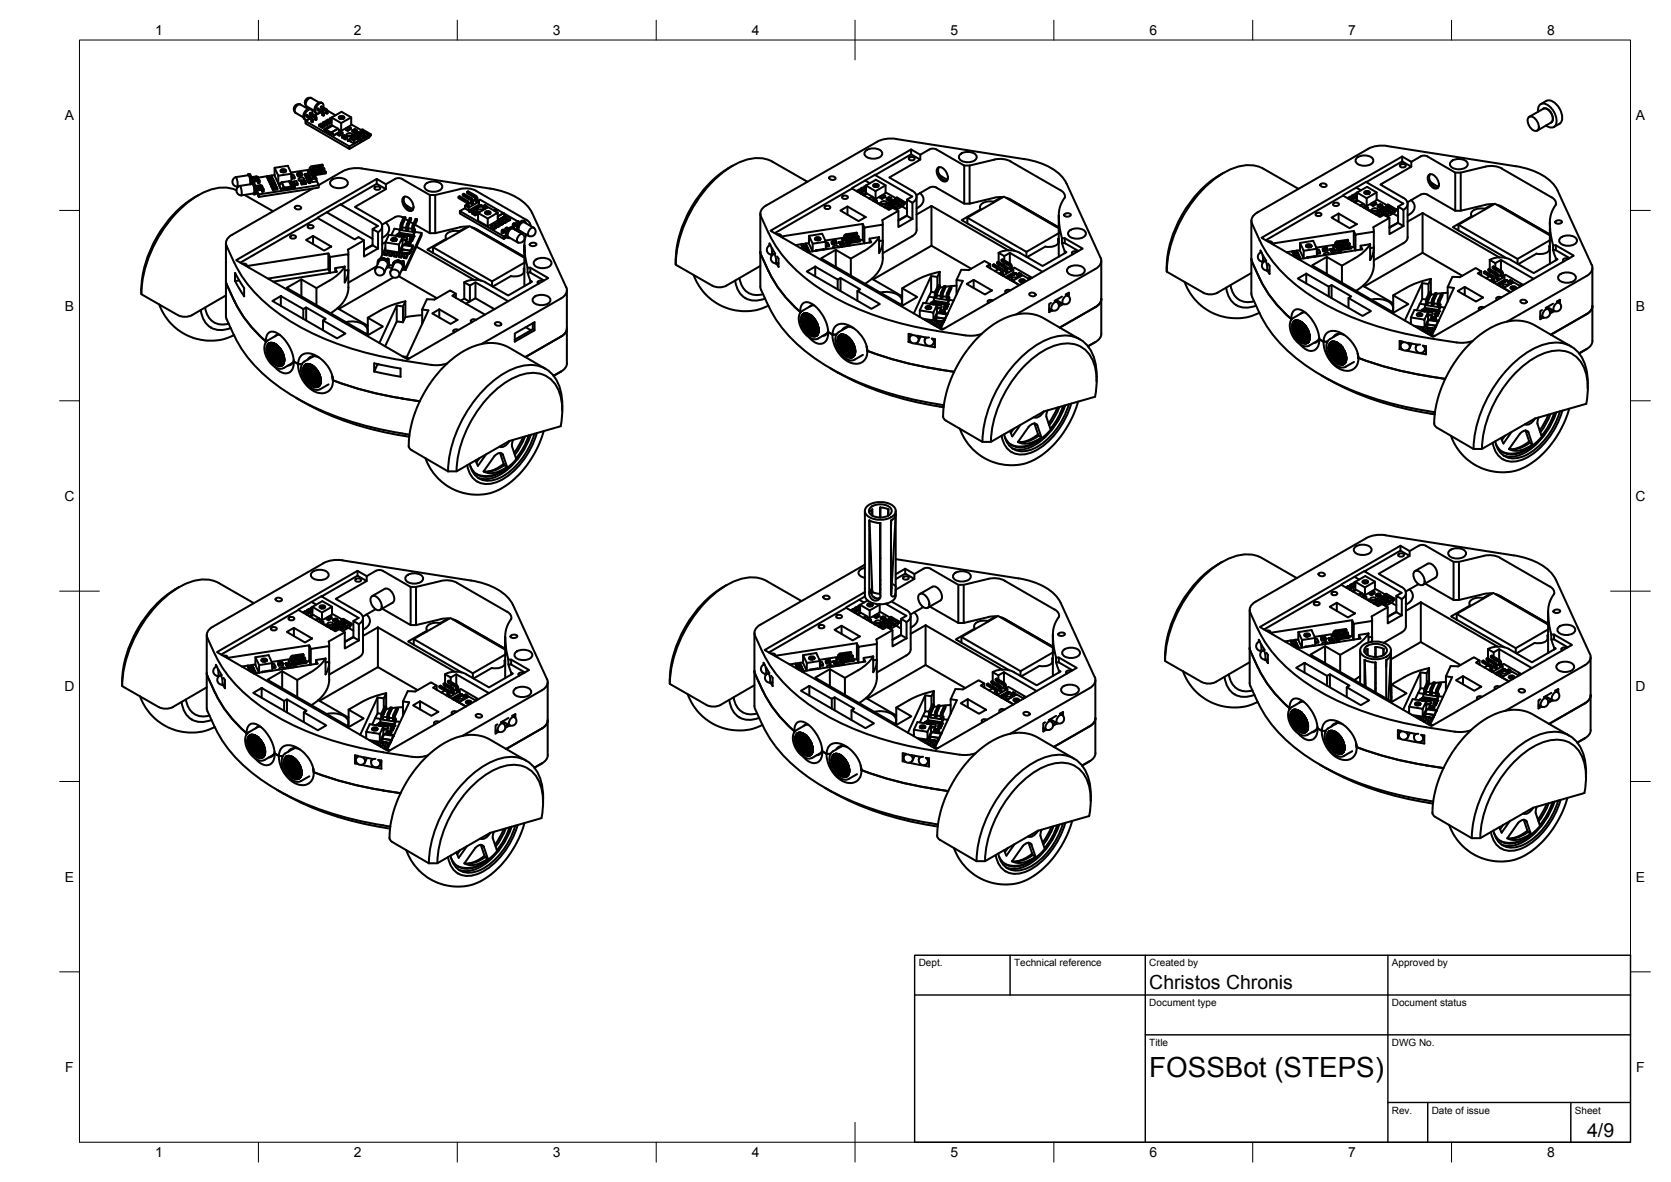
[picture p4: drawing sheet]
<svg xmlns="http://www.w3.org/2000/svg" width="420mm" height="297mm" viewBox="0 0 420 297" stroke-linecap="round" stroke-linejoin="round" font-family="sans-serif">
<defs><g id="words">
<text font-size="7" x="289" y="270.6">FOSSBot (STEPS)</text>
<g font-size="4.9">
<text x="289" y="248.5">Christos Chronis</text>
<text x="399.1" y="285.7">4/9</text>
</g>
<g font-size="3.5">
<text x="39" y="8.8">1</text>
<text x="89" y="8.8">2</text>
<text x="139" y="8.8">3</text>
<text x="189" y="8.8">4</text>
<text x="239" y="8.8">5</text>
<text x="289" y="8.8">6</text>
<text x="339" y="8.8">7</text>
<text x="389" y="8.8">8</text>
<text x="16.3" y="30.2">A</text>
<text x="411.3" y="30.2">A</text>
<text x="16.3" y="78">B</text>
<text x="411.3" y="78">B</text>
<text x="16.2" y="125.9">C</text>
<text x="411.2" y="125.9">C</text>
<text x="16.2" y="173.7">D</text>
<text x="411.2" y="173.7">D</text>
<text x="16.3" y="221.6">E</text>
<text x="411.3" y="221.6">E</text>
<text x="16.4" y="269.4">F</text>
<text x="411.4" y="269.4">F</text>
<text x="39" y="290.8">1</text>
<text x="89" y="290.8">2</text>
<text x="139" y="290.8">3</text>
<text x="189" y="290.8">4</text>
<text x="239" y="290.8">5</text>
<text x="289" y="290.8">6</text>
<text x="339" y="290.8">7</text>
<text x="389" y="290.8">8</text>
</g>
<g font-size="2.5">
<text x="231" y="242.9">Dept.</text>
<text x="255" y="242.9">Technical reference</text>
<text x="289" y="242.9">Created by</text>
<text x="350" y="242.9">Approved by</text>
<text x="289" y="252.8">Document type</text>
<text x="350" y="252.8">Document status</text>
<text x="289" y="262.9">Title</text>
<text x="350" y="262.9">DWG No.</text>
<text x="350" y="279.9">Rev.</text>
<text x="360" y="279.9">Date of issue</text>
<text x="396" y="279.9">Sheet</text>
</g>
</g></defs>
<!-- layer: Visible -->
<g fill="none" stroke="#000" stroke-width=".51">
<path d="M75.5 26.2a1.22 1.22 0 0 0-1.5 .6 1.22 1.22 0 0 0 .3 1.5M75.5 26.3l1.9 1.1M75.5 26.2a1.42 1.42 0 0 0-1.2 2.2l1.9 1.1M76.8 30.4v.6l11.1 6.4v-.6M77 29l.2-.1 1.1 .6M77.9 29.8l-1.1 .6 11.1 6.4 2.6-1.5M78.2 29.6l.3 .7M78.2 24.6a1.22 1.22 0 0 0-1.4 .6 1.22 1.22 0 0 0 .2 1.5M78.3 27.5a1.12 1.12 0 0 0-1.8 .7l-.2 .5a1.01 1.01 0 0 0 .5 1.4M78.3 29.5l.4 .7v.4l-.2 .1-.2-.2v-.5l-1.3-.7v-.3l1.2 .6M78.4 29l-.3 .4M78.5 28.6a.79 .79 0 0 0-.4-1.1 1.92 1.92 0 0 0-1.4 2.4 .79 .79 0 0 0 1.1-.1"/>
<path d="M78.5 30.3v.4M78.8 29.3l-.5 .2M79.2 29l.4 .6M79.3 28.3l.3 .2M79.4 29.7v.5M79.6 29.6v.5l-.2 .1-.3-.2v-.5l-1.2-.7v-.3l1.3 .8 .2 .4M79.8 27.4l.1-.2 1.2 .7M80.2 31.4l.5-.3 .8 .5v.3l-.5 .2-.8-.4zM80.2 31.4l.8 .4v.3M80.2 25.8l-1.9-1.2a1.42 1.42 0 0 0-1.2 2.1l1.9 1.2M80.7 26.8l.2-.1 1.3 .9 .2 .9-.2 .1-.3-.2v-.5l-1.2-.8v-.3l1.1 .7M81 25.9a1.12 1.12 0 0 0-1.7 .7l-.2 .5a1.05 1.05 0 0 0 .2 1.2"/>
<path d="M81.1 30.8l.5-.2 .8 .4v.4l-.5 .2-.8-.5zM81.1 30.8l.8 .5v.3M81.1 27.9l.4 .7M81.1 27.4l-.2 .4M81.3 27a.79 .79 0 0 0-.4-1.1 1.92 1.92 0 0 0-1.5 2.4 .79 .79 0 0 0 1.2-.1l-1.4 .8-1.1-.7-.2 .2M81.3 28.7v.4M81.5 28.6v.4l-.5-.1v-.5l-1.2-.7v-.3l1.1 .6 .4 .7M81.5 31.6l-.5 .2M81.5 32.5l.2 .1M81.6 27.7l-.5 .2M81.8 27.5l.3 .4 .1 .7M81.9 32.5l1.4 .8"/>
<path d="M82 30.3l.5-.2 .8 .4v.3l-.5 .3-.8-.5zM82 30.3l.8 .5v.3M82 32.5l-.3 .1M82.3 27.8l2 1.2M82.4 31l-.5 .3M82.9 29.8l.5 .3M83.2 31.7l-.2-.1-1.5 .9 .4 .4M83.3 30.5l-.5 .3M83.4 31.6l-1.6 .9M83.4 31.6h.1l-.1-.1v-2l2.5-1.4 2.4 1.4v2l-2.5 1.4M83.4 30.4l-.5-.3v-.3l.5-.3 2.4 1.4v2M83.4 33.3l.6 .6"/>
<path d="M84 33.9v.1M85 32.3l-1.4-.7-1.7 .9v.5l2.1 1M85 32.5l-1.6 .8v.4M85 32.5v-.2l-1.7 1v.4M85 32.4l.8 .5M85 32.4l.3 .5M85.2 29.6a.92 .92 0 0 1 1.4 0M85.3 32.9l.2 .3M85.3 33.8l.8-.5v.3l-.8 .5-.4-.2v-.4l.4 .3v.3M85.4 29.2l.5-.1a.55 .55 0 0 1 .7 .5l-.7 .3a.55 .55 0 0 1-.7-.5zM85.4 29.6l.3 .2-.2 .1M85.4 29.6h.5"/>
<path d="M85.5 33l-1.5 .9M85.6 29.4l.3 .2 .3-.2M85.6 29.5l-.2 .1M85.7 29.8l-.1 .1M85.7 29.9h.3M86.1 29.7l.1 .2M86.1 34.1l.5 .3v.2l-.5-.2zM86.1 33.3l-.4-.2-1.7 .9M86.2 29.6l-.3 .1M86.2 29.5l.2 .1M86.4 29.6h-.2M86.4 29.6l-.3 .1 .2 .2"/>
<path d="M86.6 34.4l.5-.3v.3l-.5 .2M86.8 34.7l.4-.2v.3l-.4 .2-.8-.4v-.3l.8 .4v.3M87.1 34.1l-.5-.2-.6 .4M87.1 34.4l.1 .1M87.3 34.2l.6-.1 .5 .1M87.4 32.6l.8-.5v.3l-.8 .5-.4-.3v-.3l.4 .3v.3M87.4 35.3l.2-.1 .3 .1M87.5 35.3h.4M87.7 35.1l.4 .1zM87.8 35.1l.3 .1M87.9 35.3h.1M87.9 35l.2 .1z"/>
<path d="M87.9 35h.1M87.9 35l.2 .1M88.1 34.9l-.1 .1M88.2 32.1l-.4-.2-.8 .4M88.3 31.2l2.5 1.5M88.3 29.5l-2.5 1.4M88.5 34.6l-.4 .2M88.6 34a.84 .84 0 0 0-.7-.6 .84 .84 0 0 0-.8 .5l.7 .4 .7-.2M88.8 32.6l.4 .3v.2l-.4-.2zM88.8 35.1v-.8l2 1.1v-.3M88.8 34l2 1.1M88.8 34h-.3v.9l.3 .2 .2-.2v-.5"/>
<path d="M89.1 33.9l2 1.1v.3l-.3 .1M89.1 33.8l-.5 .2M89.2 32.9l.5-.3v.3l-.5 .2M89.4 33.2l.4-.2v.3M89.6 34.1l.1-.8 2.2 1.2M89.6 33.9l-.2 .1M89.6 33.4l-.2 .1-.8-.4v-.3l.8 .4v.3M89.7 32.6l-.5-.2-.6 .4M89.7 33.3l.5-.1 2 1.2v.3l-.3 .1M89.7 32.9l.1 .1M89.8 34.8l-.8 .5M89.8 34.3v-.7l2.1 1.2v-.3"/>
<path d="M90.1 33.8l-.1 .6M90.4 35.2l-1.4 .9-.9-.6v-.7l.9 .5v.8M90.6 33.5l.2-.8 2.2 1.2M90.6 33.3l-.1 .1M90.9 34.2l-.6 .4M90.9 33.6v-.6l2.1 1.2v-.3M91.1 35l-.3 .1M91.2 33.6l.4 .2-.2 .1M91.2 33.2l-.1 .5M91.3 32.6l1.9 1.1v.3l-.2 .2M91.3 32.6l-.6 .1M91.5 34.6l-.5 .3"/>
<path d="M91.6 34.6l-.6 .4M91.6 33.8v.2M92.2 34.4l-.3 .1M92.7 34l-.6 .3M92.9 34.1v.4l-5 2.9M93.2 33.7l-.2 .2M217.6 37.9a3.1 3.1 0 0 1 4.2 .4 1.41 1.41 0 0 1-1.6 1.5l-.6 .1a1.99 1.99 0 0 1-2.3-1.3zM220.5 35.7l-27.8 15.9a2.18 2.18 0 0 0-1.4 2.8l2 4.2M225.3 34.9l32.3 5.1a14.7 14.7 0 0 1 10.1 5.3l9 19.5M225.3 34.9l-1.5-.1-1.4 .2-1.9 .6M228.7 39.6l.5-.2a.58 .58 0 0 1 .8 .6l-.8 .3a.58 .58 0 0 1-.7-.5zM229.1 37.6v1.2"/>
<path d="M231.4 38.9v1.2M233.7 37.6l-2.3 1.3-2.3-1.3-35.4 20.4 43.2 24.9 35.3-20.4-4.5-2.6h-.7M233.7 37.6l1.1-.2 .7 .2 6.9 4h1.4l6.2-1.5M241.4 38.8a3.1 3.1 0 0 1 4.1 .3 1.41 1.41 0 0 1-1.6 1.6l-.6 .1a1.99 1.99 0 0 1-2.2-1.3zM341.1 39.7a3.1 3.1 0 0 1 4.2 .3 1.41 1.41 0 0 1-1.6 1.6l-.6 .1a1.99 1.99 0 0 1-2.3-1.3zM344 37.4l1.8-.7 2.2-.1 33.1 5.2a14.7 14.7 0 0 1 10.1 5.3l.5 .8M344 37.5l-27.9 15.9a2.18 2.18 0 0 0-1.3 2.8l1.9 4.2M352.6 39.3v1.3M357.2 39.3l-2.3 1.4-2.3-1.4-35.4 20.5 43.1 24.9 35.4-20.5-4.5-2.6h-.7M357.2 39.3l1.1-.2 .7 .2M358.9 39.3l7 4.1h1.4l6.8-1.6 2.5 .1 1 .4 12.5 7.3a1.48 1.48 0 0 1 .7 2.4l-.8 1.9-.3 2M384.4 29.5a1.63 1.63 0 0 1 2.1 1 1.63 1.63 0 0 1-.1 2.4 2.49 2.49 0 0 1-2-3.4z"/>
<path d="M386.7 28.1a1.56 1.56 0 0 1 .7-2 1.56 1.56 0 0 1 2 .5 4.6 4.6 0 0 1 1.8 4.9 1.54 1.54 0 0 1-2.5 0M388 27.3l-3.5 2.1M388.1 27.3a2.21 2.21 0 0 1 2.4 2.3l-.2 .9-.2 .3M388.8 25.4l-1.4 .8M388.8 25.4a2.53 2.53 0 0 1 2.9 1.2 4 4 0 0 1 .8 4.2l-1.8 1.1M390 30.8l-3.5 2M49.8 49.1a29.2 29.2 0 0 0-14.3 24.8l9.2 5.3a3.9 3.9 0 0 0 3.6 0l8.5-5M59.3 44.5a2.83 2.83 0 0 1 .3 2.4M59.3 44.5a1.22 1.22 0 0 0-.8 1.5 1.22 1.22 0 0 0 1.5 .8M59.4 47.8a10.1 10.1 0 0 0-9.1 1 31.6 31.6 0 0 0-14.8 25.1M60.3 46.7a2.83 2.83 0 0 1 .3 2.4M60.3 46.7a1.22 1.22 0 0 0-.8 1.4 1.22 1.22 0 0 0 1.1 1"/>
<path d="M61.5 49l7.2 4.1M62.3 44l.1-.2a3.2 3.2 0 0 1 .6 2.5M62.4 44l-3.1 .5M62.5 44a3.2 3.2 0 0 1 .4 2.3M62.8 43.7l.4 .8 .2 1.5M62.8 43.7l-.4 .1M63.3 45l1.3-.2v.3M63.3 45.1l.1 .2M63.3 46.2l.1-.2a3 3 0 0 1 .6 2.7l-.2 .1-.1-.2M63.3 45.3l1.6-.2 .4 .3M63.4 45.4l1.4-.2h.3l.2 .3M63.4 45.7l1.5-.2v.5"/>
<path d="M63.4 45.9h.4a3.7 3.7 0 0 1 .4 2.9M63.5 46.2l-3.2 .5M63.5 46.2a2.93 2.93 0 0 1 .3 2.4l-3.2 .5M63.6 45.7l.1 .2M64.2 46.9l1.6-.2 .2 .6M64.2 48.8l-.3 .1M64.3 47.2l1.3-.2v.3M64.3 47.3l.1 .2M64.4 47.6l1.7-.2 .2 .1v.6l-.4 .1v-.5M64.4 48.1l.7 1.4v-.6M64.4 47.9l1.5-.2v.5M64.4 44.4l-1.2 .1"/>
<path d="M64.4 44.3l.5 .2M64.5 44.5l-1.3 .2M64.5 44.5l.4 .1 .1 .5M64.5 44.8v.3M64.9 45.5v.5l.4-.1v-.4M64.9 44.5v.2M64.9 44.6l2.3-.3 .1 .6M65.4 46.5l-1.2 .2M65.4 46.5l.5 .2M65.5 47v.3M65.7 47.3l-1.4 .2M65.8 47.2l.4 .2"/>
<path d="M65.9 46.7v.2M66.2 47.4l.1 .2M67.5 45l.1 .7M67.8 45.7l.2 .7M68.1 46.4l.2 .7M68.3 44.1l-1.1 .2v.3l.1 .3 1.1-.1v-.3l-1.1 .1M68.3 44.1l.1 .4M68.5 47.1l.1 .7M68.7 45.2l-.1-.4-1.1 .2 .1 .7 1.1-.2v-.3l-1.1 .1M69 42.2l1 2v1.9M69 44l-.7 .1M69.1 45.9l-.2-.4-1.1 .2 .2 .7 1.1-.2v-.3l-1.1 .1"/>
<path d="M69.4 46.6l-.2-.4-1.1 .2 .2 .7 1.1-.2v-.3l-1.1 .2M69.7 47.3l-.1-.3-1.1 .1 .1 .7 1.1-.2v-.3l-1.1 .2M70 44.2l3.3-.5v1.9h-.2M70.1 46.3l.6 1.3zM70.1 46.3l.8-.4 .5 1.2M70.6 46l-.6 .1M70.7 43.1h.1M70.7 42.6l.5-.1a.55 .55 0 0 1 .7 .5l-.7 .3a.55 .55 0 0 1-.6-.5zM70.8 45.8l1.8-.3 .7 1.4v.4l-2.6 .3M70.8 45.9l.6 1.3v.4M70.9 43.3h.3M71 42.8l.1 .2-.4 .1"/>
<path d="M71 42.8l.2 .1M71.1 42.7h.5l.3 .3M71.1 42.7l-.5 .3M71.1 42.7l.1 .1M71.1 42.7l-.1 .1M71.1 43l-.3 .2M71.2 42.8l.1 .2h.6M71.2 42.9l.1 .1M71.4 43.2v.1M71.4 47.1v.4M71.4 47.1l-.7 .4M71.8 43.1l-.4 .1v.1"/>
<path d="M71.9 43.1h-.6M71.9 43h.1M72.7 45.6l.5 .1M73.1 59.2l.6-.1a.58 .58 0 0 1 .7 .5l-.7 .4a.58 .58 0 0 1-.8-.6zM73.2 46.8h.2M73.3 44.5l.2 .4 .6-.1v-.3l-.6 .1v.3M73.3 43.9h.5l.3 .6M73.3 43.7l-.9-2-3.4 .5v1.9l1 2M73.3 44.2l.2 .4M73.3 46.9l-1.9 .3M73.4 46.8l.4 .2M73.7 47l-.6-1.2h.4l.6 1.2"/>
<path d="M73.9 45.6l.3 .6M74.1 47l-.8 .2M74.1 47h-.3M74.2 51.9l.5-.2 .6 .1 .4 .5a.96 .96 0 0 1-1.6-.2zM74.7 43.6l.2 .7 1.1-.2v-.3l-1.1 .2v.3M74.8 46.1l-.3-.6-.6 .1 .3 .9 .6-.1v-.3l-.6 .1v.3M75 43.6h-.3l.2 .4M75 43.4l.2 .4M75.2 43.8l.6-.1v.2h-.6zM75.3 45.4h1.1l.1-.2a.75 .75 0 0 0-.7-.6 .75 .75 0 0 0-.7 .6l.9 .3M75.7 45.7l.2 .7 1.1-.2v-.3l-1.1 .1v.4M75.7 43.5l.3 .3"/>
<path d="M75.8 43.7l-.2-.4-.6 .1 .2 .5M75.9 45.7h-.2l.2 .3M75.9 45.5l.2 .3M76.1 45.8l.6-.1v.2l-.6 .1zM76.6 45.6l.2-.1 .2 .4M76.7 43.7l.1 .2 .2-.1-.1-.1 .2 .1-.4 .1zM76.7 43.7l-.1 .1M76.7 43.8h.1M76.7 43.7h.1M76.7 45.7l-.1-.4-.7 .2 .2 .5M76.8 44l.1 .2 .3-.1-.2-.2 .2 .2-.3 .1zM76.8 44.1h.4"/>
<path d="M76.8 44.1h.1M76.8 44v.1M76.8 44.2l.5 .1-.4 .2 .3-.2zM76.8 44.3h.5M76.9 43.7l.2 .1M77 44.6h.4M77 43.8h-.3M77 43.8h.1M77 44.6l.5 .1-.4 .1zM77 44l.2 .1M77.1 44.6l.3 .1M77.1 44.8h.4l-.2 .2 .3-.1-.4 .1 .2-.2z"/>
<path d="M77.1 44.6l.3 .1-.3 .1zM77.2 44.3l-.3 .1M77.3 45.1l.1 .2 .3-.1-.3-.2 .3 .2-.3 .1zM77.3 45.2h.4M77.3 45.1v.1M77.4 45.4h.4l-.4 .2zM77.4 43v.7l1 2.1 1.2-.2v-.7l-1.2 .1v.8M77.4 45.4h.1M77.4 44.8l-.2 .2M77.4 45.6h.5l-.4 .1 .4-.1zM77.4 45.6h.5l-.1 .1M77.4 45.5h.1"/>
<path d="M77.4 44.6l.1 .1M77.5 44.8h-.4M77.6 56.7l.5-.2a.58 .58 0 0 1 .7 .6l-.7 .3a.58 .58 0 0 1-.7-.5zM77.6 44.9h.1M77.6 44.9l-.3 .1M77.6 45.9h.1M77.7 45.1h-.2M77.7 45.1v.1M77.7 45.7l-.1 .2M77.7 45.8l.3 .1M77.8 45.8l-.1 .2 .3-.1M77.8 45.8l.2 .1h-.4"/>
<path d="M77.8 45.7h-.3M77.8 45.4h-.4M77.9 42.9l-.5 .1 1 2M77.9 42.6l-4.7 .8M78 45.9h.1M78.3 42.6l.1 .2M78.4 42.8l-.1 .1M78.4 43.3v.8M78.6 47.4l-20.3 11.6a2.18 2.18 0 0 0-1.3 2.8M78.7 59.3v2M78.7 43.8l.4-.3 2.8-.4v.2v.3l-2.8 .4v.9h-.3zM78.8 43.2l.2 .3"/>
<path d="M78.9 42.9l-.5 .4M79.2 44l.4 .9M79.6 45.3l.6 1.2-15.1 2.4-.5-1M81.2 41.6l-.2-.2-2.9 .5-.2 .4v.7l.1 .2h.3M81.2 41.6l-3 .5-.2 .4v.7M81.2 41.6v.3l-2.9 .4v.6M81.6 42.4l-.2-.2-2.9 .5-.2 .4v.8l.1 .2 .3-.1M81.6 42.4v.3l-2.9 .5v.6M81.6 42.4l-2.8 .4M81.9 43.3l-2.9 .5-.2 .4v.7M82.1 53.3l11.6 6.7M83.3 45.3a3.1 3.1 0 0 1 4.1 .4 1.41 1.41 0 0 1-1.6 1.6h-.6a1.99 1.99 0 0 1-2.2-1.3z"/>
<path d="M85.7 51.4l-5.8 3.4M90.9 42.3l32.3 5.1a14.7 14.7 0 0 1 10.2 5.3l9 19.5a2.14 2.14 0 0 1-1.3 2.8l-20 11.4M91 42.3h-2.3l-2 .5-6.5 3.7v.6l-15.1 2.4M93.7 57.6l1.3-.8-9.3-5.4 9-5.2 2.3 1.3-7.8 4.5 5.8 3.3a1.61 1.61 0 0 1 1.1 1.5 1.61 1.61 0 0 1-1 1.5M94.3 47l.6-.2a.58 .58 0 0 1 .7 .6l-.7 .3a.58 .58 0 0 1-.7-.5zM94.7 45v1.2M96.1 56.9v7.2M97 55.9a2.15 2.15 0 0 1 .8 2.2 2.15 2.15 0 0 1-1.7 1.7M97 46.3v1.2M98.6 59.9l.5-.1a.55 .55 0 0 1 .7 .5l-.7 .3a.55 .55 0 0 1-.7-.5zM99.3 45l-2.3 1.3-2.3-1.3-35.3 20.4 43.1 24.9 35.4-20.4-4.6-2.6h-.6M99.3 45l1.1-.2 .7 .2"/>
<path d="M100.1 58.9h.1M100.1 59.4l.2-.4-.1 .4 .2-.3v.3M100.1 58.7l.4 .1M100.3 59l-.6-.1-.2 .4M100.3 59.1h.1M100.5 57.8l3.5 .5M100.5 58.8l-.3 .1M100.5 58.8h.1M100.5 57.7l-1.3-.2-.8 1.6M100.6 58.8l.4 .1M100.7 57.3l-.2 .5v.7l3.5 .6 .3-.8v-.7l-.3 .7v.8M100.9 58.9h-.4"/>
<path d="M100.9 58.9h.1M101 59l.2-.2 .1 .3-.1-.2zM101 59l.2-.1 .1 .2M101.1 45l7 4h1.3l6.9-1.6 2.4 .1 1.1 .5 12.5 7.2M101.2 57.1l1 .2M101.2 59.5l-3.4-.5-.9 1.9v2l3.4 .5 .9-1.9v-2l-.9 2M101.2 59.6h.6a.56 .56 0 0 1 .6 .5l-.4 .3-.8-.1M101.2 58.8v.1M101.4 49.6a1.63 1.63 0 0 1 2.2 1 1.63 1.63 0 0 1-.2 2.4 2.49 2.49 0 0 1-2-3.4zM101.5 54.8l-.7-.4h-1.2l-3.6 2.1M101.5 54.6h.4v.3l-.7 1.7v.8l-.2 .2h-.3l.1-1.3zM101.6 59h.4l-.1 .2z"/>
<path d="M101.6 59v.1M101.7 51.1l1.2 1 1 .4M101.8 49.4a2.52 2.52 0 0 0 1.9 3.4M101.8 58.9l-.2 .2M101.8 58.9l.2 .1M101.9 55l.8 .5M101.9 54.6l-.8 1.8-.1 1.2M101.9 59h-.3l.2 .2 .1-.2-.1 .2-.2-.1M102.1 59l.2 .2 .1-.2-.1 .3-.2-.3-.1 .2zM102.3 59h.1M102.3 59v.2l-.2-.2-.1 .2M102.4 59.1l.2-.1 .2 .2-.1 .1-.3-.1 .3 .1 .1-.2z"/>
<path d="M102.4 59.2l.2 .1M102.4 59.1l.4 .1M102.5 59.1h.1M102.5 57.1v.7M102.6 57.3l1 .2M102.8 59.2l-.2 .1M103 59.4l.2-.3v.3zM103 54.8h.4v.4l-.8 1.6v.8l-.1 .2h-.3v-1.3zM103.1 59.8l.6 .1M103.1 59.4h.1M103.1 55.7l.8 .5M103.2 59.1l-.2 .2"/>
<path d="M103.3 59.3h.3l-.1 .1v-.2l-.2 .2zM103.4 54.8l-.9 2.3M103.6 59.3l-.1 .1M103.6 59.3h.1M103.6 59.3l-.2-.1-.1 .2M103.7 59.4l.1-.1 .3 .1M103.7 59.4h.4M103.9 59.6l-.2 .5zM103.9 59.6l-.6-.1-.2 .3v.2l.6 .1M103.9 59.6h.1M104 57.3v.8M104.1 57.6h.2"/>
<path d="M104.3 58.3l1.7 .2-4 8.8-.4-.1M104.4 56.5l3.7 2.1M104.5 55l.4 .1v.3l-.8 1.6v.9l-.1 .2-.4-.1 .1-1.2zM104.9 55.1l-.9 2.2M106 58.5v.6l-4 8.8M107 46.3a3.1 3.1 0 0 1 4.2 .3 1.41 1.41 0 0 1-1.7 1.6h-.5a1.99 1.99 0 0 1-2.3-1.3zM108.1 49v9.6M108.1 58.6h1.3M109.4 49v9.6l6.3-1.5M112.2 60l-4.8 2.7 13.5 7.8M112.2 60v.2M115.3 49.5l.2-.2 2 1.1"/>
<path d="M115.5 58.1a2.95 2.95 0 0 0-3.5 1.2l.2 .7M115.6 53.1l11.1 6.3 .5-.3M115.6 53.1v.6l11.1 6.4v-.7M116.4 48.8l.2-.1 2 1.1 .4 .7M116.9 51.7v.7l.9 .5 2.6-1.5v-.7l-.3-.2 .6-.3 4.5 2.6M116.9 51.7l.9 .5v.7M116.9 52.3l-1.3 .8M117.2 57.1l-1.8 1v.2M117.3 51.4l-.4 .3M117.4 48.2l.3-.1 2.2 1.3 .1 1.2-.2 .1-.3-.1v-.9l-2.1-1.2v-.3l2 1.2M117.5 50.4l.4 .7M117.6 56.9l-.4 .2"/>
<path d="M117.8 57l-2.1 .1M117.9 51.1v.7l-.3 .2-.3-.2v-.8l-2-1.2v-.3l2.1 1.3 .2 1.2M118 53.2l.4-.1-.2 .2M118 53.2h.1M118.3 53l.3-.2 .2 .2M118.4 53h.1M118.4 50.8l-.5 .3M118.6 57.1l1.2 .5 12 7M118.7 53.3h.2l.4 .2v.2l-.4-.2v-.2l.4-.3 .5 .3 .2 .6-.5 .2-.8-.4zM118.7 53l-.2 .1M118.7 53.3l.8 .5v.3M118.7 52.7l.5 .1-.4-.1 .1 .2z"/>
<path d="M118.7 52.7l.4 .1M118.7 53v.1M118.8 52.7l.1 .2M119 50.4v.8l-.3 .1-.3-.1v-.9l-2-1.1v-.4l2.1 1.3 .2 1.2M119.1 52.5l.2-.1 .2 .2M119.1 52.5l.5 .1h-.3zM119.1 52.5l.4 .1-.2-.2-.1 .2h.3M119.1 52.5h.1M119.3 52.3l.5 .1-.2-.2 .3 .2h-.5l.2 .1zM119.3 52.3v.1M119.4 52.4h.4M119.4 49.3l.3 .4 .1 1"/>
<path d="M119.4 52.4l.3 .1M119.5 50.2l-.5 .3M119.6 52.2h-.1M119.6 52.2l.2 .2M119.8 52.1l.4 .1-.3 .1 .2-.2h-.3v.1zM119.8 52.1l-.1 .1M119.8 52.1l.4 .1M119.8 53.3l-.5 .2M119.8 53.5l-.5 .2M119.9 52.2h-.2M119.9 52.2h.1M120 53.6l-.5 .2"/>
<path d="M120.1 52.2l-.2 .1M120.1 52.2h.1M120.2 51.9l.3 .1-.1 .1zM120.2 51.8v.1M120.2 51.9l.3 .1M120.3 51.8h.5h-.4l.2 .2zM120.4 51.8l.2 .2M120.4 51.8h.1M120.4 52v.1M120.4 50.7l-2.6 1.5M120.5 52h.1M120.6 51.8h-.3"/>
<path d="M120.6 51.8l.2 .1M120.7 53.2l-.6 .1M121 51.5l.1 .2M121 51.6l-.4 .1M121 51.6l-.3 .1M121.3 51.8l.8 .6M121.4 52.9l-.5-.3-.9 .2-.1 .4 .4 .2M122.1 53.2l.6-.2a.55 .55 0 0 1 .6 .5l-.6 .4a.55 .55 0 0 1-.7-.6zM122.3 53.5l.4 .1M122.4 52v-.2l-.5-.3-.4 .3v.2l.4 .2v-.2l-.4-.2h-.2v.4l.6 .3M122.4 52l.2 .2M122.4 52l-.5 .2"/>
<path d="M122.4 51.8l-.5 .2M122.4 53.4l-.2 .1M122.4 53.5h-.2l.2 .2-.1 .1M122.4 53.7v.1M122.5 53.9h.3M122.6 52.1l-.5 .2M122.6 54.9l2.6-1.4v1.9l-2.6 1.5-2.4-1.4v-2l2.4 1.4v2M122.8 53.7l.1 .1M123.1 53.5l-.4 .2M123.1 53.5l-.3 .2 .2 .1M123.1 53.4l-.4 .2-.4-.2M123.1 53.4v.1"/>
<path d="M123.2 53.4l-.8-.1-.4 .2M123.2 53.4l.1 .1M123.4 56.8l.5-.2 .8 .4M124.2 57.3l.5-.3v.3l-.5 .3-.8-.5v-.3l.8 .5v.3M124.4 56.3l.4-.2 .8 .4M124.7 52.9h-.5M124.9 52.8l-.5 .2M124.9 52.8h.2M125.1 52.8h.1M125.2 54.7l.1 .3M125.2 56.8l.4-.3v.3l-.4 .3-.8-.5v-.3l.8 .5v.3M125.2 53.5l-2.5-1.4-2.5 1.4"/>
<path d="M125.2 55l.3 .2M125.2 55.8l.5-.3 .8 .5M125.2 52.8l4.9 2.8-.2 .1M125.2 52.8l-.6 .4M125.3 55l.2 .1M125.5 55.1l1.5-.9-1.5 1zM126 56.3l.5-.3v.3l-.5 .3-.8-.5v-.3l.8 .5v.3M126.1 55.3l.5-.3 .8 .5M126.4 57.7l-.2 .1M126.4 57.7l1 .5M126.5 57.9l.8 .4M126.5 57.8l-.3 .1-.1 .6 .3 .1 .2-.1v-.3"/>
<path d="M126.6 53.7v-.1l-1.4 .8 1.3-.8 .5 .6M127 55.7l.4-.2v.3l-.4 .3-.9-.5v-.3l.9 .4v.4M127 54.8l.5-.3 .8 .5M127 57.6v.4M127.1 57.5l.1-.2 .6 .3M127.1 57.3l.3-.1 .5 .2M127.2 58.6l-.8-.5v.5M127.4 59.6l-.7 .5M127.5 57.7v.2M127.6 57.8l-.3-.2 .1 .5M127.8 55.2l.5-.2v.3l-.5 .2-.8-.4v-.3l.8 .4v.3M128.9 57.1l.3 .2"/>
<path d="M129 57.1a1.71 1.71 0 0 0-1.5 2.5l.2 .2M129 56.2l.3-.1 .9 .5M129.1 57.5l2.3 1.4M129.1 57.5a1.42 1.42 0 0 0-1.2 2.1l2.3 1.3M129.4 56.6v.3h-.5l.1-.6 .3-.1 .8 .5M129.5 57.7l-.1-.3a1.36 1.36 0 0 0-1.9 1.3 .74 .74 0 0 0 0 .8 .74 .74 0 0 0 .8 .3M130 57.5l-.5 .3M130 57l-.8-.5v.5M130.1 55.6l.6 .2M130.2 58l-.1 .1M130.3 58l.2 .2M130.3 56.1v.2"/>
<path d="M130.4 56.2l-.3-.2v.5h.1M130.6 56l-.6-.3-.2 .7M130.6 59l.3-.1a.98 .98 0 0 1 1 .6 .98 .98 0 0 1-.4 1.2l-.2 .2a.78 .78 0 0 1-1.1 0 .78 .78 0 0 1-.1-1.1zM130.7 58l2.3 1.3M131.7 55.5l.3 .2M131.7 55.5a1.71 1.71 0 0 0-1.4 2.5M132.3 56.1l-.2-.3a1.36 1.36 0 0 0-1.8 1.3 .74 .74 0 0 0 0 .8 .74 .74 0 0 0 .8 .3M132.3 55.2l.7 .6 .4 1M132.3 58.9l-.5 2.6M133.4 57.4l.3-.2a.98 .98 0 0 1 1 .7 .98 .98 0 0 1-.4 1.2l-.2 .2a.78 .78 0 0 1-1.1 0 .78 .78 0 0 1-.1-1.1zM134.2 57.2l-2.3-1.3a1.42 1.42 0 0 0-1.2 2.1M183.2 42.3a29.4 29.4 0 0 0-13.3 23"/>
<path d="M184.2 41.6l-1.1 .7M191.2 53.7v18.6l2.1 4.7M193.3 58.6a38.1 38.1 0 0 0 17.5 16.7 79.9 79.9 0 0 0 24.8 7.8M195.3 58.9l.9 .1 .1 .5M203 45.7l-8.7-5.1a9.2 9.2 0 0 0-8.5 .3 30.2 30.2 0 0 0-14.3 17.2l-1.2 4.3-.4 4.1M203.4 59.3l.9 1.9v1.9M205.1 59.7l.5-.1a.55 .55 0 0 1 .7 .5l-.7 .3a.55 .55 0 0 1-.7-.5zM205.3 59.9l.1 .2-.4 .1M205.4 59.9l.3 .2M205.4 59.8h.6l.3 .3M205.4 59.8l-.5 .3M205.4 59.8l.3 .3 .4-.1"/>
<path d="M205.4 59.8l-.1 .1M207.5 51.8l.5-.1a.58 .58 0 0 1 .8 .5l-.8 .3a.58 .58 0 0 1-.7-.5zM208.6 44.5l.4-.2 .7 .1 .4 .5a.96 .96 0 0 1-1.6-.2zM211.3 52.9l1.8-1 4.6 2.7-1.8 1zM211.9 49.3l.6-.2a.58 .58 0 0 1 .7 .6l-.7 .3a.58 .58 0 0 1-.8-.5zM212.2 59.4l.1 .9h.3M212.2 59.7l-4.7 .8M212.7 59.7l.1 .2M212.7 60h.1M212.8 59.1l-.4 .3-.1 .9M213.1 51.9v2M213.2 59.9l-.4 .3-.1 1"/>
<path d="M215.5 48.1l.4-.4 .8 .4v.3l-.3 .2M215.5 47.9l.8 .5v.2M215.5 58.7l-.1-.2-2.7 .4-.5 .5M215.5 58.7v.3l-2.8 .4v.6M215.5 58.7l-2.7 .4M215.9 59.5l-.1-.2-2.9 .5-.3 .4v.7l.1 .3 .3-.1v.7M215.9 59.5v.3l-2.8 .5v.5M215.9 59.5l-2.7 .5M216.4 47.4l.4-.3 .8 .5v.3l-.4 .3-.8-.5zM216.4 47.4l.8 .5v.3M216.7 48.1l-.4 .3M216.9 56.3l-20.3 3.1 .2 .3"/>
<path d="M217.2 49.1l.8-.5 1.4 .8M217.3 46.9l.4 .2M217.3 57.2l-.4-.9v3.9M217.5 45.4l1.2 .6M217.6 48.8l-.2-.1-.5 .2M217.6 47.6l-.4 .3M217.7 48.7l-.6 .3M217.7 48.7h.2l-.2-.1v-2l2.5-1.4 2.5 1.4v1.9l-2.5 1.5M217.7 47.5l-.4-.3v-.3l.4-.3 2.5 1.4v2M218.6 49.9l.8-.5zM218.7 60l.4 .9-16.1 2.4h.5v-.3l-.9 .1M219.4 49.5l.8 .5"/>
<path d="M219.4 49.5l.5 .8M219.7 46.3l.5-.1a.55 .55 0 0 1 .7 .5l-.7 .3a.55 .55 0 0 1-.6-.5zM219.8 46.7l.3 .1-.2 .2M219.8 46.6l.5 .1M219.9 50.1l-.4 .3M220 50.7l.5-.3v.3l-.2 .2M220 44l-5.8 3.4M220.1 46.8l-.1 .2M220.1 47h.3M220.4 46.8l.2 .2M220.5 50.4l-.4-.2-.5 .2M220.6 46.6l-.3 .1-.4-.2-.1 .2"/>
<path d="M220.6 46.5h.2M220.7 51.1l.3-.1 .4 .2M220.7 46.6l-.4 .2M220.7 46.6l-.3 .2 .3 .2M220.8 46.5l.1 .2M220.8 46.5l-.8-.1-.4 .3M220.8 46.5v.1M221 59.6v4l.7-1.6 .3-1.6M221 59.6l-2.3 .4v.9M221 59.6l-1.8 2.1-2 1.4M221.2 51.4l.2-.2v.3M221.4 51.4l.2 .1"/>
<path d="M221.5 51.6h.1M221.7 51.3l.5-.1 .6 .1M221.8 49.7l.8-.5v.3l-.8 .5-.5-.3v-.3l.5 .3v.3M222.4 52h.1M222.4 52.1v-.2l1 .5v.2M222.6 49.2l-.5-.2-.8 .4M222.7 48.3l2.5 1.5M222.7 46.6l-2.5 1.4M222.8 51.7l-.4 .2M223 51a.84 .84 0 0 0-.8-.5 .84 .84 0 0 0-.7 .5l.7 .4 .7-.2M223.1 49.7l.5 .3v.2l-.5-.3zM223.1 52.2v-.9l2.1 1.2v-.3"/>
<path d="M223.2 50.9l-.3 .2M223.2 50.9l2.3 1.2v.3l-.3 .1M223.4 51.5v.5l-.3 .2-.3-.2v-.7l.2-.3 2.2 1.2M223.6 50l.4-.3v.2l-.4 .3M223.8 50.3l.4-.3v.3M223.9 51l-.1 .1M224 50.5l-.2 .1-.9-.4v-.4l.9 .5v.3M224 49.7l-.4-.2-.7 .3M224 50.4l.6-.1 1.9 1.1v.4l-.2 .1M224 49.9l.2 .1M224.2 52l-.8 .4M224.2 51.3v-.6l2.1 1.2v-.3"/>
<path d="M224.3 50.5l2 1.1M224.3 50.4l-.3 .1-.1 .7M224.5 50.9l-.1 .5M224.8 52.3h-.1M224.9 52.4h-.1M225 50.4l-.1 .1M225 50v.6M225 50l.1-.2h.3l2 1.2M225.2 51.3l-.5 .3M225.3 50.7v-.6l2.1 1.2v-.3M225.4 49.7l-.3 .1M225.4 49.6l.2 .1"/>
<path d="M225.5 52.1l-.3 .1M225.6 50.7l.4 .2-.2 .1M225.6 50.3l-.1 .5M225.6 49.7l2 1.1v.3l-.2 .2M225.9 51.7l-.6 .3M225.9 53l-4 2.3 .1 1.2M226 51.7l-.6 .3M226 50.9v.2M226.5 51.4l-.2 .2M226.8 51.9l1.2 .7M227 51.1l-.5 .3M227.2 51.2v.4l-1.8 1.1"/>
<path d="M227.6 50.8l-.2 .2M228 54.2v-4l1.4 .8v4l-1.4-.8-2.1 1.3M228 50.2l1.4-.8-9.4-5.4 9.1-5.2 2.3 1.3-7.8 4.5 5.8 3.3a1.61 1.61 0 0 1 1.1 1.5 1.61 1.61 0 0 1-1.1 1.5M228 54.1l-2.1 1.3M229.4 55l-3.5 2.1v-4.1l-1.4-.8-1 .6-9.3-5.4-19.4 11.2M230.5 49.5v8.3l-.2 .7-.9 .9-7.4 4.2M231.3 48.5a2.15 2.15 0 0 1 .8 2.2 2.15 2.15 0 0 1-1.6 1.7M233.7 47.2l-3.3 1.9M234.2 51.8l19.3 11.1M234.2 51.8l-3.7 2.1M234.2 51.8v10M235.8 42.2a1.63 1.63 0 0 1 2.1 1 1.63 1.63 0 0 1-.1 2.4 2.49 2.49 0 0 1-2-3.4z"/>
<path d="M236.1 43.7l1.2 1 1 .4M236.1 42a2.52 2.52 0 0 0 2 3.4M242.4 41.6v9.6l-6.9-4.1-.7-.2-1.1 .2M242.4 51.2h1.4M243.2 56.1v-1.4l9.2-5.3 13.8 8M243.2 54.7l14.9 8.6 8.1-4.7M243.8 41.6v9.6l6.2-1.5M246.6 52.8v-.2l-4.8 2.7 13.5 7.8M249.8 50.7a2.95 2.95 0 0 0-3.4 1.2l.2 .7M250 40.1l1.9-.2 1.2 .2 1 .5M251.5 49.7l-1.7 1v.2M252 49.5l-.4 .2"/>
<path d="M252.1 49.6l-2.1 .1M253 49.7l1.1 .5M254.1 50.2l12.1 7M254.1 40.6l12.6 7.2M266.7 47.8a1.49 1.49 0 0 1 .6 2.5l-.8 1.8-.3 2M267 59.9l-.7-3.5-.1-2.3v10.4M267 59.9v1.2l.7 2v.5M267.6 53.9l.5-.3h.6l.6 .4a1.06 1.06 0 0 1-1.8 .1zM267.7 59.9v1.2h-.7M268.8 58a3.1 3.1 0 0 1 4.2 .4 1.41 1.41 0 0 1-1.6 1.6h-.6a1.99 1.99 0 0 1-2.3-1.3zM307.7 43.4a29.1 29.1 0 0 0-14.3 23.6M314.6 55.5v18.3"/>
<path d="M326.5 47.5l-8.8-5.1a9.2 9.2 0 0 0-8.5 .2 30.2 30.2 0 0 0-14.3 17.2l-1.1 4.3-.4 4.2M331 53.6l.5-.1a.58 .58 0 0 1 .7 .5l-.7 .3a.58 .58 0 0 1-.7-.5zM332 46.3l.5-.2 .6 .1 .5 .4a.96 .96 0 0 1-1.6-.2zM334.8 54.7l1.8-1 4.5 2.6-1.8 1zM335.4 51l.5-.1a.58 .58 0 0 1 .8 .6l-.8 .3a.58 .58 0 0 1-.7-.6zM336.6 53.7v2M339 49.9l.4-.5 .8 .5v.3l-.3 .2M339 49.7l.8 .5v.1M339.9 49.2l.4-.3 .8 .5v.3l-.4 .3-.8-.5zM339.9 49.2l.8 .4v.4M340.2 49.9l-.4 .3M340.4 58l-20.3 3.2 .2 .3"/>
<path d="M340.6 50.8l.8-.3-.2-.1v-2l2.5-1.4 2.4 1.4v1.9l-2.5 1.5M340.7 50.9l.8-.5 1.3 .8M340.8 48.7l.4 .2M340.8 59l-.4-1v4M341 47.1l1.2 .7M341 50.6l-.2-.2-.4 .3M341.1 49.4l-.4 .2M341.2 49.2l-.4-.2v-.3l.4-.3 2.4 1.4v2M342 51.7l.8-.5zM342.8 51.3l.8 .5M342.8 51.3l.4 .5M343.1 48.5a.92 .92 0 0 1 1.3 0"/>
<path d="M343.2 51.8l.2 .2M343.2 48.1l.5-.1a.55 .55 0 0 1 .7 .5l-.7 .3a.55 .55 0 0 1-.6-.5zM343.4 51.9l-.5 .3M343.4 48.4l.3 .1M343.4 48.4h-.2M343.5 52.5l.5-.3v.3l-.3 .1M343.5 48.6v.2M343.5 45.8l-5.8 3.4M343.6 48.8h.3M343.9 48.6l.1 .2M344 52.2l-.5-.3-.5 .3M344.1 48.4l-.4 .2"/>
<path d="M344.2 52.9l.2-.1 .5 .2M344.2 48.4h-.1M344.2 48.4l-.3 .2 .2 .1M344.2 48.4l-1-.1 .3 .3-.2 .1M344.7 53.2l.2-.2-.1 .3M344.9 53.2l.2 .1M345 53.4h.1M345.2 53.1l.5-.2 .6 .2M345.2 51.5l.9-.5v.3l-.9 .5-.4-.3v-.3l.4 .3v.3M345.8 53.8h.1M345.9 53.9v-.2l.9 .5v.2M346.1 51l-.5-.3-.8 .5"/>
<path d="M346.1 50.1l2.6 1.4M346.1 48.4l-2.5 1.4M346.3 53.4l-.4 .3M346.5 52.8a.84 .84 0 0 0-.8-.5 .84 .84 0 0 0-.8 .5l.7 .4 .7-.2M346.6 51.5l.4 .3v.2l-.4-.3zM346.6 54v-.9l2.1 1.2v-.3M346.9 53.3v.5l-.3 .2-.3-.2v-.7l.2-.3 2.2 1.2M347 52.7l1.9 1.2v.3l-.2 .1M347 52.7l-.6 .1M347 51.8l.5-.3v.2l-.5 .3M347.2 52.1l.5-.3v.3M347.4 53l.2-.8 2.1 1.2"/>
<path d="M347.4 52.8l-.1 .1M347.5 52.3l-.3 .1-.8-.5v-.3l.8 .5v.3M347.5 51.5l-.5-.2-.6 .3M347.5 51.7l.2 .1M347.5 52.2l.5-.1 2 1.1v.3l-.3 .2M347.6 53.7l-.8 .5M347.7 53.1v-.6l2 1.2v-.3M347.9 52.6v.6M348.3 54.1h-.1M348.3 54.1v.1M348.5 52.4l.2-.8 2.1 1.2M348.5 52.2l-.2 .1"/>
<path d="M348.6 51.6l.5-.1 2 1.1v.3l-.3 .2M348.7 53.1l-.5 .3M348.8 52.5v-.6l2 1.2v-.3M348.9 53.9l-.2 .1M349 52.4l.4 .3-.2 .1M349 52l-.1 .6M349.3 53.5l-.5 .3M349.4 54.8l-4.1 2.3 .1 1.1M349.4 53.5l-.5 .3M349.4 52.7v.2M350 53.2l-.3 .2M350.3 53.6l1.2 .8"/>
<path d="M350.5 52.9l-.5 .3M350.7 53v.4l-1.9 1.1M351.1 52.6l-.3 .2M351.5 56v-4.1l1.4 .8v4.1M351.5 55.9l-2.1 1.2M352.2 41.3l.5-.1a.58 .58 0 0 1 .8 .6l-.8 .3a.58 .58 0 0 1-.7-.6zM352.8 49.7l-5.7-3.3 7.8-4.5-2.3-1.3-9.1 5.2 9.3 5.4-1.3 .7M352.8 49.7a1.61 1.61 0 0 1 1.1 1.5 1.61 1.61 0 0 1-1 1.5M352.9 56.8l-1.4-.8-2.1 1.2M352.9 56.8l-3.5 2.1v-4.1l-1.4-.8-1 .5-9.3-5.3-19.4 11.2M353.9 51.2v8.4M353.9 59.6l-.1 .7-.6 .6-7.8 4.5"/>
<path d="M354.8 50.3a2.15 2.15 0 0 1 .8 2.2 2.15 2.15 0 0 1-1.6 1.6M354.9 40.7v1.2M357.2 48.9l-3.3 1.9M357.2 48.9l1.1-.2 .7 .2M357.7 53.5l19.3 11.2M357.7 53.5l-3.8 2.2M357.7 53.5v10M359.3 44a1.63 1.63 0 0 1 2.1 1 1.63 1.63 0 0 1-.2 2.4 2.49 2.49 0 0 1-1.9-3.4zM359.5 45.5l1.2 .9 1 .5M359.6 43.8a2.52 2.52 0 0 0 2 3.4M364.8 40.6a3.1 3.1 0 0 1 4.2 .3 1.41 1.41 0 0 1-1.6 1.6l-.6 .1a1.99 1.99 0 0 1-2.2-1.3zM365.9 43.4v9.6l-7-4.1"/>
<path d="M365.9 53h1.4M366.7 57.9v-1.4l9.2-5.3 13.8 7.9M366.7 56.5l14.9 8.6 8.1-4.7M367.3 43.4v9.6l6.6-1.6 1.7-.1M370 54.4l-4.7 2.7 13.5 7.8M370 54.4v.2M373.3 52.5v.2M373.3 52.5a2.95 2.95 0 0 0-3.4 1.2l.1 .7M375.4 51.3l-2.1 1.2M376.5 51.5l1.1 .4 12.1 7M391.1 55.7l.4-.3h.7l.5 .3a1.06 1.06 0 0 1-1.7 .1zM391.6 47.9l8.6 18.7a2.18 2.18 0 0 1-1.3 2.8"/>
<path d="M392.3 59.8a3.1 3.1 0 0 1 4.2 .3 1.41 1.41 0 0 1-1.6 1.6l-.6 .1a1.99 1.99 0 0 1-2.3-1.3zM40 76.5a13.6 13.6 0 0 0 18.8 7.7M50.5 77.9a5.1 5.1 0 0 0 7.5 4.5M51.6 77.3a4.4 4.4 0 0 0 5.9 4M56.8 70.7l.2 .7 1.9 4.2M56.8 61.1l.1 18.9a36.5 36.5 0 0 0 17.5 19.9 80.2 80.2 0 0 0 28.6 9.3M57 61.8a37 37 0 0 0 17.4 19.7 77.2 77.2 0 0 0 26.8 9.1l7.2 1.1M58.9 75.6a30.6 30.6 0 0 0 7.9 10.2M59.1 68.6v2l1-.1M59.1 68.6l2.3 3.8v2.1l-2.3-3.9M61 66.3l.8 .1 .2 .5M68.5 75.6l2.1-1.2 5.7 3.3 .7-.4 4.9 2.8-.7 .4 5.7 3.3-2.1 1.2z"/>
<path d="M70.6 74.4v2.5M75.8 70.2v4.3M76.3 77.7v2.4M76.9 60.3l1.8-1 4.6 2.7-1.8 1zM77 77.3v3.2M79.6 72.4v4.3M82.6 63.7l-20.3 3.1 .1 .4M83 64.6l-.4-.9v4M84.3 67.4l.4 .9-16 2.5M84.9 77.5l7.6 4.4M86.7 67v4l.7-1.6 .2-1.6M86.7 68l.9-.2v-3.9l-4.6 .7v3.9l-.4-.8-15.2 2.3"/>
<path d="M86.7 67l-2.4 .4v1M86.7 67l-.8 1.1-1.7 1.5-4.6 2.8-3.8-2.2-3.7 2.1 20.5 11.9 3.7-2.2-3.8-2.2 3.2-1.8a20.7 20.7 0 0 1 6.2-2.3M87.6 67.9v4.3M87.6 72.2a7.8 7.8 0 0 1-4.5 6.5M91.5 60.4l-4 2.3 .1 1.2M92.5 79.8v4.3M93.7 61.6v-4l1.4 .8v4M93.7 61.5l-2.2 1.3M94.3 67.8a1.19 1.19 0 0 1 1.6-.5 1.19 1.19 0 0 1 .6 1.5M94.3 67.8a1.22 1.22 0 0 0 .7 1.3 1.22 1.22 0 0 0 1.5-.3M94.7 66.9l-7.1 4.1M95 66.4a1.35 1.35 0 0 1 1.1-1.4 1.35 1.35 0 0 1 1.5 .9 .99 .99 0 0 1-.4 1.5"/>
<path d="M95.1 62.4l-1.4-.8-2.2 1.3M95.1 62.4l-3.6 2.1v-4.1l-1.4-.8-.9 .6-9.3-5.4-19.5 11.2M95.1 65.5a1.48 1.48 0 0 1 1.9-.4 1.48 1.48 0 0 1 .6 1.8M95.1 65.5l-.1 .2M95.2 65.8l-.8 1.8M95.2 65.8a1.26 1.26 0 0 1 1.5-.4 1.26 1.26 0 0 1 .7 1.4l-.8 1.9M96.4 64.9h.1M96.4 64.8h-.3M96.6 63.7l.6 .1v.4M96.9 60.9l3.4 .6v1.9M96.9 62.3l-1.2 2.7M96.9 60.8l-.8 .5"/>
<path d="M97.3 65.1v.2M97.5 65.4l.2-.4v.8M97.5 67.2l1.1 .1M97.5 63.2l-.6-.1-.3 1 .6 .1 .3-1-.3 .6M97.5 65.5l.1-.1v.2M97.7 65l-.3 .1M97.8 66.6l.9 .1M97.9 63.9l.6 .1v.4M98.4 67.9a1.24 1.24 0 0 1 1.5 .1 1.24 1.24 0 0 1 .4 1.4 1.19 1.19 0 0 1-1.7 .2 1.19 1.19 0 0 1-.2-1.7zM98.4 60.3l.6-.3 .8 .3M98.4 60.3h.1M98.8 67a1.35 1.35 0 0 1 1.1-1.4 1.35 1.35 0 0 1 1.5 .9 .99 .99 0 0 1-.4 1.5"/>
<path d="M98.8 63.4l-.7-.1-.2 .9 .6 .2 .3-1-.3 .6M98.8 66.3a1.48 1.48 0 0 1 1.8-.7 1.48 1.48 0 0 1 1 1.7M98.8 69.8l-13.6 7.8M98.9 60.4v.2M99 60.3l-.5 .1h.4l-.1 .2M99 66.4a1.26 1.26 0 0 1 1.5-.4 1.26 1.26 0 0 1 .7 1.4l-.8 1.8M99 66.4l-.8 1.8M99.1 60.1l-.1 .2h-.6M99.1 64.1l.6 .1v.3M99.1 60.2l-.1 .2M99.1 60.1h.3l-.1 .3h.4M99.3 60.4l.2 .1"/>
<path d="M99.4 60.2h-.3M99.5 60.5l-.4 .1M99.8 76.8v4M100 63.6l-.6-.1-.3 .9 .6 .1 .3-.9-.3 .6M100.2 65.5h.1M100.2 65.4h-.3M100.3 69.4l9.5 5.5M100.3 64.3l.6 .1v.3M100.8 63.4l2.1 .4zM100.9 62.6l.5-1 2.3 .3v.4l-.8 1.5M100.9 63.1v-.5l2.3 .4v.4M100.9 63.1l-.1 .3"/>
<path d="M101.1 65.7v.2M101.2 63.8l-.6-.1-.3 .9 .6 .1 .3-.9-.3 .6M101.2 60.2l1 .1M101.3 77v4M101.3 66.1l.1-.1v.2M101.5 65.6l-.4 .1M101.5 65.9v.4M101.5 64.5l.7 .1v.3M101.5 65.8v-.2l-.3 .4M101.6 61.5l-.1 .1M101.6 67.3l-.1 .2M101.6 60.2l.4 .2"/>
<path d="M101.6 61.5l2.1 .3M101.6 61.4v.1M101.7 61.5l2.1 .2M102 67.3v.6l-.7-.1M102 61l1.1 .2M102.4 64l-.6-.1-.3 .9 .7 .1 .2-.9-.2 .6M103 60.2l.6 .1M103 63.4l-.1 .3M103.1 60l-.1 .5 .6 .1 .3-1-.3 1M103.1 63l-2.1-.4v.5M103.1 63v.4M103.1 63l-.1 .4"/>
<path d="M103.3 60.8l-1.2-.2-.1 .4v.3l1.1 .2 .2-.7-.2 .7M103.7 61.9l-.5 1.1M103.8 61.7l-.2 .2M103.8 61.7l-.1 .4M104.7 62l14.5 8.3M106.2 77.8l1.5 .2-5.4 11.7-1.1-.1M106.2 79.2l-4.3 .5M107.3 75.2l-1.1 2.6v3.6M107.3 75.2l1.9 .1 4-2.3 1.4 .8-.9 .5 8.2 4.8M108.7 78.8l1.7-1.1 4.6 2.7-1.7 1zM108.9 63.5v-1.4l9.2-5.3 13.7 8M108.9 62.1l14.8 8.6 8.1-4.7"/>
<path d="M110.4 77.7v2.1M114.6 73.8v1.1M116.7 70.9a5.9 5.9 0 0 1 5.3 0M116.7 75l-.9 .6M118.2 71.8v3.9l-1 .6M118.2 75.7l1.3-.8 4.8 2.8M119.5 71v3.9M123.7 70.7v1.2M127.8 75.7l-8.3-4.7-1.3 .8-1.5-.8v4l1.4 .8M131.7 67.5v1.1M131.7 67.5l.2 .3M131.8 67.4l-.1 .1"/>
<path d="M131.9 68.2a2.9 2.9 0 0 1-3.4 1.2l-4.6 2.6M132.7 67.3l-.7-3.5-.2-2.3 .1 10.4M132.7 67.3v1.2l.6 2v.5M133.2 61.3l.5-.3h.7l.5 .4a1.06 1.06 0 0 1-1.7 .1zM133.3 67.3v1.2h-.6M133.3 70.5l.5 .3-6 3.5-5.8-3.3M133.3 68.5l3.5 2M134.2 74.7a3.1 3.1 0 0 1 4.1 .4 1.41 1.41 0 0 1-1.6 1.6h-.5a1.99 1.99 0 0 1-2.3-1.3zM134.5 65.5a3.1 3.1 0 0 1 4.1 .3 1.41 1.41 0 0 1-1.6 1.6h-.6a1.99 1.99 0 0 1-2.2-1.3zM136.5 70.7a.7 .7 0 0 0-.8-.2 .7 .7 0 0 0-.5 .7l.2 .1M142.5 72.9l.1 18.4a2.42 2.42 0 0 1-1.5 2.1l-1.9 1M169.9 65.3v1.2l9.2 5.3a3.9 3.9 0 0 0 3.6 0l8.5-5"/>
<path d="M174.4 69.1a13.6 13.6 0 0 0 18.8 7.7M184.9 70.5a5.1 5.1 0 0 0 7.5 4.5M185.9 69.9a4.4 4.4 0 0 0 6 4M187.3 74.9h.1M191.2 63.3l.1 .7 2 4.2M193.3 68.2a30.6 30.6 0 0 0 7.9 10.2M193.3 77a38.1 38.1 0 0 0 17.5 16.6 79.9 79.9 0 0 0 24.8 7.9M193.5 61.2v.5M193.5 61.2l.1 .4M193.6 61.6a2.83 2.83 0 0 1 .4 2.4M193.6 61.6a1.22 1.22 0 0 0-.8 1.4 1.22 1.22 0 0 0 1.2 1M193.9 64l.1 .3"/>
<path d="M194.1 62.3l.8 1.5a1.21 1.21 0 0 0-1.1 1.2 1.21 1.21 0 0 0 1.2 1.2M194.4 64h-.4M194.6 63.8a2.83 2.83 0 0 1 .4 2.4M195.4 64.5l.4 .5M195.7 65l.1 2.1-.6-.9M195.7 66.1l-.7 .1M200 61.6l1.5-.2 .2 .6M201.2 78.4a1.99 1.99 0 0 1 1.7-2.5 7.8 7.8 0 0 1 5 5.7l.4 1.9M201.2 78.4h.2M201.2 78.4v.3M201.6 79.8l.1 .3h-.2M201.6 79.8l.2 .2z"/>
<path d="M201.6 79.9v.2M201.6 79.5l.2 .1M201.6 79.5v.3M201.7 79.4l.1 .2-.2-.1M201.7 79.8l.1 .2M201.7 79.6l-.1 .2M201.7 79.7l-.1 .1M201.7 79.4v.1M201.7 79.3v.1M201.7 79.3l.3 .2zM201.7 79.7l.3 .2-.2 .1zM201.8 79.6l-.1 .1"/>
<path d="M201.8 79.2l-.1 .1M201.8 79.1l-.1 .2M201.8 79.3l.2 .2M201.8 79.7l.2 .2M201.8 79a2.11 2.11 0 0 1 2.8 .9 3.6 3.6 0 0 1 .8 4.5 2.11 2.11 0 0 1-2.8-.9 3.6 3.6 0 0 1-.8-4.5zM201.8 79.1h.1M201.8 79.2h.1M201.8 62.1l.2 .6M201.9 79.6l.2 .2zM201.9 80l.2 .2zM201.9 79.2l.2 .2zM201.9 79.1h.1"/>
<path d="M201.9 79.1h-.1M201.9 79.9l-.1 .1M201.9 79.5h.1M202 79.6l.1 .2M202 80l.1 .2M202 79.2l.1 .2M202 79l-.1 .1M202 78.9v.2h-.2M202 78.9l.1 .1M202 78.9h.1M202 79.1l.2-.1 .1 .3zM202 79.9l.2-.1 .1 .3z"/>
<path d="M202 79.5l.2-.1 .1 .3zM202.1 79h-.1M202.1 79.8h-.1M202.1 79.4h-.1M202.1 78.8v.2l-.1-.1M202.1 78.8h.1M202.1 78.8l-.1 .1M202.1 79.1l.2 .1M202.1 79.9l.2 .1M202.1 79.5l.2 .1M202.2 78.8h.1M202.2 79.4l.2 .1z"/>
<path d="M202.2 79.8l.2 .1zM202.2 79l.2 .1zM202.2 62.9l1.1-.3 .2 .4M202.2 62.8v.1M202.2 78.9h-.1M202.2 79.7h-.1M202.2 79.3h-.1M202.2 78.8h-.1M202.2 79.3l.2 .2M202.2 79.7l.2 .2M202.2 78.9l.2 .2M202.3 78.8l.3 .2-.2 .1z"/>
<path d="M202.3 79.6l.3 .2zM202.3 79.2l.3 .2-.2 .1zM202.4 78.7h.1M202.4 80h-.1M202.4 79.6h-.1M202.4 79.1l-.1 .1M202.4 78.8l.2 .2M202.4 79.6l.2 .2M202.4 79.2l.2 .2M202.5 79.1l.2 .2zM202.5 79.9l.2 .2zM202.5 79.5l.2 .2z"/>
<path d="M202.5 78.7l.1 .2v-.2M202.5 79.8h-.1M202.5 79.4l-.1 .1M202.5 79l-.1 .1M202.5 79.1l.2 .2M202.5 79.9l.2 .2M202.5 79.5l.2 .2M202.5 78.7l.2 .2M202.6 79.4l.2-.1 .1 .3zM202.6 79.8l.2-.1 .1 .3zM202.6 79l.3 .2zM202.6 61.2l-1.1 .2v.3l.2 .3 1.1-.1v-.3l-1.1 .1"/>
<path d="M202.6 79.3h.1M202.6 78.9h.1M202.6 61.2l.2 .4M202.6 79.7h.1M202.7 79.4l.2 .2M202.7 79.8l.2 .2M202.7 79l.2 .1M202.7 78.7h.1M202.8 78.9l.2 .2zM202.8 79.7l.2 .1zM202.8 79.3l.2 .1zM202.8 79.2h-.1"/>
<path d="M202.8 80h-.1M202.8 78.8h-.1M202.8 79.6h-.1M202.8 78.9l.2 .1M202.8 79.7l.2 .1M202.8 79.3l.2 .1M202.9 68.2l2.1-1.2 5.6 3.3 .7-.4 5 2.8-.7 .4 5.6 3.3-2.1 1.2zM202.9 79.1l.3 .2zM202.9 79.6l.3 .1-.2 .1zM202.9 78.8l.1 .2 .1-.2M202.9 79.9h.1M202.9 79.5h.1"/>
<path d="M202.9 79.1h.1M203 79.1l.2 .2M203 79.5l.2 .2M203 79.9l.1 .2M203 78.8l.1 .1M203.1 79.4l.2 .2zM203.1 79.8l.2 .2zM203.1 79l.2 .2zM203.1 79.7l-.1 .1M203.1 78.9l-.1 .1M203.1 79.3l-.1 .1M203.1 79l.2 .2"/>
<path d="M203.1 79.4l.2 .2M203.1 79.8l.2 .2M203.1 62.3l-.2-.4-1.1 .2v.3l.2 .3 1.1-.1v-.3l-1.1 .1M203.1 78.8l.1 .1M203.2 78.9h.1M203.2 79.3l.2 .2zM203.2 79.7l.3 .2zM203.2 79.6v.1M203.2 79.2v.1M203.2 78.9l.2 .2M203.2 79.7l.2 .2M203.2 79.3l.2 .2"/>
<path d="M203.3 78.9v.2v-.2M203.3 79.2l.3 .2zM203.3 79.6l.3 .2zM203.3 80l.3 .2h-.1zM203.3 79.5h.1M203.3 79.1h.1M203.4 79.9h-.1M203.4 79.2l.2 .2M203.4 80l.2 .2M203.4 79.6l.2 .2M203.4 79h.1M203.4 61.1l-.8 .1"/>
<path d="M203.5 79.5l.2 .2zM203.5 79.9l.2 .2zM203.5 79.8h.1M203.5 79.4h.1M203.5 79.5l.2 .1M203.5 79.9l.2 .1M203.5 79.1l.2 .2M203.6 79v.3h.1l-.1-.2M203.6 79.8l.3 .1zM203.6 79.4l.3 .1-.2 .1zM203.6 79.7h.1M203.6 79.3h.1"/>
<path d="M203.7 79.3l.2 .2M203.7 79.1v.1M203.7 79.7l.2 .2M203.8 79.6l.2 .2zM203.8 79.6h-.1M203.8 80h-.1M203.8 79.2l.2 .2M203.8 79.6l.2 .2M203.8 79.2l.1 .3 .1-.1-.1-.1M203.9 79.5l.3 .2zM203.9 79.9l.3 .2zM203.9 79.8v.1"/>
<path d="M203.9 79.4v.1M204 79.5l.1 .2M204 79.9l.2 .2M204 79.3h.1M204 79.8l.3 .2zM204.1 79.4l.2 .2-.2-.2M204.1 79.7h-.1M204.1 79.8l.2 .2M204.1 76.7v.1M204.2 79.7l.2 .2zM204.2 76.7l-2.5 1.4a3.5 3.5 0 0 0 0 4.7 3.5 3.5 0 0 0 4 2.3l2.2-1.3M204.2 79.6h.1"/>
<path d="M204.2 80h.1M204.2 79.7l.2 .1M204.3 80l.3 .1zM204.3 61.2l3.3-.5v1.9M204.3 79.9h.1M204.4 79.7v.1M204.4 80l.2 .1M204.5 79.8l.2 .2-.2-.2M204.7 76.8a1.13 1.13 0 0 0-1.2 .3M205 67v2.5M205.2 63h-.1M205.2 60.3l.4 .1"/>
<path d="M205.4 60.1l-.3 .2M205.7 60.3v.1M206.1 60.1l-.4 .1M206.1 60l.2 .1M206.1 60.1l.1 .1M206.2 60.2l-.4 .2M206.2 60.2h.1M206.3 60.1h.1M207.1 62.7l-1.9 .2M207.3 62.7h-.2M207.6 61.6l.2 .4 .6-.1v-.3l-.6 .1v.3M207.6 61l.6-.1 .2 .7"/>
<path d="M207.6 60.7l-.9-2-3.3 .6v1.9l.9 1.9M207.6 61.3l.2 .4M209.1 60.7l.2 .7 1.1-.2v-.3l-1.1 .2v.3M209.4 60.7h-.3l.2 .4M209.4 60.5l.1 .3M209.5 60.8l.6-.1v.2l-.6 .2zM210.1 60.6l.3 .3M210.1 60.7l-.1-.3-.6 .1 .1 .6M210.1 62.8v4.3M210.6 70.3v2.4M210.9 62.1a.91 .91 0 0 0-1.5 .1l.1 .2M211 60.8l.1 .2 .3-.1-.1-.1 .1 .1-.3 .1z"/>
<path d="M211 60.8v.1M211 60.9l.3 .1M211 60.8h.1M211.1 61.1l.3 .2v-.3l.2 .2-.3 .1zM211.2 61.2h.1M211.2 61.1l-.1 .1M211.2 61.3l.5 .1-.4 .1 .3-.1zM211.2 61.3l.4 .1M211.3 60.8h.1M211.3 60.8l.1 .1M211.3 69.9v3.2M211.4 61.7l.2-.1 .3 .2z"/>
<path d="M211.4 60.9l-.1 .1M211.4 61.1h.1M211.5 61.8h.3M211.5 61.7l.3 .1h-.3zM211.5 61.2h-.3M211.5 61.2h.1M211.5 61.1l.1 .1M211.6 61.6l-.2 .1M211.6 61.6l.2 .1M211.6 61.4l-.3 .1M211.7 61.4h.1M211.8 60.1v.7l.5 1.1"/>
<path d="M211.8 61.9h-.3h.4l-.2 .1M211.8 61.7l.1 .1M211.9 61.9h-.4M212.2 60l-.4 .1 .8 1.8M213 61.1l.5-.5 2.7-.4 .1 .5-2.8 .4v.6M213.2 60.3l.1 .3M213.6 61.1l.2 .6M213.6 60.8l-.4 .3-.1 .7M213.9 65v4.3M215.6 73.1v2.5M217.2 63.1l-3.3 1.9-3.8-2.2-3.7 2.1 20.5 11.9 3.7-2.2-3.8-2.2 3.3-1.8a20.4 20.4 0 0 1 6.2-2.3M219.2 70l7.6 4.5"/>
<path d="M221.4 73.5a5.5 5.5 0 0 1 5.1 1.3 1.44 1.44 0 0 1 0 1.7M222 60.4v-3.9l-4.7 .7v3.9l-.4-.9-3.3 .6M222 60.4l-1 .2M222 60.5v4.3M222 64.8a7.8 7.8 0 0 1-4.5 6.5M226.8 72.4v4.3M231.3 78l3.4 .5v2M231.3 79.4l-.1 .2M232.8 77.4l.6-.3 .7 .3M232.8 77.4h.5l.3-.3v.4h.4M232.8 77.4h.1M232.8 77.4l.1 .1"/>
<path d="M232.9 77.5h.4l-.1 .2M233 77l.5-.1a.55 .55 0 0 1 .6 .5l-.6 .3a.55 .55 0 0 1-.7-.5zM233.3 77.5v.2M233.3 77.4h-.5M233.5 74.6l-.7 1.6M233.5 74.6l1.4 .2M233.6 77.5l.3 .1M233.7 77.2h-.2l-.2 .3M233.8 77.6l-.3 .1M234.1 69.4v3.9M234.5 76.5l.2-.4-.1 .4 .1-.3v.3M234.5 75.8l.4 .1"/>
<path d="M234.7 76.1l-.6-.1-.2 .4M234.7 76.2h.1M234.7 78.5l.9-1.9v2l-.9 1.9-2.6-.4M234.8 75.9l-.4 .1M234.8 74.9l3.6 .5M234.8 75.9v.1M235 75.9l.3 .1M235.1 74.3l-.3 .6v.7l3.6 .5 .3-.7v-.7l-.3 .7v.7M235.1 73.5l-1-.2-.5 1.3M235.3 76h-.4M235.3 76h.1M235.3 76.1l.3-.2 .1 .3-.1-.2z"/>
<path d="M235.3 76.1l.3-.2 .1 .3M235.4 79.8l2.1 .3M235.4 79.7l-.1 .5M235.5 74.2l1 .2M235.6 73.3l-.2 1.4M235.6 76.6l-3.4-.5-.9 1.9v1.7M235.6 76.7l.5-.1a.56 .56 0 0 1 .7 .6l-.4 .3-.8-.1M235.6 77.3l1 .1M235.7 69.6v2.5M235.7 73.3v.3M235.9 76.1h.1M236 76.1l.3-.1-.1 .3z"/>
<path d="M236 76.1l.2 .1 .1-.1-.2 .1M236 78.6l2.1 .3M236 78.5l-.1 .2M236.1 78.6l2.1 .2M236.3 71.7l-.8 1.9-.1 1.1-.3-.1 .1-1.4M236.3 76.1h-.3l.1 .1M236.3 72.3l-.7 1.3M236.3 68.3l-.6 1.3-1.6-.2-4.3 9.4M236.3 71.7h-.4l-.7 1.5M236.3 71.7l-.7 1.6M236.3 68.3v4M236.3 76.1h-.4"/>
<path d="M236.3 78.1l1.1 .2M236.4 76.1l.2 .2 .1-.2-.1 .2-.1-.2-.2 .2zM236.7 76.1h.1M236.7 76.1l-.1 .2-.2-.2-.1 .2M236.8 76.2l.4 .1-.3 .1-.1-.1 .3 .1 .1-.2zM236.8 76.2h.2M237 74.5l1 .1M237.2 76.2h-.4M237.2 76.3h-.4M237.3 72.1l-1 .2M237.4 76.4v.1M237.4 71.9h.3v.3l-.7 1.7v.8l-.1 .2h-.4l.1-1.3z"/>
<path d="M237.4 77.3l.6 .1M237.4 77.1v.5l.6 .1 .3-1-.3 1M237.4 76.9l.7 .1M237.5 76.4l.1 .1M237.6 76.2v.3l-.3-.1zM237.6 76.2l-.2 .2M237.6 77.9l-1.1-.1-.2 .3v.3l1.1 .2 .2-.7-.2 .7M237.7 76.4l.3-.1-.1 .2v-.2l-.2 .2zM237.7 71.9l-.7 1.8-.1 1.2M237.9 76.4l-.1 .1M238 76.4l-.3-.1-.1 .2M238 76.4v.1"/>
<path d="M238.1 76.5h.3M238.1 76.4l.3 .1zM238.1 78.9l-.1 .1M238.1 79h.1M238.1 79.2v-.2l-2.3-.3-.5 1M238.1 79l-.5 1.1M238.2 78.8l-.1 .3M238.2 78.8l-.1 .2M238.2 76.7l-.1 .5zM238.3 76.7l-.7-.1-.2 .5 .7 .1M238.3 76.3l-.3 .1M238.3 76.4l.2 .1"/>
<path d="M238.5 74.7h.2M238.5 73.7l-.1 1.4M238.7 75.4l1.1 .1M238.8 72.1l.4 .1v.3l-.7 1.6v.8l-.1 .2h-.4l.1-1.2zM239.2 72.2l-.7 1.5M240.5 70.4l1.6 .2-5.4 11.7-1.1-.1M240.5 71.8l-2.7 .2M243.1 71.4l1.7-1.1 4.6 2.7-1.8 1zM244.2 67.5l-10-5.7-14.7 8.4M244.8 70.3v2.1M249 66.4v1M249.6 75.5a.7 .7 0 0 0-.8-.2 .7 .7 0 0 0-.4 .7l.2 .1"/>
<path d="M249.6 66.6l.3-.2 2 1.1M250.7 65.9l.3-.1 2 1.1M251 67.7l-.8 .4M251.1 63.5l1.4 .9 1.4-.9 8.2 4.8M251.1 63.5v2.3M251.1 66.5v.6M251.3 68.8l.9 .5M251.3 68.8h.1M251.7 68.5l-.4 .3M251.8 65.3l.3-.1 1.9 1.1M251.9 67.5l.3 .7v.7l-.2 .2-.3-.2v-.8l-2.1-1.2v-.3l2 1.1 .4 .6M252 68.3v.8"/>
<path d="M252.5 64.4v1M252.5 66v.7M252.5 67.3v.8M252.8 67.9l-.6 .3M253 66.9l.3 .6M253.1 69.8l.4 .1zM253.1 69.8l.4 .1M253.3 67.5v.8l-.3 .1-.2-.1v-.9l-2.1-1.2v-.3l2.2 1.3 .1 1.2M253.4 69.6l.2-.1 .3 .1-.3 .1v-.2l.3 .1h-.4M253.5 69.6h.4l-.3 .1zM253.6 70.1l.5 .3M253.7 69.4l.4 .1-.2-.2 .3 .2h-.4l.2 .1z"/>
<path d="M253.7 69.4l.4 .1M253.8 69.5l.2 .1M253.9 67.3l-.6 .3M253.9 63.5v2.7M253.9 69.3h.1M253.9 69.3l.3 .2M254 66.3l.4 .6M254 73a.7 .7 0 0 0-.7-.2 .7 .7 0 0 0-.5 .7l.2 .1M254.1 69.2l.4 .1-.2 .1 .1-.2h-.2l-.1 .1zM254.1 70.3v.1M254.4 67.5l.4 .3v.7l-2 1.1M254.4 66.9v.7l-.3 .2-.2-.2v-.8l-2.1-1.2v-.3l2.2 1.3 .1 1.2"/>
<path d="M254.4 67.6l.6-.4 4.5 2.6M254.5 69.2h-.4l.2 .1M254.5 69.2v.1M254.5 69.3l-.2 .1M254.5 68.9l.4 .2-.2 .1zM254.5 69l.3 .1M254.6 70.7l1.8 .9M254.7 68.8l.4 .1h-.4l.3 .2zM254.8 69.1l-.1 .1M254.8 67.8l-2.6 1.5M254.9 68.8l-.2 .1 .3 .1M254.9 69.1h-.1"/>
<path d="M254.9 68.8h.1M254.9 69.1h.1M255 68.8l.1 .1M255.1 68.8h.2M255.1 68.8v-.2l.2 .2M255.1 70.3l-.6 .1M255.4 68.6v.1M255.4 68.7l-.3-.1v.2M255.4 68.7l-.3 .1M255.4 68.7h.1M255.7 68.9l.8 .6M255.7 69.9l-.4-.2-.9 .2-.1 .3 .4 .3"/>
<path d="M256.3 71.7l-8.2-4.8 .9-.5-1.4-.8-4 2.3-1.9-.1-1.2 2.6v3.6M256.5 70.4h.8l.4 .2M256.5 70.4l-.2 .2M256.5 70.3l.5-.2a.55 .55 0 0 1 .7 .5l-.7 .4a.55 .55 0 0 1-.7-.6zM256.5 70.6l.3 .2-.2 .1M256.5 70.6h.5M256.5 70.5l.5 .1 .4-.2 .1 .2M256.5 70.5v.1M256.7 69.1v-.3l-.4-.2-.5 .2v.3l.5 .2v-.2l-.5-.3-.1 .1v.3l.6 .4M256.7 69.1l.2 .1M256.7 69.1l-.4 .2M256.7 68.8l-.4 .3"/>
<path d="M256.8 70.8l-.1 .1M256.8 70.9h.3M256.9 69.2l-.4 .2M257.2 70.7l.1 .2M257.3 70.6l-.3 .1M257.5 70.6h-.2M257.5 70.6l-.3 .1 .2 .2M258.1 63.3v1.2M258.9 70.2l-1.8-1-2.5 1.4M258.9 73.7l.4-.2 .7 .1 .4 .5a.96 .96 0 0 1-1.6-.2zM259.1 70l-.2-.1-.3 .1M259.4 69.9l-.6 .2"/>
<path d="M264.1 77.8l-.3 .1M264.3 76.1l-.5 .3v2.1l.8-.5-.8-.4M265.2 75.6l.6 .3M265.6 75.4l1.8 1-1.1 .6M265.9 76a1.22 1.22 0 0 1 .2 1.5 1.22 1.22 0 0 1-1.4 .5M265.9 76a1.33 1.33 0 0 0-1.3 .6 1.33 1.33 0 0 0 .1 1.4M266.1 60.1v1.1M266.1 60.1l.1 .3M266.2 60l-.1 .1M266.2 60.8a2.9 2.9 0 0 1-3.4 1.2l-4.5 2.6M266.9 76.2l-.7 .4M267 74.5l-1.8 1.1"/>
<path d="M267.7 63.1l.5 .3-6.1 3.5-5.7-3.4a5.8 5.8 0 0 0-5.3 0M267.7 61.1l3.5 2M267.8 74.5a.81 .81 0 0 1 1.1 0 .81 .81 0 0 1 .1 1.1 1.11 1.11 0 0 1-1.8 .6v-.9zM268.3 73.8v.4M268.6 67.3a3.1 3.1 0 0 1 4.1 .4 1.41 1.41 0 0 1-1.6 1.5l-.6 .1a1.99 1.99 0 0 1-2.2-1.3zM268.6 74.3l-.6-.3 .8-.4v.9M270.8 63.3a.7 .7 0 0 0-.8-.2 .7 .7 0 0 0-.4 .7l.2 .1M275.4 77.2l-8.9 5.1M275.4 67.6l-19.9 11.4M276.8 64.8a2.18 2.18 0 0 1-1.4 2.8M276.9 65.5v18.4a2.42 2.42 0 0 1-1.5 2.1l-1.8 1M276.9 75.1a2.42 2.42 0 0 1-1.5 2.1"/>
<path d="M293.3 67.1v1.2l9.3 5.3a3.9 3.9 0 0 0 3.5 0l8.5-5M297.9 70.9a13.6 13.6 0 0 0 18.8 7.7M308.3 72.3a5.1 5.1 0 0 0 7.5 4.5M309.4 71.7a4.4 4.4 0 0 0 5.9 4M310.8 76.7h.1M314.7 65l.1 .8M314.7 73.8l.1 .8 1.9 4.1M314.8 65.8l1.9 4.2M316.5 63.8l.6-.4a2.83 2.83 0 0 1 .4 2.4 1.24 1.24 0 0 1-1-2zM316.7 70a30.6 30.6 0 0 0 8 10.2M316.7 78.7a38.1 38.1 0 0 0 17.5 16.7 79.9 79.9 0 0 0 24.8 7.9M316.7 60.4a38.1 38.1 0 0 0 17.5 16.6 79.9 79.9 0 0 0 24.8 7.9l7.2 1.2"/>
<path d="M317.1 63.4l-.2-.4v.4M317.3 65.8l.2 .3M317.5 64.1l.9 1.4-.3 .1M317.8 65.7l-.3 .1M318.1 65.6a1.22 1.22 0 0 0-.8 1.3 1.22 1.22 0 0 0 1.2 1.1l.7-.1M318.1 65.6a2.83 2.83 0 0 1 .4 2.4M318.8 60.7h.9l.1 .5M318.8 66.2l.4 .6M319.2 66.8v2l-.6-.9M323.5 63.4l1.5-.3 .2 .7M325.3 63.9l.2 .6M325.6 64.6l1.1-.2 .2 .4"/>
<path d="M326.1 63l-1.1 .1v.4l.2 .3 1.1-.2v-.3l-1.1 .2M326.1 63l.2 .3M326.3 70l2.1-1.2 5.7 3.2 .7-.4 5 2.9-.7 .4 5.6 3.3-2.1 1.2zM326.6 64l-.2-.3-1.1 .2 .2 .6 1.1-.1v-.4l-1.1 .2M326.9 61.1l.9 1.9v1.9l-.9-1.9v-1.9l3.3-.6 .9 2M326.9 62.9l-.8 .1M327.6 78.5l-.1 .1M327.6 78.5l-2.4 1.4a3.5 3.5 0 0 0-.1 4.7 3.5 3.5 0 0 0 4.1 2.3l2.1-1.3M327.8 63l3.3-.5v1.9M328.2 78.6a1.15 1.15 0 0 0-1.2 .3M328.4 68.8v2.4M328.5 62h.1"/>
<path d="M328.6 61.5l.5-.2a.55 .55 0 0 1 .7 .6l-.7 .3a.55 .55 0 0 1-.7-.5zM328.6 64.8h-.1M328.7 62.1l.3 .1M328.8 61.7l.1 .2-.4 .1M328.8 61.7l.3 .2M328.9 61.9l-.3 .2M329 61.6l.1 .3h.7M329 61.6l-.2 .1M329.2 62v.2M329.7 62l-.4 .2M329.7 61.9l-.6 .1M329.8 61.9h.1"/>
<path d="M329.8 61.9l-.6-.3-.8 .3M330.8 64.5l-2.2 .2M331.1 63.4l.2 .4 .6-.1v-.3l-.6 .1v.3M331.1 62.8l.5-.1 .3 .7M331.1 63l.2 .5M332.6 62.5l.1 .7 1.1-.2v-.3l-1.1 .2v.3M332.8 62.5h-.2l.1 .4M332.8 62.3l.2 .3M333 62.6l.6-.1v.2l-.6 .1zM333.5 62.4l.2-.1 .1 .4M333.6 62.5l-.2-.3-.6 .1 .2 .5M333.6 64.6v4.2"/>
<path d="M334.1 72v2.5M334.4 63.9a.91 .91 0 0 0-1.5 .1v.1M334.5 62.6l.2 .2 .1-.3 .1 .2-.3 .1zM334.5 62.6v.1M334.5 62.7h.4M334.5 62.6h.1M334.6 62.9l.3 .1v-.2l.1 .2-.2 .1zM334.7 63.1l.4 .1-.3 .1 .2-.1zM334.7 62.9v.1l.3-.1M334.7 63.1l.4 .1M334.8 62.6l.1 .1M334.8 71.6v3.3"/>
<path d="M334.9 62.7h.1M334.9 63.5h.4M334.9 62.8l.1 .1M334.9 63.4l.4 .2h-.4zM334.9 63.5l.4 .1M335 63.5h.3l-.4 .1zM335 62.9h.1M335 63.2l-.2 .1M335.1 63.1v.1M335.2 61.9v.7l.5 1.1M335.3 63.7h-.4l.5-.1-.2 .2M335.3 63.5v.1"/>
<path d="M335.3 63.7h-.4M335.7 61.8l-.5 .1 .9 1.8M335.7 61.5l-4.7 .7M336.2 61.5l.1 .2M336.2 61.7h.1M336.6 62l.2 .4M337 63.5v-.6l2.8-.4-.1-.6-3 .5-.2 .4v.8M337 62.9l.3 .6M337.1 62.6l-.4 .2-.1 .8M337.4 66.8v4.2M339 60.5l-.1-.3-2.9 .6-.3 .4v.7l.1 .2 .3-.1M339 60.5l-2.9 .5-.3 .4v.7"/>
<path d="M339 60.5v.3l-2.8 .4v.6M339.1 74.9v2.5M339.4 61.3l-.1-.2-2.9 .5-.3 .4v.7l.1 .2h.3M339.4 61.3l-3 .5-.2 .4v.7M339.4 61.3v.3l-2.8 .4v.6M339.8 62.1l.6-.1 .4 .9v-3.9l4.6-.8v4M339.8 62.2l-2.7 .4M342.1 61.8l.4 .9-16 2.4h.4v-.3l-.8 .1M342.7 71.8l7.6 4.4M344.5 61.4v4l.7-1.6 .2-1.6M344.5 61.4l-2.4 .4v.9M344.5 61.4l-.8 1.1-1.6 1.5-4.7 2.8-3.8-2.2-3.7 2.1 20.5 11.9 3.7-2.2-3.8-2.2 3.3-1.9a20.7 20.7 0 0 1 6.2-2.2"/>
<path d="M344.8 75.3a5.5 5.5 0 0 1 5.2 1.3 1.44 1.44 0 0 1 0 1.7M345.4 62.2v4.4a7.8 7.8 0 0 1-4.4 6.5M345.4 62.2l-.9 .2M350.3 74.2v4.3M354.8 79.8l3.4 .5v2M356.3 79.1h.1M356.3 79.2l.5 .1-.1 .1M356.4 79.1h-.1M356.4 79.2h-.1M356.4 78.8l.5-.2a.55 .55 0 0 1 .7 .6l-.7 .3a.55 .55 0 0 1-.6-.6zM356.8 79.3l-.1 .1M356.8 79.2h-.4"/>
<path d="M357.1 79.2l.3 .2M357.1 78.9v.3l.4 .1M357.1 78.9l-.3 .3-.4-.1M357.1 78.9l.5 .3M357.1 78.9h-.5l-.3 .3M357.2 79h-.2l-.2 .3M357.3 79.4l-.3 .1M357.6 71.1v4M357.9 77.7l.2 .1M358 78.2l.1-.3 .1 .4M358 77.6l.4 .1M358.1 77.9l-.6-.1-.1 .3"/>
<path d="M358.1 77.9l.1 .1M358.3 76.7l3.5 .5M358.3 77.7l-.2 .1M358.4 76.5l-1.4-.2-.8 1.7M358.5 77.7l.3 .1M358.5 76.1l-.2 .6v.7l3.5 .5 .4-.7v-.7l-.4 .7v.7M358.6 75.3l-1-.2-.6 1.2M358.8 77.8h-.4M358.8 77.8h.1M358.8 77.9l.3-.2 .1 .3-.1-.2zM358.8 77.9l.3-.2 .1 .3M358.9 75.7v.8"/>
<path d="M359 76l1 .1M359 75.3l.2 .1 .6-1.3v-4l-.6 1.3-1.6-.3-4.4 9.4M359.1 78.4l-3.5-.5-.8 1.9v1.6M359.1 78.5l.5-.1a.56 .56 0 0 1 .7 .5l-.4 .3h-.8M359.1 79.1h1M359.2 71.4v2.5M359.2 75.1v.3M359.4 73.4l.3 .1v.3l-.7 1.6v.8l-.1 .3-.4-.1 .1-1.2zM359.4 77.9l.4-.1-.1 .2zM359.7 77.8l-.3 .1 .3 .1 .1-.2-.1 .2-.2-.1 .3-.1M359.7 77.8h.1M359.7 73.5l-.8 2.2"/>
<path d="M359.8 79.9l1.1 .1M359.9 77.8l.2 .3 .1-.2-.1 .2-.2-.2-.1 .2zM360.2 77.9h.1M360.2 77.9l-.1 .2-.2-.3-.1 .3M360.3 78h.4l-.3 .2-.1-.1 .4-.1zM360.3 78h.4M360.3 78h.1M360.5 76.2l1 .2M360.5 75.3l-.1 1.4M360.7 78.1h-.4M360.7 78v.1M360.8 73.9l-1 .2"/>
<path d="M360.8 79l.7 .1M360.9 73.7h.3v.3l-.7 1.7-.1 1h-.4l.1-1.3zM360.9 78.9l-.1 .5h.7l.3-.9-.3 .9M360.9 78.7l.6 .1M361 78.2h.1M361 78l.1 .2h-.3zM361.1 78l-.3 .2M361.1 79.7l-1.1-.2-.2 .4v.3l1.1 .2 .2-.7-.2 .7M361.2 78.1l.2 .1-.1 .1v-.2l-.2 .2zM361.2 73.7l-.7 1.6M361.4 78.1l-.1 .2M361.4 78.1h.1"/>
<path d="M361.4 78.1l-.1-.1-.2 .3M361.6 78.2l.3 .1h-.2zM361.7 78.5l-.2 .5zM361.7 78.5l-.6-.2-.2 .4v.2l.6 .1M361.7 78.5h.1M361.9 78.2l-.2 .1-.2-.1h.4M361.9 76.4l.3 .1M362.2 77.1l1.1 .2M362.3 73.9h.4v.4l-.8 1.6v.8l-.1 .2h-.3v-1.3zM362.7 73.9l-.8 1.8-.1 1.2M364 72.1l1.6 .3-5.5 11.7-1-.2M364 73.6l-2.7 .2"/>
<path d="M366.5 73.1l1.8-1 4.6 2.7-1.8 1zM367.1 69.7l4-2.3 1.3 .8-.8 .5 8.2 4.7M367.1 69.7l-1.9-.1-1.2 2.5v3.7M367.7 69.3l-10-5.8-14.7 8.5M368.3 72.1v2.1M372.4 68.2v1M373.1 77.3a.7 .7 0 0 0-.8-.2 .7 .7 0 0 0-.4 .7l.1 .1M373.1 68.3l.3-.1 2 1.1M374.2 67.7l.3-.2 2 1.2 .3 .6M374.5 69.4l-.8 .5M374.6 65.3a5.9 5.9 0 0 1 5.3 0M374.6 65.3l1.4 .8 1.4-.8 8.2 4.8"/>
<path d="M374.6 65.3v2.3M374.6 68.2v.7M374.8 70.5l.9 .6M374.8 70.5v.1M375.2 70.3l-.4 .2M375.3 67.1l.2-.2 2.2 1.3 .2 1.2-.3 .2-.3-.2v-.8l-2-1.2v-.3l2.1 1.3 .2 1.2M375.4 69.3l.3 .6M375.7 69.9v.8l-.2 .1-.3-.1v-.9l-2.1-1.1v-.4l2.2 1.3 .2 1.2M376 66.1v1.1M376 67.8v.6M376 69.1v.7M376.3 69.7l-.6 .3"/>
<path d="M376.3 71.4l2-1.1v-.7l-.4-.3 .6-.3 4.5 2.6M376.6 71.6l.4 .1M376.8 69.3v.7l-.3 .2-.2-.2v-.8l-2.1-1.2v-.3l2.2 1.3 .1 1.2M376.9 71.4l.2-.1 .3 .1M377 71.3l.4 .1-.3 .1zM377 71.4h.4l-.3-.1-.1 .2 .4-.1M377.1 71.9l.5 .3M377.2 71.2h.4l-.2-.1 .3 .2-.4-.1 .2 .2zM377.2 71.2h.4M377.3 71.2l.2 .2M377.3 69.1l-.5 .3M377.4 65.3v2.7"/>
<path d="M377.4 71.1l.3 .2M377.5 74.7a.7 .7 0 0 0-.8-.1 .7 .7 0 0 0-.4 .6l.2 .2M377.6 71h.4l-.3 .2 .3-.2-.3-.1-.1 .2zM377.6 70.9l-.1 .1M377.6 72.1l-.1 .1M377.7 71h-.1M377.7 71v.1M377.9 71.1l-.2 .1M377.9 70.9l-.3 .1M377.9 71h.1M378 71l-.1 .1M378 71h.1"/>
<path d="M378 70.7l.4 .2h-.2zM378 70.7l.3 .2M378.1 72.4l1.7 1M378.2 70.6l.4 .1-.4-.1 .2 .2zM378.2 70.7l.3 .1M378.3 70.9h-.1M378.3 69.6l-2.6 1.5M378.4 70.8l-.1 .1M378.4 70.9h.1M378.4 70.6l-.2 .1M378.4 70.6l.2 .1M378.5 70.4l.4 .1-.2 .1z"/>
<path d="M378.5 70.5l.1 .1M378.6 72.1l-.6 .1M378.9 70.4v.1M378.9 70.4l-.4 .1M378.9 70.5l-.3 .1M379.1 70.7l.8 .6M379.2 71.7l-.5-.2-.8 .2-.1 .3 .4 .3M380 72.4l.3 .1-.2 .2M380 72.4h.5M380 72.2h1M380 72.2l-.2 .2M380 72l.5-.1a.55 .55 0 0 1 .7 .5l-.7 .3a.55 .55 0 0 1-.7-.5z"/>
<path d="M380 72.2v.2M380.2 70.8v-.2l-.4-.2-.5 .2v.2l.5 .3v-.2l-.5-.3-.2 .1v.3l.7 .4M380.2 70.8l.2 .2M380.2 70.8l-.4 .3M380.2 70.6l-.4 .3M380.3 72.5l-.1 .2M380.3 72.7h.3M380.4 70.9l-.5 .3M380.7 72.5l.1 .2M381 72.3l-.5 .2M381 72.3l-.3 .2 .2 .2M381 72.2l-.5 .2-.5-.2"/>
<path d="M381 72.2v.1M381 72.2l.2 .2M381.6 65.1v1.2M382.4 72l-1.8-1.1-2.5 1.5M382.4 75.5l.4-.2 .7 .1 .4 .5a.96 .96 0 0 1-1.6-.2zM382.6 71.7l-.2-.1-.3 .2M382.7 71.6l-.4 .3M382.7 71.6h.2M387.3 79.4l.7 .4M387.6 79.5l-.3 .2M387.7 77.9l-.4 .3v2l.7-.4M388.5 77.9l.2-.2a.98 .98 0 0 1 1.1 .7 .98 .98 0 0 1-.4 1.1l-.3 .2a.78 .78 0 0 1-1.1 .1 .78 .78 0 0 1-.1-1.1z"/>
<path d="M389.1 77.2l1.7 1M389.6 61.9v1M389.6 61.9l.1 .3M389.7 61.8l-.1 .1M389.7 62.6a2.9 2.9 0 0 1-3.4 1.1l-4.6 2.7M390.4 77.9l-.7 .4M390.5 61.6l-.7-3.4-.1-2.3v10.4M390.5 61.6v1.3l.7 2v.5M390.5 76.3l-1.8 1.1 .6 .3M390.8 78.2l-1.1 .6M391.2 61.6v1.3h-.7M391.2 64.9l.4 .3-6 3.4-5.7-3.3"/>
<path d="M391.2 62.9l3.5 2M391.3 76.3a.82 .82 0 0 1 1.1 0 .82 .82 0 0 1 .1 1 1.11 1.11 0 0 1-1.9 .6l.1-.8zM391.5 75.8l.7-.5v1M391.5 75.8l.5 .3M391.8 75.6v.4M392 69.1a3.1 3.1 0 0 1 4.2 .3 1.41 1.41 0 0 1-1.6 1.6l-.6 .1a1.99 1.99 0 0 1-2.2-1.3zM394.3 65.1a.7 .7 0 0 0-.8-.2 .7 .7 0 0 0-.4 .6l.2 .2M398.9 69.4l-19.9 11.4M400.4 67.3v18.4M400.4 76.9a2.42 2.42 0 0 1-1.5 2l-8.9 5.2M53 82.3h.1M66.8 85.8a1.99 1.99 0 0 1 1.8-2.5 7.9 7.9 0 0 1 5 5.7l.3 1.9"/>
<path d="M66.8 85.8h.2M66.8 85.8v.3M67.2 87.6v.1M67.2 87.7l.1 .3h-.1M67.2 88v.4M67.2 87.2l.1 .4h-.1l.2-.2M67.2 88.1l.3 .2zM67.2 87.7l.3 .1-.2 .1zM67.2 87.3l.3 .1zM67.2 87.8l.1 .2M67.2 87.4v.1M67.2 87.6h.1"/>
<path d="M67.2 88h.1M67.3 88.4l.2 .3h-.2M67.3 88l.2 .2M67.3 86.9l-.1 .3M67.3 86.8l.2 .2-.2-.1M67.3 87.6l.2 .2M67.3 87.2l.2 .2M67.3 87v.2M67.3 88.4h-.1M67.3 88.7l.3 .7M67.3 86.9l.2 .1M67.3 88h-.1"/>
<path d="M67.3 86.9h.1M67.3 88.4l.1 .3M67.4 88.4l.1-.1 .1 .2zM67.4 88.8l.1-.1 .1 .2zM67.4 86.8l-.1 .1M67.4 86.7l-.1 .1M67.4 86.7l.2 .2zM67.4 87.5l.2 .2-.1 .1zM67.4 87.9l.2 .2zM67.4 87.1l.2 .2-.1 .1zM67.4 88.3l-.1 .1M67.4 88.7h-.1"/>
<path d="M67.4 87l-.2 .2M67.4 87.8l-.1 .1M67.4 87.9l.2 .2M67.4 88.3l.2 .2M67.4 88.7l.2 .2M67.4 86.5v.2M67.4 86.7l.2 .2M67.4 87.5l.2 .2M67.4 87.1l.2 .2M67.4 86.4a2.11 2.11 0 0 1 2.8 .9 3.6 3.6 0 0 1 .8 4.5 2.11 2.11 0 0 1-2.8-.9 3.6 3.6 0 0 1-.8-4.5zM67.5 88.6l-.1 .1M67.5 86.5h-.1"/>
<path d="M67.5 86.6l-.1 .1M67.5 89l.2 .2zM67.5 88.2h.1l.2 .2zM67.5 88.6l.3 .2zM67.5 88.9v.1M67.5 87l.3 .2zM67.5 87.4h.2l.1 .2zM67.5 87.8l.3 .2zM67.5 86.6l.3 .2zM67.5 86.5h.1M67.5 88.1v.1M67.5 88.5v.1"/>
<path d="M67.5 89l.2 .2M67.5 86.5v.1M67.5 87.7v.1M67.5 87.3v.1M67.5 86.9v.1M67.6 89.3l.1 .3M67.6 86.4v.1h-.1M67.6 87.8l.2 .2M67.6 88.2l.2 .2M67.6 88.6l.2 .2M67.6 87l.2 .2M67.6 87.4l.2 .2"/>
<path d="M67.6 86.6l.2 .2M67.6 86.4l-.1 .1M67.6 86.3v.1M67.6 88.9l.3 .2h-.1zM67.6 89.3h.2l.1 .2zM67.6 88.5l.3 .2h-.1zM67.6 88.1l.3 .2zM67.6 86.3l.2 .1M67.6 86.3h.1M67.6 89.2v.2M67.7 86.5l.1-.1 .1 .3zM67.7 87.3l.1-.1 .1 .3z"/>
<path d="M67.7 87.7l.2 .2zM67.7 86.9l.1-.1 .1 .3zM67.7 88.8h-.1M67.7 88.4h-.1M67.7 88.9l.2 .2M67.7 89.3l.2 .2M67.7 89.6h.1M67.7 88h-.1M67.7 86.4h-.1M67.7 87.6h-.1M67.7 87.2h-.1M67.7 86.8h-.1"/>
<path d="M67.7 89.6v.1M67.7 86.2l.1 .2-.2-.1M67.7 88.5l.2 .2M67.7 88.1l.2 .2M67.7 87.7l.2 .1M67.7 86.2h.1M67.7 86.3h.1M67.7 89.7l.2 .2M67.7 86.5l.2 .1M67.7 87.3l.2 .1M67.7 86.9l.2 .1M67.8 89.2l.1-.1 .1 .3z"/>
<path d="M67.8 89.6l.2 .2h-.1zM67.8 88.8l.3 .2zM67.8 88.4l.3 .1-.2 .1zM67.8 88l.3 .1-.2 .1zM67.8 86.2h.1M67.8 89.1h.1M67.8 89.5h-.1M67.8 86.8l.3 .1zM67.8 87.6l.3 .1zM67.8 87.2l.3 .1zM67.8 86.4l.3 .1zM67.8 89.6l.2 .2"/>
<path d="M67.8 88.3h.1M67.8 88.7h.1M67.8 87.9h.1M67.8 88.8l.2 .1M67.8 89.2l.2 .2M67.8 86.3h.1M67.8 87.5h.1M67.8 87.1h.1M67.8 86.7h.1M67.8 89.9l.1 .2M67.9 88.4l.2 .1M67.9 88l.2 .1"/>
<path d="M67.9 87.6l.2 .1M67.9 86.2h-.2M67.9 86.7l.2 .2M67.9 87.2l.2 .1M67.9 86.3l.2 .2M67.9 89.9l.3 .2zM67.9 89.5l.3 .1-.2 .1zM67.9 89.1l.2-.1 .1 .2zM67.9 89.8h.1M67.9 90l.2 .3M67.9 87.8l.3 .2-.1 .1zM67.9 88.3l.3 .1z"/>
<path d="M67.9 88.7l.3 .1zM67.9 89.4h.1M67.9 89h.1M68 86.2l.2 .2zM68 87l.2 .2-.1 .1zM68 87.4l.2 .2-.1 .1zM68 86.6l.2 .2-.1 .1zM68 89.5l.2 .1M68 89.9l.2 .2M68 88.2h-.1M68 88.6h-.1M68 86.2h.1"/>
<path d="M68 88.7l.2 .1M68 89.1l.2 .1M68 87.8h-.1M68 87.4h-.1M68 87h-.1M68 86.6h-.1M68 86.2l.2 .2M68 87l.2 .2M68 87.8l.2 .2M68 88.2l.2 .2M68 87.4l.2 .2M68 86.6l.2 .2"/>
<path d="M68.1 89.8l.1-.1 .1 .2zM68.1 89.4l.2 .1zM68.1 88.9l.2 .2zM68.1 89.7h-.1M68.1 90.1h-.1M68.1 87.7l.3 .2zM68.1 90.3l.1-.2v.3M68.1 88.1h.1l.1 .2zM68.1 88.5h.1l.1 .2zM68.1 90.2l.1 .1M68.1 88.9h.1M68.1 89.3h-.1"/>
<path d="M68.1 86.5l.3 .2zM68.1 87.3l.3 .2zM68.1 86.9l.3 .2zM68.1 86.1l.1 .2 .1-.2M68.1 89.8l.2 .1M68.1 88.4v.1M68.1 88v.1M68.1 87.6v.1M68.1 89.3l.2 .2M68.1 88.9l.2 .2M68.1 87.2v.1M68.1 86.8v.1"/>
<path d="M68.1 86.4v.1M68.2 90.3v.1M68.2 86.5l.1 .2M68.2 87.3l.1 .2M68.2 87.7l.1 .2M68.2 88.1l.1 .2M68.2 88.5l.1 .2M68.2 86.9l.1 .2M68.2 90.3h-.1M68.2 90.4l.2 .2M68.2 86.1l.1 .2M68.2 90.1l.3 .1-.2 .1z"/>
<path d="M68.2 89.6h.1l.2 .2zM68.2 89.2l.3 .2zM68.2 88.8l.3 .2-.2 .1zM68.2 90.4h.1M68.2 90h.1M68.2 89.5v.1M68.2 86.8l.3 .2zM68.2 87.6h.2l.1 .2zM68.2 88.4l.3 .2zM68.2 88h.2l.1 .2zM68.2 87.2h.2l.1 .2zM68.2 86.4l.3 .2z"/>
<path d="M68.2 90l.2 .2M68.2 89.1v.1M68.3 89.6l.2 .2M68.3 88.3l-.1 .1M68.3 88.7l-.1 .1M68.3 87.9l-.1 .1M68.3 87.5l-.1 .1M68.3 86.7h-.1M68.3 86.3h-.1M68.3 90.4l.1 .2M68.3 89.2l.2 .2M68.3 88.8l.2 .2"/>
<path d="M68.3 90.3l-.1 .1M68.3 87.1l-.1 .1M68.3 86.8l.2 .2M68.3 87.6l.2 .2M68.3 88.4l.2 .2M68.3 88l.2 .2M68.3 87.2l.2 .2M68.3 86.4l.2 .2M68.3 86.2h.2M68.3 90.3l.3 .2zM68.3 89.9l.3 .2-.1 .1zM68.3 90.2v.1"/>
<path d="M68.4 90.6l.1 .2M68.4 89.1l.2 .2zM68.4 89.5h.1l.1 .2zM68.4 89.8l-.1 .1M68.4 86.3l.2 .2zM68.4 87.1l.2 .2zM68.4 88.7l.2 .2h-.1zM68.4 88.3l.2 .2h-.1zM68.4 87.9l.2 .2zM68.4 87.5l.2 .2zM68.4 86.7l.2 .2zM68.4 90.3l.2 .2"/>
<path d="M68.4 89l-.1 .1M68.4 89.4l-.1 .1M68.4 89.5l.2 .2M68.4 89.9l.2 .2M68.4 88.6h-.1M68.4 88.2h.1M68.4 87.8h.1M68.4 87.4h.1M68.4 86.6h.1M68.4 87h.1M68.4 89.1l.1 .2 .3-.1 .1 .2M68.4 88.7l.2 .2"/>
<path d="M68.4 90.6h.1M68.5 90.6l.2 .2zM68.5 86.3l.1 .2M68.5 87.1l.1 .2M68.5 88.3l.1 .2M68.5 87.9l.1 .2M68.5 87.5l.1 .2M68.5 86.7l.1 .2M68.5 90.2l.2 .2zM68.5 89.8l.2 .2h-.1zM68.5 86.2h-.1M68.5 90.5l-.1 .1"/>
<path d="M68.5 90.1v.1M68.5 90.8l.1 .1M68.5 89.4l.3 .2zM68.5 90.6l.2 .2M68.5 89.7h.1M68.5 89l.1 .2M68.5 86.6l.3 .1zM68.5 88.2l.3 .1-.2 .1zM68.5 88.6l.3 .1-.2 .1zM68.5 87.8l.3 .1-.2 .1zM68.5 87l.3 .2zM68.5 86.2l.1 .2 .1-.2"/>
<path d="M68.5 90.2l.2 .2M68.5 88.9h.2M68.5 89.3h.1M68.6 89.8l.1 .2M68.6 89.4l.1 .2M68.6 88.5h-.1M68.6 88.1h-.1M68.6 87.7h-.1M68.6 87.3h-.1M68.6 86.9h-.1M68.6 86.5h-.1M68.6 88.9l.1 .3"/>
<path d="M68.6 88.5l.2 .2M68.6 90.9h.1l.1 .2M68.6 86.5l.2 .2M68.6 88.1l.2 .2M68.6 87.7l.2 .2M68.6 86.9l.2 .2M68.6 87.3l.1 .3M68.6 90.9h.1M68.6 90.5l.3 .2h-.2zM68.6 90.1l.2-.1 .1 .3zM68.6 89.2l.4-.1v.2M68.6 86.2l.2 .1"/>
<path d="M68.6 90.8v.1M68.6 89.7l.3 .2zM68.6 90.4h.1M68.7 87.6l-.2-.2 .2-.1 .2 .4M68.7 88.9l.1-.1 .1 .2zM68.7 90.5l.2 .2M68.7 89.6h-.1M68.7 90h-.1M68.7 90.9l.1 .2M68.7 88.9l.1 .2M68.7 86.9l.2 .1zM68.7 88l.2 .2z"/>
<path d="M68.7 88.5l.1-.1 .1 .2zM68.7 87.3l.2 .1zM68.7 86.5l.2 .1zM68.7 90.1l.2 .2M68.7 88.8h-.1M68.7 89.6l.2 .2M68.7 88.4h-.1M68.7 88h-.1M68.7 87.6h.1M68.7 86.4h-.1M68.7 87.2h-.1M68.7 86.7l-.1 .1"/>
<path d="M68.7 88.8l.2 .2M68.7 86.4l.2 .2M68.7 90.8l.3 .2zM68.7 86.8l.2 .2M68.7 88l.2 .2M68.7 88.4l.2 .2M68.7 87.2l.2 .2M68.8 86.2h.1M68.8 90.4l.2 .1-.1 .1zM68.8 90.7h-.1M68.8 87.5h-.1M68.8 91.1l.2 .1"/>
<path d="M68.8 89.5l.2 .2zM68.8 90l.1-.1 .1 .2zM68.8 90.3h-.1M68.8 87.5l-.1 .1M68.8 89.1l.1 .3M68.8 88.7h.2l.1 .2zM68.8 86.7l.3 .2zM68.8 90.8l.2 .1M68.8 89.5h.1M68.8 89.9h-.1M68.8 89.5l-.1-.3 .1 .3M68.8 87.1l.3 .2z"/>
<path d="M68.8 87.9l.3 .2zM68.8 88.3l.3 .2zM68.8 90.3l.2 .2M68.8 89.9l.2 .2M68.8 87.6l.1 .2M68.8 89.1l-.2 .1M68.8 87.6h-.1l.1 .3-.1-.3M68.8 87.5l.3 .2M68.9 89.5l.1 .2M68.9 87.4l-.1 .1M68.9 88.7h-.1M68.9 88.2l-.1 .1"/>
<path d="M68.9 87l-.1 .1M68.9 86.6l-.1 .1M68.9 87.1l.2 .2M68.9 88.7l.2 .2M68.9 86.7l.2 .2M68.9 89.1l.1 .2M68.9 90.7l.1-.1 .2 .2zM68.9 87.9l.2 .2M68.9 88.3l.2 .2M68.9 87.5v.2M68.9 90.2l.3 .2zM68.9 89.4l-.1 .1"/>
<path d="M68.9 90.6h.1M68.9 91h.1M68.9 89.4h.2l.1 .2zM68.9 89.8l.3 .2-.2 .1zM68.9 91l.1 .2M68.9 90.2h.1M68.9 87.8l-.1 .1M69 87.8h-.1M69 86.6h.1l.1 .2zM69 89l.2 .2zM69 87l.2 .2zM69 90.6l.2 .2"/>
<path d="M69 89.8h-.1M69 86.3l-.1 .3-.1-.3 .3 .2M69 87.4l.2 .2zM69 88.6l.2 .2h-.1zM69 88.2l.2 .2zM69 87.8l.2 .2M69 89.8l.2 .2M69 90.2l.2 .2M69 88.9h-.1M69 86.9h-.1M69 86.5l-.1 .1M69 89.4l.2 .2"/>
<path d="M69 88.5h-.1M69 88.1h-.1M69 87.3h-.1M69 91.3l.3 .2M69 91.2l-.1-.1 .1-.1v.3M69 90.9l.3 .2zM69 86.6l.2 .2M69 87.4l.2 .2M69 89l.2 .2M69 88.6l.2 .2M69 87l.2 .2M69 91.2h.1"/>
<path d="M69 86.4h.1M69 90.5h.2l.1 .2zM69 88.2l.2 .2M69.1 90.1l.2 .2zM69.1 89.3h-.1M69.1 90.5h-.1M69.1 90.9h-.1M69.1 87.7h-.1M69.1 87.7h-.2M69.1 89.7l.2 .2h-.1zM69.1 90.9l.2 .2M69.1 90l-.1 .1"/>
<path d="M69.1 86.9l.3 .2zM69.1 87.7l.3 .2zM69.1 88.9l.3 .2zM69.1 89.3l.1-.1 .1 .3zM69.1 88.1l.3 .2zM69.1 87.3l.3 .2zM69.1 90.5l.2 .2M69.1 87.8l.1 .2M69.1 89.6h.1M69.1 87.7l-.1 .1M69.1 88.5l.3 .2h-.2zM69.1 90.1l.2 .2"/>
<path d="M69.1 91.2l-.1 .1M69.1 88.8h.1M69.1 89.2h.1M69.1 87.6h.1M69.1 87.2h.1M69.1 86.8h.1M69.1 91.3h.1M69.2 89.3l.1 .2M69.2 89.7l.1 .2M69.2 88h-.1M69.2 88.4h-.1M69.2 91.2l.2 .2z"/>
<path d="M69.2 86.9l.1 .1M69.2 87.7l.2 .1M69.2 88.5l.2 .2M69.2 88.9l.2 .2M69.2 88.1l.2 .2M69.2 87.3l.2 .1M69.2 86.5l.1 .2M69.2 90.8l.2 .2zM69.2 90.4l.2 .2h-.1zM69.2 91.1l-.1 .1M69.2 90l.2-.1 .1 .3zM69.2 86.5v.2h.2l-.1-.2"/>
<path d="M69.2 90.7h.1M69.2 89.6l.3 .2zM69.2 90.8l.2 .2M69.2 91.2l.2 .2M69.2 89.9h.1M69.2 90.3h.1M69.3 87.2l.2 .1zM69.3 88l.2 .1zM69.3 88.4l.1-.1 .1 .2zM69.3 88.8l.2 .1zM69.3 89.2l.1-.1 .1 .3zM69.3 87.6l.2 .1z"/>
<path d="M69.3 86.8l.2 .2zM69.3 90.4l.1 .2M69.3 89.5h-.1M69.3 90l.2 .2M69.3 88.7h-.1M69.3 89.1h-.1M69.3 87.1h-.1M69.3 88.3h-.1M69.3 87.5h-.1M69.3 87.9h-.1M69.3 86.7h-.1M69.3 89.6l.2 .2"/>
<path d="M69.3 86.7l.2 .2M69.3 91.1l.3 .2zM69.3 91.5l.2 .1M69.3 86.5l.1 .1M69.3 87.2l.2 .1M69.3 88l.2 .1M69.3 88.4l.2 .1M69.3 88.8l.2 .1M69.3 89.2l.2 .2M69.3 87.6l.2 .1M69.3 91.4h.1M69.3 90.7l.3 .2z"/>
<path d="M69.3 91h.1M69.4 89.9l.1-.1 .1 .3zM69.4 90.3l.2 .2h-.2zM69.4 90.6h-.1M69.4 89.5l.2 .1zM69.4 87l.2 .2zM69.4 91.1l.2 .2M69.4 90.7l.2 .2M69.4 90.2h-.1M69.4 91.5h.1M69.4 87.4l.2 .2zM69.4 88.3l.3 .1z"/>
<path d="M69.4 89.1l.2-.1 .1 .2zM69.4 88.7l.3 .1zM69.4 87.8l.3 .2zM69.4 90.3l.2 .2M69.4 89.4h.1M69.4 89.8h-.1M69.4 87h.1M69.4 89.9l.1 .2 .2-.2M69.4 89h.1M69.4 88.5v.1M69.4 88.2h.1M69.4 87.8h.1"/>
<path d="M69.4 87.4h.1M69.4 91.4l.3 .2zM69.4 87.4l.2 .2M69.4 89.4l.2 .2M69.4 87l.2 .2M69.5 91l.2 .2zM69.5 88.2l.1 .2M69.5 89l.1 .2M69.5 88.6l.2 .2M69.5 87.8l.1 .2M69.5 91.3h-.1M69.5 90.6l.1-.1 .1 .2z"/>
<path d="M69.5 90.9h-.1M69.5 89.8l.3 .1-.2 .1zM69.5 90.2l.2 .1zM69.5 91.4l.2 .2M69.5 90.5h-.1M69.5 86.9l.3 .2zM69.5 87.7h.2l.1 .2zM69.5 89.3l.3 .2zM69.5 87.3l.3 .2zM69.5 91l.2 .2M69.5 90.1h.1M69.6 86.7v.1l-.1 .1-.1-.2 .2 .1"/>
<path d="M69.6 88.9l.2 .2zM69.6 88.5l.2 .2zM69.6 88.1l.2 .2zM69.6 90.1l.1 .2M69.6 90.6l.1 .1M69.6 89.2l-.1 .1M69.6 89.6l-.1 .1M69.6 87.6l-.1 .1M69.6 87.2l-.1 .1M69.6 86.9h-.1M69.6 89.7l.2 .2M69.6 88.8l-.1 .1"/>
<path d="M69.6 88.4l-.1 .1M69.6 88l-.1 .1M69.6 91.3l.1-.1 .1 .2zM69.6 86.9l.2 .2M69.6 87.7l.2 .2M69.6 89.3l.2 .2M69.6 88.1l.2 .2M69.6 87.3l.2 .2M69.6 91.6l.2 .2M69.6 90.9l.3 .1zM69.6 88.9l.2 .2M69.6 88.5l.2 .2"/>
<path d="M69.6 86.7h.1M69.6 90.5l.2-.1 .1 .2zM69.6 90.8h.1M69.6 91.2h.1M69.6 86.7v.1M69.7 89.6l.2 .2-.1 .1zM69.7 90l.2 .2zM69.7 91.3l.1 .1M69.7 90.3l-.1 .1M69.7 91.6l.1 .1M69.7 87.2l.2 .2h-.1zM69.7 88l.2 .2z"/>
<path d="M69.7 89.2h.1l.1 .2zM69.7 88.4l.2 .2zM69.7 87.6l.2 .2zM69.7 90.8l.1 .2M69.7 88.8l.2 .2zM69.7 86.8l.2 .2-.2-.2M69.7 90.4l.2 .2M69.7 90l.2 .2M69.7 89.1v.1M69.7 88.3v.1M69.7 89.5l-.1 .1M69.7 87.5v.1"/>
<path d="M69.7 87.9v.1M69.7 87.1l-.1 .1M69.7 87.2l.2 .2M69.7 89.6l.2 .2M69.7 88.7v.1M69.7 91.6l.3 .1zM69.7 91.2l.3 .1zM69.7 88l.2 .2M69.7 88.8l.2 .2M69.7 89.2l.2 .2M69.7 88.4l.2 .2M69.7 87.6l.2 .2"/>
<path d="M69.8 84.1l-.1 .1M69.8 90.7l.2 .2zM69.8 91.5h-.1M69.8 91.7v.1M69.8 90.3l.2 .2zM69.8 91.5l.2 .2M69.8 90.6l-.1 .1M69.8 91l-.1 .1M69.8 89.5l.3 .2zM69.8 87.1l.3 .2zM69.8 91.1l.2 .2M69.8 84.1l-2.4 1.4a3.5 3.5 0 0 0-.1 4.7 3.5 3.5 0 0 0 4.1 2.3l2.1-1.3"/>
<path d="M69.8 90.2v.1M69.8 87.5l.3 .2zM69.8 88.3l.3 .2zM69.8 88.7l.3 .2h-.2zM69.8 89.1l.3 .2zM69.8 87.9l.3 .2zM69.8 90.7l.2 .2M69.8 91.8h.1M69.8 89.8v.1M69.8 87h.1M69.8 91.8h.3M69.8 90.3l.2 .2"/>
<path d="M69.8 88.6h.1M69.8 89.4h.1M69.8 88.2h.1M69.8 87.8h.1M69.8 89h.1M69.8 87.4h.1M69.9 87.5l.2 .2M69.9 89.5l.2 .2M69.9 87.1l.2 .2M69.9 89.9v.2M69.9 91.4l.2 .2-.1 .1zM69.9 91l.2 .2-.1 .1z"/>
<path d="M69.9 88.3l.2 .2M69.9 88.7l.2 .2M69.9 89.1l.2 .2M69.9 87.9l.2 .2M69.9 91.7h.1M69.9 90.6l.3 .2zM69.9 91.3l-.1 .1M69.9 91.4l.2 .2M69.9 90.5v.1M69.9 90.9v.1M70 87.8l.2 .2zM70 89.4l.2 .2z"/>
<path d="M70 88.2l.1-.1 .1 .3zM70 87.4l.2 .2zM70 91l.1 .2M70 90.2l.1-.1 .1 .3zM70 90.1l-.1-.2v.2M70 88.6l.2 .2zM70 89l.2 .2zM70 90.6l.1 .2M70 89.3h-.1M70 89.7h-.1M70 88.1h-.1M70 87.7h-.1"/>
<path d="M70 87.3h-.1M70 87.1l.1 .1M70 90.2l.1 .2M70 89.8l.1 .2M70 88.9h-.1M70 88.5h-.1M70 87.8l.2 .2M70 88.5l.2 .2M70 89.4l.2 .1M70 88.9l.2 .2M70 88.2l.2 .1M70 87.4l.2 .2"/>
<path d="M70 90.9l.3 .2zM70 91.3h.2l.1 .2zM70 91.6v.1M70.1 90.5l.2 .2h-.1zM70.1 91.2l-.1 .1M70.1 90.1h-.2M70.1 91.8l.1-.1 .1 .2M70.1 91.3l.2 .2M70.1 90.1l.1 .2M70.1 91.7v.1M70.1 90.8h-.1M70.1 90.1l.2 .1-.1 .1"/>
<path d="M70.1 87.3l.2 .1zM70.1 88.1l.2 .2zM70.1 89.7l.2 .2h-.1zM70.1 89.3l.2 .2zM70.1 88.9l.3 .1zM70.1 88.5l.3 .1M70.1 87.7l.2 .1zM70.1 90.9l.2 .2M70.1 87.2h.1M70.1 90h.1M70.1 88.4l.1 .3M70.1 90.5l.2 .2"/>
<path d="M70.1 91.8h.1M70.1 89.6h.1M70.1 89.2h.1M70.1 88.8h.1M70.1 88.4h.1M70.1 87.6h.1M70.1 88h.1M70.1 89.6l.2 .2M70.2 91.6l.2 .2zM70.2 88l.1 .2M70.2 89.2l.1 .2M70.2 88.8l.1 .2"/>
<path d="M70.2 87.6l.1 .2M70.2 88.4l.1 .2M70.2 89.9l-.1 .1M70.2 90.8l.2 .2zM70.2 90l-.2-.2 .1 .2M70.2 91.2l.1-.1 .1 .3zM70.2 91.5h-.1M70.2 90h-.1M70.2 91.1h-.1M70.2 90.4l.3 .2-.4-.2M70.2 87.6l.3 .1zM70.2 88.3h.2v.3"/>
<path d="M70.2 89.1l.3 .2zM70.2 89.5l.3 .2zM70.2 90l.3 .1zM70.2 87.9l.3 .2zM70.2 91.2l.2 .2M70.2 91.6l.2 .2M70.2 90.3h.1M70.2 90.7h.1M70.3 91.9h.1M70.3 88.7l.2 .2zM70.3 90.7l.1 .2M70.3 89.5h-.1"/>
<path d="M70.3 89.9h-.1M70.3 87.4l-.1 .1M70.3 87.8l-.1 .1M70.3 89.9l.2 .2M70.3 90.3l.1 .2M70.3 89.1h-.1M70.3 88.7h-.1M70.3 88.3h-.1M70.3 87.5l.2 .2M70.3 89.1l.2 .2M70.3 89.5l.2 .2M70.3 87.9l.2 .2"/>
<path d="M70.3 88.7l.1 .2M70.3 91.5l.2 .2zM70.3 91.8h.1M70.3 91.1l.3 .2zM70.3 90.7l.3 .1zM70.3 88.6v.1M70.3 91.4h.1M70.4 90.2l.2 .2zM70.4 88.7h-.2M70.4 91.9h-.1M70.4 90.6h-.1M70.4 91h-.1"/>
<path d="M70.4 91.9h.1M70.4 87.8l.2 .2zM70.4 89l.2 .2zM70.4 89.4l.2 .2-.1 .1zM70.4 89.8l.2 .2-.1 .1zM70.4 88.2l.2 .2zM70.4 91.4l.1 .2M70.4 91l.2 .2M70.4 84.2a1.13 1.13 0 0 0-1.3 .3M70.4 90.2h-.1M70.4 88.6l.2 .2zM70.4 90.6l.2 .2"/>
<path d="M70.4 89.3v.1M70.4 88.9v.1M70.4 89.8h-.1M70.4 88.5v.1M70.4 88.1v.1M70.4 87.7l-.1 .1M70.4 88.5l-.1-.2 .1 .3M70.4 89.8l.2 .2M70.4 90.2l.2 .2M70.4 87.8l.2 .2M70.4 89l.2 .2M70.4 89.4l.2 .2"/>
<path d="M70.4 88.2l.2 .2M70.5 88.6l.1 .2M70.5 91.3l.2 .2zM70.5 90.9l.2 .2zM70.5 87.6v.1M70.5 91.7h-.1M70.5 90.5l.2 .2-.1 .1zM70.5 88.5h-.1M70.5 88.9h-.1M70.5 91.3h-.1M70.5 91.9h-.2M70.5 88.1l.3 .2z"/>
<path d="M70.5 90.1h.1l.1 .2zM70.5 89.7l.3 .2zM70.5 89.3l.3 .2zM70.5 91.7v.2M70.5 90.5h.1M70.5 90.9h-.1M70.5 88.9l.3 .2zM70.5 88.5l.3 .2zM70.5 87.7l.2 .2M70.5 91.3l.2 .2M70.5 90.9l.2 .2M70.5 89.6v.1"/>
<path d="M70.5 90v.1M70.5 90.5l.2 .2M70.5 90.1l.2 .2M70.5 89.2h.1M70.5 88.4h.1M70.5 88v.1M70.6 88.1l.2 .2M70.6 88.9l.2 .2M70.6 89.7l.1 .2M70.6 89.3l.2 .2M70.6 88.5l.2 .2M70.6 91.6l.2 .2z"/>
<path d="M70.6 90.8h.2l.1 .2zM70.6 91.2l.2 .2-.1 .1zM70.6 88.8h-.1M70.6 91.6h.1M70.6 90.4l.3 .2zM70.6 90l.3 .2zM70.6 91.1v.1M70.7 88.4l.2 .2zM70.7 89.6l.2 .2zM70.7 89.2l.2 .2zM70.7 88.8l.2 .2zM70.7 88l.1 .2z"/>
<path d="M70.7 91.2l.1 .2M70.7 91.6l.1 .2M70.7 90.3h-.1M70.7 90.7l-.1 .1M70.7 91.9h-.1M70.7 90.8l.2 .2M70.7 89.1h-.1M70.7 89.9h-.1M70.7 88.7h-.1M70.7 89.5h-.1M70.7 88.3h-.1M70.7 87.9h-.1"/>
<path d="M70.7 90.4l.2 .2M70.7 90l.2 .2M70.7 88.4l.2 .2M70.7 89.6l.2 .2M70.7 89.2l.2 .2M70.7 88.8l.2 .2M70.7 91.5l.3 .2zM70.7 91.8v.1M70.8 91.1l.2 .2h-.2zM70.8 90.7l.2 .2zM70.8 91.4l-.1 .1M70.8 89.5l.2 .2z"/>
<path d="M70.8 89.9l.1-.1 .1 .3zM70.8 90.3l.2 .2zM70.8 90.6h-.1M70.8 91h-.1M70.8 88.7l.2 .2zM70.8 89.1l.2 .2zM70.8 91.1l.2 .2M70.8 91.5l.2 .2M70.8 89.8h.1M70.8 90.2h-.1M70.8 90.3l.2 .2M70.8 90.7l.2 .2"/>
<path d="M70.8 88.6h.1M70.8 89.4h.1M70.8 89h.1M70.8 88.2h.1M70.8 88.7l.2 .1M70.8 89.5l.2 .1M70.8 89.9l.2 .2M70.8 89.1l.2 .1M70.8 88.3l.2 .2M70.9 91.8l-.2 .1-.1-.2-.1 .2M70.9 91.4l.2 .2zM70.9 91l.2 .2z"/>
<path d="M70.9 88.3l.1 .2M70.9 91.7h-.1M70.9 90.2l.3 .2zM70.9 90.6l.2 .2zM70.9 91.3h-.1M70.9 89l.3 .1zM70.9 89.4l.3 .1zM70.9 89.8l.3 .1zM70.9 91.8h.1M70.9 90.5h.1M70.9 90.9h.1M71 91.4l.1 .2"/>
<path d="M71 91l.1 .2M71 89.3h-.1M71 90.1h-.1M71 88.5h-.1M71 89.7h-.1M71 88.9h-.1M71 90.2l.2 .1M71 90.6l.1 .1M71 91.8h-.1M71 88.9l.2 .2M71 89.4l.2 .1M71 89.8l.2 .1"/>
<path d="M71 88.5l.1 .2M71 88.6l.1 .1M71 90.9l.3 .1zM71 91.3l.3 .1-.2 .1zM71 88.5l.1 .3M71 91.6h.1M71.1 90.5l.2 .1zM71.1 90.1l.2 .1zM71.1 89.6l.2 .2zM71.1 90.8h-.1M71.1 91.2h-.1M71.1 89.2l.2 .2z"/>
<path d="M71.1 91.7h-.1M71.1 91.3l.2 .1M71.1 90h-.1M71.1 90.4h-.1M71.1 90.9l.2 .1M71.1 90.5l.2 .1M71.1 88.8h-.1M71.1 89.6h-.1M71.1 89.2h-.1M71.1 89.2l.2 .2M71.1 90l.2 .2M71.1 89.6l.2 .2"/>
<path d="M71.1 88.8l.1 .3M71.2 88.8v.3M71.2 90.3l.2 .2zM71.2 90.7l.2 .2zM71.2 91.5h-.1M71.2 91.6h.1M71.2 89.9l.2 .2zM71.2 90.7h.1M71.2 91.1h-.1M71.2 91.1l.1 .2M71.2 90.2v.1M71.2 89.8v.1"/>
<path d="M71.2 89.4v.1M71.2 90.3l.2 .2M71.2 90.7l.2 .2M71.3 89.5l.1 .2-.1 .1-.1-.3 .2 .1M71.3 89.1v.3M71.3 89.9l.1 .2M71.3 90.9v.1M71.4 89.4v.1M71.4 90.1l-.1 .1M71.4 90.5l-.1 .1M71.4 90.6l.1 .2M71.4 91v.1"/>
<path d="M71.4 89.7l-.1 .1M71.4 90.2v.3M71.4 91v.2h-.2l.1 .2M71.5 89.9l-.2-.1 .1 .3M71.5 90.6h-.2l.2 .2M71.5 90.6h.1M71.5 90.1h.1M71.5 90.8l-.1 .1M71.5 90.2h-.2l.2 .2M71.5 90.5v.1M73.9 90.5a1.44 1.44 0 0 1-1.4 1.3M73.9 90.9a2.3 2.3 0 0 1-2.5 2.9l-1.1-.5-1.2-1.1"/>
<path d="M73.9 90.9l1.1 .6M74.5 100a73.9 73.9 0 0 0 27.4 9.6M75.7 89.4a3.4 3.4 0 0 1 4.3 .3 7.3 7.3 0 0 1 3.6 7.2 3.1 3.1 0 0 1-4.9 1.3 8.1 8.1 0 0 1-3.7-6.7h.9h-.9l.2-1.2zM76.4 93l.1 .2-.1 .1M76.4 93h.1M76.4 92.9v.1M76.4 92.6l.1-.1 .1 .2zM76.4 93l.1-.1 .1 .2-.1 .1zM76.4 93.3l.1 .4M76.4 93.4l.1-.1 .2 .2-.2 .1zM76.4 92.8v.1M76.4 93.1v.2"/>
<path d="M76.4 92.7v.1M76.4 93.3h.1M76.5 93h-.1M76.5 93.4h-.1M76.5 92.5l-.1 .1M76.5 93.7v.1M76.5 92.3l-.1 .2M76.5 92.4l-.1 .5M76.5 93.6v.1M76.5 92.2v.1M76.5 92.2l.1 .1M76.5 92l.3 .1-.1 .2z"/>
<path d="M76.5 92.5l.1 .2M76.5 93.3l.1 .3M76.5 92.9l.1 .3M76.5 94h.1M76.5 94l.2 .4M76.5 92.5l.1-.1 .2 .2zM76.5 92.9l.1-.1 .2 .2-.1 .1zM76.5 93.3l.3 .1-.1 .1zM76.5 92.1v.1M76.5 92l.1 .3h-.1M76.6 94.1l.1-.1 .1 .2-.1 .1zM76.6 93.7l.1-.1 .1 .2-.1 .1z"/>
<path d="M76.6 93.9l-.1-.2 .2 .2-.2 .1M76.6 92h-.1M76.6 92l.1 .2M76.6 92.4l-.1 .1M76.6 92h.1M76.6 93.2l-.1 .1M76.6 93.7h.1M76.6 94.1h.1M76.6 92.8l-.1 .1M76.6 91.7a2.11 2.11 0 0 1 2.8 .9 3.6 3.6 0 0 1 .8 4.5 2.11 2.11 0 0 1-2.8-.9 3.6 3.6 0 0 1-.8-4.5zM76.6 92.4l.1 .2M76.7 91.8l-.2 .2"/>
<path d="M76.7 94.4l.1 .3M76.7 91.9l.2 .1-.1 .1zM76.7 92.3l.1-.1 .1 .2zM76.7 92.8v.2M76.7 94l.1 .3M76.7 93.6l.1 .3M76.7 94.4h.1M76.7 92.7l.1-.1 .1 .2-.1 .1zM76.7 93.6l.1-.1 .1 .2-.1 .1zM76.7 94l.1-.1 .2 .2-.2 .1zM76.7 91.8h.1M76.7 91.9h.1"/>
<path d="M76.7 91.7v.1M76.7 92.7h.1M76.7 92.3h.1M76.8 93.1l-.2 .1 .1 .2M76.8 94.4h-.1M76.8 93.5l-.1 .1M76.8 93.9l-.1 .1M76.8 91.7l-.1 .1M76.8 91.8l.1 .3M76.8 91.7h.1M76.8 91.8l.1-.1 .1 .2-.1 .1zM76.8 93.1v.3z"/>
<path d="M76.8 94.7l.1 .3M76.8 92.3l.1 .2M76.8 92.7l.1 .2M76.8 94.6h.1M76.8 92.2l.1-.1 .2 .2zM76.8 94.3l.2 .2-.2 .1zM76.8 93.5l.1 .2M76.8 94.7h.1M76.8 91.6v.1M76.8 93l.1-.1 .2 .2-.1 .1zM76.8 94.3l.2-.1 .1 .2-.1 .1zM76.8 93.8h.2l.1 .1-.1 .2z"/>
<path d="M76.8 93.4l.2-.1 .1 .2-.1 .1zM76.9 94.7l.1-.1 .1 .2-.1 .1zM76.9 91.8h-.1M76.9 91.6h-.1M76.9 93l-.1 .1 .1 .2M76.9 92.2h-.1M76.9 92.6h-.1M76.9 91.6l-.1 .1M76.9 94.2l-.1 .2 .1 .2M76.9 93.8l-.1 .1 .1 .2M76.9 93.4h-.1M76.9 94.6v.1"/>
<path d="M76.9 95h.1M76.9 91.7l.1 .3M76.9 91.5v.1M76.9 94.9h.1M76.9 92.5l.2 .2-.1 .1zM76.9 92.1l.1 .3M76.9 92.5l.1 .3M77 95l.2 .5M77 92.1l.1-.1 .1 .2-.1 .1zM77 92.5l.2 .1-.1 .1zM77 92.9v.3M77 94.6v.2"/>
<path d="M77 94.2v.2M77 93.8v.2M77 93.4v.2M77 91.5v.1M77 92.9l.1-.1 .1 .2-.1 .1zM77 95l.1-.1 .1 .2-.1 .1zM77 94.6l.1-.1 .1 .2zM77 94.1l.1-.1 .1 .2-.1 .1zM77 93.3l.1-.1 .1 .2-.1 .1zM77 91.6l-.1 .1M77 92v.1M77 93.3h.1"/>
<path d="M77 92.9h.1M77 92.5h.1M77 91.6l.1 .3zM77 91.5h-.1M77 91.6l.1 .2M77 93.7h.1M77 94.1h.1M77 94.5v.1M77 94.9v.1M77.1 92l.1 .3M77.1 91.6l.2 .1zM77.1 92l.1-.2 .1 .3-.1 .1z"/>
<path d="M77.1 93.6v.3zM77.1 92.4l.1 .3M77.1 92.8l.1 .3M77.1 92.4l.3 .1-.1 .1zM77.1 92.8l.1-.1 .2 .2zM77.1 94.5l.1 .2M77.1 93.2l.1 .3M77.1 93.2l.1-.1 .2 .2-.1 .1zM77.1 95.3l.2-.1 .1 .2-.1 .1zM77.1 94.8l.2-.1 .1 .2-.1 .1zM77.1 94.4l.2-.1 .1 .2-.1 .1zM77.1 94l.1-.1 .2 .2-.1 .1z"/>
<path d="M77.1 93.6l.3 .1-.1 .1zM77.1 91.5v.1M77.2 92.3l-.1 .1M77.2 91.9l-.1 .1M77.2 93.6l-.2 .1 .2 .2M77.2 93.2h-.1M77.2 92.7l-.1 .1M77.2 91.5l.1 .2M77.2 94.8l-.2 .1 .2 .2M77.2 94l-.2 .1 .2 .2M77.2 94.4h-.1M77.2 95.2l-.1 .1"/>
<path d="M77.2 91.9l.1 .2M77.2 92.3l.1 .2M77.2 95.5l.3 .3M77.2 91.8l.3 .1-.1 .1zM77.2 92.2l.2 .2 .1-.1M77.2 91.4l.2 .2v-.2M77.2 93.1l.1 .3M77.3 93.1l.1-.2 .1 .3-.1 .1zM77.3 95.2v.2M77.3 94.3v.3M77.3 93.9v.3M77.3 95.5l.2 .1-.1 .1z"/>
<path d="M77.3 95.1l.1-.1 .1 .2-.1 .1zM77.3 94.7l.1-.1 .1 .2-.1 .1zM77.3 94.3l.1-.1 .1 .2-.1 .1zM77.3 93.9l.1-.1 .1 .2-.1 .1zM77.3 93.5l.1-.1 .1 .2-.1 .1zM77.3 91.8h-.1M77.3 92.6l-.1 .1 .1 .2M77.3 92.2l.1 .2M77.3 91.4l.1 .2M77.3 92.2h-.1M77.3 93.4l-.1 .2 .1 .2M77.3 95.1h.1"/>
<path d="M77.3 93v.1M77.3 93.9h.1M77.3 95.5h.1M77.3 91.7l.1 .3M77.3 94.7l-.1 .1 .1 .2M77.3 92.1l.2 .2M77.3 94.3h.1M77.4 92.1l-.2 .1M77.4 91.7l.2 .1-.1 .1zM77.4 92.5v.3zM77.4 92.6v.2M77.4 92.1l-.1 .1"/>
<path d="M77.4 93v.2M77.4 93.3l.3 .1-.1 .1zM77.4 95.4l.1 .3M77.4 95l.1 .3M77.4 94.6l.1 .3M77.4 94.2l.1 .3M77.4 93.8l.1 .3M77.4 95.4l.3 .1-.1 .1zM77.4 95l.1-.1 .2 .2-.1 .1zM77.4 94.6l.1-.1 .2 .2-.1 .1zM77.4 94.2l.3 .1-.1 .1zM77.4 93.8l.1-.2 .2 .3-.1 .1z"/>
<path d="M77.4 92.1h.1M77.4 91.7h.1M77.4 95.8l.2 .2M77.4 92.5h.1M77.5 91.4l.1 .1M77.5 93.3l-.2 .1 .2 .2M77.5 95h-.1M77.5 93.7l-.1 .1M77.5 94.1l-.1 .1M77.5 94.6h-.1M77.5 95.4h-.1M77.5 92.9h-.1"/>
<path d="M77.5 92v.3zM77.5 95.8h-.1M77.5 95.8l.2 .2M77.5 91.6l.1-.1 .1 .2zM77.5 92l.1-.1 .2 .2zM77.5 92.4l.1 .3M77.5 92.4l.1-.1 .2 .2-.1 .1zM77.5 92.8l.1 .3M77.5 93.2l.1 .3M77.5 93.7l.1 .2M77.5 95.7v.1M77.5 91.4v.1"/>
<path d="M77.6 92.8l.1-.1 .1 .2M77.6 93.2l.1-.1 .1 .2-.1 .1zM77.6 95.7l.1-.1 .1 .2-.1 .1zM77.6 93.6l.1-.1 .1 .2-.1 .1zM77.6 91.6l-.2 .1 .2 .2M77.6 94.9v.3M77.6 94.5v.2M77.6 94.1v.2M77.6 92.8l.1 .2M77.6 95.3l.2 .1-.1 .1zM77.6 94.9l.1-.1 .1 .2-.1 .1zM77.6 94l.2 .1-.1 .1z"/>
<path d="M77.6 92l-.2 .1 .2 .2M77.6 94.5l.2 .1M77.6 92.4h-.1M77.6 94.4l.2 .2M77.6 92.8h.1M77.6 95.3l-.1 .1 .1 .2M77.6 94.8v.1M77.6 93.6h.1M77.6 94h.1M77.6 95.7h.1M77.6 93.2h.1M77.6 96l.3 .3"/>
<path d="M77.6 92.6l-.1-.2-.1 .1 .1 .2M77.6 92.3l.1 .3M77.7 92.6l-.2 .1M77.7 93l-.1 .1-.2-.2 .1-.1 .2 .2M77.7 92.7l-.1 .1M77.7 92.3l.1-.1 .1 .2-.1 .1zM77.7 93.1v.3M77.7 95.6v.3M77.7 94.8v.2M77.7 93.5v.3M77.7 92.7l.1 .2M77.7 94.3l-.1 .2"/>
<path d="M77.7 94.4l.1 .2M77.7 93.5l.1-.1 .2 .2-.1 .1zM77.7 96l.1-.1 .2 .2zM77.7 95.6l.1-.1 .2 .2-.1 .1zM77.7 91.8l-.1 .2 .1 .1M77.7 93.1l.2 .2M77.7 95.2l.3 .1-.1 .1zM77.7 94.3l.1-.1 .2 .2-.1 .1zM77.7 93.9l.3 .1-.1 .1zM77.7 92.3h.1M77.7 91.5l.1 .1M77.7 92.7l.2 .1"/>
<path d="M77.7 93.1l.2 .1M77.7 93.1h.1M77.7 92.7h.1M77.8 91.8v.3zM77.8 91.8l.1 .2M77.8 95.1l-.2 .2 .1 .1M77.8 93.9l-.2 .1 .2 .2M77.8 96h-.2M77.8 94.3h-.1M77.8 95.6h-.1M77.8 93.5h-.1M77.8 94.7l.1 .3"/>
<path d="M77.8 91.7l.2 .1-.1 .2zM77.8 92.2l.1 .2M77.8 92.6l.1 .2M77.8 92.6l-.1 .1M77.8 92.1l.3 .2-.1 .1zM77.8 93l.2 .2M77.8 92.9l-.1 .1M77.8 92.6h.1M77.8 93v.1M77.8 93l-.1 .1M77.8 92.6l.1-.1 .2 .2-.1 .1zM77.8 93v.3"/>
<path d="M77.8 93.4l.1 .3M77.8 95.5l.1 .2M77.8 95.1l.1 .2M77.9 96.3l.2 .1zM77.9 91.5l-.3 .1 .1 .1M77.9 93.4l.1-.1 .1 .2-.1 .1zM77.9 95.4l.1-.1 .1 .3-.1 .1zM77.9 94.2l.1-.1 .1 .2-.1 .1zM77.9 93.8l.1-.1 .1 .2-.1 .1zM77.9 92.1h-.1M77.9 91.7h-.1M77.9 94.9l-.1-.3 .1 .3"/>
<path d="M77.9 92.5l-.1 .1M77.9 92.9l.1 .2M77.9 93.4h.1M77.9 92.9l-.1 .1M77.9 95l.1 .2M77.9 91.5h.1M77.9 91.7l.1 .2M77.9 92.1l.1 .2M77.9 95.8l-.1 .2 .1 .2M77.9 94.2l-.1 .1 .1 .2M77.9 93.8l-.1 .1 .1 .2M77.9 95.4h.1"/>
<path d="M77.9 95h.1M77.9 94.6l.2 .2M77.9 92l.3 .1zM77.9 92.9l.1 .3M78 92.8l-.2 .1M78 95.8v.3zM78 93.3v.2M78 92.9h-.1M78 92.8l.1-.1 .1 .2zM78 95.8v.2M78 95.4v.2M78 94.1v.3"/>
<path d="M78 93.7v.2M78 93.2l.1 .3M78 94.5l-.1 .1M78 96.2l-.1 .1M78 91.6h-.1M78 94.9l.1 .2M78 94.5v.3l-.1-.2M78 93.6l.3 .2-.2 .1zM78 96.1l.3 .2-.2 .1zM78 95.7l.1-.1 .2 .2-.2 .1zM78 94.5l.1-.1 .2 .2-.1 .1zM78 94.1l.1-.1 .2 .2-.2 .1z"/>
<path d="M78 92h-.1M78 92.4l-.1 .1 .1 .2M78 92.8l.2 .2M78 92.8h.1M78 94.9l.2 .2M78 96.4l.1 .1M78 95.7h.1M78 93.2l.2 .2M78 96.1h.1M78 93.6h.1M78 93.2h.1M78.1 94.5l.1 .1"/>
<path d="M78.1 93.2l.1 .2-.1 .1M78.1 92.3v.3zM78.1 91.9v.3M78.1 94l-.1 .1M78.1 94.5h-.1M78.1 94.9h-.1M78.1 95.3h-.1M78.1 94.8l.1 .2M78.1 96.5l.2 .2M78.1 91.6v.2M78.1 91.9l.1-.1 .1 .2zM78.1 92.3l.1-.1 .1 .2-.1 .1z"/>
<path d="M78.1 96.5h.1M78.1 93.1l-.1 .1M78.1 92.8h-.1M78.1 92.7l.3 .1-.1 .1zM78.1 96.1l.1 .2M78.1 95.2l.2 .2M78.1 91.8l-.1-.2 .1 .2M78.1 93.1l.3 .1-.1 .1zM78.1 95.2l-.1 .1 .1 .2M78.1 96.4l.2-.1 .1 .2-.1 .2zM78.1 93.6l.1 .2M78.1 95.2l.1 .3"/>
<path d="M78.1 94l.1 .2M78.1 94.8l-.2 .2M78.1 94.8v.1M78.1 94.4v.1M78.1 91.9h.1M78.1 94.8l.2 .2M78.1 91.6l.1 .1M78.1 96l.3 .1-.1 .1zM78.1 95.6l.2-.1 .1 .2-.1 .1zM78.1 95.2l.2-.1 .1 .2-.1 .1M78.1 94.8l.2-.1 .1 .2-.4 .3-.1-.2M78.1 94.3h.2l.1 .2-.1 .1z"/>
<path d="M78.1 93.9l.2-.1 .1 .3-.1 .1zM78.1 92.3l-.1 .1 .1 .2M78.2 93.1h-.1M78.2 92.7h-.1M78.2 94.8l.1 .2M78.2 91.8l.1 .3M78.2 95.6l-.2 .1 .2 .2M78.2 95.2h-.1M78.2 93.5l.1 .2M78.2 96.4h-.1M78.2 96h-.1M78.2 93.5h-.1"/>
<path d="M78.2 95.1l.1 .2M78.2 91.8l.3 .1-.1 .1zM78.2 92.2l.1 .3M78.2 93.9h-.1M78.2 94.3h-.1M78.2 94.7l-.1 .1M78.2 94.7l.1 .2M78.2 92.2l.3 .1-.1 .1zM78.2 92.6l.1 .3M78.2 93l.1 .3M78.3 93.4l-.2 .1M78.3 92.6l.2 .1-.1 .1z"/>
<path d="M78.3 93l.2 .1zM78.3 93.4l.1 .2-.1 .1-.2-.2M78.3 95.9v.3M78.3 96.4v.3M78.3 95.5v.3M78.3 95.4l-.2 .1M78.3 93.4l-.1 .1M78.3 96.3l.1-.1 .1 .2-.1 .1zM78.3 95.9l.1-.1 .1 .2-.1 .1zM78.3 94.3v.2M78.3 93.9v.2M78.3 94.7h-.1"/>
<path d="M78.3 95.1l-.1 .1M78.3 92.2h-.1M78.3 91.7l-.1 .1M78.3 93.8l.1-.1 .1 .2-.1 .1zM78.3 95.5l.2 .1zM78.3 94.6l.1-.1 .1 .2-.1 .2zM78.3 94.2l.2 .1-.1 .1zM78.3 92.6h.1M78.3 96.7l.3 .2M78.3 91.7l.1 .3M78.3 93h.1M78.3 92.1l.1 .3"/>
<path d="M78.3 95v.1M78.3 94.6h.1M78.3 95.4v.1M78.3 95.9h.1M78.3 96.3h.1M78.3 93.8h.1M78.3 93.4h.1M78.4 92.1l.2 .1zM78.4 92.5v.3M78.4 94.2h-.1M78.4 96.7h.1M78.4 92.5l.1-.1 .1 .2z"/>
<path d="M78.4 93.3v.3zM78.4 96.7h-.1M78.4 92.9l.1-.1 .1 .2zM78.4 95l.1 .2-.1 .1zM78.4 93.3l.1 .3M78.4 93.7l.1 .3M78.4 96.2l.1 .3M78.4 95.8l.1 .3M78.4 95.4l.1 .2M78.4 91.8h.1M78.4 93.7l.3 .1-.1 .1zM78.4 96.6l.1-.1 .2 .2-.2 .1z"/>
<path d="M78.4 95.8l.1-.1 .2 .2-.1 .1zM78.4 95.3h.1l.2 .2zM78.4 95l.1 .2M78.4 94.1l.1 .3M78.4 92v.1M78.4 92.4v.1M78.4 94.9l.1-.1 .2 .2-.1 .2zM78.4 94.1l.3 .1-.1 .1zM78.4 92.8l-.1 .2 .1 .2M78.5 92v.2M78.5 96.6l-.1 .1M78.5 96.2h-.1"/>
<path d="M78.5 93.2l-.1 .1M78.5 92.4l.1 .2M78.5 94.5l-.2 .1 .2 .2M78.5 94.9h-.1M78.5 94.1h-.1M78.5 93.7h-.1M78.5 95.3h-.1M78.5 95.7l-.1 .1M78.5 94.5l.2 .1-.1 .1zM78.5 92.8l.1-.1 .2 .2-.1 .1zM78.5 93.2v.3zM78.5 96.1l.2 .2-.2 .1z"/>
<path d="M78.5 93.2l.1 .3M78.5 96.5l.1 .3M78.5 93.2l.3 .1-.1 .1zM78.5 93.6l.1 .3M78.5 96.1l.1 .3M78.5 95.7l.1 .2M78.5 94.8l.1 .3M78.5 94l.1 .3M78.5 91.9v.1M78.6 91.9v.2l.1-.2M78.6 93.6l.2 .1-.1 .1zM78.6 94l.2 .1z"/>
<path d="M78.6 96.5l.1-.1 .1 .2zM78.6 96.1l.1-.1 .1 .2-.1 .1zM78.6 95.2l.1-.1 .1 .2zM78.6 92.3l-.1 .1M78.6 94.8l.1-.1 .1 .2zM78.6 96.9l.2 .1M78.6 91.9l.1 .2M78.6 92.7l-.2 .1 .2 .2M78.6 93.1l-.1 .1M78.6 92.3l.1 .2zM78.6 96.4v.1M78.6 93.5v.1"/>
<path d="M78.6 96v.1M78.6 89.5l-.1 .2M78.6 94.3l.2 .2-.1 .1zM78.6 92.3l.1 .2M78.6 95.2l-.1 .1 .1 .2M78.6 94.3l-.1 .2 .1 .2M78.6 94.8h.1M78.6 93.9v.1M78.6 95.6h.1M78.6 96.8l.1 .1M78.7 92.2l.2 .1-.1 .1zM78.7 92.6l.2 .1-.1 .1z"/>
<path d="M78.7 93.1v.2M78.7 93l.2 .2zM78.7 95.5l.1 .2-.1 .1zM78.7 96.8l-.1 .1M78.7 93.5l.1-.1 .2 .2zM78.7 96.8l.3 .1zM78.7 96.4l.1-.1 .2 .2-.2 .1zM78.7 96v.2M78.7 95.6l.1 .2M78.7 94.7l.1 .3M78.7 92.2h.1M78.7 93.9l.1-.1 .1 .2z"/>
<path d="M78.7 95.9l.1-.1 .2 .2-.2 .1zM78.7 95.5l.1-.1 .2 .2-.2 .1zM78.7 95.1l.3 .1-.2 .1zM78.7 94.3l.1-.1 .2 .2-.1 .1zM78.7 92.6l-.1 .1 .1 .2M78.7 92h.1M78.7 93.4l-.1 .1 .2 .2M78.7 93h.1M78.8 92.1v.3M78.8 93.8l-.2 .1 .2 .2M78.8 96.3l-.2 .1 .1 .3M78.8 95.5h-.1"/>
<path d="M78.8 96.7l-.1 .1M78.8 95.9h-.1M78.8 94.6l.2 .2-.1 .1zM78.8 92.5v.3M78.8 92.9l.1 .3M78.8 95.1l-.2 .1 .2 .2M78.8 94.2l-.2 .1 .2 .3M78.8 94.6l-.1 .1M78.8 97h.1M78.8 92.5l.2 .1zM78.8 93.8l.1 .2M78.8 96.7l.1 .2"/>
<path d="M78.8 95.8l.1 .3M78.8 95.4l.1 .3M78.8 92.1h.1M78.8 92.1l.1 .2M78.8 93.7l.2-.1 .1 .2-.1 .1zM78.8 96.6l.3 .2h-.1zM78.8 96.2l.2-.1 .1 .2zM78.8 95.8l.2-.1 .1 .2-.1 .1zM78.8 92.1l.2 .2M78.8 95l.1 .3M78.8 94.6l.1 .3M78.8 94.2l.1 .2"/>
<path d="M78.8 92.5h.1M78.9 94.1l.2 .1-.1 .1zM78.9 95.4l.1-.1 .1 .2-.1 .1zM78.9 95l.2 .1zM78.9 94.6l.1-.1 .1 .2-.1 .1zM78.9 92.9h-.1M78.9 97l.1 .1M78.9 93.3l-.2 .1 .2 .2M78.9 89.5l-2.4 1.4a3.5 3.5 0 0 0 0 4.6 3.5 3.5 0 0 0 4 2.3l2.1-1.2M78.9 96.6h-.1M78.9 92.8l.1 .3zM78.9 92.4l.1 .3"/>
<path d="M78.9 96.2l-.1 .1 .1 .2M78.9 94.9v.1M78.9 95.4h.1M78.9 95.8h-.1M78.9 94.1h.1M78.9 93.7h-.1M78.9 92.4l.1-.1 .2 .2zM78.9 93.2l.1 .3zM78.9 92.8l.1 .3M78.9 97h.1M78.9 94.5v.1M79 92.8l.1-.1 .1 .2-.1 .1z"/>
<path d="M79 93.6v.3M79 97h-.1M79 94.1v.2M79 96.5v.3M79 96.1v.3M79 95.7v.3M79 95.3v.3M79 94.9v.2M79 94.5l.1 .2M79 92.4h-.1M79 96.5l.2 .1zM79 96.1l.1-.1 .1 .2-.1 .1z"/>
<path d="M79 95.3l.1-.1 .1 .2-.1 .1zM79 94.8l.1-.1 .1 .3zM79 92.8h.1M79 92.2l-.1 .1M79 93.2l-.1 .1 .1 .2M79 92.3l.1 .3M79 94h.1M79 96.1h.1M79 96.9h.1M79 96.5h.1M79 93.6h.1M79 97.1h.1"/>
<path d="M79.1 93.1v.3l.1-.1M79.1 92.7v.3M79.1 94.4h-.1M79.1 95.2l-.1 .1M79.1 94.8h-.1M79.1 95.6l-.1 .1M79.1 92.3h.1M79.1 93.1l.1 .2M79.1 92.3l.1 .1M79.1 92.7l.2 .1-.1 .1zM79.1 93.5v.3l.1-.1M79.1 93.1v.3"/>
<path d="M79.1 93.5l.1 .2M79.1 97.1l-.1-.2 .1-.1 .1 .3M79.1 93.1l.1-.1v.3M79.1 93.9v.3zM79.1 95.6l.1 .2-.1 .1zM79.1 94.3v.3zM79.1 93.5l.1 .3M79.1 93.9l.1 .3M79.1 96.4l.1 .3M79.1 96.8v.3M79.1 96.8l.1-.1 .2 .2-.1 .1zM79.1 96.4l.1-.1 .2 .2z"/>
<path d="M79.1 95.6l.1 .2M79.1 95.2l.1 .2M79.1 94.3l.1 .3M79.1 92.7h.1M79.1 93.5l.3 .1M79.1 94.3l.3 .1-.1 .1zM79.1 96l.1-.1 .2 .2-.1 .1zM79.1 95.1l.3 .1-.1 .1zM79.1 94.7l.1-.1 .2 .2zM79.1 97.1h.1M79.1 93.1h.1M79.2 97.1h.1"/>
<path d="M79.2 93l.1 .2M79.2 93.5h-.1M79.2 93.5l.1 .2M79.2 95.9l-.2 .2 .2 .2M79.2 96.8h-.1M79.2 95.5l-.1 .1M79.2 96.4h-.1M79.2 94.3h-.1M79.2 93.9h-.1M79.2 97.1l.1 .1M79.2 94.7l-.1 .1 .1 .2M79.2 93.4l-.1 .1"/>
<path d="M79.2 95.1h-.1M79.2 93l.1-.1 .2 .2zM79.2 93.8l.1 .3zM79.2 93.8l.1 .3M79.2 93.4l.2 .2 .1-.1M79.2 93.4l.2-.1 .1 .2M79.2 95.4l.1 .4zM79.2 94.2l.1 .3M79.2 96.7l.1 .3M79.2 96.3l.1 .2M79.2 95.9l.1 .2M79.2 95.5l.1 .2"/>
<path d="M79.2 94.6l.1 .3M79.2 92.4h.1M79.3 93.4l.1 .2M79.3 97.1v.1M79.3 94.2l.2 .1zM79.3 96.7l.2 .1-.1 .1zM79.3 96.3l.2 .1-.1 .1zM79.3 94.6l.1-.1 .1 .2-.1 .1zM79.3 92.5l-.2 .2 .2 .1M79.3 95v.3M79.3 92.9l-.2 .2M79.3 95.4l.2 .2"/>
<path d="M79.3 93.8l.2 .1M79.3 92.5l.1 .3v-.2M79.3 95l.2 .1zM79.3 93.4h-.1M79.3 93.3l.1 .2M79.3 97.2l.1-.2 .1 .2M79.3 92.5l.1 .2M79.3 97.1h.1M79.3 96.7h.1M79.3 93.8h-.1M79.3 93.7l.2 .2M79.3 95.4h.1"/>
<path d="M79.3 92.9l.1 .2M79.3 95.8l.2 .2M79.3 94.6h.1M79.3 95h.1M79.3 95.8h.1M79.3 94.2h.1M79.3 96.2v.1M79.4 92.8l.2 .1-.1 .2zM79.4 97.1l.1 .1M79.4 93.2h.1v.3M79.4 97.1l-.1 .1M79.4 93.7l-.1 .1"/>
<path d="M79.4 93.3l.1 .2M79.4 95.7l-.1 .1M79.4 94.1l.1-.1 .2 .2zM79.4 95.3v.3l-.1-.2M79.4 96.6v.2M79.4 96.2l.1 .2M79.4 94.9l.1 .3M79.4 94.5l.1 .3M79.4 93.7l.1 .2M79.4 94.5l.3 .1-.2 .1zM79.4 97l.1-.1 .2 .2-.2 .1zM79.4 96.5l.3 .2-.2 .1z"/>
<path d="M79.4 96.1l.3 .2zM79.4 95.7v.4l-.1-.3M79.4 94.9l.3 .1zM79.4 95.3l.1 .2M79.4 95.7l.2 .2M79.4 92.8h.1M79.4 93.2h.1M79.4 95.7l.1-.1 .1 .3M79.4 93.2l.2 .2M79.4 95.3l.1-.1 .2 .2-.1 .1zM79.4 93.6h.1M79.5 92.8v.2"/>
<path d="M79.5 94l-.2 .2 .2 .1M79.5 96.9l-.1 .2M79.5 96.1h-.1M79.5 96.5h-.1M79.5 94.5h-.1M79.5 93.6l.1 .2M79.5 92.7l.2 .2M79.5 93.2h-.1M79.5 94.9h-.1M79.5 95.3h-.1M79.5 93.1l.1-.1 .2 .2zM79.5 93.6l-.3 .2"/>
<path d="M79.5 97.2h.1M79.5 93.5l.1-.1 .2 .2-.1 .1zM79.5 94l.1 .2M79.5 94.4l.1 .2M79.5 96.5l.1 .2M79.5 96l.1 .3M79.5 95.2v.1M79.5 94.3l.3 .2zM79.5 96.8l.2-.1 .1 .3-.1 .1zM79.5 96.4l.2-.1 .1 .2zM79.5 94.8l.2-.1 .1 .2-.1 .1zM79.6 95.6l-.1 .1"/>
<path d="M79.6 95.6l.1 .2 .1-.1M79.6 95.2l.2 .1-.1 .1zM79.6 95.6l.1 .2M79.6 93.5l-.2 .1M79.6 93.1h-.1M79.6 97.2h.1M79.6 93.9h-.1M79.6 93.5l.1 .2M79.6 93.1l.1 .2M79.6 96.8l-.1 .1 .1 .2M79.6 94.7l-.1 .2 .1 .1M79.6 96l.1 .2"/>
<path d="M79.6 95.2h.1M79.6 94.3h-.1M79.6 96.4h-.1M79.6 93l.2 .2zM79.6 93.9l.1 .3 .1-.1M79.6 93.8l-.1 .1M79.6 93.5h.1M79.6 93.8l.2 .3M79.7 93.4l.2 .1-.1 .1zM79.7 93.9v.2M79.7 94.3v.2M79.7 97.2h-.1"/>
<path d="M79.7 97.2h.1M79.7 95.9l-.1 .1M79.7 93.8l.1-.1v.3M79.7 94.2l.1-.1 .1 .2zM79.7 96.8v.2M79.7 96.3v.3M79.7 95.1v.2M79.7 94.7v.2M79.7 95.5l.1 .2M79.7 93.8l.1 .2M79.7 95.5l-.1 .1M79.7 94.6l.1-.1 .1 .2-.1 .2z"/>
<path d="M79.7 96.7l.1-.1 .1 .2-.1 .1zM79.7 96.3l.2 .1-.1 .1zM79.7 95.9v.3l-.1-.2M79.7 95l.2 .2zM79.7 93h-.1M79.7 95.5h-.1M79.7 93h.1M79.7 93.4h.1M79.7 93.8h.1M79.7 94.6h.1M79.7 97.1h.1M79.7 96.7h.1"/>
<path d="M79.7 94.2h.1M79.7 95.8v.1M79.8 93.3v.3M79.8 95.8l.1 .3M79.8 95.4l.1 .2M79.8 95h-.1M79.8 95.4l-.1 .1M79.8 95.8l-.1 .1M79.8 96.3h-.1M79.8 93.7l.1-.1 .1 .2zM79.8 94.1l.1-.1 .2 .2-.2 .1zM79.8 95.8l.1 .2-.1 .1"/>
<path d="M79.8 95.4v.3M79.8 94.2l.1 .2M79.8 94.6l.1 .2M79.8 96.6l.1 .3M79.8 97.1v.1M79.8 95l.1 .2M79.8 97.2h-.1M79.8 94.5l.3 .1zM79.8 96.6l.1-.1 .2 .2-.1 .1zM79.8 94.9l.1-.1 .2 .2-.1 .2zM79.8 96.2l.1 .3M79.8 95.4h.1"/>
<path d="M79.8 96.2l.3 .1zM79.8 95.8l.2 .2 .1-.1M79.8 95.3l.3 .2zM79.8 93.7l-.1 .1M79.8 93.3h.1M79.9 93.2l.1 .2M79.9 94.5h-.1M79.9 94.1h-.1M79.9 93.2l.1 .3M79.9 95.7l.1 .2M79.9 94.9h-.1M79.9 95.3h-.1"/>
<path d="M79.9 95.7l-.1 .1M79.9 97h-.1M79.9 96.6h-.1M79.9 96.1l-.1 .1M79.9 97.2h-.1M79.9 95.7l.2 .2M79.9 97.2l-.1-.2-.1 .2M79.9 93.6l.1-.1 .2 .2zM79.9 94l.1 .3M79.9 94.4l.1 .3M79.9 94l.3 .1zM79.9 97.2l-.1-.2 .1-.1 .1 .3"/>
<path d="M79.9 96.1l.1 .2M79.9 96.9l.1 .3M79.9 94.9l.1 .2M80 97.2h-.1M80 94.8l.1-.1 .1 .2-.1 .1zM80 96.9l.1-.1 .1 .2-.1 .1zM80 96.5l.2 .1-.1 .1zM80 96.1l.1-.1 .1 .2-.1 .1zM80 95.6l.1-.1 .1 .2-.1 .1zM80 95.2l.2 .1zM80 93.6l-.2 .1 .2 .2M80 94h-.1"/>
<path d="M80 93.6h.1M80 95.2l-.1 .1 .1 .2M80 94.8h.1M80 94.4h-.1M80 95.6l-.2 .1M80 96.4l-.1 .2 .1 .2M80 96v.1M80 96.8v.1M80 97.1v.1M80.1 94.3v.3zM80.1 93.9v.3M80.1 94.3v.3"/>
<path d="M80.1 94.7v.3M80.1 94.7l.2 .1zM80.1 95.5l.1-.1 .1 .2-.1 .1zM80.1 95.1l.1-.1 .1 .2-.1 .1zM80.1 96.8l.1 .3M80.1 96.4l.1 .2M80.1 96l.1 .2M80.1 95.6l.1 .2M80.1 96.3l.2 .2zM80.1 95.9l.1-.1 .1 .2-.1 .1zM80.1 93.8v.1M80.1 94.7h.1"/>
<path d="M80.1 94.2v.1M80.2 97.1l-.2 .1M80.2 95.1l-.2 .1 .1 .2M80.2 96.3h-.1M80.2 95.5h-.1M80.2 95.9h-.1M80.2 96.7l-.1 .1M80.2 93.8l.1 .2M80.2 93.8v.3l-.1-.2 .1-.1M80.2 94.2v.3zM80.2 89.8a1.99 1.99 0 0 0-2.8 .6M80.2 94.2l.1 .3"/>
<path d="M80.2 94.6l.1 .3M80.2 94.6l.3 .1zM80.2 96.7v.3zM80.2 96.7l.1 .2M80.2 96.3l.1 .2M80.2 95.8l.1 .3M80.2 95.4l.1 .3M80.2 95l.1 .3M80.2 96.2l.3 .1-.1 .1zM80.2 95.8l.1-.1 .2 .2-.1 .1zM80.2 95.4l.3 .1zM80.2 95.8l.1-.1 .1 .3"/>
<path d="M80.3 94.1l-.1 .1M80.3 95.4h-.1M80.3 94.5l-.1 .1M80.3 94.9l-.1 .1M80.3 96.2h-.1M80.3 96.6h-.1M80.3 94.9l.1 .3zM80.3 94.9l.1 .3M80.3 95.3l.1 .3M80.4 94.9l.2 .1zM80.4 96.5v.3l-.2-.2 .1-.1 .2 .2M80.4 95.7l.2 .1-.1 .1z"/>
<path d="M80.4 95.3l.1-.1 .1 .2zM80.4 94.3l-.2-.1 .1-.1 .1 .2M80.4 94.4l-.1 .1 .1 .2M80.4 94.8v.1M80.4 94.4l.1 .2M80.4 96.1l-.1 .1 .1 .2M80.4 95.2v.1M80.4 95.7h.1M80.4 96.5h.1M80.5 94.4v.2M80.5 94.8v.2M80.5 96v.3z"/>
<path d="M80.5 96.4v.2M80.5 95.6l.1 .2M80.5 94.7l.1 .2M80.5 94.7h.1M80.6 96.5h-.2l.1 .2M80.6 95.1l-.2 .1 .2 .2M80.6 95.5l-.1 .1M80.6 95.9l-.2 .2 .2 .2M80.6 96.4h-.1M80.6 96.4v.1M80.6 95.5v.3l-.1-.2h.2M80.6 95.4l.1 .1"/>
<path d="M80.7 95.3l-.1-.3 .1 .3M80.7 96.1v-.3l-.2 .2 .2 .2M81.2 80.5v2.5M83.5 94.5l.2 1.1M83.7 95.6l7.8 2.5a113.9 113.9 0 0 0 14 2.7M87 80.9a5.5 5.5 0 0 1 5.1 1.3 1.44 1.44 0 0 1 .1 1.8M94.1 91.3v2.1M94.1 91.3l6.6 1.3M94.1 93.4l6.6 1.3M95.2 91.6l-.3-.1-.8 1.9M95.4 86.2l4.4-9.4 1.5 .2 .6-1.3v4l-.6 1.3-1.5-.2-3 6.2M100.7 92.6v2.1"/>
<path d="M102 90l.9 .1M112.4 91.3l-2.2 .5-1.8-.1M115.3 82.9a.7 .7 0 0 0-.8-.2 .7 .7 0 0 0-.5 .7l.2 .1M119.7 80.4a.7 .7 0 0 0-.8-.2 .7 .7 0 0 0-.4 .7l.1 .1M124.5 81.1l.5-.2 .6 .1 .4 .5a.96 .96 0 0 1-1.6-.2zM132.2 82.2l1.3 .8M134 82.7l.4 .3v-2l-5 2.8v2.1l5-2.9M134 81.2v1.5l-4.6 2.7M137.2 92.7l-9.2-5.3a11.6 11.6 0 0 0-11.7 1 30.3 30.3 0 0 0-13.5 23.7l.2 .5 .5 .5 9.1 5.4M139.3 94.4l-.1 .1M139.3 94.4h.1M141.1 84.6l-9 5.1"/>
<path d="M142.6 82.5a2.42 2.42 0 0 1-1.5 2.1M201.5 80.2v.1M201.5 80.3h.1M201.5 80.3l.2 .2-.2 .1M201.5 80.1v.1M201.6 80.6v.4M201.6 80.7l.2 .1-.1 .1zM201.6 80.2l.2 .2-.1 .1zM201.6 80.1h.1M201.6 80.1h-.1M201.6 80.3v.3M201.6 80.6h-.1"/>
<path d="M201.6 80.2h-.1M201.6 81l.2 .2-.1 .1M201.6 80.6l.2 .2M201.7 80.2l.1 .2M201.7 80.9l-.1 .1M201.7 81.3l.3 .6M201.7 80.5l-.1 .1M201.7 81l.1 .3M201.7 80.9l.3 .2zM201.7 81.4l.2-.1 .1 .2zM201.7 80.1l.3 .2-.2 .1zM201.7 80.5l.3 .2-.2 .1z"/>
<path d="M201.7 80.8v.1M201.8 80.4l-.1 .1M201.8 80l-.1 .1M201.8 80.5l.2 .2M201.8 80.9l.2 .2M201.8 81.3l.2 .2M201.8 80.1l.2 .2M201.8 81.2l-.1 .1M201.8 81.6l.3 .2zM201.9 80.8h.1l.1 .2zM201.9 81.2l.2 .2zM201.9 81.5l-.1 .1"/>
<path d="M201.9 80.4l.2 .2zM201.9 80.7l-.1 .1M201.9 81.1l-.1 .1M201.9 81.6l.2 .2M201.9 80.3l-.1 .1M201.9 81.9l.1 .1M201.9 80.4l.2 .2M201.9 80.8l.2 .2M201.9 81.2l.2 .2M202 82l.1 .2M202 81.5l.3 .2h-.2zM202 81.9l.2 .2z"/>
<path d="M202 81.1l.3 .2zM202 80.7l.2-.1 .1 .3zM202 81.8v.1M202 80.3l.3 .2zM202 81.4h.1M202 81h.1M202.1 81.5l.1 .2M202.1 81.9l.1 .2M202.1 80.6h-.1M202.1 80.2h-.1M202.1 82.2l.2 .4M202.1 81.1l.2 .2"/>
<path d="M202.1 80.7l.2 .1M202.1 80.3l.2 .1M202.1 82.2h.1M202.1 81.8l.2-.1 .1 .3zM202.1 82.2l.3 .2h-.2zM202.2 81.4l.2 .2zM202.2 81l.2 .1-.1 .1zM202.2 80.6l.2 .1-.1 .1zM202.2 82.1h-.1M202.2 81.7h-.1M202.2 80.2l.2 .1zM202.2 82.2l.2 .2"/>
<path d="M202.2 80.9h-.1M202.2 81.3h-.1M202.2 80.5h-.1M202.2 81.4l.2 .1M202.2 81.8l.2 .1M202.2 80.1h-.1M202.2 80.9l.2 .2M202.2 80.5l.2 .2M202.2 80.1l.2 .2M202.3 82.5l.2 .2zM202.3 82.1l.2 .1-.1 .1zM202.3 81.7l.1-.1 .1 .2z"/>
<path d="M202.3 82.4h-.1M202.3 82.6l.2 .3M202.3 80.4l.3 .2-.2 .1zM202.3 80.8l.3 .2-.2 .1zM202.3 81.2l.3 .2zM202.3 82h-.1M202.3 81.6h.1M202.3 80l.3 .2-.2 .1zM202.3 82l.2 .2M202.3 82.5l.2 .1M202.3 80.8h.1M202.3 81.2h.1"/>
<path d="M202.4 81.2l.2 .2M202.4 81.6l.1 .2M202.4 80.4h-.1M202.4 80.4l.2 .2M202.4 80.8l.2 .2M202.4 80l.2 .2M202.4 82.4l.2-.1 .1 .2zM202.4 81.9l.3 .2-.2 .1zM202.4 81.5l.3 .2zM202.4 82.3h.1M202.4 82.7h.1M202.5 80.3l.2 .2z"/>
<path d="M202.5 82.9v-.2v.3M202.5 80.7h.1l.1 .2zM202.5 81.1h.1l.1 .2zM202.5 82.7v.2M202.5 81.5h-.1M202.5 81.9h-.1M202.5 82.3l.2 .2M202.5 80.6l-.1 .1M202.5 81l-.1 .1M202.5 80.2l-.1 .1M202.5 81.9l.2 .2M202.5 81.5l.2 .2"/>
<path d="M202.5 82.8l.1 .1M202.5 80.3l.2 .2M202.5 80.7l.2 .2M202.5 81.1l.2 .2M202.5 82.9h.1M202.5 83h.1M202.6 83l.1 .2M202.6 82.6l.2 .2zM202.6 82.2h.1l.1 .2zM202.6 81.8l.2 .2h-.1zM202.6 81.4l.3 .2zM202.6 83h-.1"/>
<path d="M202.6 82.6h-.1M202.6 82.1l-.1 .1M202.6 80.2l.2-.1 .1 .3zM202.6 81l.2-.1 .1 .3zM202.6 80.6l.2-.1 .1 .3zM202.6 82.6l.2 .2M202.6 81.7v.1M202.6 82.2l.2 .2M202.6 80.9h.1M202.6 80.5h.1M202.6 81.3v.1M202.6 80.1h.1"/>
<path d="M202.6 81.8l.2 .2M202.6 81.4l.2 .2M202.6 82.9v.1M202.7 80.2l.2 .2M202.7 81l.2 .2M202.7 80.6l.2 .2M202.7 82.9l.2 .2zM202.7 82.5l.3 .2h-.2zM202.7 82.8v.1M202.7 83.2l.2 .2M202.7 81.7l.3 .2zM202.7 82.1l.2-.1 .1 .3z"/>
<path d="M202.7 82.4v.1M202.8 81.3l.2 .2h-.1zM202.8 80.9l.2 .2zM202.8 80.5l.2 .2zM202.8 80.1l.2 .1zM202.8 82.9l.1 .2M202.8 81.6h-.1M202.8 82h-.1M202.8 82.1l.2 .2M202.8 82.5l.1 .2M202.8 81.2h-.1M202.8 80.8h-.1"/>
<path d="M202.8 80.4h-.1M202.8 81.7l.2 .2M202.8 81.3l.2 .2M202.8 83.2l.3 .2zM202.8 80.9l.2 .2M202.8 80.5l.2 .2M202.8 80.1l.2 .1M202.8 82.8l.3 .2zM202.9 82.4l.2 .2h-.1zM202.9 82.7h-.1M202.9 83.1h-.1M202.9 83.4l.1 .1"/>
<path d="M202.9 82l.2 .2zM202.9 83.2l.2 .2M202.9 82.3h-.1M202.9 80.8l.3 .1-.2 .1zM202.9 81.2l.3 .1-.2 .1zM202.9 80.4l.3 .1zM202.9 82.8l.2 .2M202.9 81.9h-.1M202.9 81.5h.1M202.9 82.4l.2 .2M202.9 82l.2 .1M202.9 81.1h.1"/>
<path d="M202.9 80.7h.1M202.9 80.3h.1M202.9 81.5l.1 .3M202.9 81.1l.2 .2M203 80.7l.2 .2M203 80.3l.2 .2M203 83.5h.1M203 83.1l.2 .2h-.1zM203 82.7l.1-.1 .1 .3zM203 81.8l.3-.1 .1 .2-.1 .1M203 83.4h-.1M203 82.3l.3 .2z"/>
<path d="M203 83h-.1M203 80.2l-.1-.2 .2-.1 .2 .4M203 81.5l.2-.1 .1 .2zM203 83.1l.2 .2M203 82.2h.1M203 82.6h.1M203 83.5l.2 .2-.1-.3-.1 .1M203.1 80.6l.2 .2zM203.1 81l.2 .2zM203.1 82.7l.1 .1M203.1 80.2l.1 .3M203.1 81.8h-.1"/>
<path d="M203.1 81.4h-.1M203.1 80.2l.2 .2M203.1 82.2l.2 .2M203.1 80.9l-.1 .1M203.1 80.5l-.1 .1M203.1 80.1l-.1 .1M203.1 81.4l.2 .2M203.1 81.8l.1 .2M203.1 83.4l.3 .2zM203.1 80.6l.2 .2M203.1 81l.2 .2M203.1 80.2l.1 .2"/>
<path d="M203.1 83l.3 .1-.2 .1zM203.1 81.7v.1M203.1 83.3h.1M203.2 81.7l-.2-.2-.1 .1 .1 .2M203.2 83.7l.1 .1M203.2 82.1l.2 .2zM203.2 82.6l.1-.1 .1 .2zM203.2 82.9h-.1M203.2 80.1l-.2 .1M203.2 81.7l.1 .2M203.2 81.3h.1l.2 .2zM203.2 81.8h-.2l.2 .3"/>
<path d="M203.2 83.4l.2 .1M203.2 82.5h-.1M203.2 81.8l.1 .2M203.2 80.5l.3 .2zM203.2 80.9l.3 .2zM203.2 82.9l.2 .2M203.2 82.5l.2 .2M203.2 81.6v.1M203.2 80l-.1 .1M203.2 82.1l.2 .2M203.2 81.2v.1M203.2 80.8v.1"/>
<path d="M203.2 80.4v.1M203.2 83.7l.3 .1zM203.2 81.3l.2 .2M203.3 83.3l.1-.1 .1 .2zM203.3 80.5l.2 .2M203.3 80.9l.2 .2M203.3 80.1v.2M203.3 82.8l.2 .2zM203.3 82l-.2 .1M203.3 83.1l-.1 .1M203.3 83.6h-.1M203.3 82l.3 .2z"/>
<path d="M203.3 82.4l.3 .2zM203.3 83.6l.1 .2M203.3 82.7v.1M203.3 80.4l-.1 .1M203.3 80.4h-.1M203.3 81.6l.3 .2h-.2zM203.3 83.2l.2 .2M203.3 80.1l.2 .2M203.3 82.3v.1M203.3 81.2l.3 .2zM203.3 80.8l.3 .2zM203.3 80.4l.3 .2z"/>
<path d="M203.3 82.4l.2 .2M203.3 82.8l.2 .2M203.3 81.5h.1M203.3 81.9v.1M203.3 80l-.1 .1M203.4 82l.2 .2M203.4 81.1h-.1M203.4 80.7h-.1M203.4 83.9l.6 .3M203.4 83.5l.2 .2-.1 .1zM203.4 81.6l.2 .2M203.4 81.2l.2 .2"/>
<path d="M203.4 80.4l.2 .2M203.4 83.8h-.1M203.4 83.8h.1M203.4 83.1h.2l.1 .2zM203.4 80.8l.2 .2M203.4 82.7l.3 .2zM203.4 81.9h-.1M203.4 83v.1M203.4 83.4v.1M203.4 80.3h.1M203.5 80.3h-.2M203.5 82.3l.2 .2h-.1z"/>
<path d="M203.5 83.5l.1 .2M203.5 82.6h-.1M203.5 80.3l.2 .2zM203.5 81.5l.2 .1-.1 .1zM203.5 81.9l.2 .2zM203.5 80.7l.2 .1zM203.5 83.1l.2 .2M203.5 82.2h-.1M203.5 81.1l.3 .1zM203.5 82.7l.2 .2M203.5 83.8l-.1 .1M203.5 81.4h.1"/>
<path d="M203.5 81.8h-.1M203.5 80.2h.1M203.5 83.9h.1M203.5 81.9l.2 .1M203.5 82.3l.2 .2M203.5 81h.1M203.5 80.6h.1M203.5 83.8h.2l.1 .2zM203.5 80.2l.2 .2M203.5 81.1l.2 .1M203.5 81.5l.2 .1M203.5 80.7l.2 .1"/>
<path d="M203.6 83.4l.2 .2zM203.6 83l.2 .2h-.1zM203.6 83.7l-.1 .1M203.6 82.6l.2 .2zM203.6 83.3h-.1M203.6 82.2l.3 .1-.2 .1zM203.6 83.4l.2 .2M203.6 83.8l.2 .2M203.6 82.5h.1M203.6 82.9h-.1M203.6 80.6l.3 .1zM203.6 80.9l.3 .2z"/>
<path d="M203.6 81.4l.3 .1zM203.6 81.8l.2-.1 .1 .2zM203.6 80.2l.3 .1zM203.6 83l.2 .2M203.6 82.1h.1M203.6 82.6l.2 .1M203.6 81.3h.1M203.6 81.7h.1M203.6 80.9h.1M203.6 80.5h.1M203.6 80.1h.1M203.7 82.2l.2 .1"/>
<path d="M203.7 83.7l.2 .2zM203.7 80.5l.2 .2M203.7 80.9l.2 .2M203.7 81.3l.2 .2M203.7 81.8l.2 .1M203.7 80.1l.2 .2M203.7 84h-.1M203.7 83.3l.2 .2zM203.7 83.6h.1M203.7 82.5l.2-.1 .1 .2zM203.7 82.9l.3 .1-.2 .1zM203.7 83.2h.1"/>
<path d="M203.8 82l.2 .2zM203.8 83.7l.1 .2M203.8 83.3l.1 .1M203.8 82.8h-.1M203.8 84.1h.1M203.8 80l.2 .2-.1 .1zM203.8 80.8l.2 .2zM203.8 81.6h.1l.1 .2zM203.8 81.2h.1l.1 .2zM203.8 80.4l.2 .2zM203.8 82.9l.2 .1M203.8 82h-.1"/>
<path d="M203.8 82.4h-.1M203.8 82.5l.2 .1M203.8 81.5v.1M203.8 81.1v.1M203.8 80.8h.1M203.8 80.4h-.1M203.8 84l.3 .2zM203.8 80l.2 .2M203.8 82l.2 .2M203.8 83.6l.3 .1-.2 .1zM203.8 80.8l.2 .2M203.8 81.6l.2 .2"/>
<path d="M203.8 81.2l.2 .2M203.8 80.4l.2 .2M203.8 83.9h.1M203.9 83.2l.1-.1 .1 .2zM203.9 83.5h-.1M203.9 82.3l.2 .2zM203.9 82.7l.2 .2zM203.9 84l.2 .1M203.9 83.1h-.1M203.9 80.3l.3 .2zM203.9 81.9l.3 .2zM203.9 83.6l.2 .1"/>
<path d="M203.9 82.7h-.1M203.9 81.5l.3 .2zM203.9 81.1l.3 .2zM203.9 80.7l.3 .2zM203.9 82.7l.2 .2M203.9 83.1l.2 .2M203.9 81.8v.1M203.9 82.2v.1M203.9 80.2v.1M203.9 82.3l.2 .2M203.9 81v.1M203.9 81.4v.1"/>
<path d="M203.9 80.6v.1M204 84.3l.2 .1M204 83.8l.2 .2zM204 80.3l.2 .2M204 81.9l.2 .2M204 80.7l.2 .2M204 83.4l.2 .2zM204 81.5l.2 .2M204 81.1l.2 .2M204 84.2h-.1M204 83h.2v.2zM204 83.4h.1"/>
<path d="M204 83.8h-.1M204 82.2l.3 .2-.2 .1zM204 82.6l.3 .2zM204 83.8l.2 .2M204 82.9v.1M204 84.2l.1 .1M204 80.6l.3 .2zM204 81.8l.3 .2zM204 81l.3 .2zM204 80.2l.3 .2zM204 83.4l.2 .2M204 82.5v.1"/>
<path d="M204.1 81.4l.2 .2zM204.1 83l.1 .2M204.1 82.6l.2 .2M204.1 81.7l-.1 .1M204.1 82.1l-.1 .1M204.1 80.1h-.1M204.1 80.9h-.1M204.1 80.5h-.1M204.1 82.2l.2 .2M204.1 81.3l-.1 .1M204.1 83.7l.3 .2zM204.1 80.6l.2 .2"/>
<path d="M204.1 81.4l.2 .2M204.1 81.8l.2 .2M204.1 81l.2 .2M204.1 80.2l.2 .2M204.1 83.3l.3 .2zM204.1 84.1h.1M204.1 84.3l.1 .1M204.2 82.9l.2 .2h-.1zM204.2 84.1l.1 .2M204.2 83.2l-.1 .1M204.2 83.6l-.1 .1M204.2 82.1l.2 .2z"/>
<path d="M204.2 83.7l.2 .2M204.2 82.8l-.1 .1M204.2 80.1l.2 .2zM204.2 80.9l.2 .2zM204.2 84.4v-.3v.3M204.2 81.7l.2 .2zM204.2 80.5l.2 .2zM204.2 83.3l.2 .2M204.2 84.4h.1M204.2 82.4l-.1 .1M204.2 82.9l.2 .2M204.2 81.2h.1"/>
<path d="M204.2 81.6h.1M204.2 82h.1M204.2 80.8h.1M204.2 80.4h.1M204.2 80.1l.2 .1M204.2 82.1l.2 .2M204.2 82.5l.1 .2M204.3 84l.2 .2-.2 .1zM204.3 83.6l.2 .2h-.1zM204.3 80.9l.1 .2M204.3 81.7l.1 .2M204.3 80.5l.1 .2"/>
<path d="M204.3 83.2l.2 .2zM204.3 83.9l-.1 .1M204.3 84.4h.1M204.3 84l.2 .2M204.3 82.8l.1 .2M204.3 83.5l-.1 .1M204.3 83.1h.1M204.3 80.4l.3 .1zM204.3 81.2v.3h.1l-.1-.2M204.3 82l.3 .2zM204.3 80.8l.3 .1zM204.3 83.6l.2 .2"/>
<path d="M204.3 82.7h.1M204.3 81.6l.3 .2zM204.3 83.2l.2 .2M204.3 81.9h.1M204.3 82.3h.1M204.3 80.7h.1M204.3 80.3h.1M204.4 81.2l.1 .2M204.4 82.4v.2M204.4 81.5h-.1M204.4 81.1h-.1M204.4 80.4l.2 .1"/>
<path d="M204.4 81.9l.2 .2M204.4 81.5l.2 .2M204.4 80.8l.1 .2 .1-.2M204.4 84.4h.1M204.4 82.7l-.1-.2v.2M204.4 83.5l.3 .2zM204.4 83.9l.1-.1 .1 .3zM204.4 84.2l-.1 .1M204.4 82.7h-.1M204.4 83.1l.3 .2zM204.4 83.8h.1M204.4 84.4l.1-.1 .2 .2"/>
<path d="M204.4 83.9l.2 .2M204.4 82.7l.1 .3M204.4 82.7l.2 .2M204.4 84.3l.1 .1M204.4 83.4h.1M204.5 82.7l-.2 .1 .1 .2M204.5 80.7l.2 .1zM204.5 81.1l-.1 .3h.2l-.2-.3M204.5 82.3l.2 .2h-.1zM204.5 81.9l.2 .1-.1 .1zM204.5 81.5l.2 .1zM204.5 80.2l.2 .2z"/>
<path d="M204.5 83.5l.2 .2M204.5 81.1l.1 .3M204.5 83.1l.2 .2M204.5 84.4h-.1M204.5 81.8h-.1M204.5 80.6h-.1M204.5 81h-.1M204.5 82.2h-.1M204.5 81.4h-.1M204.5 80.2h-.1M204.5 82.2l.2 .2M204.5 84.2l.3 .2z"/>
<path d="M204.5 80.6l.2 .2M204.5 81.8l.2 .2M204.5 81.4l.2 .2M204.5 80.2l.2 .2M204.5 81l.1 .3 .1-.1M204.5 83h.1M204.6 82.5l-.1 .1M204.6 83.4l.2 .2zM204.6 82.6l-.3-.2 .1 .2M204.6 83.8l.1-.1 .1 .3zM204.6 84.1h-.1M204.6 83h-.2"/>
<path d="M204.6 82.5l-.2 .1M204.6 83l.1 .2 .1-.1-.2-.2 .2 .2M204.6 82.6l.1 .3M204.6 83.7h-.1M204.6 80.1l.3 .2zM204.6 80.9l.3 .2zM204.6 81.7l.3 .2zM204.6 82.1l.3 .2zM204.6 82.6l.1-.1 .1 .2zM204.6 80.5l.3 .2zM204.6 83.8l.2 .2M204.6 84.2l.2 .2"/>
<path d="M204.6 82.9h.1M204.6 83.3h-.1M204.6 82.6l-.1 .1 .1 .2M204.6 81.3l.3 .2M204.6 83.3l.2 .2M204.6 82v.1M204.6 82.5h.1M204.6 80.4v.1M204.6 80v.1M204.6 81.3l.1 .2M204.6 82.5l.2 .2M204.6 81.6v.1"/>
<path d="M204.7 84.5h.1M204.7 80.1l.1 .2M204.7 81.7l.2 .2M204.7 82.1l.1 .2M204.7 80.5l.2 .2M204.7 80.9l.1 .2M204.7 81.3l.1 .2M204.7 82.8l-.1 .1M204.7 84.1l.2 .2zM204.7 84.4h-.2M204.7 83.7l.2 .1-.1 .1zM204.7 83.3l.2-.1 .1 .2z"/>
<path d="M204.7 84h-.1M204.7 81.2l-.2-.2 .1 .3M204.7 82.8l.3 .2zM204.7 83.1v.1M204.7 83.6h.1M204.7 84.4l.1 .1M204.7 80.4l.3 .2zM204.7 81.2l.3 .2h-.1M204.7 81.6l.3 .2zM204.7 82l.3 .2zM204.7 82.4l.3 .2-.2 .1zM204.7 80.8l.3 .2z"/>
<path d="M204.7 84l.2 .2M204.7 83.6l.2 .2M204.7 82.7v.1M204.8 81.2l.1 .2M204.8 83.2l.2 .2M204.8 81.5h.1M204.8 81.9l-.1 .1M204.8 82.3l-.1 .1M204.8 80.3l-.1 .1M204.8 80.7l-.1 .1M204.8 82.4l.2 .2M204.8 82.8l.2 .2"/>
<path d="M204.8 80.4l.2 .2M204.8 81.6l.2 .2M204.8 82l.2 .2M204.8 80.8l.2 .2M204.8 83.9l.3 .2zM204.8 83.5l.3 .2zM204.8 80.2h.1M204.8 84.3h.1M204.9 83.1l.2 .2zM204.9 81.1l-.2 .1M204.9 81.5h-.1M204.9 83.8l-.1 .1"/>
<path d="M204.9 84.5h-.1M204.9 80.7l.2 .2zM204.9 82.7l.2 .2zM204.9 82.3l.2 .2zM204.9 81.9l.2 .2zM204.9 84.3v.2M204.9 83l-.1 .1M204.9 83.4l-.1 .1M204.9 81.5l.2 .2zM204.9 81.1l.2 .2zM204.9 80.3l.1 .2M204.9 83.9l.2 .2"/>
<path d="M204.9 83.5l.2 .2M204.9 82.2h.1M204.9 82.6l-.1 .1M204.9 83.1l.2 .2M204.9 82.7l.2 .2M204.9 81.8h.1M204.9 81h.1M204.9 80.6v.1M204.9 80.7l.2 .2M204.9 81.5l.2 .2M204.9 82.3l.2 .2M204.9 81.9l.2 .2"/>
<path d="M204.9 81.1l.2 .2M204.9 84.5h.1M205 84.2l.2 .2zM205 83.4l.2 .2zM205 83.8l.2 .2-.1 .1zM205 84.1l-.1 .1M205 83l.2 .2zM205 82.6l.3 .2zM205 83.7l-.1 .1M205 81l.3 .2zM205 82.2l.3 .2zM205 81.8l.3 .2z"/>
<path d="M205 81.4l.3 .2zM205 80.6l.2 .2zM205 83.8l.2 .2M205 84.2l.2 .2M205 83.3h.1M205 82.9h.1M205 84.5h-.1M205 84.5v-.2l-.1 .2M205 83.4l.2 .2M205 82.5h.1M205 82.1h.1M205 81.3h.1"/>
<path d="M205 81.7h.1M205 80.9h.1M205.1 83l.1 .2M205.1 82.6l.2 .2M205.1 81l.2 .2M205.1 82.2l.2 .2M205.1 81.8l.2 .2M205.1 81.4l.2 .2M205.1 84.1l.2 .2zM205.1 84.4v.1M205.1 83.7l.3 .2h-.2zM205.1 83.3l.3 .2z"/>
<path d="M205.1 84v.1M205.1 82.1l.3 .2zM205.1 82.5l.2-.1 .1 .3zM205.1 82.9l.3 .2zM205.1 83.2h.1M205.1 83.6h.1M205.2 81.3l.2 .2zM205.2 81.7l.2 .2zM205.2 80.9l.2 .2zM205.2 83.7l.2 .2M205.2 84.1l.1 .2M205.2 82.4h-.1"/>
<path d="M205.2 82.8h-.1M205.2 82.9l.2 .1M205.2 83.3l.2 .2M205.2 80.8h-.1M205.2 82h-.1M205.2 81.6h-.1M205.2 81.2h-.1M205.2 81.2l.2 .2M205.2 82l.2 .2M205.2 82.5l.2 .1M205.2 81.6l.2 .2M205.2 84.4l-.2 .1"/>
<path d="M205.3 84l.2 .2zM205.3 83.6l.2 .2zM205.3 84.3h-.1M205.3 82.8l.2 .1-.1 .1zM205.3 83.2l.2 .2zM205.3 83.9h-.1M205.3 81.6l.2 .1zM205.3 82l.2 .1zM205.3 82.4l.2 .1zM205.3 84.4h.1M205.3 83.1h.1M205.3 83.5h-.1"/>
<path d="M205.3 84l.2 .2M205.3 83.6l.2 .1M205.3 82.3h.1M205.3 82.7h.1M205.3 81.1h.1M205.3 81.5h.1M205.3 81.9h.1M205.3 82.7l.2 .2M205.3 83.1l.2 .2M205.4 81.5l.1 .2M205.4 81.9l.1 .2M205.4 82.3l.1 .2"/>
<path d="M205.4 83.5l.1-.1 .2 .2zM205.4 83.9l.2 .1-.1 .1zM205.4 81.1l.1 .3M205.4 84.2h.1M205.4 83l.3 .2zM205.4 82.6l.3 .2zM205.4 82.2l.3 .2zM205.4 83.4h.1M205.4 83.8h.1M205.4 81.8l.3 .2zM205.4 83.8l.2 .2M205.4 84.3h.1"/>
<path d="M205.4 82.6h.1M205.4 83h.1M205.5 83.4l.1 .2M205.5 83l.2 .2M205.5 82.2h-.1M205.5 81.4h-.1M205.5 81.8h-.1M205.5 81.3l-.1-.2 .1 .2M205.5 84.2l-.1 .1M205.5 81.8l.2 .2M205.5 82.6l.2 .2M205.5 82.2l.2 .2"/>
<path d="M205.5 81.4l.1 .2M205.5 82.9l.3 .2zM205.5 83.3l.3 .2zM205.5 84.1h.1M205.6 84.1l-.1 .1M205.6 82.5l.2 .2zM205.6 83.3h-.1M205.6 83.7h-.1M205.6 83.7l.1 .2M205.6 82.8l-.1 .1M205.6 82.4l-.1 .1M205.6 81.6l-.1 .1"/>
<path d="M205.6 82l-.1 .1M205.6 82.9l.2 .2M205.6 83.3l.2 .2M205.6 82.1l.2 .2h-.1l-.1-.2 .2 .1M205.6 81.7l.1 .2M205.6 82.5l.2 .2M205.7 81.9h.1M205.7 83.5v.1M205.7 82v.1M205.7 82.7h.1M205.7 83.1h.1M205.7 83.8l-.2-.1 .1 .3"/>
<path d="M205.7 83.2l.1 .2-.1-.2h.2M205.7 83.6l.1 .1M205.7 82.3h.1M205.8 82.8l.1 .2M205.8 82.4v.1M205.8 82.4v.2M205.8 83.6l-.1 .2M205.8 82.7h.1M205.9 82.8h-.2l.2 .2M205.9 83.1v.1M205.9 83h-.1M208.2 83a1.44 1.44 0 0 1-1.4 1.4"/>
<path d="M208.3 83.5a2.3 2.3 0 0 1-2.6 2.9l-1-.5-1.2-1.1M208.3 83.5l1 .6M208.8 92.6l1.8 1M210.1 82a3.4 3.4 0 0 1 4.3 .3 7.3 7.3 0 0 1 3.5 7.2 3.1 3.1 0 0 1-4.8 1.3 8.1 8.1 0 0 1-3.8-6.7h1h-1l.2-1.2zM210.6 93.6a75.9 75.9 0 0 0 26.7 8.7M210.7 85.2l.1 .2M210.7 85.6l.2 .2-.1 .1M210.7 85.5v.1M210.8 85.2l.1-.1 .1 .2-.1 .1zM210.8 85.6l.1-.1 .1 .2-.1 .1zM210.8 85.9v.5M210.8 86l.2 .1-.1 .1z"/>
<path d="M210.8 85.4v.1M210.8 85.7v.2M210.8 85.3v.1M210.8 84.9v.3M210.8 85.9h.1M210.8 86.4l.2 .1-.1 .1M210.8 84.9h.1M210.8 85.6h.1M210.8 86h.1M210.8 85.1v.1M210.8 84.9v.1M210.9 86.2h.1"/>
<path d="M210.9 85.9l.1 .3M210.9 85.5v.3M210.9 86.3l-.1 .1M210.9 86.3v.2M210.9 86.6l.1 .4M210.9 85.1l.1-.2 .2 .3zM210.9 85.5l.1-.1 .2 .2-.1 .1zM210.9 85.9l.3 .1-.1 .1zM210.9 84.6l.2 .1-.1 .1zM210.9 84.7v.1M210.9 84.6l.1 .3h-.2M210.9 86.7l.3 .1-.1 .1z"/>
<path d="M210.9 86.3l.1-.1 .2 .2-.1 .1zM210.9 86.5v.1M210.9 86.5l.1 .1M210.9 85l-.1 .1 .1 .2M210.9 84.6h.1M210.9 84.6l.2 .2M211 84.6h.1M211 85.8l-.1 .1M211 86.2l-.1 .1M211 86.7h-.1M211 85.4l-.1 .1M211 84.3a2.11 2.11 0 0 1 2.8 .9 3.6 3.6 0 0 1 .8 4.5 2.11 2.11 0 0 1-2.8-.9 3.6 3.6 0 0 1-.8-4.5z"/>
<path d="M211 84.5l-.1 .1M211 87l.2 .3M211 84.5l.3 .1-.1 .1zM211 84.9l.2-.1 .1 .2zM211 85.4l.1 .2M211 86.6l.1 .3M211 85.8l.1 .2M211 87h.1M211 84.4l-.1 .2M211.1 85.3l.1-.1 .1 .2-.1 .1zM211.1 86.2l.1-.2 .1 .3-.1 .1zM211.1 85.7l.2 .1-.1 .1z"/>
<path d="M211.1 87l.1-.1 .1 .2-.1 .1zM211.1 86.6l.1-.1 .1 .2-.1 .1zM211.1 84.4h-.1M211.1 84.4h.1M211.1 84.5h-.1M211.1 84.3l-.1 .1M211.1 84.9l-.2 .1 .2 .2M211.1 85.3h.1M211.1 86.1l-.1 .1 .1 .3M211.1 85.7h.1M211.1 87h.1M211.1 86.5v.1"/>
<path d="M211.1 84.3v.1M211.1 84.4l.1 .3M211.1 84.3h.1M211.2 87.3l.1 .3M211.2 84.4l.1-.1 .1 .2-.1 .1zM211.2 84.8v.3M211.2 85.2v.3M211.2 87.2h.1M211.2 84.8l.1-.1 .1 .2zM211.2 86.5v.2M211.2 85.6v.3M211.2 84.2l-.1 .1"/>
<path d="M211.2 84.2v.1M211.2 85.2l.1-.1 .2 .2-.2 .1zM211.2 85.6l.3 .1-.2 .1zM211.2 86.9l.1-.2 .2 .3-.2 .1zM211.2 86.4l.1-.1 .2 .2-.2 .1zM211.2 86l.1-.1 .2 .2-.2 .1zM211.2 87.3l.1-.1 .2 .2-.2 .1zM211.2 84.4h.1M211.2 85.2h.1M211.2 85.6h.1M211.2 84.8h.1M211.3 84.2h-.1"/>
<path d="M211.3 84.1h.1M211.3 86.8l-.2 .2 .1 .2M211.3 86l-.2 .1 .1 .2M211.3 87.2l-.1 .1M211.3 86.4h-.1M211.3 84.3v.2M211.3 87.4v.1M211.3 87.6l.1 .2M211.3 84.7l.1 .2M211.3 85.1l.1 .3M211.3 84.7l.1-.1 .2 .2-.1 .1zM211.3 85.1l.3 .1-.1 .1z"/>
<path d="M211.3 87.2l.1 .2M211.3 86.3l.1 .3M211.3 85.5l.2-.1 .1 .2-.1 .1zM211.3 87.6l.2-.2 .1 .3-.1 .1zM211.3 87.2l.2-.2 .1 .3zM211.3 86.7l.2-.1 .1 .2-.1 .1zM211.3 86.3l.3 .1-.1 .1zM211.3 85.9l.2-.1 .1 .2-.1 .1zM211.3 84.2v.1M211.4 84.6l-.1 .1M211.4 85.5l-.2 .1 .2 .2M211.4 85.9l-.1 .1 .1 .2"/>
<path d="M211.4 85.1h-.1M211.4 84.2l.1 .3zM211.4 84.1h-.1M211.4 84.2l.1 .2M211.4 86.7l-.1 .1 .1 .2M211.4 87.5l-.1 .1M211.4 86.3h-.1M211.4 87.1l-.1 .1M211.4 87.8l.1 .1M211.4 84.6l.1 .2M211.5 87.9l.1 .2M211.5 85v.2"/>
<path d="M211.5 84.9l.2 .2-.1 .1zM211.5 87.5v.2M211.5 87v.3M211.5 86.6v.3M211.5 86.2v.3M211.5 85.8v.3M211.5 87.9h.1M211.5 85.8l.1-.1 .2 .2-.2 .1zM211.5 87.8l.1-.1 .2 .3-.2 .1zM211.5 87.4l.1-.1 .2 .2-.2 .1zM211.5 87l.1-.1 .2 .2-.2 .1zM211.5 86.6l.1-.1 .2 .2-.2 .1z"/>
<path d="M211.5 86.2l.3 .1-.2 .1zM211.5 84.1h.1M211.5 84.9h.1M211.5 84.5h.1M211.5 84.1l.1 .2M211.5 85.3l-.1 .2 .1 .1M211.5 86.2h.1M211.5 85.7v.1M211.6 84.1v.2M211.6 84.4v.4zM211.6 86.6h-.1M211.6 87h-.1"/>
<path d="M211.6 87.4h-.1M211.6 87.8h-.1M211.6 85.3v.3zM211.6 84.5v.2M211.6 84.9l.1 .2M211.6 88.1l.2 .3M211.6 84.4l.3 .1-.2 .1zM211.6 84l.1 .2 .1-.2M211.6 85.3l.1 .2M211.6 85.7l.1 .2M211.6 85.2l.1-.1 .2 .3zM211.6 85.6l.2-.1 .1 .3-.1 .1z"/>
<path d="M211.6 86.9l.1 .3M211.6 86.1l.1 .2M211.6 88.1l.3 .1-.1 .1zM211.6 87.7l.2-.1 .1 .2-.1 .1zM211.6 87.3l.2-.1 .1 .2-.1 .1zM211.6 86.9l.2-.1 .1 .2-.1 .1zM211.6 86.5l.2-.1 .1 .2-.1 .1zM211.6 86l.3 .2-.1 .1zM211.6 84.4h.1M211.7 84.8l.1 .2M211.7 84l.1 .2M211.7 85.2h-.1"/>
<path d="M211.7 84.8h-.1M211.7 87.7l-.1 .1 .1 .2M211.7 86.4l-.1 .2 .1 .2M211.7 86h-.1M211.7 88.1h-.1M211.7 85.6h-.1M211.7 84.7l.1 .3-.2-.2M211.7 84.3l.1 .3M211.7 87.3l-.1 .1 .1 .2M211.7 86.9h-.1M211.7 84.7l-.1 .1M211.7 84.3l.3 .1-.1 .1z"/>
<path d="M211.7 85.2l.1 .2M211.7 84.7v.1M211.8 84.7l.2 .1-.1 .1zM211.8 85.1l.1-.1 .1 .2-.1 .1zM211.8 85.6v.2M211.8 86v.2M211.8 88l.2 .5M211.8 85.9l.2 .1-.1 .1zM211.8 87.6v.3M211.8 86.8v.2M211.8 88l.2 .1-.1 .1zM211.8 87.2l.1-.1 .1 .2-.1 .1z"/>
<path d="M211.8 86.7l.2 .2-.1 .1zM211.8 86.3l.1-.1 .1 .3-.1 .1zM211.8 84.7h.1M211.8 84.3h-.1M211.8 88.4l.2 .2M211.8 85.1h.1M211.8 84h.1M211.8 87.2l-.1 .1 .1 .2M211.8 86.3l-.1 .1 .1 .2M211.8 87.6h.1M211.8 85.5h.1M211.8 85.9h.1"/>
<path d="M211.8 86.7h.1M211.8 88h.1M211.9 84.2v.3M211.9 84.6v.3M211.9 88.4h-.1M211.9 84.2l.2 .1-.1 .1zM211.9 84.6l.1-.1 .1 .2zM211.9 85v.3M211.9 85l.1-.1 .2 .2-.2 .1zM211.9 87.5l.1 .2-.1 .1zM211.9 85.4l.1 .3M211.9 85.8l.1 .3"/>
<path d="M211.9 84v.1M211.9 85.8l.1-.1 .2 .2-.1 .1zM211.9 88.3l.1-.1 .2 .2-.1 .1zM211.9 86.2l.1-.1 .2 .2-.1 .1zM211.9 87.9l.1 .3M211.9 87.5l.1 .2M211.9 87.1l.1 .2M211.9 86.7l.1 .2M211.9 85.4l.1 .2M211.9 84.1v.1M211.9 87.9l.3 .1-.1 .1zM211.9 87.5l.2-.1 .1 .2-.1 .1z"/>
<path d="M211.9 86.6l.3 .1-.1 .1zM211.9 84.9v.1M211.9 84.5v.1M212 85.4l.1 .2M212 85.4h-.1M212 84.1l.1 .2M212 86.2l-.2 .1 .2 .2M212 87.4l-.1 .1M212 88.3l-.1 .1M212 86.6h-.1M212 87.8l-.1 .1M212 85.8h-.1"/>
<path d="M212 88.6l.2 .3M212 84.1l.2 .2v-.2M212 84.9l.1 .3M212 87l.1 .2M212 85.3l-.1 .1M212 84.5l.1-.1 .2 .2zM212 85.6l-.1-.2v.3M212 85.3l.1 .3M212 85.6l-.1 .1M212 85.3h.1M212 84.9l.2-.1 .1 .2-.1 .1zM212 85.3l.2 .2 .1-.1"/>
<path d="M212 85.7l.1 .3M212 88.2l.1 .3M212 87.8l.1 .2M212 87.4l.1 .2M212 86.5l.1 .3M212 86.1l.1 .3M212 88.6h.1M212.1 86.9l.1 .3M212.1 85.7l.1 .2 .1-.1M212.1 86.1l.1-.1 .1 .2-.1 .1zM212.1 88.6l.1-.1 .1 .2zM212.1 88.2l.1-.1 .1 .2-.1 .1z"/>
<path d="M212.1 84.4l-.2 .1 .2 .2M212.1 87.3l.2 .1zM212.1 87.7l.1-.1 .1 .2-.1 .2zM212.1 86.9l.1-.1 .1 .2-.1 .1zM212.1 86.5l.2 .1-.1 .1zM212.1 84.8l-.1 .1M212.1 84.1l.1 .1M212.1 85.2l.1 .2M212.1 85.6l.2 .2M212.1 85.6v.1M212.1 85.2l-.1 .1M212.1 86.9l-.2 .1 .3 .2"/>
<path d="M212.1 88.5v.1M212.1 86.5h.1M212.1 87.7h.1M212.1 88.1v.1M212.1 86v.1M212.2 87.3l.1 .2M212.2 84.3l.2 .1-.1 .1zM212.2 84.8v.2M212.2 85.2l.1 .2M212.2 85.2l-.1 .1M212.2 84.7l.2 .1-.1 .1zM212.2 85.2h-.1"/>
<path d="M212.2 85.6l-.1 .1M212.2 88.5l.1 .2M212.2 87.7l.1 .2M212.2 86.4l.1 .3M212.2 85.6l.1 .2M212.2 88.9l.1-.1 .2 .3M212.2 86l.1-.1 .2 .2-.1 .1zM212.2 88.5l.1-.1 .2 .2zM212.2 88l.1-.1 .2 .2-.1 .2zM212.2 86.8l.1-.1 .2 .2-.1 .1zM212.2 86.4l.1-.1 .2 .2-.1 .1zM212.2 84.3l-.1 .1 .1 .2"/>
<path d="M212.2 84.7h.1M212.2 87.6l.2 .2M212.2 85.1h.1M212.2 87.2l.2 .2M212.3 85.9l-.2 .1 .2 .3M212.3 85.5l.1 .2M212.3 85.5l-.1 .1M212.3 88.8l.1 .2M212.3 87.6l.1 .2M212.3 84.7l.1 .2M212.3 88l-.2 .1 .2 .2M212.3 86.7l-.2 .2 .2 .2"/>
<path d="M212.3 88.8l-.1 .1M212.3 87.2h-.1M212.3 86.3l-.1 .1M212.3 88.4l-.1 .1M212.3 87.6h-.1M212.3 87.2l.1 .2M212.3 84.6l.3 .1-.2 .1zM212.3 85.5l.1 .3M212.3 85.1l.1 .2M212.3 85l.1-.1 .2 .2zM212.3 85.9l.1 .2M212.3 85.4l.1-.1 .2 .2z"/>
<path d="M212.3 84.2l-.1 .1 .1 .2M212.3 88.4l.1 .2M212.3 86.3l.1 .2M212.3 87.5v.1M212.3 85.8l.2 .2M212.4 87.5l.1 .2M212.4 87.1l.1 .2-.1 .1M212.4 84.2v.2M212.4 86.2l.2 .1-.1 .2zM212.4 88.7l.2 .1-.1 .1zM212.4 88.3l.1-.1 .1 .2-.1 .1zM212.4 87.9l.1-.1 .1 .2-.1 .1z"/>
<path d="M212.4 87.1l.1-.1v.3M212.4 86.7l.1-.1 .1 .2-.1 .1zM212.4 84.2l.1 .2M212.4 84.6h-.1M212.4 87.1l.1 .2M212.4 85h-.1M212.4 85.8l.1 .2M212.4 88.7l-.1 .1M212.4 88.3h.1M212.4 86.2h.1M212.4 85.8h-.1M212.4 87l.2 .2"/>
<path d="M212.4 84.5l.1 .3M212.4 87.9l-.1 .1 .1 .2M212.4 86.6l-.1 .1 .1 .3M212.4 87.5l-.2 .1M212.4 87v.1M212.4 87.5h.1M212.4 87.4l.2 .2M212.4 89.1l.2 .1M212.4 84.5l.2-.1 .1 .2zM212.4 84.9l.2-.1 .1 .2zM212.4 85.2l-.2-.1 .1 .3M212.5 85.2l-.2 .1"/>
<path d="M212.5 85.7l-.1 .1M212.5 85.3l-.1 .1M212.5 85.3l.1-.1 .1 .2-.1 .1zM212.5 85.7v.3M212.5 88.7v.2M212.5 89.1h-.1M212.5 85.7l.2 .1-.1 .1zM212.5 86.2l.1 .2M212.5 88.2l.1 .3M212.5 87.8l.1 .3M212.5 86.6l.1 .2M212.5 87h-.1"/>
<path d="M212.5 84.5h-.1M212.5 87.4l.1 .2M212.5 87.8l.1 .2 .2-.1M212.5 84.2l.1 .1M212.5 88.6l.2 .1-.1 .1zM212.5 88.2l.1-.1 .2 .2-.2 .1zM212.5 87.4l.1-.1 .2 .2M212.5 86.9h.1l.2 .1-.1 .2zM212.5 86.5l.1-.1 .2 .2-.1 .1zM212.5 84.9l-.1 .1 .1 .2M212.5 85.7h.1M212.5 85.3h.1"/>
<path d="M212.5 87.3l.2 .2M212.6 87.7l.2 .2M212.6 84.4v.3M212.6 86.1l.1 .2M212.6 89h-.1M212.6 88.2h-.1M212.6 88.6h-.1M212.6 86.1h-.1M212.6 87.7l.1 .2M212.6 86.5h-.1M212.6 86.9h-.1M212.6 87.3l-.1 .1"/>
<path d="M212.6 87.3l.1 .2M212.6 84.8l.3 .1-.2 .1zM212.6 85.2l.1 .3M212.6 85.6l.1 .3M212.6 86l-.1 .1M212.6 85.2l.3 .1-.2 .1zM212.6 85.6l.3 .1-.1 .1zM212.6 88.5l.1 .3M212.6 88.9l.1 .3M212.6 88.1l.1 .3M212.6 87.6l-.2 .2M212.6 86l.1-.1 .2 .2z"/>
<path d="M212.6 88.9l.2-.1 .1 .2-.1 .1zM212.6 88.5l.2-.1 .1 .2-.1 .1zM212.6 89.2l-.1-.2 .1-.1v.3M212.6 84.8l-.1 .1 .1 .2M212.6 86.9l.1 .2M212.6 87.7h.1M212.6 84.3v.1M212.6 89.2l.1 .1M212.7 86.4l.1-.1 .1 .2zM212.7 88.1l.2 .1-.1 .1zM212.7 87.7l.1-.1 .1 .2h-.1zM212.7 87.2l.1-.1 .1 .2-.1 .1z"/>
<path d="M212.7 86.8l.2 .1-.1 .1zM212.7 89.2h-.1M212.7 85.2h-.1M212.7 89.3l.2 .1M212.7 85.6h-.1M212.7 84.3v.3l-.1-.2 .2 .1M212.7 86l.1 .2-.2 .1-.1-.2M212.7 86.4l-.1 .1 .1 .2M212.7 87.2l-.1 .1M212.7 87.6v.1M212.7 88v.1M212.7 88.5h-.1"/>
<path d="M212.7 88.9h-.1M212.7 84.7l.3 .1-.1 .1zM212.7 85.1l.1 .3M212.7 86.8h.1M212.7 89.2l.1 .1M212.7 85.1l.3 .1zM212.7 85.5l.1 .3M212.7 89.2v.1M212.8 85.5l.1-.1 .1 .2zM212.8 85.9v.3M212.8 88.8v.3M212.8 88v.2"/>
<path d="M212.8 87.5l-.1 .1M212.8 84.4h.1M212.8 85.9l.1-.1 .1 .2zM212.8 86.3l.1-.1 .1 .2-.1 .1zM212.8 89.2l.1-.1 .1 .2-.1 .1zM212.8 88.8l.1-.1 .1 .2-.1 .1zM212.8 88.4l.1-.1 .1 .2-.1 .1zM212.8 87.9l.1-.1 .1 .3zM212.8 84.6l-.2 .2 .2 .1M212.8 87.6v.2M212.8 86.7l.1 .3M212.8 85l-.1 .1"/>
<path d="M212.8 87.5l.1-.1 .1 .2-.1 .1zM212.8 87.1l.1-.1 .2 .2-.2 .1zM212.8 86.7l.3 .1-.2 .1zM212.8 85.4v.1M212.8 89.2h-.1M212.8 88.7v.1M212.8 85.8v.1M212.9 85v.2M212.9 86.3l-.2 .1 .2 .2M212.9 88.3l-.2 .2 .1 .2M212.9 87.1l-.2 .1 .2 .2M212.9 87.5h-.1"/>
<path d="M212.9 86.7h-.1M212.9 87.9h-.1M212.9 84.9l.1-.1 .1 .3zM212.9 85.4l.1 .2M212.9 89.4h.1M212.9 85.4l.1-.2 .1 .3-.1 .1zM212.9 85.8l.1 .2M212.9 85.8l.3 .1-.1 .1zM212.9 88.7l.1 .2M212.9 87.8l.1 .3M212.9 87.4l.1 .3M212.9 86.6l.1 .3"/>
<path d="M212.9 86.2l.3 .1-.1 .1zM212.9 86.6l.3 .1zM212.9 89.1l.1-.1 .2 .2zM212.9 88.7l.1-.2 .2 .3-.1 .1zM212.9 88.2l.1-.1 .2 .2-.1 .1zM212.9 87.8l.2-.1 .1 .2-.1 .1zM212.9 87l.1 .3M212.9 84.9h.1M213 89.5l.3 .1M213 87.4l.1-.1 .1 .2zM213 84.5v.2M213 85.7l-.1 .1"/>
<path d="M213 85.3l-.1 .1M213 86.9l.2 .1-.1 .2zM213 86.1l-.1 .2 .1 .2M213 89l-.2 .2 .2 .2M213 88.6l-.1 .1M213 82.1l-.1 .2M213 89.4l.1 .1M213 84.7l-.1-.2-.1 .1 .1 .2M213 84.9l.1 .2M213 85.3l.1 .2M213 88.2l-.1 .1 .1 .2M213 89.4v.1"/>
<path d="M213 86.9v.1M213 87.4h.1M213 87.8h-.1M213 86.5l-.1 .1M213 84.8l.3 .1-.2 .1zM213 85.2l.3 .1-.1 .1zM213 85.7l.1 .2M213 85.6l.3 .2zM213.1 86l.1-.1 .1 .3zM213.1 89.4l.2 .1-.1 .1zM213.1 88.9l.1-.1 .1 .3zM213.1 86.5v.2"/>
<path d="M213.1 88.6v.2M213.1 88.1v.3M213.1 87.7v.3M213.1 87.3v.3M213.1 86.9v.3M213.1 84.8h-.1M213.1 86.5l.1-.2 .1 .3zM213.1 88.5l.1-.1 .1 .2-.1 .1zM213.1 88.1l.1-.1 .1 .2-.1 .1zM213.1 87.7l.2 .1-.1 .1zM213.1 87.3l.1-.1 .1 .2zM213.1 86.9l.1-.2 .1 .3-.1 .1z"/>
<path d="M213.1 85.2h-.1M213.1 84.6h.1M213.1 86l-.1 .1 .1 .2M213.1 85.6h-.1M213.1 84.7l.1 .3M213.1 88.9l-.1 .1 .1 .2M213.1 88.1h.1M213.1 86.4v.1M213.1 88.5h.1M213.1 89.3v.1M213.1 85.5l.1 .3M213.1 86.8v.1"/>
<path d="M213.1 87.7h.1M213.1 87.2v.1M213.2 85.1l.2 .1zM213.2 85.5l.1-.1 .1 .2zM213.2 86l.1 .2M213.2 85.9l.1-.1 .1 .2zM213.2 86.4l.1 .2M213.2 89.3l.1 .2M213.2 88.8l.1 .3M213.2 88.4l.1 .3M213.2 88l.1 .3M213.2 84.7h-.1"/>
<path d="M213.2 89.2l.3 .1-.2 .1zM213.2 88.8l.1-.1 .2 .2zM213.2 88.4l.1-.1 .2 .2-.1 .1zM213.2 85.1l-.1 .1 .1 .2M213.2 87.2l.1 .2M213.2 86.7l.3 .1-.1 .1zM213.2 88l.1-.1 .2 .2-.1 .1zM213.2 87.6l.3 .1zM213.2 87.2l.1-.2 .2 .3zM213.2 85.5h.1M213.3 89.6l.1 .1M213.3 82.1l-2.4 1.3a3.3 3.3 0 0 0-.2 4.4l.1 .3a3.8 3.8 0 0 0 3.9 2.4l2.3-1.3"/>
<path d="M213.3 85.9h-.1M213.3 89.2h-.1M213.3 87.5l-.2 .2 .2 .1M213.3 86.7l-.2 .1 .2 .2M213.3 86.3h-.1M213.3 88h-.1M213.3 88.4h-.1M213.3 88.8h-.1M213.3 85l.1-.1 .1 .2zM213.3 85.4l.1 .3M213.3 89.6h.1M213.3 87.1l-.1 .1"/>
<path d="M213.3 85.4l.1-.1 .2 .2-.2 .1zM213.3 86.2l.1 .3zM213.3 85.8l.1 .3M213.3 86.2l.1 .3M213.3 84.9l-.2-.2 .2 .2M213.3 84.9l-.1 .2 .2 .2M213.3 89.1l.1 .3M213.3 88.3l.1 .3M213.3 87.1l.1 .2M213.4 86.6l.2 .1zM213.4 89.1l.2 .1zM213.4 88.7l.1-.1 .1 .2-.1 .1z"/>
<path d="M213.4 88.3l.1-.1 .1 .2-.1 .1zM213.4 87.8l.1-.1 .1 .3-.1 .1zM213.4 87.4l.1-.1 .1 .3zM213.4 87l.1-.1 .1 .2-.1 .1zM213.4 85.4h-.1M213.4 84.8l-.1 .1M213.4 85.8h-.1M213.4 84.9l.1 .2M213.4 86.6l-.1 .1 .1 .2M213.4 88.7l-.1 .1 .1 .2M213.4 89.5h-.1M213.4 89.1h.1"/>
<path d="M213.4 86.2h-.1M213.4 89.7h.1M213.4 84.9l.2 .1M213.4 85.7l.1 .3 .1-.1M213.4 85.3l.1 .3M213.4 87.8l-.1 .2 .1 .1M213.4 87.4l-.1 .1 .1 .2M213.4 87h.1M213.4 88.2v.1M213.4 85.7l.2 .2M213.4 85.3l.3 .1-.1 .1zM213.4 86.1l.1 .3 .1-.1"/>
<path d="M213.4 85.7l.1 .3M213.5 86.1l.1 .2M213.5 89.7l-.2-.2 .2-.1 .1 .3M213.5 85.7l.2 .1zM213.5 86.1v.3M213.5 86.5l.1 .3M213.5 89v.3M213.5 89.4v.3M213.5 86.5l.1-.1 .1 .2-.1 .1zM213.5 89.4l.1-.1 .1 .2-.1 .1zM213.5 89l.1-.1 .1 .2zM213.5 88.6v.3"/>
<path d="M213.5 88.2l.1 .2M213.5 87.8l.1 .2M213.5 87.3l.1 .3M213.5 86.9l.1 .3M213.5 85.2l-.1 .1M213.5 86.1l.3 .4M213.5 88.1l.1-.1 .1 .3-.1 .1zM213.5 87.3l.1-.1 .1 .2zM213.5 89.7h.1M213.5 89.6v.1M213.5 85.6l.2 .2M213.5 86v.1"/>
<path d="M213.5 86.1l.2 .1M213.6 86.9l.1 .1-.1 .1zM213.6 85.2v.2M213.6 89.4h-.1M213.6 88.1h-.1M213.6 88.5l-.1 .1M213.6 88.9l-.1 .1M213.6 86.5h-.1M213.6 86.9h-.1M213.6 89.7v.1M213.6 86l-.1 .1M213.6 87.3h-.1"/>
<path d="M213.6 87.7h-.1M213.6 85.6l.1-.1 .1 .2zM213.6 86.4l.1 .3M213.6 86h-.1M213.6 86l.1 .2M213.6 88.5v.3zM213.6 86.8l.1 .3M213.6 89.3l.1 .3M213.6 88.9l.1 .2M213.6 88.5l.1 .2M213.6 88.1l.1 .2M213.6 87.2l.1 .3"/>
<path d="M213.6 89.7h.1M213.6 85.9l.2 .3M213.6 86.8l.3 .1zM213.6 89.3l.1-.1 .2 .2-.1 .1zM213.6 88.8l.3 .2-.1 .1zM213.6 88.4l.2 .3 .1-.2M213.6 87.2l.1-.1 .2 .2-.1 .1zM213.6 87.6l.1 .3M213.6 88l.2 .2M213.6 85.5l-.1 .2M213.6 85.1v.1M213.6 86.4l.2 .2"/>
<path d="M213.7 87.6l.2 .1zM213.7 89.8v-.2l.2 .2M213.7 86.3l.1-.1 .2 .2M213.7 89.6l-.1 .1M213.7 89.2l-.1 .1M213.7 85.5l.1 .2M213.7 88l.1 .2M213.7 88.4l.1 .2M213.7 87.2h-.1M213.7 87.6h.1M213.7 88h-.1M213.7 88.8h-.1"/>
<path d="M213.7 88.4h-.1M213.7 86.7l-.1 .1M213.7 85.4l.1-.1 .2 .2-.1 .1zM213.7 85.9l.1 .2M213.7 86.2l-.1 .1M213.7 85.9l-.1 .1M213.7 85.9l.2 .2-.2 .1M213.7 89.7h.1M213.7 86.3l.1 .3M213.7 85.8h.1l.1 .3zM213.7 86.7l.1 .2M213.7 89.6v.1"/>
<path d="M213.7 89.7v.1M213.7 86.3h.1M213.8 87.8l-.2 .1-.1-.2 .3 .1M213.8 87.9l-.1 .1M213.8 88.3l-.2 .1M213.8 86.7l.1-.1 .1 .2zM213.8 89.2v.2M213.8 88.8v.2M213.8 87.5v.3M213.8 87.1v.3M213.8 87.9l.1 .2M213.8 88.3l-.1 .1"/>
<path d="M213.8 85.2l-.1 .2-.1-.2 .2 .1M213.8 87.1l.1-.1 .1 .2-.1 .1zM213.8 89.6l.1-.1 .1 .2-.1 .1zM213.8 89.1l.1-.1 .1 .2-.1 .2zM213.8 88.7l.2 .1zM213.8 87.5l.2 .1zM213.8 88.3l.1 .2M213.8 85.4h-.1M213.8 85.8h-.1M213.8 85.8l.1 .2M213.8 86.2h.1M213.8 85.4l.1 .2"/>
<path d="M213.8 88.7h.1M213.8 89.1h.1M213.8 87v.1M213.8 89.5v.1M213.8 86.6v.1M213.8 87.9l.2 .1M213.8 87.9l.2 .2M213.8 88.3l.2 .2M213.8 87.4v.1M213.8 87.9h.1M213.8 88.3h.1M213.8 85.3h.1"/>
<path d="M213.9 85.3l.1 .2M213.9 85.7l.1-.1 .1 .2zM213.9 86.1l.1 .3M213.9 89.8h.1M213.9 86.1l.1-.1 .1 .2-.2 .2-.1-.2M213.9 86.5l.2 .1-.1 .1zM213.9 87l.1 .2M213.9 89.1l.1 .2M213.9 88.6l.1 .3M213.9 88.2l.1 .2M213.9 88.1l-.1 .1M213.9 86.1l.1 .2"/>
<path d="M213.9 88.2l-.1 .1M213.9 87.8l-.1 .1M213.9 86.9l.2 .2zM213.9 89.4l.1-.1 .2 .2-.1 .1zM213.9 89l.1-.1 .2 .2-.1 .1zM213.9 88.6l.3 .1M213.9 87.4l.1-.1 .2 .2-.1 .1zM213.9 88.2v.1M213.9 85.7l-.1 .1M213.9 88.2l.2 .2M213.9 86.1l-.1 .1M214 86.5l-.2 .1 .2 .2"/>
<path d="M214 86.1l.1 .2M214 85.6l.1 .3M214 89.4l-.2 .1 .2 .2M214 87.3l-.2 .1 .2 .2M214 88.1l.1 .3M214 88.6l.1 .2M214 87.7l-.1 .1M214 88.1l-.1 .1M214 89h-.1M214 86.9h-.1M214 88.6h-.1M214 86l-.1 .1"/>
<path d="M214 89.7h.1M214 86l.3 .1-.1 .1zM214 89.8h.1M214 86.5l.1 .2M214 86.9l.1 .2M214 88.4l-.1 .1M214 88.5v.1M214 88.5l-.1 .1M214 88l-.1 .1M214 86.4l.1-.1 .1 .3M214 86.8l.1-.1 .2 .2zM214 88.9l.1 .3"/>
<path d="M214 87.7l.1 .2M214 88.5l.2 .2M214 86.4l.2 .2M214.1 85.5l.1 .3M214.1 87.2l.1-.1 .1 .2-.1 .1zM214.1 89.3l.1-.1 .1 .2-.1 .1zM214.1 88.9l.2 .1-.1 .1zM214.1 88.1v.3M214.1 87.6l.2 .2zM214.1 85.6l.1 .2M214.1 85.6h-.1M214.1 88.1h-.1"/>
<path d="M214.1 88l.1-.1 .1 .3M214.1 85.5v.1M214.1 86h-.1M214.1 86.4h-.1M214.1 86.4l.1 .2M214.1 89.3l-.1 .1 .1 .2M214.1 87.2l-.1 .1 .1 .2M214.1 89.7l-.1 .1M214.1 86.8h-.1M214.1 89.8h.1M214.1 88l.1 .3 .1-.1M214.1 85.9l.1 .3"/>
<path d="M214.1 88.4l.1 .3M214.1 87.6h.1M214.1 88v.1M214.1 88.4v.1M214.1 88.9h.1M214.1 85.9l.3 .1zM214.2 87.9l-.1 .1M214.2 86.3l.1-.1 .1 .2zM214.2 86.7l.1-.1 .1 .2-.1 .1zM214.2 88.4l.1 .2-.1 .1M214.2 87.9l-.2-.2 .1 .3M214.2 89.8v-.2l.1 .2"/>
<path d="M214.2 86.7v.3M214.2 89.6v.2M214.2 87.6v.2M214.2 88.4h-.1M214.2 88.4l-.1 .1M214.2 87.1l.2 .1zM214.2 89.2l.1-.1 .1 .2-.1 .1zM214.2 87.5l.1-.1 .1 .2-.1 .1zM214.2 88.8v.3M214.2 88.8l.2 .1zM214.2 87.9l.2 .1-.1 .1zM214.2 86.3l-.1 .1"/>
<path d="M214.2 85.9h-.1M214.2 88.3l.2 .2-.1 .1zM214.2 87.1l-.1 .1 .1 .2M214.2 86.7h.1M214.2 89.2l-.1 .1 .1 .2M214.2 88.3l.2 .2M214.2 87.5h.1M214.2 87.9h.1M214.2 89.6h.1M214.2 88.7v.1M214.3 89.7h-.1M214.3 86.2l.1 .3"/>
<path d="M214.3 86.6l.1 .3M214.3 86.6l.2 .1-.1 .1zM214.3 87l.3 .1zM214.3 89.1l.1 .3M214.3 88.7l.1 .2M214.3 89.5l.1 .3M214.3 87.8l.1 .3M214.3 87.4l.1 .3M214.3 89.8h.1M214.3 87.4l.1-.1 .2 .2-.1 .1zM214.3 89.5l.1-.1 .2 .2-.1 .1zM214.3 89.1l.3 .1-.1 .1z"/>
<path d="M214.3 88.6l.3 .2h-.1zM214.3 87.8l.3 .1zM214.4 89.8h-.1M214.4 86.6h-.1M214.4 89.8l-.1-.3-.1 .1 .1 .2M214.4 87l-.2 .1 .2 .2M214.4 87.8h-.1M214.4 87.4h-.1M214.4 86.2h-.1M214.4 88.2h-.1M214.4 89.4l-.1 .1M214.4 88.6h-.1"/>
<path d="M214.4 89l-.1 .1M214.4 89.7h.1M214.4 86.9l.1-.1 .2 .2-.1 .1zM214.4 88.1l.2 .2-.1 .1zM214.4 86.9l.1 .3M214.4 87.3l.1 .3M214.4 87.7l.1 .3M214.5 87.3l.2 .1zM214.5 88.1l.1-.1 .1 .2-.1 .1zM214.5 89.4v.2M214.5 88.5v.3M214.5 88.9l.2 .2z"/>
<path d="M214.5 88.5l.1-.1 .1 .2-.1 .1zM214.5 86.4l-.1 .2 .1 .1M214.5 87.3h.1M214.5 86.8l-.1 .1M214.5 89.7h-.1M214.5 86.3l-.2-.1 .1-.1 .1 .2M214.5 88.9l-.1 .1 .1 .2M214.5 88.1l-.1 .1 .1 .2M214.5 87.7h.1M214.5 88.5h.1M214.5 89.3v.1M214.5 82.4a1.99 1.99 0 0 0-2.8 .6"/>
<path d="M214.6 87.6v.3zM214.6 86.8v.2M214.6 87.2l.1 .2M214.6 86.4l-.2 .1 .3 .1M214.6 87.2l.2 .1zM214.6 89.2v.4zM214.6 89.3l.1 .2M214.6 88.4l.1 .3M214.6 87.6l.1 .3M214.6 87.6l.1-.1 .1 .2-.1 .1zM214.6 88.8l.3 .1-.2 .1zM214.6 88.4l.1-.1 .1 .2-.1 .1z"/>
<path d="M214.6 88l.2 .1zM214.6 86.7h.1M214.7 88l-.2 .1 .2 .2M214.7 87.5l-.1 .1M214.7 87.1l-.1 .1M214.7 88.8l-.2 .1 .2 .2M214.7 88.4h-.1M214.7 89.2h-.1M214.7 86.6l-.2-.2 .1 .2M214.7 87.5l.1 .2M214.7 88.3l.1 .3M214.7 87.4l.3 .2-.1 .1z"/>
<path d="M214.7 89.1v.3l-.1-.2 .1-.1 .1 .2M214.7 88.3l.3 .1-.1 .1zM214.7 87.9l.1-.1 .2 .2zM214.8 88.7l.1-.1 .1 .2-.1 .1zM214.8 86.9l-.2-.2h.1l.1 .2M214.8 87.4h-.1M214.8 87l.1 .2M214.8 88.7l-.1 .1 .1 .2M214.8 87.8l-.1 .2 .1 .1M214.8 88.3h-.1M214.8 89.1h.1M214.8 87.4l.1 .2"/>
<path d="M214.9 87.3v.2M214.9 87.2l-.1-.2-.1 .1 .1 .2M214.9 89v.2M214.9 88.6v.3M214.9 88.2v.2M214.9 87.8v.2M214.9 89.1h-.1l.1 .2M214.9 88.1h.1M214.9 87.7h.1M214.9 88.5v.1M214.9 88.9v.1M215 89l-.1 .1"/>
<path d="M215 88.5v.2M215 87.9v-.3v.3M215.1 88.5l-.2 .1 .1 .2M215.1 88.4v.1M215.1 88.1l-.1 .3-.1-.3 .2 .1M215.1 88.4h-.1M217.9 87.1l.2 1.1M218.1 88.2l7.8 2.5 5.4 1.3 4.3 .7M228.5 85.9l.7 .2M228.7 85.4l-.2 .5M229 84.4a1.24 1.24 0 0 1 1.4 .1 1.24 1.24 0 0 1 .4 1.4 1.19 1.19 0 0 1-1.6 .2 1.19 1.19 0 0 1-.2-1.7zM229 84.1l-.3 .6"/>
<path d="M229.3 84.1l-.8-.2v2M230.5 84.4l2.5 .5M231.5 84.6l-.6 1.1M232.6 80.4l.5 .1M232.8 84.8l-.3 .5M233 80.7l.1-.2v.2M233.6 84.8a.92 .92 0 0 0-1.1 .7M234.1 81.3l.3-.6-.2 .6M234.3 85.1l.8 .1v2.1l-5-1M234.3 85.1a1.05 1.05 0 0 1 .2 1.6 1.05 1.05 0 0 1-1.6-.1l-.4-1.1M234.4 80.7l-.7-.1-.1 .4M234.7 81.4l.6 .1v.3"/>
<path d="M235.1 85.6l-.4 .7M235.2 80.5l2.1 .4zM235.3 80.1v-.4l2.3 .4v.2M235.3 80.1h.1M235.3 81.5l.3-.6-.3 .9h-.4M235.3 80.2l-.1 .3M235.6 83.2l7.8 1.1h1.7l1.7-.4M235.6 92.8l4.3 .6M235.6 80.9l-.6-.1-.3 .8M235.9 81.6l.6 .1v.3M236.3 82.6l.9 .1M236.8 81.1l-.6-.1-.3 .9 .6 .1 .3-.9-.3 .6"/>
<path d="M237.4 80.5l-.1 .3M237.5 80.1v.4l-.2 .4M237.5 80.1l-.1 .4M271.5 85.3l-9.1-5.3a11.6 11.6 0 0 0-11.8 1 30.3 30.3 0 0 0-13.5 23.7M273.7 87h.1M275.4 86l-1.8 1M275.7 95.9a11.9 11.9 0 0 0-3.2-10 8.7 8.7 0 0 0-9.4-.5 29.6 29.6 0 0 0-14.1 16.2l-1 2.8-.6 2.7-.4 3.9M324.7 80.2a1.99 1.99 0 0 1 1.7-2.5 7.8 7.8 0 0 1 5 5.6l.3 2M324.7 80.2h.1M324.7 80.2v.2M325 81.7l.2 .2h-.1M325 82h.1"/>
<path d="M325 82.1l.2 .2-.2 .1M325 81.9l.1 .4M325 82.5l.1 .2M325 82.4l.1 .1M325.1 82.4l.2 .2-.1 .1zM325.1 82l.2 .2zM325.1 81.6l.2 .2zM325.1 81.9h.1M325.1 81.6v.3M325.1 81.9l-.1 .1M325.1 82.7l.2 .3-.1 .1M325.1 82.4l.2 .2"/>
<path d="M325.1 82l.2 .2M325.1 81.6l.2 .2M325.1 81.3v.2M325.1 81.4v.1M325.1 82.7h.1M325.1 81.2l.2 .2-.2-.1M325.2 81.3l.1 .1M325.2 81.5h-.1M325.2 82.3l-.2 .1M325.2 81.3h-.1M325.2 82.8v.2M325.2 83.1l.3 .9"/>
<path d="M325.2 83.1h.1l.1 .2zM325.2 81.9l.3 .2zM325.2 82.3l.3 .2h-.2zM325.2 82.7l.3 .2zM325.2 81.5l.3 .2h-.2zM325.2 81.1l.3 .2zM325.2 81.8h.1M325.2 83v.1M325.2 82.2v.1M325.2 82.6v.1M325.2 82.7l.2 .2M325.2 83.1l.2 .2"/>
<path d="M325.2 81.4h.1M325.3 81.1l.2 .2M325.3 81.9l.2 .2M325.3 82.3l.2 .2M325.3 81.5l.2 .2M325.3 80.8a2.11 2.11 0 0 1 2.8 .9 3.6 3.6 0 0 1 .7 4.4 2.11 2.11 0 0 1-2.8-.9 3.6 3.6 0 0 1-.7-4.4zM325.3 80.9l-.1 .4M325.3 83h-.1M325.3 80.9h.1M325.3 83.4l.3 .2h-.2zM325.3 83l.3 .2zM325.4 81.4l.2 .2z"/>
<path d="M325.4 81.8l.2 .2zM325.4 82.2l.1-.1 .1 .3zM325.4 82.6l.2 .2zM325.4 80.8l.1 .1M325.4 80.8l-.1 .1M325.4 83.3h-.1M325.4 82.9h-.1M325.4 81l.2 .2zM325.4 83.4l.2 .2M325.4 82.1h-.1M325.4 82.5h-.1M325.4 81.7h-.1"/>
<path d="M325.4 81.3h-.1M325.4 80.7l.1 .2h-.2M325.4 82.6l.2 .1M325.4 83l.2 .2M325.4 80.9h-.1M325.4 81.4l.2 .1M325.4 81.8l.2 .1M325.4 82.2l.2 .1M325.4 80.9l.2 .2M325.4 80.8h.1M325.4 80.7h.2M325.5 80.7h-.1"/>
<path d="M325.5 83.7l.2 .2zM325.5 83.3l.2 .1-.1 .1zM325.5 82.9l.2 .1zM325.5 83.6h-.1M325.5 80.9l.1-.1 .2 .2zM325.5 81.7l.1-.1 .2 .2zM325.5 82.5l.3 .1zM325.5 82.1l.1-.1 .2 .2zM325.5 81.3l.1-.1 .2 .2zM325.5 82.8h.1M325.5 83.2h-.1M325.5 83.7l.2 .1"/>
<path d="M325.5 82.4h.1M325.5 82h.1M325.5 80.8h.1M325.5 81.6h.1M325.5 81.2h.1M325.5 80.6l.1 .2-.2-.1M325.5 83.3l.2 .1M325.5 82.9l.2 .1M325.5 82.5l.3 .1M325.5 84l.2 .3M325.6 80.6l-.1 .1M325.6 80.8l.2 .2"/>
<path d="M325.6 81.6l.2 .2M325.6 82l.2 .2M325.6 81.2l.2 .2M325.6 84h-.1M325.6 80.6h.1M325.6 83.6l.2-.1 .1 .2zM325.6 84l.3 .1-.2 .1zM325.6 83.1l.3 .2zM325.6 82.7l.3 .2-.1 .1zM325.6 83.9h.1M325.6 81.1l.3 .2zM325.6 82.3l.3 .2z"/>
<path d="M325.6 81.9l.3 .2zM325.6 81.5l.3 .2zM325.6 80.7l.3 .2zM325.6 82.7h.1M325.6 83.1h.1M325.6 83.5h.1M325.7 83.6l.2 .1M325.7 84l.2 .1M325.7 80.7h-.1M325.7 82.3h-.1M325.7 81.9h-.1M325.7 81.5h-.1"/>
<path d="M325.7 81.1h-.1M325.7 83.1l.2 .2M325.7 82.7l.2 .2M325.7 84.3h.1M325.7 81.1l.2 .2M325.7 82.3l.2 .2M325.7 81.9l.2 .2M325.7 81.5l.2 .2M325.7 80.7l.2 .2M325.7 84.3l.2 .3M325.7 84.3l.3 .1zM325.8 83.8l.2 .2-.1 .1z"/>
<path d="M325.8 84.2h-.1M325.8 82.6l.3 .2-.2 .1zM325.8 83l.2 .2zM325.8 83.4l.2 .2zM325.8 83.8h-.1M325.8 80.6l.3 .2h-.2zM325.8 81.4l.3 .2zM325.8 82.2l.3 .2-.2 .1zM325.8 81.8l.3 .2zM325.8 81l.3 .2h-.2zM325.8 84.2l.2 .2M325.8 82.9v.1"/>
<path d="M325.8 83.3l-.1 .1M325.8 83.8l.2 .2M325.8 83.4l.2 .2M325.8 82.5v.1M325.8 80.5h.1M325.8 82.1v.1M325.8 81.7v.1M325.8 81.3v.1M325.8 80.9h.1M325.8 82.6l.2 .2M325.8 83l.2 .2M325.9 80.6l.2 .2"/>
<path d="M325.9 81.4l.2 .2M325.9 82.2l.2 .2M325.9 81.8l.2 .2M325.9 81l.2 .2M325.9 84.1l.2 .2zM325.9 83.7l.3 .2-.2 .1zM325.9 84.4l-.1 .1M325.9 84.7l.1-.2v.3M325.9 82.9h.2l.1 .2zM325.9 83.3l.3 .2zM325.9 83.6v.1M325.9 84v.1"/>
<path d="M325.9 80.9l.3 .2zM325.9 81.7l.3 .2zM325.9 82.1l.3 .2zM325.9 82.5l.3 .2zM325.9 81.3l.3 .2zM325.9 84.1l.2 .2M325.9 84.5l.1 .1M325.9 82.8v.1M325.9 83.2v.1M326 83.7l.2 .2M326 83.3l.2 .2M326 82.4l-.1 .1"/>
<path d="M326 82h-.1M326 81.6h-.1M326 81.2h-.1M326 80.8h-.1M326 84.6l.1 .1M326 82.5l.2 .2M326 82.9l.2 .2M326 84.6l-.1 .1M326 80.9l.2 .2M326 81.7l.2 .2M326 82.1l.2 .2M326 81.3l.2 .2"/>
<path d="M326 80.5l.2 .2M326 84.7l.3 .3M326 84.4l.3 .2zM326.1 83.6l.2 .2h-.1zM326.1 84l.2 .2zM326.1 84.7l-.1 .1M326.1 84.3l-.1 .1M326.1 83.2l.2 .2zM326.1 82.8l.1-.1 .1 .3zM326.1 83.5h-.1M326.1 83.9l-.1 .1M326.1 81.2l.2 .2z"/>
<path d="M326.1 82l.2 .2zM326.1 82.4l.2 .2zM326.1 81.6l.2 .2zM326.1 80.8l.2 .1zM326.1 84.4l.2 .2M326.1 84l.2 .2M326.1 82.7h.1M326.1 83.1h-.1M326.1 84.8l.2 .2M326.1 80.5l.1 .2-.6-.1h.2M326.1 83.6l.2 .2M326.1 84.7h.1"/>
<path d="M326.1 80.7h.1M326.1 82.3h.1M326.1 81.9h.1M326.1 81.5h.1M326.1 81.1h.1M326.1 81.2l.2 .1M326.1 82l.2 .1M326.1 83.2l.2 .2M326.1 82.8l.2 .1M326.1 82.4l.2 .1M326.1 80.8l.2 .1M326.2 80.5h.1"/>
<path d="M326.2 84.7l.2 .2zM326.2 81.6l.1 .1M326.2 84.3l.2 .2h-.1zM326.2 83.5l.3 .2zM326.2 83.9l.1-.1 .2 .3zM326.2 84.6h-.1M326.2 84.2h.1M326.2 85l.5 .5-.2-.3M326.2 80.7l.3 .1zM326.2 83.1l.3 .1-.2 .1zM326.2 82.7l.3 .1zM326.2 84.7l.2 .2"/>
<path d="M326.2 83.8h.1M326.2 81.5l.3 .1zM326.2 82.3l.3 .1zM326.2 81.9l.3 .1zM326.2 81.1l.3 .1zM326.2 84.3l.2 .2M326.2 83.4h.1M326.2 83h.1M326.2 80.6h.1M326.2 82.6h.1M326.3 83.4l.2 .2M326.3 83.9l.2 .1"/>
<path d="M326.3 82.2h-.1M326.3 81.8h-.1M326.3 81.4h-.1M326.3 81h-.1M326.3 80.6l.2 .2M326.3 81.4l.2 .2M326.3 83l.2 .2M326.3 82.6l.2 .2M326.3 82.2l.2 .2M326.3 81.8l.2 .2M326.3 81l.2 .2M326.3 85l.3 .2z"/>
<path d="M326.3 84.2l.3 .1-.2 .1zM326.3 84.6l.3 .2zM326.3 84.9h.1M326.3 83.8l.2-.1 .1 .2zM326.3 84.1h.1M326.3 84.5h.1M326.4 80.9l.2 .2zM326.4 82.5l.2 .2zM326.4 82.9l.2 .2-.1 .1zM326.4 82.1l.2 .2zM326.4 81.3l.2 .2zM326.4 80.5l.1 .3 .1-.2"/>
<path d="M326.4 84.5l.2 .2M326.4 85l.1 .2M326.4 83.7h-.1M326.4 84.1l.2 .2M326.4 81.2l-.1 .1M326.4 82.9h-.1M326.4 83.3h-.1M326.4 82.5h-.1M326.4 80.8l-.1 .1M326.4 83.7l.2 .2M326.4 82l-.1 .1M326.4 81.6l-.1 .1"/>
<path d="M326.4 83.3l.1 .2M326.4 80.9l.2 .2M326.4 82.5l.2 .2M326.4 82.9l.2 .2M326.4 82.1l.2 .2M326.4 81.3l.2 .2M326.4 81.7l.1 .2M326.5 84.9l.2 .1-.1 .1zM326.5 80.6l.1 .1M326.5 85.2h-.1M326.5 84.5l.1-.1 .1 .2zM326.5 84l.2 .2z"/>
<path d="M326.5 83.6l.3-.1 .1 .2h-.2M326.5 84.8h-.1M326.5 83.6l-.1-.3h.1l.3 .5M326.5 82l-.1-.3h.1l.3 .4M326.5 84.4h-.1M326.5 83.6l.1 .2M326.5 81.2l.3 .2zM326.5 82.4l.3 .2zM326.5 82.8l.3 .2zM326.5 83.2h.2l.1 .2zM326.5 81.6h.2l.1 .2zM326.5 80.8l.3 .2z"/>
<path d="M326.5 84.8l.2 .2M326.5 82l.1 .2M326.5 84h.1M326.5 82l.3 .2M326.5 84.4l.2 .2M326.5 84l.2 .2M326.5 83.1v.1M326.5 82.3h.1M326.5 82.7v.1M326.5 81.9v.1M326.5 81.5v.1M326.5 81.1v.1"/>
<path d="M326.5 80.7v.1M326.6 81.9l-.1 .1M326.6 83.2l.1 .2M326.6 83.6l.1 .2M326.6 85.1l.2 .2zM326.6 81.2l.2 .2M326.6 82.4l.2 .2M326.6 82.8l.2 .2M326.6 81.6l.2 .2M326.6 80.8l.2 .2M326.6 82v.2M326.6 84.7l.3 .2-.2 .1z"/>
<path d="M326.6 83.5l-.1 .1M326.6 80.6h.1M326.6 84.3h.2l.1 .2zM326.6 84.7h.1M326.6 85.1h.1M326.6 85.5l.2 .1M326.6 83.9l.3 .2zM326.6 85.1l.2 .2M326.6 83.6h-.1M326.6 84.2v.1M326.7 83.5l.1 .2M326.7 81.5l.2 .2z"/>
<path d="M326.7 82.3l.1-.1 .1 .3zM326.7 83.1l.1-.1 .1 .3zM326.7 82.7l.1-.1 .1 .3zM326.7 81.1l.2 .2zM326.7 84.7l.2 .2M326.7 83.4h-.1M326.7 81.9l.3 .2-.2 .1M326.7 83.9l.2 .2M326.7 84.3l.2 .2M326.7 81h-.1M326.7 83h-.1M326.7 82.6h-.1"/>
<path d="M326.7 81.8h-.1M326.7 81.4h-.1M326.7 80.7l.2 .2M326.7 81.5l.2 .2M326.7 82.3l.2 .2M326.7 83.1l.2 .2M326.7 82.7l.2 .2M326.7 81.1l.2 .2M326.7 81.9l.1 .2M326.7 80.7l.1 .2v-.2M326.7 84.6l.3 .2zM326.7 85h.2l.1 .2z"/>
<path d="M326.7 83.8h-.1M326.7 85.4h.1M326.8 84.2l.2 .2zM326.8 85.4v.2M326.8 84.5h-.1M326.8 84.9l-.1 .1M326.8 82.2h-.2M326.8 82.2h-.1M326.8 81l.2 .2zM326.8 83.8l.2 .2zM326.8 83.4l.2 .2zM326.8 85l.2 .2"/>
<path d="M326.8 84.1h-.1M326.8 81.8l.3 .1-.2 .1zM326.8 85.6l-.1-.2h.2v.2M326.8 83l.3 .1zM326.8 82.6l.3 .1zM326.8 82.2l.3 .1M326.8 81.4l.3 .2zM326.8 84.6l.2 .2M326.8 80.9h.1M326.8 84.2l.2 .2M326.8 83.3h.1M326.8 82.5h.1"/>
<path d="M326.8 82.9h.1M326.8 81.7h.1M326.8 81.3h.1M326.9 81l.1 .1M326.9 83.8l.1 .2M326.9 83.4l.1 .2M326.9 81.4l.1 .1M326.9 85.6v.1M326.9 85.6h.1M326.9 80.7l.1 .1M326.9 85.3l.2 .2h-.1zM326.9 81.8l.1 .1"/>
<path d="M326.9 83l.2 .1M326.9 82.6l.2 .1M326.9 82.2l.2 .1M326.9 84.5l.3 .2zM326.9 84.9l.1-.1 .1 .3zM326.9 83.7h-.2M326.9 85.2h.1M326.9 85.7l.4 .2M326.9 84.1l.3 .2zM326.9 84.8h.1M326.9 82.1h-.1M326.9 82v.1"/>
<path d="M326.9 81.3l.2-.1 .1 .2zM326.9 83.7l.3 .1zM326.9 81.6l.3 .2zM326.9 80.9l.3 .1zM326.9 84.9l.2 .2M326.9 85.3l.2 .2M326.9 84.4h.1M326.9 84h.1M327 82l.2 .2zM327 82.9l.2 .1zM327 83.3l.2 .1-.1 .1zM327 82.5l.2 .1-.1 .1z"/>
<path d="M327 84.5l.2 .2M327 82.1l.1 .2M327 85.6h-.1M327 83.6h-.1M327 80.8h-.1M327 81.2h-.1M327 85.7h.1M327 84.1l.2 .2M327 83.2h-.1M327 82.8h-.1M327 82.4h-.1M327 82h-.1"/>
<path d="M327 81.6h-.1M327 85.6l.2-.1 .1 .3zM327 81.2l.2 .2M327 82l.2 .2M327 83.2l.2 .2M327 83.7l.2 .1M327 81.6l.2 .2M327 80.8l.2 .2M327 85.2l.3 .2zM327 82.8l.2 .2M327 82.4l.2 .2M327 85.5h.1"/>
<path d="M327 84.8l.3 .1-.1 .1zM327 85.1h.1M327.1 84.4l.2 .1zM327.1 84l.2 .1-.1 .1zM327.1 85.6l.2 .2M327.1 84.7h-.1M327.1 81.5l.2 .2zM327.1 83.6l.1-.1 .1 .2zM327.1 81.9l.2 .2zM327.1 81.1l.2 .2-.1 .1zM327.1 85.2l.2 .2M327.1 83.9h-.1"/>
<path d="M327.1 84.3h-.1M327.1 82.3h.1l.1 .2zM327.1 82.7l.3 .2zM327.1 83.1l.3 .2zM327.1 84.8l.2 .1M327.1 84.4l.2 .1M327.1 83.4v.1M327.1 81.8v.1M327.1 81.5h.1M327.1 81.1h-.1M327.1 83.9l.2 .2M327.1 83v.1"/>
<path d="M327.1 82.6v.1M327.1 82.2v.1M327.2 85.5l.1-.1 .1 .2zM327.2 85.9l.2 .1M327.2 80.9v.1M327.2 81.5l.1 .2M327.2 82.3l.1 .2M327.2 83.1l.1 .2M327.2 83.5l.1 .2M327.2 81.9l.1 .2M327.2 81.1l.1 .2M327.2 85.1l.2 .1z"/>
<path d="M327.2 82.7l.1 .2M327.2 85.8h-.1M327.2 85.4h-.1M327.2 84.7l.2 .1-.1 .1zM327.2 85h.1M327.2 84.2l.2 .2zM327.2 83.8l.3 .2zM327.2 85.5l.2 .1M327.2 84.6h.1M327.2 81.8l.3 .2h-.2zM327.2 82.6l.3 .2zM327.2 83.4h.2l.1 .2z"/>
<path d="M327.2 82.2l.3 .2zM327.2 81.4l.3 .2zM327.2 85l.2 .2M327.2 84.1v.1M327.3 83h.1l.1 .2zM327.3 84.2l.1 .2M327.3 84.6l.1 .2M327.3 83.3l-.1 .1M327.3 82.1l-.1 .1M327.3 83.7l-.1 .1M327.3 82.5l-.1 .1M327.3 81.7l-.1 .1"/>
<path d="M327.3 81.3l-.1 .1M327.3 81l.2 .2M327.3 83.8l.2 .2M327.3 81.4l.2 .2M327.3 82.9l-.1 .1M327.3 85.8l.2 .1zM327.3 85.4l.3 .1-.2 .1zM327.3 81.8l.2 .2M327.3 82.6l.2 .2M327.3 83.4l.2 .2M327.3 83l.2 .2M327.3 82.2l.2 .2"/>
<path d="M327.3 81v.2l.1-.1M327.3 84.9h.2l.1 .2zM327.3 85.7h.1M327.3 84.5l.3 .2zM327.3 85.7l.2 .2M327.3 85.3h.1M327.3 84.8v.1M327.4 81.3l.2 .2zM327.4 84.1l.2 .2zM327.4 85.3l.2 .2M327.4 84.4l-.1 .1M327.4 86h.1"/>
<path d="M327.4 82.1l.2 .2zM327.4 83.7l.2 .2zM327.4 83.3l.2 .2zM327.4 82.9l.2 .2zM327.4 82.5l.2 .2zM327.4 81.7l.2 .2zM327.4 84.9l.2 .2M327.4 84l-.1 .1M327.4 81.2h-.1M327.4 84.5l.2 .2M327.4 83.6h-.1M327.4 81.6h-.1"/>
<path d="M327.4 82.8h.1M327.4 83.2h.1M327.4 82.4h-.1M327.4 82h-.1M327.4 81.3l.2 .2M327.4 84.1l.2 .2M327.4 83.7l.2 .2M327.4 81.7l.2 .2M327.4 86l.5 .2M327.4 85.2l.3 .2zM327.4 85.6l.3 .2zM327.4 82.1l.2 .2"/>
<path d="M327.4 83.3l.2 .2M327.4 82.9l.2 .2M327.4 82.5l.2 .2M327.5 81.1h.1M327.5 84.8h.1l.1 .2zM327.5 85.5l-.1 .1M327.5 84.4l.2 .2zM327.5 85.6l.2 .2M327.5 84.7l-.1 .1M327.5 85.1l-.1 .1M327.5 86l.1 .1M327.5 81.6l.3 .2z"/>
<path d="M327.5 82.4l.3 .2zM327.5 84l.2 .2h-.1zM327.5 82l.3 .2zM327.5 85.2l.2 .2M327.5 84.3h.1M327.5 83.2l.3 .2zM327.5 83.6l.3 .2h-.2zM327.5 82.8l.3 .2zM327.5 84.8l.2 .2M327.5 81.5h.1M327.5 83.9h.1M327.5 81.9h.1"/>
<path d="M327.6 81.2v.2h.2l-.2-.2M327.6 84.4l.3 .4M327.6 83.5h-.1M327.6 83.1h-.1M327.6 82.7h-.1M327.6 82.3h-.1M327.6 85.9l.2 .2zM327.6 81.6l.1 .2M327.6 82.4l.2 .2M327.6 83.6l.1 .2 .1-.1M327.6 84l.1 .2M327.6 82.8l.1 .2 .1-.1"/>
<path d="M327.6 82l.2 .2M327.6 85.5l.2 .2zM327.6 83.1l.2 .2M327.6 85.8v.1M327.6 85.1l.3 .2h-.2zM327.6 84.7l.3 .2h-.2zM327.6 85.4v.1M327.6 85.5l.2 .2M327.6 85.9l.1 .2M327.6 85h.1M327.6 84.6h.1M327.7 81.9l.2 .1z"/>
<path d="M327.7 82.7l.2 .2zM327.7 83.5l.2 .2zM327.7 83.9l.2 .2zM327.7 82.3l.2 .2zM327.7 81.5l.2 .1zM327.7 85.1l.2 .2M327.7 84.2h-.1M327.7 84.7l.2 .2M327.7 83h-.1M327.7 83.8h-.1M327.7 83.4h-.1M327.7 81.8h-.1"/>
<path d="M327.7 82.6h-.1M327.7 82.2h-.1M327.7 81.4h-.1M327.7 81.5l.2 .1M327.7 84.3l.1 .2M327.7 85.8l.3 .2zM327.7 81.8l.2 .2M327.7 82.6l.2 .2M327.7 83l.2 .2M327.7 83.4l.2 .2M327.7 83.8l.2 .2M327.7 82.2l.2 .2"/>
<path d="M327.7 86.1h.1M327.7 85.4l.3 .2h-.1zM327.7 85l.3 .2zM327.7 85.7h.1M327.8 85.3h-.1M327.8 81.8l.2 .1zM327.8 85.8l.2 .2M327.8 85.4l.2 .2M327.8 84.5h-.1M327.8 84.9h-.1M327.8 84.5h.1M327.8 82.2l.2 .1z"/>
<path d="M327.8 83l-.1 .1 .2 .1M327.8 83.7l.2 .2-.1 .1zM327.8 83.3l.2 .2zM327.8 82.5l.2 .2zM327.8 84.9l.2 .2M327.8 86.1h-.1M327.8 84.1h.1M327.8 81.7h.1M327.8 83l.1 .2M327.8 81.4l.2 .2M327.8 83.3h.1M327.8 82.5h.1"/>
<path d="M327.8 82v.1M327.9 82.1l.1 .2M327.9 83.7l.1 .2M327.9 82.5l.1 .2M327.9 81.7l.1 .2M327.9 84.1v.3M327.9 85.7l.2 .2zM327.9 82.9l.1 .2M327.9 83.3l.1 .2M327.9 86h-.1M327.9 86.2h.2M327.9 84.5l-.1-.3-.2 .1 .1 .2"/>
<path d="M327.9 85.3l.2 .2zM327.9 85.6h.1M327.9 86.1l.2 .2M327.9 84.9l.2 .1zM327.9 85.2h.1M327.9 82.4l.3 .2zM327.9 82.9h-.1l.2 .2M327.9 84.8l-.1-.2 .1-.1 .1 .3M327.9 84l.3 .2zM327.9 83.6l.3 .2-.2 .1zM327.9 83.2l.3 .2zM327.9 82.8h.2l.1 .2"/>
<path d="M327.9 82l.3 .2zM327.9 85.7l.2 .1M327.9 81.5v.1M327.9 84.4h.1M327.9 84.8h.1M327.9 82.9l.2 .2M327.9 84.4l.3 .2-.2 .1zM328 82.7l.1 .3M328 84.8l.1 .2M328 85.2l.1 .2M328 84h-.1M328 81.9l-.1 .1"/>
<path d="M328 83.5l-.1 .1M328 82.3l-.1 .1M328 84.4l.1 .3M328 83.1l-.1 .1M328 86l.3 .2zM328 82.4l.2 .2M328 84l.2 .2M328 83.6l.2 .2M328 83.2l.2 .2M328 82l.2 .2M328 82.8l.1 .2M328 84.7l-.1 .1"/>
<path d="M328 84.3l-.2-.1 .1 .2M328 85.6l.2-.1 .1 .2zM328 85.9h.1M328 84.3h.1M328 85.1l.3 .2zM328 84.7l.3 .2-.2 .1zM328 85.5h.1M328.1 84.3h.1l.1 .2zM328.1 85.9l.1 .2M328.1 85.1h-.1M328.1 81.9l.2 .2zM328.1 82.7l.2 .2h-.1"/>
<path d="M328.1 83.5l.2 .2zM328.1 84.2l-.2 .2M328.1 83.9l.2 .2h-.1zM328.1 83.1l.2 .2h-.1M328.1 82.3l.2 .2zM328.1 85.1l.2 .2M328.1 85.5l.2 .2M328.1 82.7l.1 .2M328.1 83.1l.1 .2M328.1 86.2h.1M328.1 84.7l.2 .2M328.1 83.8l-.1 .1"/>
<path d="M328.1 83.4h.1M328.1 81.8l-.1 .1M328.1 83h.1M328.1 82.6l-.1 .1M328.1 82.2l-.1 .1M328.1 81.9l.2 .2M328.1 83.9l.2 .2M328.1 84.3l.2 .2M328.1 82.3l.2 .2M328.1 86.3h.2M328.1 85.8l.3 .2zM328.1 83.5l.2 .2"/>
<path d="M328.2 84.6h-.1M328.2 81.8l-.3-.2 .3 .2M328.2 85.4l.2 .2-.1 .1zM328.2 85.8h-.1M328.2 86.2h-.1M328.2 85h.1l.1 .2zM328.2 84.6l.2 .2zM328.2 83h-.1M328.2 85.3l-.1 .1M328.2 82.2l.3 .2zM328.2 83l.3 .2M328.2 83.4l.3 .2z"/>
<path d="M328.2 83.8l.3 .2zM328.2 84.2l.2 .2zM328.2 82.6l.3 .2zM328.2 85.8l.2 .2M328.2 84.5h.1M328.2 84.9l-.1 .1M328.2 83l.1 .2M328.2 85.4l.2 .2M328.2 85l.2 .2M328.2 84.1h.1M328.2 83.7h.1M328.2 82.1h.1"/>
<path d="M328.2 82.5h.1M328.3 84.6l.1 .2M328.3 82.2l.2 .2M328.3 83.4l.2 .2M328.3 83.8l.1 .2M328.3 84.2l.1 .2M328.3 82.6l.2 .2M328.3 83l.1 .2M328.3 85.7l.2 .2zM328.3 82h.1M328.3 84.9l.3 .2zM328.3 85.3l.2 .2z"/>
<path d="M328.3 82.9h-.1M328.3 86v.1M328.3 85.6v.1M328.3 84.5l.2-.1 .1 .3zM328.3 86.1l.1 .1M328.3 85.2h.1M328.4 86.3h-.3M328.4 82.5l.2 .2zM328.4 83.3l.2 .2zM328.4 84.1l.2 .2h-.2zM328.4 83.7l.2 .2zM328.4 82.9l.2 .2z"/>
<path d="M328.4 85.7l.1 .2M328.4 84.4h-.1M328.4 84.8h-.1M328.4 82.1l.1 .2M328.4 84.9l.2 .2M328.4 85.3l.1 .2M328.4 84h-.1M328.4 83.2h-.1M328.4 82.4h-.1M328.4 83.6h-.1M328.4 82.8h-.1M328.4 86.2l-.1-.1 .2 .2"/>
<path d="M328.4 84.5l.2 .2M328.4 84.1l.2 .2M328.4 86l.3 .2zM328.4 82.5l.2 .1M328.4 83.3l.2 .1M328.4 83.7l.2 .1M328.4 82.9l.2 .1M328.4 85.6l.3 .2zM328.5 84.8l.2 .2zM328.5 85.2l.2 .2zM328.5 83.2h-.2M328.5 83.2h-.1"/>
<path d="M328.5 85.9h-.1M328.5 85.5h-.1M328.5 82.8l.2 .1zM328.5 84.4l.2 .2zM328.5 84l.2 .1zM328.5 83.6l.2 .1zM328.5 83.2l.2 .1zM328.5 82.4l.2 .2zM328.5 86l.2 .2M328.5 85.1h-.1M328.5 84.7h-.1M328.5 86.2h-.1"/>
<path d="M328.5 85.2l.2 .2M328.5 85.6l.2 .2M328.5 84.3h-.1M328.5 83.9h.1M328.5 83.5h.1M328.5 84.8l.2 .1M328.5 83.1h.1M328.5 82.7h.1M328.5 82.7l.2 .2M328.5 84.4l.2 .1M328.5 84l.2 .1M328.5 83.6l.2 .1"/>
<path d="M328.5 83.1l.2 .2M328.6 85.9l.2 .2zM328.6 85.5l.2 .2zM328.6 85.8h-.1M328.6 86.2h-.1M328.6 84.3l.3 .1zM328.6 84.7l.2 .1zM328.6 85.1l.2 .1zM328.6 85.4h.1M328.6 83l.3 .2zM328.6 83.8l.3 .2zM328.6 83.4l.3 .2z"/>
<path d="M328.6 82.6l.2 .2zM328.6 85.9l.2 .1M328.6 84.6h.1M328.6 85h.1M328.7 85.5l.1 .1M328.7 85.1l.1 .1M328.7 84.2h-.1M328.7 83.4h-.1M328.7 83.8h-.1M328.7 83h-.1M328.7 82.6h-.1M328.7 84.2l.2 .2"/>
<path d="M328.7 84.6l.1 .2M328.7 83l.2 .2M328.7 83.8l.2 .2M328.7 83.4l.2 .2M328.7 85.8l.3 .1zM328.7 86.2h-.2M328.7 85.4l.3 .1zM328.7 84.9l.3 .2zM328.7 85.7h.1M328.7 86.1h.1M328.8 83.3l.2 .2zM328.8 83.7l.2 .2z"/>
<path d="M328.8 84.1l.2 .2zM328.8 84.5l.2 .2-.1 .1zM328.8 86.2h.1M328.8 84.9h-.1M328.8 85.3h-.1M328.8 85.8l.2 .1M328.8 83.6l-.1 .1M328.8 84.4l-.1 .1M328.8 84l-.1 .1M328.8 85.3l.2 .2M328.8 84.9l.2 .2M328.8 82.8l-.1 .1"/>
<path d="M328.8 83.2l-.1 .1M328.8 83.3l.2 .2M328.8 83.7l.2 .2M328.8 84.1l.2 .2M328.8 84.5l.2 .2M328.8 82.9l.2 .2M328.8 86.1v.1M328.9 85.2h.1l.1 .2zM328.9 84.8l.2 .2zM328.9 84.4l.2 .2zM328.9 85.6h-.1M328.9 86h-.1"/>
<path d="M328.9 83.6l.2 .2zM328.9 84l.2 .2zM328.9 86v.1M328.9 84.7v.1M328.9 85.1l-.1 .1M328.9 85.6l.2 .2M328.9 85.2l.2 .2M328.9 84.3v.1M328.9 83.5v.1M328.9 83.9v.1M328.9 83.1h.1M329 84.8l.1 .2"/>
<path d="M329 84.4l.1 .2M329 84l.1 .2M329 83.1l-.2-.2 .2 .2M329 86l-.1 .1M329 83.6l.1 .2M329 83.2l.1 .2M329 85.1l.3 .2zM329 85.8v.1M329 85.9v.1M329 84.7l.3 .2zM329 84.3l.3 .2zM329 85v.1"/>
<path d="M329 85.4v.1M329.1 84.6l-.1 .1M329.1 84.2l-.1 .1M329.1 83.8h-.1M329.1 85.1l.1 .2M329.1 85.5l.1 .2M329.1 83.4h-.1M329.1 83.9l.2 .2h-.2l-.1-.2 .2 .1M329.1 83.5l.1 .2M329.1 84.7l.2 .2M329.1 84.3l.2 .2M329.1 85.7v.1"/>
<path d="M329.2 83.8h.1M329.2 84.9h-.1M329.2 85.3l-.1 .1M329.2 85.6l-.2-.1 .1 .3M329.2 85.4v.1M329.2 84.5h-.1M329.2 84.1h-.1M329.2 84.6l.1 .2M329.2 84.2l.1 .1M329.2 85l.1 .2M329.3 85.4l-.1 .2M329.3 84.1v.3"/>
<path d="M329.3 85.2h.1M329.3 84.5h.1M329.3 84.6h-.1l.1 .2M329.3 84.9h.1M329.3 85h-.1l.1 .2M329.3 84.8h.1M331.7 84.8a1.48 1.48 0 0 1-1.4 1.4M331.7 85.3a2.3 2.3 0 0 1-2.5 2.8l-1.1-.4-1.2-1.1M331.7 85.2l1.1 .7M332.3 94.4l1.8 1M332.8 85.9a7.6 7.6 0 0 0 5.5 7.3 2.82 2.82 0 0 0 3.3-3.2M332.8 85.9h1h-1a2.53 2.53 0 0 1 1.1-2.4 2.53 2.53 0 0 1 2.7-.1 8.2 8.2 0 0 1 5 6.6"/>
<path d="M334.1 95.4a76 76 0 0 0 26.6 8.7M334.2 87.4l.1 .2M334.2 87.2v.2M334.2 87l.1-.1 .2 .1-.1 .2zM334.2 87.7l.1 .1M334.2 87.8l.1 .3M334.2 87.8l.3 .1-.1 .1zM334.2 87.4l.1-.1 .2 .2-.1 .1zM334.3 87.2h-.1M334.3 87.6v.1M334.3 87.2h.1M334.3 87.4v.2"/>
<path d="M334.3 87.1v.1M334.3 87.3l-.1 .1M334.3 87.7l-.1 .1M334.3 86.9l-.1 .1M334.3 86.6v.6h-.1M334.3 88.1l.2 .2h-.2M334.3 86.7v.1M334.3 87.9l.1 .1M334.3 86.5l.2 .1h-.2M334.3 86.9l.1 .2M334.3 87.3l.1 .2M334.3 88.1h.1"/>
<path d="M334.3 86.6h.1M334.3 86.6l.1 .1M334.4 88.3l.1 .4M334.4 86.8l.1-.1 .1 .2-.1 .1zM334.4 86.4l.2 .1-.1 .1zM334.4 87.7v.2M334.4 88.1v.2M334.4 86.4v.1M334.4 88.5l.1-.1 .1 .2-.1 .1zM334.4 87.6l.2 .1-.1 .1zM334.4 86.5v.1M334.4 88.3h-.1"/>
<path d="M334.4 86.4h.1M334.4 88.3v.1M334.4 86.4l.2 .2M334.4 87.6h.1M334.4 86.8h.1M334.4 87.2h.1M334.5 88l-.1 .1M334.5 88.4l-.1 .1M334.5 86.1a2.11 2.11 0 0 1 2.8 .9 3.6 3.6 0 0 1 .7 4.4 2.11 2.11 0 0 1-2.7-.8 3.6 3.6 0 0 1-.8-4.5zM334.5 86.2l-.1 .2M334.5 86.3l.3 .1-.2 .1zM334.5 87.1l.1 .2-.1 .1z"/>
<path d="M334.5 88v.3zM334.5 86.7l.1 .3M334.5 87.2l.1 .2M334.5 87.6l.1 .2M334.5 86.7l.1-.1 .2 .2zM334.5 87.1l.1-.1 .2 .2-.1 .1zM334.5 88.4l.1 .2M334.5 88l.1 .2M334.5 88.8l.1-.1 .2 .2-.1 .1zM334.5 88.3l.3 .1-.1 .1zM334.5 87.9l.1-.1 .2 .2-.1 .1zM334.5 87.5l.3 .1-.1 .1z"/>
<path d="M334.5 86.2h.1M334.6 86.3l-.2 .1M334.6 86.7h-.1M334.6 86.1l-.1 .1M334.6 87.5h-.1M334.6 87.1h-.1M334.6 87.9h-.1M334.6 88.3h-.1M334.6 88.7v.4M334.6 86.1v.1M334.6 86v.1M334.6 89.1l.2 .3"/>
<path d="M334.6 86.2l.1 .3M334.6 86.6l.1 .3M334.6 86.2l.3 .1-.1 .1zM334.6 86.6l.2-.1 .1 .2zM334.6 87.8l.1 .3M334.6 87.4l.1 .3M334.7 89h.1M334.7 87l.1-.1 .1 .2-.1 .1zM334.7 87.4l.1-.1 .1 .2-.1 .1zM334.7 88.7v.2M334.7 88.3v.2M334.7 86h-.1"/>
<path d="M334.7 86h.1M334.7 89.1l.1-.2 .1 .3zM334.7 88.2l.2 .1-.1 .1zM334.7 87.8l.1-.1 .1 .2-.1 .1zM334.7 86.1l-.1 .1M334.7 85.9l-.1 .1M334.7 87l-.1 .1 .1 .2M334.7 86.5l-.1 .1M334.7 89l-.1 .1M334.7 87.8h.1M334.7 88.2h.1M334.7 88.6h.1"/>
<path d="M334.7 87.4h.1M334.7 85.9v.1M334.8 86.1v.2M334.8 85.9h-.1M334.8 89.4l.1 .3M334.8 86l.1-.1 .1 .3zM334.8 86.5v.2M334.8 89.2v.1M334.8 86.5l.1-.2 .1 .3zM334.8 86.9l.3 .1-.2 .1zM334.8 88.5v.3zM334.8 87.3l.1 .3"/>
<path d="M334.8 88.1l.1 .3M334.8 87.7l.1 .3M334.8 89.4h.1M334.8 85.9h.1M334.8 87.3l.1-.1 .2 .2-.1 .1zM334.8 87.7l.1-.1 .2 .2-.1 .1zM334.8 88.9l.1 .3M334.8 88.5l.1 .3M334.8 89.3l.1-.1 .2 .2-.1 .1zM334.8 88.9l.1-.1 .2 .2-.1 .1zM334.8 88.5l.1-.1 .2 .2-.1 .1zM334.8 88.1l.3 .1-.1 .1z"/>
<path d="M334.8 86.4v.1M334.8 86h.1M334.9 86.8l-.2 .2 .2 .2M334.9 87.2l-.1 .1M334.9 85.9h-.1M334.9 87.7h-.1M334.9 88.1h-.1M334.9 89.3h-.1M334.9 88.5h-.1M334.9 88.9h-.1M334.9 86.4l.1 .2M334.9 89.7l.4 .5"/>
<path d="M334.9 86.7l.3 .1-.1 .1zM334.9 87.2l.1 .2M334.9 89.2l.1 .3M334.9 88.8l.1 .3M334.9 88.4l.1 .3M334.9 88l.1 .3M334.9 87.6l.1 .2M335 87.2l.1-.2 .1 .2-.1 .1zM335 87.6l.1-.2 .1 .3-.1 .1zM335 88l.1-.1 .1 .2-.1 .1zM335 89.6l.1-.1 .1 .2-.1 .1zM335 89.2l.1-.1 .1 .2-.1 .1z"/>
<path d="M335 88.8l.2 .1-.1 .1zM335 86.3h-.1M335 86.7l-.1 .1 .1 .2M335 87.1v.1M335 89.6l-.1 .1M335 88.3v.1M335 87.9v.1M335 88.8h.1M335 89.2h.1M335 87.5v.1M335 86.2l.2 .2-.1 .1zM335 86.2l.1 .3"/>
<path d="M335.1 86.2l.1-.1 .1 .2-.1 .1zM335.1 85.8l.1 .2 .1-.2M335.1 86.6v.3M335.1 87l.1 .3M335.1 86.6l.1-.1 .1 .2M335.1 86.6l.1 .2 .1-.1M335.1 87l.1-.1 .1 .2zM335.1 88.3l.1 .2-.1 .1zM335.1 89.1l.1 .3M335.1 88.7l.1 .2M335.1 88.3l.1 .2M335.1 87.9l.1 .2"/>
<path d="M335.1 86.6l.2 .2M335.1 86.1l-.1-.3-.2 .2 .2 .2M335.1 87.4l.1-.1 .2 .2-.1 .1zM335.1 89.9l.1-.1 .2 .2-.1 .1zM335.1 89.5l.1-.1 .2 .2zM335.1 89.1l.1-.1 .2 .2-.1 .1zM335.1 88.7l.1-.1 .2 .2-.1 .1zM335.1 88.3l.1-.2 .2 .3-.1 .1zM335.1 87.8l.3 .1-.1 .1zM335.1 86.2h.1M335.2 87.4l-.2 .1 .2 .2M335.2 85.8v.2"/>
<path d="M335.2 87h-.1M335.2 89.5l-.2 .1 .2 .2M335.2 87.8h-.1M335.2 88.2l-.1 .1M335.2 88.6l-.1 .1M335.2 89.9h-.1M335.2 89.1h-.1M335.2 86.1l.1 .3M335.2 86.1l.2 .1-.1 .1zM335.2 86.5l.3 .1-.1 .1zM335.2 86.9l.1 .3M335.2 89.8l.1 .3"/>
<path d="M335.2 89l.1 .2M335.2 88.6l.1 .2M335.2 88.2l.1 .2M335.2 87.7l.1 .3M335.3 87.7l.2 .1-.1 .1zM335.3 89.8l.1-.1 .1 .2-.1 .1zM335.3 89.4l.1-.1 .1 .2zM335.3 88.9l.1-.1 .1 .3-.1 .1zM335.3 88.5l.1-.1 .1 .2-.1 .1zM335.3 88.1l.1-.1 .1 .2-.1 .1zM335.3 86l-.1 .1M335.3 86.5h-.1"/>
<path d="M335.3 86.9h-.1M335.3 85.8h.1M335.3 87.3l-.1 .1 .1 .2M335.3 87.7h.1M335.3 86l.1 .2M335.3 89.3l-.1 .2 .1 .2M335.3 88.1h.1M335.3 89.8h.1M335.3 88.5h.1M335.3 88.9h.1M335.3 85.9l.3 .1-.1 .2zM335.3 86.8l.1 .3"/>
<path d="M335.3 90.2l.1 .2M335.3 90.1l.2 .2M335.4 86.4l.1-.1 .1 .2zM335.4 87.2v.3M335.4 87.6v.3M335.4 87.2l.1 .2 .1-.1M335.4 87.6l.3 .1-.2 .1zM335.4 89.7v.2M335.4 89.3v.2M335.4 88.9v.2M335.4 88.4v.3M335.4 88v.3"/>
<path d="M335.4 90.1l-.1 .1M335.4 85.9h-.1M335.4 87.5v-.3l-.2 .1 .2 .2M335.4 89.6l.3 .2-.1 .1zM335.4 88.4l.3 .1-.1 .1zM335.4 86.3l-.1 .2 .1 .1M335.4 87.2l.2 .1M335.4 87.2h.1M335.4 86.7v.1M335.4 90.4h.1M335.4 85.9l.1 .2M335.4 88h.1"/>
<path d="M335.4 90.1h.1M335.4 87.6h.1M335.5 86.7v.3zM335.5 90.4l.1 .2M335.5 86.3l.1 .2M335.5 88.4h-.1M335.5 89.2h-.1M335.5 89.6h-.1M335.5 88.8l.1 .2M335.5 87.1l-.1 .1M335.5 86.2l.1-.1 .1 .2zM335.5 86.7l.1 .2"/>
<path d="M335.5 85.8l.1 .2M335.5 87.1l.1 .2M335.5 87.1h-.1M335.5 86.6l.1-.1 .2 .2-.1 .2zM335.5 90l.2 .2-.2 .1zM335.5 89.1l-.1 .1 .3 .2M335.5 87.9l.1 .3zM335.5 87.5l.1 .2M335.5 87.9l.1 .3M335.5 90.4h.1M335.5 89.1l.2 .2M335.5 90l.1 .2"/>
<path d="M335.5 89.6l.1 .2M335.5 89.1l.1 .3M335.5 88.3l.1 .3M335.5 87l.2 .3M335.5 88.7l-.1 .1M335.5 87l.2 .2M335.5 88.7l.2 .2-.3-.1M335.6 89.1l.1 .2M335.6 87.9l.1-.1 .1 .2-.1 .1zM335.6 90.4l.1-.1 .1 .2-.1 .1zM335.6 88.7l.1-.1 .1 .2-.1 .1zM335.6 88.3l.2 .1-.1 .1z"/>
<path d="M335.6 89.1l.2 .2M335.6 86.6h-.1M335.6 86.2h-.1M335.6 85.9l.1 .1M335.6 87.4l-.1 .1M335.6 87.4l.1 .2M335.6 89.9h.1M335.6 88.3h.1M335.6 89.5h.1M335.6 90.3v.1M335.6 87.8v.1M335.6 86.2l.1 .2"/>
<path d="M335.6 86.6l.1 .2M335.6 88.7h.1M335.6 86.1l.1-.1 .2 .2-.1 .1zM335.6 86.5l.3 .1-.1 .1zM335.6 87.4l.2 .2-.1 .1-.2-.2M335.6 87l.2 .2M335.6 86.9l-.1 .1M335.6 90.6h.1M335.7 89.8l.1 .3-.1 .1zM335.7 89.4l.1 .2-.1 .1zM335.7 87.8v.2M335.7 86.9l-.1 .1"/>
<path d="M335.7 89l.1 .2M335.7 90.6h.1l.1 .2M335.7 87.7l.1-.1 .1 .2-.1 .2zM335.7 90.2l.1-.1 .1 .2zM335.7 89.9v.2M335.7 89.4v.3M335.7 88.6v.3M335.7 88.2v.2M335.7 86.1h-.1M335.7 85.9l-.1 .1M335.7 88.6l.1-.1 .2 .2-.2 .1zM335.7 88.1l.3 .2-.2 .1z"/>
<path d="M335.7 86.5h-.1M335.7 89.4l.2 .2M335.7 87.3l.1 .2M335.7 86.9h.1M335.7 89.4l.3 .1M335.7 85.9h.1M335.7 86l.1 .3M335.7 90.2l-.1 .1 .1 .2M335.7 89.8h.1M335.7 88.5v.1M335.7 88.1h.1M335.7 87.7h.1"/>
<path d="M335.8 90.6l.1 .2M335.8 89.3l.1 .2M335.8 86.4v.3M335.8 86.8l.1 .3M335.8 86.4l.2 .1-.1 .1zM335.8 87.2v.3M335.8 87.2l-.1 .1M335.8 87.1l-.1 .1M335.8 86.8l.1-.1 .1 .2zM335.8 89.7l.2 .2-.2 .1zM335.8 87.7l.1 .2M335.8 89.7l.1 .3"/>
<path d="M335.8 88.1l.1 .2M335.8 90.6h-.1M335.8 87.2l.2 .2M335.8 88.9l-.2 .2M335.8 89.2l-.1 .1M335.8 86h.1M335.8 88.9l.2 .2M335.8 85.9l.1 .3v-.2M335.8 88l.2-.1 .1 .2-.1 .1zM335.8 90.5l.2-.1 .1 .2-.1 .1zM335.8 90.1l.2-.1 .1 .2zM335.8 88.9l.1 .2"/>
<path d="M335.8 88.5l.1 .2M335.8 86.4h.1M335.9 88.8l.2 .1-.1 .2M335.9 88.4l.1-.1 .1 .2-.1 .1zM335.9 85.9l.1 .3M335.9 86.8h-.1M335.9 88.8l.1 .2M335.9 89.3l.1 .2M335.9 87.6l.1 .2M335.9 87.2l.1 .2M335.9 87.6h-.1M335.9 87.2h-.1"/>
<path d="M335.9 86.3l.1 .3M335.9 90.1l-.2 .1 .2 .2M335.9 89.6v.1M335.9 88.4h.1M335.9 90.5h-.1M335.9 88.8h.1M335.9 89.2v.1M335.9 88h-.1M335.9 89.2l.1 .2M335.9 86.3l.1-.1 .2 .2zM335.9 87.1l.1 .3M335.9 87l-.2-.1 .1 .2"/>
<path d="M335.9 90.9h.1M335.9 86.7l.1 .3M335.9 87l-.1 .1M335.9 87.1l-.1 .1M335.9 86.7l.1-.1 .2 .2zM335.9 87.5l.1 .3-.2-.2M335.9 90.8v.1M335.9 87.1v.1M335.9 87.5v.1M336 87.5l-.2 .1M336 87.5l.2 .1-.1 .1zM336 87.9v.3"/>
<path d="M336 90.4v.3M336 89.6v.3M336 88.4v.2M336 89.2l-.3 .2M336 88.8h-.1M336 89.1l-.2 .1M336 89.2l.1 .2-.3 .2M336 89.6l.1 .2M336 87.9l.1 .2 .1-.1M336 90.4l.1-.1 .1 .2-.1 .1zM336 90l.1-.1 .1 .2zM336 89.6l.1-.1 .1 .2-.2 .2-.1-.2z"/>
<path d="M336 89.1l.1-.1 .1 .2zM336 88.3l.1-.1 .1 .2-.1 .1zM336 90.8l.1-.1 .1 .2-.1 .1zM336 86.6l-.1 .1M336 86.2l-.1 .1M336 86h.1M336 88.7l.3 .1-.2 .1zM336 87.1h.1M336 90.9l.1 .1M336 87.9l.2 .2M336 90.4h.1M336 90.8h.1"/>
<path d="M336 87.9h.1M336 87.5h.1M336 86.6l.1 .2M336 89.9l-.1 .2 .1 .2M336 88.3h.1M336 88.7h.1M336 89.5v.1M336 89.1l.2 .2M336.1 89.5l.1 .2M336.1 86.6l.1-.1 .1 .2-.1 .1zM336.1 87v.3zM336.1 87v.3"/>
<path d="M336.1 87.8l-.1 .1M336.1 87l.2 .1-.1 .1zM336.1 87.8l.1 .2M336.1 87.4l.3 .1-.1 .1zM336.1 86.1l-.1 .1 .1 .2M336.1 90.3l.1 .3M336.1 89.9l.1 .2M336.1 88.6l.1 .3M336.1 88.2l.1 .3M336.1 89.1h-.1M336.1 91h.1M336.1 87.8l.1-.1 .2 .2z"/>
<path d="M336.1 88.2l.1-.1 .2 .2zM336.1 90.7l.1-.1 .2 .2-.1 .1zM336.1 90.3l.1-.1 .2 .2-.1 .1zM336.1 89.8l.3 .1-.1 .2zM336.1 89.4l.2-.1 .1 .2zM336.1 89l.2-.1 .1 .2-.1 .1zM336.1 88.6l.2-.1 .1 .2-.1 .1zM336.1 86.5v.1M336.1 87.3l-.1 .2 .1 .2M336.1 86.9v.1M336.2 90.6l-.1 .4M336.2 90.2l-.1 .1"/>
<path d="M336.2 87.7l-.1 .1M336.2 86.1v.2M336.2 86.5l.1 .2M336.2 86.9l.1 .2M336.2 89.4l-.2 .1M336.2 88.6h-.1M336.2 89h-.1M336.2 89.8h-.1M336.2 88.1l-.1 .1M336.2 86.4l.2 .1-.1 .1zM336.2 86.8l.3 .2zM336.2 86.3l-.1-.2 .1 .2"/>
<path d="M336.2 87.7l.1 .2M336.3 86.1l.1 .1M336.3 87.7l.1-.1 .1 .2zM336.3 91l.1-.1 .1 .2zM336.3 90.6l.1-.1 .1 .2-.1 .1zM336.3 88.1v.3M336.3 90.2v.2M336.3 89.8v.2M336.3 89.3v.3M336.3 88.9v.3M336.3 88.5v.3M336.3 86.4h-.1"/>
<path d="M336.3 88.1l.1-.1 .1 .2-.1 .1zM336.3 90.1l.1-.1 .1 .2-.1 .1zM336.3 89.7l.2 .1-.1 .1zM336.3 88.9l.1-.1 .1 .2-.1 .1zM336.3 88.5l.2 .1-.1 .1zM336.3 86.8h-.1M336.3 91l.1 .2M336.3 87.2l-.2 .1 .2 .2M336.3 87.6v.1M336.3 86.3l.1 .3M336.3 90.5l-.1 .1 .1 .3M336.3 90.1h.1"/>
<path d="M336.3 89.7h.1M336.3 90.9v.1M336.3 88v.1M336.3 87.2l.1 .2zM336.3 87.2l.1 .2M336.3 88.4v.1M336.3 88.9h.1M336.3 89.3h.1M336.3 91.2h.1M336.4 87.6v.2M336.4 87.5l.1-.1 .1 .2-.1 .1zM336.4 89.2l.1 .2-.1 .1z"/>
<path d="M336.4 88l.1 .2M336.4 90.9v.3M336.4 90.5v.2M336.4 90.1v.2M336.4 86.3h-.1M336.4 87.9l.3 .1-.2 .1zM336.4 90.9l.1-.2 .2 .3h-.2zM336.4 90.4l.1-.1 .2 .2-.2 .1zM336.4 90l.1-.1 .2 .2-.2 .1zM336.4 86.7l-.1 .1 .1 .2M336.4 89.6v.3M336.4 88.8l.1 .3"/>
<path d="M336.4 88.4l.1 .2M336.4 91.2l.3 .2M336.4 88.3l.3 .1-.1 .1zM336.4 89.6l.3 .1-.2 .1zM336.4 89.2l.1-.1 .2 .2-.2 .1zM336.4 88.8l.1-.1 .2 .2-.1 .1zM336.4 87.1h.1M336.4 87.5h.1M336.5 83.9l-.2 .2M336.5 86.6v.3zM336.5 87v.3zM336.5 89.1l-.2 .2 .2 .2"/>
<path d="M336.5 89.6h-.1M336.5 90h-.1M336.5 90.4h-.1M336.5 90.8l-.1 .1M336.5 88.3h-.1M336.5 87.9h-.1M336.5 86.3v.2l-.2-.2 .2 .2M336.5 86.6l.2 .1-.1 .1zM336.5 87v.3M336.5 91.2h-.1M336.5 88.7l-.1 .1M336.5 91.2h.1"/>
<path d="M336.5 87l.2 .1-.1 .1zM336.5 87.4l.1 .3M336.5 87.8l.1 .3M336.5 87.4l.3 .1-.1 .1zM336.5 87.8l.3 .1zM336.5 86.6l-.1 .1 .1 .2M336.5 90.7l.1 .3M336.5 89.9l.1 .3M336.5 89.5l.1 .3M336.5 88.2l.2-.1 .1 .2zM336.5 91.1l.3 .1-.1 .1zM336.5 90.7l.2-.1 .1 .2-.1 .1z"/>
<path d="M336.5 89.9l.2-.1 .1 .2-.1 .1zM336.5 89.5l.2-.1 .1 .2-.1 .1zM336.5 88.7l.1 .2M336.5 87h.1M336.6 86.3v.1M336.6 89.1l.1-.2 .1 .3zM336.6 88.6l.1-.1 .1 .2-.1 .1zM336.6 87.4h-.1M336.6 87.8h-.1M336.6 91.1h-.1M336.6 90.7h-.1M336.6 86.9l.1 .3"/>
<path d="M336.6 88.2l-.1 .1 .1 .2M336.6 90.3l-.1 .1 .1 .2M336.6 89l-.1 .1 .1 .2M336.6 88.6h.1M336.6 89.4l-.1 .1M336.6 89.9h-.1M336.6 86.9l.3 .1zM336.6 87.3l.1 .3M336.7 87.3l.1-.1 .1 .2zM336.7 90.2l.1 .2-.1 .1zM336.7 87.7v.3M336.7 90.6v.3"/>
<path d="M336.7 86.4l.1 .3M336.7 87.7l.1-.1 .1 .2zM336.7 88.1l.1-.1 .1 .2-.1 .1zM336.7 91l.1-.1 .1 .2-.1 .1zM336.7 86.4l.1 .2M336.7 86.5l-.2 .1 .2 .2M336.7 89.8v.3M336.7 89.4v.2M336.7 88.5v.3M336.7 88.5l.3 .1-.2 .1zM336.7 90.6l.1-.1 .1 .2zM336.7 90.2l.1-.1 .2 .2-.2 .1z"/>
<path d="M336.7 89.8l.1-.2 .2 .3-.2 .1zM336.7 89.3l.1-.1 .2 .3zM336.7 88.9l.1-.1 .2 .2zM336.7 87.3h.1M336.7 86.9h-.1M336.7 91.4l.2 .1M336.7 83.9l-2.3 1.3a3.1 3.1 0 0 0-.4 4 4.4 4.4 0 0 0 3.9 3.1l2.5-1.3M336.7 87.7h.1M336.7 86.8l.1 .2M336.7 88.1l-.1 .1 .1 .2M336.7 91l-.1 .1 .1 .2M336.7 90.1l-.1 .2 .1 .2"/>
<path d="M336.7 90.6h.1M336.8 86.8l.1-.1 .1 .2zM336.8 87.2v.2M336.8 88.9l-.2 .1 .1 .2M336.8 89.3h-.1M336.8 89.7l-.1 .1M336.8 88.5h-.1M336.8 87.2l.1-.1 .1 .2-.1 .1zM336.8 87.6l.1 .2M336.8 91.4h-.1M336.8 91.3v.1M336.8 88.4l.1 .3"/>
<path d="M336.8 90.5l.1 .2M336.8 90.1l.1 .2M336.8 88l.1-.1 .2 .2-.1 .1zM336.8 88.4l.3 .1zM336.8 90.9l.3 .1-.1 .1zM336.8 90.5l.2-.1 .1 .2zM336.8 89.7l.1 .2M336.8 89.2l.1 .3M336.8 88.8l.1 .3M336.8 86.7v.1M336.8 90.1l.2-.2 .1 .3-.1 .1zM336.8 89.6l.2-.1 .1 .2-.1 .1z"/>
<path d="M336.8 89.2l.3 .1zM336.8 88.8l.2-.1 .1 .2-.1 .1zM336.8 87.6h.1M336.8 87.1v.1M336.9 86.6l-.1 .1M336.9 88l-.2 .1 .2 .2M336.9 91.3h-.1M336.9 86.7l.1 .2M336.9 87.1l.1 .2M336.9 90.9l-.2 .1 .2 .2M336.9 88.8h-.1M336.9 89.2h-.1"/>
<path d="M336.9 89.6h-.1M336.9 88.4h-.1M336.9 90l-.1 .1M336.9 90.4l-.1 .1M336.9 86.6l.2 .2M336.9 87l.3 .2-.1 .1zM336.9 87.5l.1 .3-.2-.2 .1-.1 .1 .2M336.9 87.4l.3 .2zM336.9 91.5v-.3l.1 .3M336.9 87.9l.1 .2M337 88.3v.2M337 90.8v.2"/>
<path d="M337 90.4v.2M337 91.2v.2M337 90v.2M337 89.5v.3M337 89.1v.3M337 88.7v.3M337 87.8l.1 .2 .2-.2M337 88.3l.1-.1 .1 .2zM337 88.7l.2 .1-.1 .1zM337 91.2l.1-.1 .1 .2-.1 .1zM337 90.7l.2 .2-.1 .1zM337 90.3l.1-.1 .1 .3h-.1z"/>
<path d="M337 89.9l.1-.1 .1 .2-.1 .1zM337 89.5l.1-.1 .1 .2-.1 .1zM337 89.1l.1-.1 .1 .2zM337 87h-.1M337 91.5h.1M337 87.4l.1 .2M337 91.4l-.1 .1M337 91.4l.1 .1M337 87.8l.1 .2M337 88.2v.1M337 91.2h.1M337 90.7h.1"/>
<path d="M337 87.4h-.1M337 89.1h.1M337 89.5h.1M337 89.9h.1M337 90.3h.1M337 88.7h.1M337.1 91.5h.1M337.1 87.3l.1-.1 .1 .2zM337.1 88.2v.2M337.1 91.1v.2M337.1 86.8h.1M337.1 88.5l.3 .2z"/>
<path d="M337.1 91l.1-.1 .2 .3-.2 .1zM337.1 86.9l-.1 .1 .1 .2M337.1 90.2l.1 .3M337.1 89.8l.1 .3M337.1 89l.1 .2M337.1 88.1l.1 .2M337.1 90.6l.3 .1zM337.1 90.2l.1 .2 .2-.1M337.1 89.8l.2 .2 .1-.1M337.1 89.4l.3 .1zM337.1 90.2l.2 .2M337.1 87.3h.1"/>
<path d="M337.1 87.7l.2 .2M337.1 86.9l.1 .2 .1-.1M337.1 86.9l.1 .2M337.1 87.7l-.1 .1M337.1 88.1h.1M337.2 88.1l.1 .2M337.2 91.6v-.2l.2 .2M337.2 88.5l-.2 .2 .2 .1M337.2 90.6l-.2 .1 .1 .2M337.2 89.4l-.2 .1 .2 .2M337.2 91h-.1M337.2 89.8l.1 .2"/>
<path d="M337.2 88.9l-.1 .1M337.2 89.8h-.1M337.2 91.4l-.1 .1M337.2 87.3v.2M337.2 87.6l-.2 .3M337.2 87.7h-.1M337.2 87.6l.1 .2M337.2 87.2l.1-.1 .1 .2-.1 .1zM337.2 91.5v.1M337.2 91.5h.1M337.2 90.1l-.1 .1M337.2 88.9v.3z"/>
<path d="M337.2 91l.1 .2M337.2 91.4v.1M337.2 88.9l.1 .2M337.2 90.1l.2 .2M337.2 89.7l.2 .2M337.2 87.9l-.1-.1 .1 .2M337.2 87.6l.3 .1-.3-.1M337.2 89.7h.1M337.2 89.7l-.1 .1M337.2 90.1v.1M337.2 88.4l.2-.1 .1 .2zM337.2 88.8l.2-.1 .1 .2-.1 .2z"/>
<path d="M337.2 91.3l.2-.1 .1 .2-.1 .2zM337.2 90.5l.2-.1 .1 .2zM337.2 90.1l.4 .4-.2-.1M337.2 89.2l.3 .2zM337.2 87.2h.1M337.3 87.6l.1 .2M337.3 88l.1 .2M337.3 88.4l-.1 .1 .1 .2M337.3 91.3h-.1M337.3 87.1l.1 .3M337.3 90.5l-.1 .1 .1 .2M337.3 89.2l-.1 .2 .1 .1"/>
<path d="M337.3 89.6l.1 .2M337.3 90.9h-.1M337.3 88.8h-.1M337.3 87.1l.2 .2M337.3 87.9l-.2 .2M337.3 88.3l-.1 .1M337.3 87.9v.1M337.3 87.9l.2 .2M337.4 90.8l.1 .2-.1 .1zM337.4 88.4v.2M337.4 88.8v.2M337.4 89.6h-.1"/>
<path d="M337.4 90l-.1 .1M337.4 87.9l.1 .2M337.4 88.7l.2 .1zM337.4 91.3v.2M337.4 90.8v.3M337.4 90.4v.3M337.4 90l.1 .2M337.4 89.6l.1 .2M337.4 90h-.1M337.4 91.2l.1-.1 .1 .2-.1 .1zM337.4 90.8l.2 .1-.1 .1zM337.4 89.1l.1-.1 .1 .2-.1 .2z"/>
<path d="M337.4 87.5l-.2 .1M337.4 87.9l.2 .1M337.4 88.3h.1M337.4 87.9l.2 .2M337.4 87.4l.1 .3zM337.4 91.6h.1M337.4 89.1l-.1 .1 .1 .2M337.4 90.3l.2 .2M337.4 89.5h.1M337.4 90.8h.1M337.4 90.3v.1M337.4 88.7h.1"/>
<path d="M337.4 91.2h.1M337.5 87.4v.3M337.5 87.8l-.1 .1M337.5 89.9l-.1 .1M337.5 87.4l.2 .1M337.5 87.8l.2 .1-.1 .1zM337.5 88.2v.3l.1-.1M337.5 88.2l.1 .3M337.5 91.6h-.1M337.5 90.2l-.1 .1M337.5 91.5h.1M337.5 89.8l-.1 .1"/>
<path d="M337.5 88.2l.3 .1zM337.5 89.9l.1 .2-.1 .1-.1-.2M337.5 89.5l.1 .2 .1-.1M337.5 91.1l.1 .3M337.5 90.7l.1 .3M337.5 89.1l.1 .2M337.5 91.5v.1M337.5 88.2l.2 .2M337.5 88.6l.1-.1 .2 .2zM337.5 91.1l.2-.1 .1 .2-.1 .1zM337.5 90.7l.2-.1 .1 .2-.1 .1zM337.5 89.4l.3 .1z"/>
<path d="M337.5 90.2l.1-.1 .1 .4M337.5 89.8l.1-.1 .2 .2M337.5 89.8l.2 .3 .1-.1M337.5 87.8h.1M337.6 87.4l.1 .2M337.6 88.1l.1 .2M337.6 88.6l-.2 .1 .2 .2M337.6 91.6h-.1M337.6 89.8l.3 .4-.1 .1-.1-.2M337.6 91.6v-.2l.1 .2M337.6 91.1h-.1M337.6 89.4h-.1"/>
<path d="M337.6 90.2l.1 .3M337.6 90.2l.1 .2M337.6 89.8h-.1M337.6 91.5h-.1M337.6 90.6l-.1 .1M337.6 89h-.1M337.6 88l-.3 .2-.2-.1M337.6 87.7l.1 .3M337.6 88.1l-.1 .1M337.6 87.7l.2 .1zM337.6 88.9l.1 .3zM337.6 89.7l-.1-.2v.3"/>
<path d="M337.6 88.9l.1 .3M337.6 91.6h.1M337.7 88.5l.1-.1 .1 .2-.1 .1zM337.7 88.9l.2 .1zM337.7 91v.3M337.7 90.6v.2M337.7 91.4l-.1 .2M337.7 89.3v.3M337.7 89.7l-.1 .1M337.7 91l.1-.1 .1 .2-.1 .1zM337.7 90.5l.2 .2zM337.7 89.7l.2 .1-.1 .1z"/>
<path d="M337.7 89.3l.1-.1 .1 .2-.1 .1zM337.7 87.6l-.1 .1M337.7 88.4l-.1 .2 .1 .2M337.7 88l-.1 .1M337.7 91.3v.1M337.7 89.3h.1M337.7 88.9h.1M337.7 89.7h.1M337.7 90.5h.1M337.7 90.9v.1M337.7 88l.1 .3zM337.7 90.1l.1 .2"/>
<path d="M337.7 91.5h-.1M337.8 88v.2M337.8 88.4l.2 .1-.1 .1zM337.8 88.8v.3M337.8 90.9v.2M337.8 90.5v.2M337.8 91.3v.2M337.8 89.6v.3M337.8 89.2v.3M337.8 91.5h-.1M337.8 89.9l-.1 .1M337.8 90l-.1 .1"/>
<path d="M337.8 88.8l.2 .1zM337.8 91.3l.1-.1 .2 .2-.2 .1zM337.8 89.6l.3 .1zM337.8 90.8l.1-.1 .2 .2-.2 .1zM337.8 90.4l.3 .1zM337.8 90l.1-.1 .2 .2-.2 .1zM337.8 87.9v.1M337.8 87.9h.1M337.8 88.3l-.1 .1 .1 .3M337.8 91.5v.1M337.8 88.7v.1M337.9 91.5l-.1-.2v.3"/>
<path d="M337.9 89.6h-.1M337.9 90h-.1M337.9 90.4h-.1M337.9 90.8h-.1M337.9 91.2l-.1 .1M337.9 89.1l-.1 .1M337.9 91.5h-.1M337.9 89.1v.3zM337.9 88.7l.1 .2M337.9 89.1l.1 .3M337.9 89.1l.3 .1zM337.9 90.7l.1 .3"/>
<path d="M337.9 89.9l.1 .3M337.9 89.5l.1 .3M337.9 91.1l.2-.1 .1 .2-.1 .1zM337.9 90.7l.3 .1zM337.9 89.9l.3 .1-.1 .1zM338 88.2l-.2 .1 .2 .2M338 88.6l-.1 .1M338 91.5h-.1M338 88.1l-.1-.3v.3M338 91.1l-.1 .1 .1 .2M338 89.4l-.1 .1M338 89l-.1 .1"/>
<path d="M338 89.9h-.1M338 88.2l.1 .2M338 88.1l.1 .3zM338 90.3l-.1 .1 .1 .2M338 84.2a1.99 1.99 0 0 0-2.8 .5M338 90.7h-.1M338 88.5l.1 .4zM338 88.6l.1 .2M338.1 88.5l.1-.1 .1 .3zM338.1 90.2v.3zM338.1 89.4v.3zM338.1 91v.3"/>
<path d="M338.1 90.6v.3M338.1 90.2v.3M338.1 89.8v.3M338.1 89.4v.2M338.1 88.9l.2 .2zM338.1 89.4l.1-.2 .1 .3-.1 .1zM338.1 89.8l.2 .1zM338.1 90.6l.2 .1zM338.1 90.2l.1-.1 .1 .2-.1 .1zM338.1 88.9l-.1 .1 .1 .2M338.1 88.5h.1M338.1 89.7v.1"/>
<path d="M338.1 90.1v.1M338.1 90.6h.1M338.1 91h.1M338.1 89.3v.1M338.2 89.3l.1 .2M338.2 89.2l.3 .1-.2 .1zM338.2 90.9l.1 .3M338.2 90.5l.1 .2M338.2 90.1l.1 .2M338.2 89.7l.1 .2M338.2 90.1l.3 .1-.2 .1zM338.2 89.6l.1-.1 .2 .3z"/>
<path d="M338.2 88.8l-.1 .1 .1 .2M338.3 89.2h-.1M338.3 89.6h-.1M338.3 90l-.1 .1M338.3 90.9h-.1M338.3 90.4l-.1 .1M338.3 90.4v.3zM338.3 89.1l.1 .3M338.3 90.8l.1 .2M338.3 90.4l.1 .2M338.3 90l.1 .2M338.3 89.6l.1 .2"/>
<path d="M338.3 88.9v-.2l.1 .3M338.3 89.5l.2-.1v.2M338.4 89.1v.1M338.4 89.1h-.1M338.4 90.9h-.2l.1 .2-.1-.2-.1 .1 .2 .2M338.4 89.9h-.1M338.4 90.3h-.1M338.4 90.7h.1M338.5 90.8l-.1 .1M338.5 89.4l-.2 .1 .2 .2M338.5 89.8v.3l-.2-.2h.2M338.5 90.2v.3"/>
<path d="M338.5 90.3h-.2l.2 .3M338.5 89.8v.1M338.5 89.8h.1M341.4 88.9l.2 1.1M341.6 89.9l7.7 2.6a113.3 113.3 0 0 0 14.1 2.7M351.9 87.7l.8 .2M352.2 87.2l-.3 .5M352.5 85.8l-.3 .7M352.8 85.9l-.9-.2v2M354 86.1l2.5 .5M354.3 87.7a1.19 1.19 0 0 0-.6-1.6 1.19 1.19 0 0 0-1.5 .6 1.22 1.22 0 0 0 .6 1.3 1.22 1.22 0 0 0 1.5-.3M354.8 81.2l-.1 .2"/>
<path d="M354.9 86.3l-.5 1.2M356 82.2l.6 .1M356.2 86.6l-.2 .5M356.5 82.5l.1-.2v.2M357.1 86.6a.92 .92 0 0 0-1.1 .7M357.5 83l.3-.5-.1 .6M357.7 86.9l.9 .1v2.1l-5-1M357.8 86.9a1.05 1.05 0 0 1 .2 1.6 1.05 1.05 0 0 1-1.7-.1l-.3-1.1M357.8 82.5l-.6-.1-.2 .3M358.1 83.2l.7 .1v.3M358.2 80.3l.9-1.9v2l-.9 1.9-2.7-.4M358.6 87.4l-.4 .7"/>
<path d="M358.7 82.2l2.1 .5zM358.8 83.3l.3-.7-.3 1-.4-.1M358.8 81.9v-.4l2.3 .4v.1M358.8 81.9h.1M358.8 81.9l-.1 .3M359.1 82.6h-.7l-.3 .8M359.4 83.4l.6 .1v.3M359.4 80.4v.1M359.4 80.4l2.1 .3M359.6 80.4l2.1 .2M359.8 84.3l.9 .1M360.3 82.8l-.6-.1-.3 1 .6 .1 .3-1-.3 .7"/>
<path d="M361 81.9l-2.1-.4-.1 .4M361 81.9v.4M361 81.8l-.2 .8M361 82.3l-.2 .4M361.6 81v-.2l-2.4-.4-.4 1.1M361.6 80.8l-.5 1.1M361.7 80.6l-.2 .2M361.7 80.6l-.1 .3M370.3 85.7l-2.3 .4h-1.7M395 87.1l-9.1-5.4a11.6 11.6 0 0 0-11.8 1.1 30.3 30.3 0 0 0-13.5 23.7l.2 .5 .5 .5 9.2 5.3h2.1l13.3-7.6M397.2 88.7h.1M398.9 87.7l-1.7 1.1"/>
<path d="M399.2 97.6a11.9 11.9 0 0 0-3.3-9.9 8.7 8.7 0 0 0-9.3-.6 29.6 29.6 0 0 0-14.2 16.3l-.9 2.7-.6 2.8-.4 3.9M400.4 85.7a2.42 2.42 0 0 1-1.5 2M101.9 109.6l1 .2M118.3 117.2a4.4 4.4 0 0 0 6.4 2.1l1.9-1.1M119.6 115.7l.6 1.4M119.8 119.1l.1 .1M120.5 115.1l-.7 1.1M122.2 114.2l-2 2.9M125.7 113.8l.7 .5 1.1 3M125.7 113.8l1.1 3.1M125.7 113.8h.1M126.5 114.2a1.33 1.33 0 0 0-2.2 .5l-2.7 3.8a5.6 5.6 0 0 0 5.9-1.2"/>
<path d="M126.7 116.5l-2.3 1.5-1.7 .5M126.8 116.9l.7 .4M126.8 116.9a6.3 6.3 0 0 1-5.1 1.5M128.1 110.8l-13.3 7.7h-2.2M128.1 110.8l12.9-3.7a14.1 14.1 0 0 0-1.5-10.7 7.4 7.4 0 0 0-9.2-1.9 26 26 0 0 0-12.8 13.2 25.7 25.7 0 0 0-2.7 10.7M128.1 110.8a2.22 2.22 0 0 1-2.5 1.5M131.5 109.8l-.8 1.8-1.4 2.2M132 109.7l-.9 2-1.6 2.6M132.9 109.4a16.8 16.8 0 0 1-3.1 5.8l-1.1-3.1 .3-1.5M133.2 109.4a14.9 14.9 0 0 1-9.3 10 6.3 6.3 0 0 1-4-.2M133.5 109.3a17.4 17.4 0 0 1-9.5 10.8 5.4 5.4 0 0 1-3.9-.1M134.4 109a18.3 18.3 0 0 1-8.7 11.1 4.9 4.9 0 0 1-7-1.7l-.6-1.9"/>
<path d="M135 108.8a19.8 19.8 0 0 1-9.4 12.1 5.2 5.2 0 0 1-7.5-2l-.6-2M136.7 108.3a24 24 0 0 1-11.7 15 13.7 13.7 0 0 1-18-8.2M141.4 103.3a11.9 11.9 0 0 0-3.3-10 8.7 8.7 0 0 0-9.3-.5 29.6 29.6 0 0 0-14.2 16.2l-.9 2.8-.7 2.7-.3 3.9M235.6 101.5l1.7 .3M252.7 109.8a4.4 4.4 0 0 0 6.4 2.1l1.9-1.1M254.3 113.6h.1M254.9 107.7l-.8 1.1M256.6 106.8l-2.1 2.9-.5-1.5M258.6 107.3l-2.7 3.8a5.6 5.6 0 0 0 6-1.2M260.1 106.4l1 3.1 .8 .4M260.1 106.4l.7 .5M260.1 106.4h.1"/>
<path d="M260.8 106.9l1.1 3M260.8 106.8a1.32 1.32 0 0 0-2.2 .5M261 109.1l-2.2 1.5-1.7 .5M261.2 109.5a6.3 6.3 0 0 1-5.2 1.5M262.4 103.4l-13.2 7.6h-2.2l-9.1-5.3-.6-.5-.2-.5M262.4 103.4l12.9-3.7a14.1 14.1 0 0 0-1.4-10.7 7.4 7.4 0 0 0-9.3-2 26 26 0 0 0-12.8 13.3 25.7 25.7 0 0 0-2.6 10.7M262.5 103.4a2.22 2.22 0 0 1-2.5 1.4M263.4 103.1l-.3 1.6M265.9 102.4l-.8 1.8-1.4 2.2M266.4 102.3l-.9 2-1.7 2.6M267.3 102a16.8 16.8 0 0 1-3.2 5.7l-1-3M267.5 101.9a14.9 14.9 0 0 1-9.2 10.1 6 6 0 0 1-4.1-.3"/>
<path d="M267.8 101.9a17.4 17.4 0 0 1-9.5 10.8 5.4 5.4 0 0 1-3.8-.1M268.7 101.6a18.3 18.3 0 0 1-8.7 11.1 4.9 4.9 0 0 1-6.9-1.7l-.6-1.9M269.4 101.4a19.8 19.8 0 0 1-9.5 12.1 5.2 5.2 0 0 1-7.4-2l-.7-2M271.1 100.9a24 24 0 0 1-11.8 15 13.7 13.7 0 0 1-18-8.2M359 103.3l1.8 .3M376.1 111.6a4.4 4.4 0 0 0 6.5 2.1l1.9-1.1M377.8 115.4h.1M378.4 109.5l-.8 1.1M380.1 108.5l-2.1 2.9-.5-1.4M383.6 108.2l1 3.1M383.6 108.2l.7 .4M383.6 108.2h.1"/>
<path d="M384.3 108.6l1 3.1M384.3 108.6a1.32 1.32 0 0 0-2.2 .5l-2.7 3.8M384.5 110.9l-2.3 1.4-1.6 .6M384.6 111.3l.7 .4M384.6 111.3a6.3 6.3 0 0 1-5.1 1.5M385.3 111.7a5.6 5.6 0 0 1-5.9 1.2M385.9 105.2l13-3.7a14.1 14.1 0 0 0-1.5-10.7 7.5 7.5 0 0 0-9.3-2 26 26 0 0 0-12.8 13.3 25.7 25.7 0 0 0-2.7 10.7M385.9 105.2a2.22 2.22 0 0 1-2.5 1.4M386.9 104.9l-.3 1.6 1 3M389.3 104.2l-.8 1.7-1.4 2.2M389.9 104.1l-1 2-1.6 2.5M390.8 103.8a16.8 16.8 0 0 1-3.2 5.7"/>
<path d="M391 103.7a14.9 14.9 0 0 1-9.3 10.1 6 6 0 0 1-4.1-.3M391.3 103.6a17.4 17.4 0 0 1-9.5 10.9 5.4 5.4 0 0 1-3.8-.1M392.2 103.4a18.3 18.3 0 0 1-8.7 11.1 4.9 4.9 0 0 1-6.9-1.7l-.6-1.9M392.8 103.2a19.8 19.8 0 0 1-9.4 12 5.2 5.2 0 0 1-7.4-1.9l-.7-2M394.6 102.7a24.1 24.1 0 0 1-11.8 15 13.7 13.7 0 0 1-18-8.2M120 121h.1M217.5 128.4v19.3a3.2 3.2 0 0 0 .8 3.3 5.7 5.7 0 0 0 6.5-.4l.4-1v-1.7M218 127.2a5.4 5.4 0 0 1 7 .5 1.87 1.87 0 0 1-1.5 2.6 5.4 5.4 0 0 1-5.8-1.2 1.45 1.45 0 0 1 .3-1.9zM218.6 130.8l1.3 .5 1.5 .1v18.3a1.37 1.37 0 0 1-1.4 1.3 1.37 1.37 0 0 1-1.3-1.3zM218.6 130.8l.7 18M218.9 127.6a3.9 3.9 0 0 1 5.2 .4 1.73 1.73 0 0 1-1.8 2h-1.3a2.42 2.42 0 0 1-2.5-1.6zM219.3 128l-.7 .8"/>
<path d="M219.3 128v1.6v-1.5M219.4 128h-.1M221.3 131.5v17.8M221.3 127.6v2.5M221.3 127.5h.1M221.4 127.6v2.5M221.4 127.5l1.2 .2 .8 .3v1.5M223.3 128v1.6M224.1 130.8l-.1 1.8M225.2 128.4v.8M225.2 129.3v18.7a1.72 1.72 0 0 1-.7 1.9l-.4-.2-.1-.4 .1-18.5 .7-.6zM225.2 129.3l-1 18.3"/>
<path d="M340.7 137.5a3.1 3.1 0 0 1 4.1 .3 1.41 1.41 0 0 1-1.6 1.6l-.6 .1a1.99 1.99 0 0 1-2.2-1.3zM343.5 135.3l-27.8 15.9a2.18 2.18 0 0 0-1.3 2.8 36.9 36.9 0 0 0 17.4 19.7 77.2 77.2 0 0 0 26.8 9l7.8 1.2h1.8l1.6-.4M348.3 134.5l32.3 5.1a14.7 14.7 0 0 1 10.2 5.3l.4 .8M348.4 134.5l-1.5-.1-1.5 .2-1.9 .6M351.8 139.2l.5-.2a.58 .58 0 0 1 .7 .6l-.7 .3a.58 .58 0 0 1-.7-.5zM352.1 137.1v1.3M354.4 138.5v1.2M364.4 138.4a3.1 3.1 0 0 1 4.2 .3 1.41 1.41 0 0 1-1.6 1.6l-.6 .1a1.99 1.99 0 0 1-2.3-1.3zM373.1 139.7l-6.3 1.5h-1.3l-7.3-4.2h-1.1l-2.7 1.5-2.3-1.4-35.3 20.5 43.1 24.9 35.4-20.4-4.5-2.6h-.7M373.1 139.7l1.8-.2 1.8 .4 13 7.5M44 148.2a29.4 29.4 0 0 0-13.3 23M45 147.5l-1.1 .7"/>
<path d="M52 159.6l.1 18.8a36.5 36.5 0 0 0 17.4 20 80.2 80.2 0 0 0 28.6 9.3M53.5 157.5a2.18 2.18 0 0 0-1.3 2.8 36.9 36.9 0 0 0 17.3 19.7 77.2 77.2 0 0 0 26.9 9M53.5 157.5l27.8-16 1.9-.6 2.2-.2 33 5.2a14.7 14.7 0 0 1 10.1 5.3l9 19.5a2.14 2.14 0 0 1-1.2 2.8M63.8 151.6l-8.7-5.1a9.2 9.2 0 0 0-8.5 .2 30.2 30.2 0 0 0-14.3 17.3l-1.2 4.3-.4 4.1M68.3 157.7l.5-.1a.58 .58 0 0 1 .8 .5l-.8 .3a.58 .58 0 0 1-.7-.5zM69.4 150.4l.4-.2 .7 .1 .4 .5a.96 .96 0 0 1-1.6-.2zM72.1 158.8l1.8-1 4.6 2.7-1.8 1zM72.7 155.2l.6-.2a.58 .58 0 0 1 .7 .6l-.7 .3a.58 .58 0 0 1-.8-.5zM73.9 157.8v2M76.3 154l.5-.4 .8 .4v.3l-.4 .2M76.3 153.8l.8 .5v.2M77.2 153.3l.4-.3 .8 .5v.3l-.4 .3-.8-.5z"/>
<path d="M77.2 153.3l.8 .5v.3M77.6 154l-.5 .3M77.9 154.9l.8-.3-.2-.1v-2l2.5-1.4 2.5 1.4v1.9l-2.5 1.5M78 155l.8-.5 1.4 .8M78.1 152.8l.4 .2M78.3 151.3l1.2 .6M78.4 154.7l-.2-.1-.5 .2M78.4 143.8a3.1 3.1 0 0 1 4.2 .3 1.41 1.41 0 0 1-1.6 1.6l-.6 .1a1.99 1.99 0 0 1-2.3-1.3zM78.4 153.5l-.4 .3M78.5 153.4l-.4-.3v-.3l.4-.3 2.5 1.4v2M79.4 155.8l.8-.5zM80.2 155.4l.8 .5"/>
<path d="M80.2 155.4l.5 .8M80.6 152.4l.7-.1 .4 .3M80.6 152.2l.5-.1a.55 .55 0 0 1 .6 .5l-.6 .3a.55 .55 0 0 1-.7-.5zM80.6 152.4l-.2 .2M80.6 152.6l.3 .1-.2 .2M80.6 152.5l.5 .1M80.6 152.4l.5 .2 .4-.2 .1 .1M80.6 152.4v.2M80.7 156l-.4 .3M80.8 156.6l.5-.3v.3l-.2 .2M80.9 149.9l-5.9 3.4M80.9 152.7l-.1 .2"/>
<path d="M80.9 152.9h.3M81.2 152.7l.2 .2M81.3 156.3l-.4-.3-.5 .3M81.5 157l.3-.1 .4 .2M81.6 152.5l-.5 .2M81.6 152.5l-.4 .2 .3 .2M82 157.3l.2-.2v.3M82.2 157.3l.2 .1M82.3 157.5h.1M82.5 157.2l.5-.1 .6 .1M82.6 155.6l.8-.5v.3l-.8 .5-.5-.3v-.3l.5 .3v.3M83.2 157.9h.1"/>
<path d="M83.2 158v-.2l1 .5v.2M83.4 155.1l-.4-.2-.9 .4M83.5 154.2l2.5 1.5M83.5 152.5l-2.5 1.4M83.7 157.2v.7l.2 .2 .3-.2v-.5M83.7 157.6l-.5 .2M83.7 157.2v-.2h.3l2 1.1M83.8 156.9a.84 .84 0 0 0-.7-.5 .84 .84 0 0 0-.8 .5l.7 .4 .7-.2M83.9 155.6l.5 .3v.2l-.5-.3zM83.9 158.1v-.9l2.1 1.2v-.3M84 156.8l-.2 .2M84 156.8h.3"/>
<path d="M84.3 156.8l2 1.2v.3l-.3 .1M84.4 155.9l.4-.3v.2l-.4 .3M84.6 156.2l.4-.3v.3M84.7 156.9l-.1 .1M84.7 156.6v.5M84.8 156.4l-.2 .1-.8-.5v-.3l.8 .5v.3M84.8 155.6l-.4-.2-.6 .3M84.8 156.3l.6-.1 1.9 1.1v.4l-.2 .1M84.8 155.8l.2 .1M85 157.8l-.8 .5M85 157.2v-.6l2.1 1.2v-.3M85.1 156.4l2 1.1"/>
<path d="M85.1 156.3l-.3 .1-.1 .1M85.3 156.8l-.1 .5M85.6 158.2h.1M85.7 158.2l-.1 .1M85.8 156.5l.2-.8 2.2 1.2M85.8 156.3l-.1 .1M86 157.2l-.5 .3M86.1 156.6v-.6l2.1 1.2v-.3M86.2 155.6l-.3 .1M86.2 155.5l2.2 1.2v.3l-.2 .2M86.3 158l-.3 .1M86.4 156.6l.4 .2-.2 .1"/>
<path d="M86.4 156.2l-.1 .5M86.7 157.6l-.6 .3M86.7 158.9l-4 2.3 .1 1.2M86.8 157.6l-.6 .3M86.8 156.8v.2M87.6 157.8l1.3 .7M87.8 157l-.7 .5M88.1 157.1v.4l-1.9 1.1M88.4 156.7l-.2 .2M88.9 156l1.3-.7-9.3-5.4 9-5.2 2.3 1.3-7.8 4.5 5.8 3.3a1.61 1.61 0 0 1 1.1 1.5 1.61 1.61 0 0 1-1.1 1.5M89.5 145.5l.6-.2a.58 .58 0 0 1 .7 .6l-.7 .3a.58 .58 0 0 1-.8-.5zM89.9 143.5v1.2"/>
<path d="M91.3 155.3v8.4l-.2 .7-.9 .9-7.4 4.2M92.1 154.4a2.15 2.15 0 0 1 .9 2.2 2.15 2.15 0 0 1-1.7 1.7M92.2 144.8v1.2M93.4 149.9a1.63 1.63 0 0 1 2.2 1.1 1.63 1.63 0 0 1-.2 2.4 2.49 2.49 0 0 1-2-3.5zM93.5 149.8l3.2-1.8a2.21 2.21 0 0 1 2.4 2.3l-.1 .9-.3 .2M94.4 153.1l-3.2 1.9M95 157.7l19.3 11.1M95 157.7l-3.7 2.1M95 157.7v9.9M96.1 153h.2M96.3 143.5l7 4h1.3l6.2-1.5M96.3 143.5l-.7-.2h-.8l-2.6 1.5-2.3-1.3-35.4 20.4 43.2 24.9 35.3-20.4-4.5-2.6h-.7"/>
<path d="M98.7 151.5l-3.2 1.8M102.2 144.7a3.1 3.1 0 0 1 4.1 .3 1.41 1.41 0 0 1-1.6 1.6l-.5 .1a1.99 1.99 0 0 1-2.3-1.3zM103.3 147.5v9.6l-7-4M103.3 157.1h1.3M104.6 147.5v9.6l6.6-1.6 1.8-.1M107.4 158.5l-4.8 2.7 13.5 7.8M107.4 158.5v.2M110.6 156.6a2.95 2.95 0 0 0-3.4 1.2l.2 .7M110.8 146l1.9-.2 1.7 .4 13.1 7.5a1.72 1.72 0 0 1 1 1.8M112.8 155.4l-2.2 1.2v.2M113.8 155.6l1.1 .4M114.9 156.1l12.1 7"/>
<path d="M128.4 159.8l.5-.3h.6l.6 .4a1.06 1.06 0 0 1-1.7 .1zM128.5 155.6a7.3 7.3 0 0 0-1.5 4.4M181.7 147.6a29.3 29.3 0 0 0-13.3 24.3l9.2 5.3a3.9 3.9 0 0 0 3.6-.1l8.5-4.9M182.7 147l-1 .6M189.7 159.1v18.3M201.5 151.1l-8.7-5.1a9.2 9.2 0 0 0-8.5 .2 30.2 30.2 0 0 0-14.3 17.2l-1.2 4.3-.4 4.2M206 157.2l.6-.2a.58 .58 0 0 1 .7 .6l-.7 .3a.58 .58 0 0 1-.8-.5zM207.1 149.9l.4-.2 .7 .1 .4 .4a.96 .96 0 0 1-1.6-.2zM209.8 158.3l1.8-1 4.6 2.6-1.8 1zM210.4 154.6l.6-.1a.58 .58 0 0 1 .7 .5l-.7 .4a.58 .58 0 0 1-.7-.6zM211.6 157.3v2M214 153.5l.5-.5 .8 .5v.3l-.4 .2"/>
<path d="M214 153.3l.8 .5v.1M214.9 152.8l.4-.3 .9 .5v.3l-.5 .3-.8-.5zM214.9 152.8l.8 .4v.4M215.3 153.5l-.5 .3M215.7 154.5l.8-.5 1.4 .8M215.8 152.3l.5 .2M216 150.7l1.2 .7M216.1 154.1l-.2-.1-.4 .3M216.2 153l-.5 .2M216.3 152.8l-.5-.2v-.3l.5-.3 2.4 1.4v2M217.1 155.2l.8-.4zM217.5 142.7a1.27 1.27 0 0 0-1.3 .5 1.27 1.27 0 0 0-.1 1.4l1.4 .6"/>
<path d="M217.5 148.8l-25.2 14.6 43.1 24.8 35.3-20.4-4.5-2.6h-.7M217.5 141.9l-26.3 15.1a2.18 2.18 0 0 0-1.3 2.8 36.9 36.9 0 0 0 17.3 19.7 77.2 77.2 0 0 0 26.9 9l7.2 1.2M217.5 149.9l-4.8 2.8M217.9 154.9l.8 .5M217.9 154.9l.3 .5M218.1 150.9l-1.8 1.1v2l.1 .1-.8 .3M218.2 155.4l.2 .2M218.3 151.7l.5-.1a.55 .55 0 0 1 .7 .5l-.7 .3a.55 .55 0 0 1-.7-.5zM218.4 155.5l-.4 .3M218.5 156.1l.5-.3v.3l-.2 .1M218.6 152.2l-.1 .2M218.6 152.4h.3"/>
<path d="M218.8 152.1l-.5-.1 .3 .2-.2 .1M218.9 152.2l.2 .2M219 148.2a1.61 1.61 0 0 0 .5 1.8 1.61 1.61 0 0 0 1.9 .1M219 155.8l-.4-.3-.5 .3M219.1 151.9l-.3 .2-.4-.2-.1 .1M219.1 152l-.3 .2M219.1 151.9h.2M219.2 156.5l.3-.2 .4 .3M219.3 152h-.2M219.3 152l-.4 .2 .3 .1M219.3 147v.9l-.7 1.1M219.3 151.9l.2 .2"/>
<path d="M219.3 151.9l-.8-.1-.4 .3M219.3 151.9v.1M219.3 147.3v.1M219.3 148.4l-.3 .3M219.4 148.8l1.9 .4M219.4 149.9l1 .5M219.5 148.9l-.4 .2M219.7 156.7l.2-.1v.3M219.9 156.8l.2 .1M220 157h.1M220.2 156.7l.6-.2 .5 .2 .1 .7 .2 .2 .3-.2v-.5M220.3 155.1l.8-.5v.3l-.8 .5-.5-.3v-.3l.5 .3v.3"/>
<path d="M220.9 157.4h.1M221 157.5v-.2l.9 .5v.2M221.1 151.9l.1 2-2.5 1.5M221.1 154.6l-.4-.3-.9 .5M221.2 153.7l2.5 1.4M221.2 151.9l-2.5 1.5M221.3 145.5l.1 .3M221.3 146.8h.1M221.3 148h.1M221.4 157l-.4 .3M221.4 156.6v-.1l.3-.1 2 1.2M221.4 140.2l-.1 .1"/>
<path d="M221.5 156.4l.5-.1 2 1.1v.3l-.3 .2M221.5 156.4a.84 .84 0 0 0-.7-.5 .84 .84 0 0 0-.8 .5l.7 .4 .7-.2M221.6 155.1l.5 .3v.2l-.5-.3zM221.6 157.6v-.9l2.1 1.2v-.3M222.1 155.4l.4-.3v.2l-.4 .3M222.3 155.7l.4-.3v.3M222.4 156.6l.2-.8 2.2 1.2M222.4 156.4l-.1 .1M222.5 155.9l-.2 .1-.8-.5v-.3l.8 .5v.3M222.5 155.1l-.4-.3-.6 .4M222.5 155.8l.6-.1 1.9 1.1v.3l-.2 .2M222.5 155.3l.2 .1"/>
<path d="M222.7 157.3l-.8 .5M222.7 151.7l5.2 3.1-1.3 .7M222.7 156.7v-.6l2.1 1.2v-.3M223 156.2l-.1 .6M223.3 157.7h.1M223.4 157.7h.1M223.5 155.9l.2-.8 2.2 1.2M223.5 155.8l-.1 .1M223.6 155.2l.6-.2 1.9 1.2v.3l-.2 .2M223.8 156.7l-.6 .3M223.8 156.1v-.6l2.1 1.2v-.4M224 157.4l-.3 .2"/>
<path d="M224 149.1l.1 .1M224.1 156l.4 .3-.2 .1M224.1 155.6l-.1 .6M224.2 147.8l-.2 1.6M224.2 151.2l3.7 2.1M224.2 147.6l-.2 .5M224.3 146.8l.9 .6M224.4 157l-.6 .4M224.4 158.4l-4 2.3 .1 1.1M224.5 156.3v.2M224.5 157.1l-.6 .3M225 156.8l-.2 .2"/>
<path d="M225.2 140.5l30.9 4.8a14.7 14.7 0 0 1 10.1 5.4l9.1 19.5a2.14 2.14 0 0 1-1.3 2.7l-20 11.5M225.2 145.5l2.4-1.3 2.3 1.3-4.7 2.7M225.3 157.2l1.3 .8M225.6 156.5l-.6 .3M225.8 156.6v.4l-1.9 1.1M226.1 156.2l-.2 .1M226.6 159.6v-4.1l1.3 .8v4.1M226.6 159.5l-2.2 1.2M227.2 144.9l.6-.1a.58 .58 0 0 1 .7 .6l-.7 .3a.58 .58 0 0 1-.8-.6zM227.6 142.9v1.3M227.9 153.3a1.61 1.61 0 0 1 1.1 1.5 1.61 1.61 0 0 1-1.1 1.5M229 154.8v8.4l-.2 .7-.9 .8-7.4 4.3"/>
<path d="M229.8 153.9a2.15 2.15 0 0 1 .9 2.2 2.15 2.15 0 0 1-1.7 1.6M229.9 144.3v1.2M231.1 149.4a1.63 1.63 0 0 1 2.2 1 1.63 1.63 0 0 1-.2 2.4 2.49 2.49 0 0 1-2-3.4zM231.2 149.3l3.2-1.9a2.21 2.21 0 0 1 2.4 2.3l-.1 .9-.3 .3-3.1 1.8M232.1 152.6l-3.2 1.8M232.2 142.9l-2.3 1.4-2.3-1.4-2.4 1.4M232.2 142.9l1.1-.2 .7 .2M232.7 157.1l19.4 11.2M232.7 157.1l-3.7 2.2M232.7 157.1v10M233.8 152.4l.2 .1M234 142.9l7 4.1h1.3l6.9-1.7 2.4 .2 1 .4 12.6 7.3"/>
<path d="M239.9 144.2a3.1 3.1 0 0 1 4.1 .3 1.41 1.41 0 0 1-1.6 1.6h-.5a1.99 1.99 0 0 1-2.3-1.3zM241 147v9.6l-7-4.1M241 156.6h1.3M242.3 147v9.6l6.7-1.6 1.7-.1M245.1 158l-4.8 2.7 13.5 7.8M245.1 158v.2M248.3 156.1a2.95 2.95 0 0 0-3.4 1.2l.2 .6M250.5 154.9l-2.2 1.2v.2M251.5 155.1l1.1 .4 12.1 7M265.2 153.2a1.79 1.79 0 0 1 1.1 1.8M266.1 159.3l.5-.3h.6l.6 .3a1.06 1.06 0 0 1-1.7 .1zM266.2 155a7.3 7.3 0 0 0-1.5 4.5"/>
<path d="M307.3 141.2a29.2 29.2 0 0 0-14.4 24.9l9.3 5.3M314.2 153.3v18.3M318.4 158.5h.8l.2 .6M326.1 145.3l-8.8-5.1a9.2 9.2 0 0 0-8.5 .2 30.2 30.2 0 0 0-14.3 17.3l-1.1 4.2-.4 4.2M326.5 158.9l.9 1.9v1.9M328.1 159.8h.1M328.1 159.3l.5-.1a.55 .55 0 0 1 .7 .5l-.7 .3a.55 .55 0 0 1-.6-.5zM328.3 159.9l.3 .1M328.4 159.5l.1 .2-.4 .1M328.4 159.5h.2M328.5 159.7l-.3 .2M328.6 159.5l.1 .2h.6"/>
<path d="M328.6 159.5l.1 .2M328.6 159.4l-.2 .1M328.8 159.9v.1M329.2 159.8l-.4 .2M329.3 159.8h-.6M329.3 159.7h.1M329.3 159.7l-.6-.3-.7 .3M330.5 151.4l.6-.1a.58 .58 0 0 1 .7 .5l-.7 .3a.58 .58 0 0 1-.7-.5zM331.6 144.1l.5-.2 .6 .1 .4 .5a.96 .96 0 0 1-1.6-.2zM334.3 152.5l1.8-1 4.6 2.6-1.8 1.1zM334.8 159.7v.7l.5 1.1M335 148.9l.5-.2a.58 .58 0 0 1 .7 .6l-.7 .3a.58 .58 0 0 1-.7-.6z"/>
<path d="M335.3 159.6l-.5 .1 .8 1.8M335.3 159.3l-4.7 .7M335.7 159.3l.1 .2M335.7 159.5h.1M335.8 158.5l-.5 .5 .1 .9h.3M336.1 151.5v2M336.2 159.3l-.5 .5v.7l.1 .2h.3M336.2 159.9l.2 .3M338.5 147.7l.5-.5 .8 .5v.3l-.4 .2M338.5 147.5l.8 .5v.2M338.6 158.3l-3 .5-.2 .4v.7M338.6 158.3v.3l-2.9 .4v.6"/>
<path d="M338.6 158.3l-.1-.2-2.7 .4M339 159.1l-3 .5-.2 .4v.7M339 159.1v.3l-2.9 .5v.5M339 159.1l-.1-.2-2.8 .4M339.3 160l-2.9 .5-.2 .4v.5M339.3 159.9l.7-.1 .4 .9v-3.9l4.6-.8v4M339.4 147l.5-.3 .8 .5v.3l-.5 .3-.8-.5zM339.4 147l.8 .5v.3M339.8 147.7l-.5 .3M340 155.9l-20.3 3.1 .1 .3M340.1 148.6l.9-.3-.2-.1v-2l2.5-1.4 2.4 1.4v1.9l-2.5 1.5M340.3 148.7l.7-.5 1.4 .8"/>
<path d="M340.3 146.5l.5 .2M340.4 156.8l-.4-.9v3.9M340.6 145l1.2 .6M340.6 148.4l-.2-.1-.4 .2M340.7 147.2l-.5 .3M340.8 147.1l-.5-.3v-.3l.5-.3 2.4 1.4v2M341.6 149.5l.8-.5zM341.7 159.6l.4 .9-16 2.4h.4v-.3l-.9 .1M342.4 149.1l.8 .5M342.4 149.1l.5 .7M342.6 146.3a.92 .92 0 0 1 1.4 0M342.8 145.9l.5-.1a.55 .55 0 0 1 .7 .5l-.7 .3a.55 .55 0 0 1-.7-.5z"/>
<path d="M342.8 146.2l.3 .2-.2 .1M342.9 149.7l-.4 .3M343 146.2l.3 .1M343 146.2h-.2M343 150.3l.6-.3v.3l-.3 .2M343.1 143.6l-5.8 3.4M343.1 146.4l-.1 .2M343.1 146.6h.3M343.5 146.4l.1 .2M343.6 150l-.5-.3-.5 .3M343.6 146.1l-.3 .2-.4-.2-.1 .1M343.6 146.2l-.3 .2"/>
<path d="M343.6 146.1l.2 .1M343.8 150.7l.2-.1 .5 .2M343.8 146.2h-.2M343.8 146.2l-.3 .2 .2 .1M344.1 159.2l-2.4 .4v.9M344.1 159.2v2.3M344.1 159.2l-.8 1.1-1.7 1.5-4.6 2.8-3.8-2.2-3.7 2.1 20.5 11.9 3.7-2.2-3.8-2.2 3.2-1.9a20.7 20.7 0 0 1 6.2-2.2M344.2 151l.3-.2-.1 .3M344.5 151l.1 .1M344.6 151.2h.1M344.7 150.9l.6-.1 .5 .1 .1 .7 .3 .2 .2-.2v-.5M344.8 149.3l.8-.5v.3l-.8 .5-.4-.3v-.3l.4 .3v.3"/>
<path d="M345.4 151.6h.1M345.5 151.7v-.2l.9 .5v.2M345.6 148.8l-.4-.2-.8 .4M345.7 147.9l2.5 1.5M345.7 146.2l-2.5 1.4M345.9 151.2l-.4 .3M345.9 150.9v-.2h.3l2 1.1M346 150.6a.84 .84 0 0 0-.7-.5 .84 .84 0 0 0-.8 .5l.7 .4 .7-.2M346.2 149.3l.4 .3v.2l-.4-.3zM346.2 151.8v-.9l2 1.2v-.3M346.3 150.5l-.3 .2M346.3 150.5h.2"/>
<path d="M346.5 150.5l2 1.2v.3l-.3 .1M346.6 149.6l.5-.3v.2l-.5 .3M346.8 150.2v-.3l-.8-.5v.3l.8 .5 .7-.4 2.1 1.2v.3l-.3 .2M346.8 149.9l.4-.3v.3M347 150.6l-.2 .1M347 150.3v.5M347 150.2v-.1l.3-.1 2 1.2M347.1 149.3l-.5-.2-.6 .3M347.1 149.5l.1 .1M347.2 151.5l-.8 .5M347.2 150.9v-.6l2.1 1.2v-.3M347.5 150.5l-.1 .5"/>
<path d="M347.8 151.9h.1M347.9 151.9v.1M348 150.2l.2-.8 2.2 1.2M348 150l-.1 .1M348.1 149.4l.6-.1 1.9 1.1v.3l-.2 .2M348.3 150.9l-.6 .3M348.3 150.3v-.6l2.1 1.2v-.3M348.5 151.7l-.3 .1M348.6 150.3l.4 .2-.2 .1M348.6 149.8l-.1 .6M348.9 151.3l-.5 .3M348.9 152.6l-4 2.3 .1 1.1"/>
<path d="M349 150.5v.2M349 151.3l-.6 .3M349.6 151l-.3 .2M349.8 151.5l1.3 .7M350.1 150.7l-.6 .3M350.3 150.8v.4l-1.9 1.1M350.6 150.4l-.2 .2M351.1 153.8v-4.1l1.4 .8v4.1M351.1 153.7l-2.2 1.2M352.4 147.5l-5.8-3.3 7.8-4.5-2.3-1.3-9 5.2 9.3 5.4-1.3 .7M352.4 147.5a1.61 1.61 0 0 1 1.1 1.5 1.61 1.61 0 0 1-1 1.5M352.5 154.6l-1.4-.8-2.2 1.3"/>
<path d="M352.5 154.6l-3.6 2.1v-4.1l-1.3-.8-1 .5-9.3-5.3-19.5 11.2M353.5 149v8.4l-.2 .7-.9 .8-4.5 2.7M354.4 148.1a2.15 2.15 0 0 1 .8 2.2 2.15 2.15 0 0 1-1.7 1.6M355.7 143.6a1.63 1.63 0 0 1 2.1 1.1 1.63 1.63 0 0 1-.2 2.3 2.49 2.49 0 0 1-1.9-3.4zM355.8 143.5l3.2-1.8a2.21 2.21 0 0 1 2.4 2.3l-.2 .9-.2 .2-3.2 1.9M356.7 146.8l-3.3 1.9M357.3 151.3v10l-7.6 4.4M357.3 151.3l19.3 11.2M357.3 151.3l-3.8 2.2M358.3 146.6l.2 .1M365.5 141.2v9.6l-7-4M365.5 150.8h1.3"/>
<path d="M366.3 155.7v-1.4l9.2-5.3 13.8 8M366.3 154.3l14.8 8.6 8.2-4.7M366.8 141.2v9.6l6.7-1.6 1.7-.1M369.6 152.2l-4.8 2.7 13.5 7.8M369.6 152.2v.2M372.9 150.3a2.95 2.95 0 0 0-3.4 1.2l.1 .7M375 149.1l-2.1 1.2v.2M376 149.3l1.2 .4 12.1 7M389.1 159.7v1M389.1 159.7l.2 .3M389.3 159.6l-.2 .1M389.7 147.4a1.79 1.79 0 0 1 1.1 1.8"/>
<path d="M390.1 159.5l-.7-3.5-.1-2.3v10.4M390.1 159.5v1.2l.7 2v.5M390.6 153.5l.5-.3h.7l.5 .4a1.06 1.06 0 0 1-1.7 0zM390.8 149.3a7.3 7.3 0 0 0-1.5 4.4M390.8 159.5v1.2h-.7M391.2 145.7l8.6 18.7a2.18 2.18 0 0 1-1.3 2.8M391.9 157.6a3.1 3.1 0 0 1 4.1 .4 1.41 1.41 0 0 1-1.6 1.5l-.6 .1a1.99 1.99 0 0 1-2.2-1.3zM30.7 171.2v1.2l9.2 5.3a3.9 3.9 0 0 0 3.6 0l8.5-5M35.2 175a13.6 13.6 0 0 0 18.8 7.7M45.7 176.4a5.1 5.1 0 0 0 7.5 4.5M46.7 175.8a4.4 4.4 0 0 0 6 4M52 169.2l.2 .7 1.9 4.2a31.5 31.5 0 0 0 7.9 10.2"/>
<path d="M54.3 167.1v.5M54.3 167.1l.2 .4M54.4 167.5a2.83 2.83 0 0 1 .4 2.4M54.4 167.5a1.22 1.22 0 0 0-.8 1.4 1.22 1.22 0 0 0 1.2 1M54.5 167.5h-.1M54.7 169.9l.1 .3M54.9 168.2l.8 1.5M55.2 169.8l-.4 .1M55.4 169.7a2.83 2.83 0 0 1 .4 2.4l.8-.1M55.5 169.7a1.22 1.22 0 0 0-.9 1.3 1.22 1.22 0 0 0 1.2 1.1M55.7 169.7h-.2M56.1 164.8l.9 .1 .2 .5"/>
<path d="M56.2 170.4l.4 .5v2.1l-.6-.9M60.8 167.5l1.5-.2 .2 .6M62.7 168l.1 .6M63 168.7l1.1-.2 .2 .4M63 168.7v.1M63.4 169l.9-.1v.3h-.5M63.4 167.1l-1.1 .2v.3l.2 .3 1.1-.1v-.3l-1.1 .1M63.4 167.1l.2 .4M63.7 174.1l2.1-1.2 5.6 3.3 .8-.4 4.9 2.8-.7 .4 5.6 3.3-2.1 1.2zM63.9 168.2l-.1-.4-1.1 .2v.3l.1 .3 1.1-.1v-.3l-1.1 .1M64.2 165.2l1 1.9-.1 1.9-.9-1.9v-1.9l3.3-.6 1 2M64.2 167l-.8 .1"/>
<path d="M65.2 167.1l3.3-.5v1.9M65.8 172.9v2.5M65.8 166.1h.1M65.9 165.6l.5-.1a.55 .55 0 0 1 .7 .5l-.7 .3a.55 .55 0 0 1-.7-.5zM66 168.9h.1M66 168.9h-.1M66 166.2l.4 .1M66.2 165.8l.3 .2M66.2 165.7h.6l.3 .3M66.2 165.7l-.5 .3M66.2 165.7l.3 .3h.6M66.2 165.7l.1 .3-.5 .1"/>
<path d="M66.3 166l-.4 .2M66.5 166.1h.5l-.4 .2M66.5 166.2v.1M67.1 166h.1M68.1 168.6l-2.1 .2M68.5 167.5l.1 .4 .7-.1v-.3l-.7 .1v.3M68.5 166.9l.5-.1 .3 .7M68.5 167.2l.1 .4M69.9 166.6l.2 .7 1.1-.2v-.3l-1.1 .2v.3M70.2 166.6h-.3l.2 .4M70.2 166.4l.1 .3M70.3 166.7l.6-.1v.2l-.6 .1z"/>
<path d="M70.9 166.5l.3 .3M70.9 166.6l-.1-.3-.6 .1 .1 .5M71 168.7v4.3M71.4 176.2v2.4M71.8 168a.91 .91 0 0 0-1.6 .1l.1 .1M71.8 166.7l.1 .2 .3-.1-.1-.1 .1 .1-.3 .1zM71.8 166.7v.1M71.8 166.7h.1M71.9 167l.3 .2v-.3l.2 .2-.3 .1zM72 167.1h.1M72 167l-.1 .1M72 167.2l.5 .1-.4 .1 .3-.1z"/>
<path d="M72 167.2l.5 .1M72.1 166.7l.1 .1-.1 .1-.3-.1M72.2 175.8v3.2M72.2 167.6l.3-.1 .2 .2zM72.2 167.6h.4M72.2 166.9l.2 .2M72.3 167.6l.3 .1M72.3 167.1h-.3M72.3 167.1h.1M72.4 167.3l-.3 .1M72.5 167.3h.1M72.6 166v.7l.5 1.1"/>
<path d="M72.6 167.8h-.3h.4l-.2 .1M72.6 167.6l.1 .1M72.7 167.8h-.4M73 165.9l-.4 .1 .8 1.8M73 165.6l-4.7 .8M73.1 165.5v.7M73.4 166.1v.7l.1 .3 .3-.1M73.5 165.6l.1 .2M73.5 165.8h.1M73.9 167.2v.5M74 166.2l.1 .3M74.3 166.5l2.7-.4 .1 .2v.3l-2.8 .4v.6"/>
<path d="M74.3 166.5l-.4 .2-.1 1M74.4 167l.2 .6M74.7 170.9v4.3M76.3 164.6l-.1-.2-2.9 .5-.3 .4v.7l.1 .2h.3M76.3 164.6l-2.7 .4-.5 .5M76.3 164.6v.3l-2.8 .4v.6M76.4 179v2.5M76.7 165.4l-.1-.2-2.7 .4-.5 .5M76.7 165.4l-2.9 .5-.3 .4v.8M76.7 165.4v.3l-2.8 .5v.5M77.7 162.2l-20.3 3.1 .2 .3M78.1 163.1l-.4-.9v3.9"/>
<path d="M79.5 165.9l.4 .9-16.1 2.5M80 175.9l7.7 4.4M81.9 165.5v4l.7-1.6 .2-1.6M81.9 165.5l-2.4 .4v.9M81.9 165.5l-.9 1.1-1.6 1.5-4.7 2.8-3.7-2.2-3.8 2.1 20.6 11.9 3.6-2.2-3.7-2.2 3.2-1.8M82.2 179.4a5.5 5.5 0 0 1 5.1 1.3 1.44 1.44 0 0 1 0 1.7M82.8 166.3v-3.9l-4.7 .7v3.9l-.4-.9-3.3 .6-.5 .5M82.8 166.4v4.3a7.8 7.8 0 0 1-4.5 6.5M82.8 166.3l-.9 .2M87.7 178.3v4.3M88.9 160.1v-4.1l1.3 .9v4M88.9 160l-2.2 1.3"/>
<path d="M90.2 160.9l-1.3-.8-2.2 1.3M90.2 160.9l-3.5 2.1v-4.1l-1.4-.8-1 .6-9.3-5.4-19.4 11.2M94.9 175.3v3.9M95.9 179.4l-1-.2-.5 1.3M96.5 175.5v2.5M96.5 179.2v.3M97.1 177.6l-.8 1.9-.1 1.1-.3-.1v-.7M97.1 177.6h-.4l-.8 2.2M97.1 177.6l-.8 1.8-.1 1.2M97.1 178.2l-.7 1.3M97.1 178.2v-4l-.6 1.3-1.6-.2-4.3 9.4M97.1 174.2a20.4 20.4 0 0 0-6.2 2.3"/>
<path d="M98.1 178l-1 .2M98.2 177.8h.4v.3l-.8 1.7v.8l-.1 .2h-.4l.1-1.3zM98.6 177.8l-.8 1.8-.1 1.2M98.9 179.6l-.1 1.4h.4l.1-1 .7-1.9-.3-.1-.8 1.6M99.3 179.6l-.1 .7M100 178.1l-.7 1.5M101.3 176.3l1.6 .2-5.4 11.7-1.1-.1M101.3 177.7l-2.7 .2M103.9 177.3l1.7-1.1 4.6 2.7-1.7 1zM104 162v-1.4l9.2-5.3 13.8 8M104 160.6l14.9 8.6 8.1-4.7M104.4 173.8l4-2.3 1.4 .8-.9 .5 8.2 4.8"/>
<path d="M104.4 173.8l-1.9-.1-1.2 2.6v3.6M105 173.4l-10-5.8-14.7 8.5M105.6 176.2v2.1M109.8 172.3v1M110.4 172.5l.3-.2 2 1.1 .4 .7M111.5 171.8l.3-.1 2.2 1.3 .1 1.2-.2 .1-.3-.1v-.9l-2.1-1.2v-.3l2 1.2M111.8 173.6l-.8 .4M111.9 169.4a5.9 5.9 0 0 1 5.3 0M111.9 171.7v-2.3l1.4 .9 1.4-.9 8.2 4.8M111.9 172.4v.6M112.1 174.7h.1M112.5 174.4l-.4 .3"/>
<path d="M112.6 171.2l.3-.1 2.1 1.2 .2 1.2-.3 .2-.2-.2v-.8l-2.1-1.2v-.3l2 1.1 .3 .7M112.8 174.2v.7M113.1 174.1v.7l-.3 .1-.3-.1v-.8l-2.1-1.2v-.3l2 1.1 .4 .6M113.3 170.3v1M113.3 171.9v.7M113.3 173.2v.8M113.5 173l.3 .3 .1 1M113.6 173.8l-.5 .3M113.9 175.7l.4 .1-.3-.1M113.9 175.7h.1M113.9 175.7l.4 .1M114.3 175.5h.4l-.3 .1z"/>
<path d="M114.4 176l.5 .3M114.5 175.3l.5 .1-.3-.2 .3 .2h-.4l.2 .1zM114.5 175.3l.5 .1M114.6 175.4l.2 .1M114.7 173.2l-.6 .3M114.7 175.5l-.3 .1v-.2l.3 .1h-.4l.1-.1 .3 .1M114.7 169.4v2.7M114.7 175.2h.1M114.7 175.2l.3 .2M114.9 178.9a.7 .7 0 0 0-.8-.2 .7 .7 0 0 0-.5 .7l.2 .1M114.9 175.2l.1-.2 .3 .2M114.9 175.1l.4 .1-.2 .1 .2-.2h-.3v.1z"/>
<path d="M114.9 175.2h.1M114.9 176.2v.1M114.9 173v.7M115 175.1l-.1 .1M115 175.2h.1M115.2 173.4l.4 .3v.7l-2 1.1M115.3 173.5l.5-.4 4.5 2.6M115.3 175.1l-.2 .2M115.3 174.8l.4 .2-.2 .1zM115.3 174.9l.3 .1M115.4 176.6l1.8 .9M115.5 174.7l.5 .1h-.5l.3 .1z"/>
<path d="M115.5 174.8l.3 .1M115.5 174.7v.1M115.5 174.7h.3M115.6 175l-.1 .1M115.6 173.7l-2.6 1.5-.9-.5M115.7 174.9l-.1 .1M115.7 175h.1M115.8 174.7l.2 .1M115.8 174.6l.1 .1M115.9 174.5l-.1 .1M115.9 174.5h.3M115.9 176.2l-.6 .1"/>
<path d="M116.2 174.5v.1M116.2 174.6l-.3 .1M116.2 174.6h.1M116.5 174.8l.8 .6M116.6 175.8l-.5-.2-.9 .2-.1 .3 .4 .3M117.3 176.1l.5-.1a.55 .55 0 0 1 .7 .5l-.7 .4a.55 .55 0 0 1-.7-.6zM117.3 176.5l.3 .2-.2 .1M117.5 176.4l.3 .1 .4-.1M117.5 176.5h.3M117.5 174.9v-.2l-.4-.2-.5 .2v.2l.5 .3v-.2l-.5-.3-.1 .1v.3l.6 .4M117.5 174.9l.2 .2M117.5 174.9l-.4 .3"/>
<path d="M117.5 174.7l-.4 .3M117.5 176.4l-.2 .1M117.5 176.5h-.2M117.6 176.7l-.1 .1M117.6 176.8h.3M117.7 175.1l-.4 .2M118 176.6l.1 .2M118.1 176.3h.2M118.2 176.5l-.4 .1M118.3 176.4l-.2 .1M118.3 176.5l-.3 .1 .2 .2M118.3 176.3v.2"/>
<path d="M118.3 176.3l-.7-.1-.5 .3M118.3 176.3l.2 .2M118.9 169.2v1.2M119.7 176.1l-1.8-1-2.5 1.4M119.7 179.6l.4-.2 .7 .1 .4 .5a.96 .96 0 0 1-1.6-.2zM119.9 175.9l-.2-.1-.3 .1M120.2 175.8l-.6 .2M123.6 167.9l-4.5 2.6M126.9 166l.1 .3M127 165.9l-.1 .1v1.1M127 166.7a2.9 2.9 0 0 1-3.4 1.2M127.8 165.8l-.7-3.5-.1-2.3v10.4"/>
<path d="M127.8 165.8v1.2l.7 2v.5M128.5 165.8v1.2h-.7M128.5 169l.5 .3-6 3.4-5.8-3.3M128.5 167l3.5 2M129.1 179.7v.4M129.4 173.2a3.1 3.1 0 0 1 4.1 .4 1.41 1.41 0 0 1-1.6 1.5l-.6 .1a1.99 1.99 0 0 1-2.2-1.3zM129.6 163.9a3.1 3.1 0 0 1 4.2 .4 1.41 1.41 0 0 1-1.6 1.5l-.6 .1a1.99 1.99 0 0 1-2.3-1.3zM131.6 169.2a.7 .7 0 0 0-.7-.2 .7 .7 0 0 0-.5 .7l.2 .1M136.2 173.5l-19.9 11.4M137.7 171.4v18.4M172.9 174.4a13.6 13.6 0 0 0 18.8 7.8M183.4 175.9a5.1 5.1 0 0 0 7.5 4.5"/>
<path d="M184.5 175.2a4.4 4.4 0 0 0 5.9 4.1M189.7 168.6l.2 .8M189.7 177.4l.2 .8 1.9 4.1M189.9 169.4l1.9 4.1a30.6 30.6 0 0 0 7.9 10.3M192 166.6v.4M192 166.5l.2 .5M192.1 167a2.83 2.83 0 0 1 .4 2.4M192.1 167a1.23 1.23 0 0 0-.7 1.5 1.23 1.23 0 0 0 1.5 .8M192.2 167h.1M192.4 169.4l.2 .3M192.6 167.7l.9 1.4M193.2 169.2a2.83 2.83 0 0 1 .3 2.4"/>
<path d="M193.2 169.2a1.22 1.22 0 0 0-.8 1.3 1.22 1.22 0 0 0 1.1 1M193.4 169.1l-.2 .1M193.7 171.5l.6 .9M193.8 164.2l.9 .1 .2 .5M193.9 169.8l.4 .6M194.3 171.5l-.8 .1M194.3 170.4v2M198.5 167l1.5-.3 .2 .7M200.4 167.5l.1 .6M200.7 168.2l1.1-.2 .2 .3M200.7 168.2h.1M201.1 166.6l-1.1 .1v.4l.2 .3 1.1-.2v-.3l-1.1 .2"/>
<path d="M201.1 166.6l.2 .3M201.4 173.6l2.1-1.2 5.6 3.2 .8-.4 4.9 2.9-.7 .4 5.7 3.3-2.2 1.2zM201.6 167.6l-.1-.3-1.1 .2v.3l.1 .3 1.1-.2v-.3l-1.1 .2M201.9 164.6l1 2-.1 1.9-.9-1.9v-2l3.4-.5 .9 2M201.9 166.5l-.8 .1M202.9 166.6l3.3-.5v1.9M203.5 172.4v2.4M203.6 165.6h-.1M203.6 165.1l.5-.2a.55 .55 0 0 1 .7 .6l-.7 .3a.55 .55 0 0 1-.7-.6zM203.7 168.4h-.1M203.8 165.7l.3 .1M203.9 165.3l.1 .2-.5 .1"/>
<path d="M203.9 165.3h.2M203.9 165.2h.6l.3 .3M203.9 165.2l-.5 .3M203.9 165.2h.2M203.9 165.2h.1M204 165.5l-.4 .2M204.1 165.2l.1 .3h.6M204.1 165.3l.1 .2M204.2 165.6l.5-.1-.4 .2M204.3 165.6v.1M204.8 165.5h.1M205.9 168l-2.2 .3"/>
<path d="M206.2 166.9l.2 .5 .6-.1v-.4l-.6 .2v.3M206.2 166.4l.5-.1 .3 .6M206.2 166.6l.2 .5M207.6 166.1l.2 .7 1.1-.2v-.3l-1.1 .1v.4M207.9 166.1h-.3l.2 .3M207.9 165.8l.1 .4M208 166.2l.6-.1v.2l-.6 .1zM208.6 166l.3 .3M208.6 166.1l-.1-.3h-.6l.1 .6M208.7 168.2v4.2M209.1 175.6v2.5M209.5 167.5a.91 .91 0 0 0-1.6 .1l.1 .1"/>
<path d="M209.5 166.2l.1 .2 .3-.1-.1-.2 .2 .2-.4 .1zM209.5 166.2v.1M209.5 166.3l.3 .1M209.5 166.2h.1M209.6 166.5l.3 .1v-.2l.2 .1-.3 .2zM209.7 166.5h.1M209.7 166.5h-.1M209.7 166.7l.5 .1-.4 .1 .3-.1zM209.7 166.7l.5 .1M209.8 166.1v.1M209.8 166.1l.2 .2M209.9 175.2v3.3"/>
<path d="M209.9 167.1h.4M209.9 166.3l-.1 .1M209.9 166.3h.1M209.9 166.4l.2 .1M210 167l.4 .2h-.4zM210 167.1l.3 .1M210 167.1h.3l-.3 .1zM210 166.5l-.3 .1M210 166.5h.1M210.1 166.5h.1M210.1 166.8l-.3 .1M210.2 166.7v.1"/>
<path d="M210.3 165.5v.7l.5 1.1M210.3 167.3h-.3h.3l-.1 .1M210.3 167.1l.1 .1M210.4 167.2l-.4 .1M210.8 165.4l-.5 .1 .8 1.7M210.8 165.1l-4.8 .7M211.2 165.1l.1 .2M211.2 165.3h.1M211.2 165.8v.7M211.5 166.4l.5-.5 2.7-.4 .1 .6-2.8 .4v.6M211.5 166.4v.8M211.7 165.6l.2 .4"/>
<path d="M211.7 165.3l-.5 .5M212.1 166.5l.2 .6M212.4 170.4v4.2M214 164l-.1-.2-2.9 .5-.2 .4v.8v.2l.3-.1M214 164l-2.9 .6-.3 .3v.8M214 164v.3l-2.8 .5v.6M214.1 178.5v2.4M214.4 164.9l-.1-.2-2.9 .5-.3 .4v.7l.1 .2h.3M214.4 164.9v.3l-2.8 .4v.6M214.4 164.9l-2.7 .4M214.8 165.7l-2.9 .5-.3 .4v.6M214.8 165.7l.7-.1 .4 .9v-4l4.6-.7v4"/>
<path d="M215.5 161.6l-20.3 3.2 .1 .3M215.9 162.5l-.4-.9v4M217.2 165.3l.4 1-16.1 2.4 .5-.1v-.3l-.9 .2M217.7 175.4l7.7 4.4M219.6 165v3.9l.7-1.5 .2-1.6M219.6 165l-2.4 .3v1M219.6 165l-.8 1.1-1.7 1.5-4.7 2.8-3.7-2.2-3.7 2.1 20.5 11.8 3.7-2.1-3.8-2.2 3.2-1.9a20.7 20.7 0 0 1 6.2-2.2M219.9 178.9a5.5 5.5 0 0 1 5.1 1.2 1.44 1.44 0 0 1 .1 1.8M220.5 165.8l-.9 .2M220.5 165.8v4.4M220.5 170.2a7.8 7.8 0 0 1-4.5 6.5M225.4 177.8v4.3"/>
<path d="M227.9 160.4l-1.3-.8-2.2 1.2M227.9 160.4l-3.5 2v-4l-1.4-.8-.9 .5-9.4-5.4-19.4 11.3M232.1 179.9l-.8 1.7M232.1 179.9l1.3 .2M232.6 174.7v4M233.6 179.7l-.3 .5v.8l3.6 .5 .3-.7v-.7l-.3 .7v.7M233.6 178.9l-1-.2-.5 1.2M233.9 179.3v.8M234 179.6l1.1 .1M234.1 178.9l.7-1.2v-4l-.6 1.3-1.6-.3-4.3 9.4M234.2 175v2.5M234.2 178.7v.3"/>
<path d="M234.4 177l.4 .1v.3l-.8 1.6v.8l-.1 .3-.3-.1v-1.2zM234.8 177.1l-.8 2.2M235.5 179.8l1 .2M235.8 177.5l-1 .2M235.9 177.3h.4v.3l-.8 1.6v.9l-.1 .2-.3-.1v-1.2zM236.3 177.3l-.8 1.8-.1 1.2M236.9 179.8v.7M237.4 177.5h.3v.3l-.7 1.7v.8l-.1 .2h-.4l.1-1.3zM237.7 177.5l-.8 2.3M239 175.7l1.6 .3-5.4 11.7-1.1-.2M239.1 177.2l-2.8 .2M240.2 173.2l-1.2 2.5v3.7"/>
<path d="M240.2 173.2h1.9M241.6 176.7l1.7-1 4.6 2.7-1.7 1zM241.7 161.5v-1.4l9.3-5.3 13.7 7.9M241.7 160.1l14.9 8.6 8.1-4.7M242.1 173.3l4-2.4 1.4 .9-.9 .5 8.2 4.7M242.7 172.9l-10-5.8-14.6 8.5M243.3 175.7v2M247.5 171.8v1M248.2 171.9l.2-.1 2 1.1M249.2 171.3l.3-.2 2 1.2 .4 .6M249.5 173l-.8 .5M249.6 168.9l1.4 .8 1.4-.8 8.2 4.8"/>
<path d="M249.6 168.9v2.3M249.6 171.8v.7M249.8 174.1l.9 .6M249.8 174.1h.1M250.2 173.9l-.4 .2M250.3 170.7l.3-.2 2.1 1.3 .2 1.2-.3 .2-.2-.2v-.8l-2.1-1.2v-.3l2.2 1.3 .1 1.2M250.4 172.9l.4 .6M251 169.7v1.1M251 171.4v.6M251 172.6v.8M251.3 173.3l-.5 .2v.8l-.3 .1-.3-.1v-.9l-2-1.2v-.3l2.1 1.3 .2 1.2M251.3 175l2-1.1v-.7l-.3-.3 .6-.3 4.4 2.6"/>
<path d="M251.7 175.2h.1M251.7 175.2h.4l-.5-.1 .4 .1M252 175l.1-.2 .3 .2M252 174.9l.5 .1-.3 .1zM252 175h.4l-.2-.1-.1 .2 .3-.1M252.1 175.5l.5 .3M252.2 174.8h.5l-.2-.1 .3 .1h-.5l.2 .2zM252.2 174.8h.5M252.3 174.8l.2 .1M252.4 172.6l-.6 .3v.7l-.2 .2-.3-.2v-.8l-2.1-1.2v-.3l2.2 1.3 .2 1.2M252.4 168.9v2.7M252.5 174.7h-.1"/>
<path d="M252.5 174.7l.2 .1M252.6 178.3a.7 .7 0 0 0-.8-.2 .7 .7 0 0 0-.5 .7l.2 .1M252.6 174.6h.4l-.2 .2 .2-.3h-.3v.2zM252.6 174.5v.1M252.6 175.7v.1M252.8 174.6h-.2M252.8 174.6v.1M253 174.5h-.4M253 174.5v.1M253 174.6l-.2 .2M253 174.6h.1M253 174.3l.4 .1-.2 .1z"/>
<path d="M253 174.3l.3 .2M253.1 176l1.8 1M253.2 174.2l.5 .1-.4-.1 .2 .2zM253.3 174.3l.2 .1M253.3 174.5h.1M253.3 173.2l-2.6 1.5M253.4 174.4l-.1 .1M253.5 174.2l-.3 .1M253.5 174.2l.2 .1M253.6 174.1v.1M253.6 175.7l-.6 .1M253.9 174l.1 .1"/>
<path d="M253.9 174l-.4 .1M253.9 174.1l-.3 .1M254.2 174.3l.8 .6M254.3 175.3l-.5-.2-.9 .2-.1 .3 .4 .3M255 175.6l.5-.1a.55 .55 0 0 1 .7 .5l-.7 .3a.55 .55 0 0 1-.7-.5zM255.2 175.9l.3 .1M255.2 174.4v-.2l-.4-.2-.4 .2v.2l.4 .3v-.2l-.4-.3-.2 .1v.3l.6 .4M255.2 174.4l.2 .2M255.2 174.4l-.4 .3M255.2 174.2l-.4 .3M255.3 175.8l-.2 .1M255.3 175.9l-.3 .1 .3 .1-.2 .2"/>
<path d="M255.3 176.1l-.1 .2M255.4 176.3h.3M255.4 174.5l-.4 .3M255.7 176.1l.1 .2M256 175.9l-.5 .2M256 175.9l-.3 .2 .2 .1M256 175.8l-.5 .2-.3-.2M256 175.8v.1M256 175.8l-.7-.1-.5 .3M256 175.8l.2 .2M256.6 168.7v1.2M257.4 175.5l-1.8-1-2.5 1.5"/>
<path d="M257.4 179.1l.5-.2 .6 .1 .4 .5a.96 .96 0 0 1-1.6-.2zM257.6 175.3l-.2-.1-.3 .2M257.7 175.2l-.4 .3M257.8 175.2h.1M264.6 165.5v1M264.6 165.5l.1 .3M264.7 165.4l-.1 .1M264.7 166.2a2.9 2.9 0 0 1-3.4 1.1l-4.5 2.7M265.5 165.2l-.6-3.4-.2-2.3 .1 10.4M265.5 165.2v1.3l.7 2v.5M265.6 179.9l-1.9 1.1 .6 .3M266.2 165.2v1.3h-.7"/>
<path d="M266.2 168.5l.5 .2-6 3.5-5.8-3.3a5.8 5.8 0 0 0-5.3 0M266.2 166.5l3.5 2M266.3 179.9l.3-.2a.98 .98 0 0 1 1 .6 .98 .98 0 0 1-.4 1.2l-.3 .2a.78 .78 0 0 1-1 .1 .78 .78 0 0 1-.1-1.1zM266.5 179.4l.8-.5v1M266.5 179.4l.6 .3M266.8 179.2v.3M267.1 172.7a3.1 3.1 0 0 1 4.1 .3 1.41 1.41 0 0 1-1.6 1.6l-.6 .1a1.99 1.99 0 0 1-2.2-1.3zM267.4 163.4a3.1 3.1 0 0 1 4.1 .3 1.41 1.41 0 0 1-1.6 1.6l-.6 .1a1.99 1.99 0 0 1-2.2-1.3zM269.4 168.6a.7 .7 0 0 0-.8-.2 .7 .7 0 0 0-.5 .7l.2 .2M275.4 170.9v18.4M297.4 168.7a13.6 13.6 0 0 0 18.8 7.7M307.9 170.1a5.1 5.1 0 0 0 7.5 4.5"/>
<path d="M309 169.5a4.4 4.4 0 0 0 5.9 4M310.4 174.5h.1M314.2 162.9l.2 .7M314.2 171.6l.1 .5a36.5 36.5 0 0 0 17.5 20 77.2 77.2 0 0 0 26.8 9M314.2 166.4l-8.5 5a3.9 3.9 0 0 1-3.5 0M314.4 163.6l1.9 4.2a30.6 30.6 0 0 0 7.9 10.2M316.5 160.8v.5M316.5 160.8l.2 .4M316.7 161.2a2.83 2.83 0 0 1 .3 2.4l.4-.1M316.7 161.2a1.22 1.22 0 0 0-.8 1.3 1.22 1.22 0 0 0 1.1 1.1M316.9 163.6l.2 .3M317.1 161.9l.9 1.4-.3 .1"/>
<path d="M317.7 163.4a2.83 2.83 0 0 1 .3 2.4M317.7 163.4a1.22 1.22 0 0 0-.8 1.3 1.22 1.22 0 0 0 1.2 1.1M318.2 165.8l.6 .9M318.4 164l.4 .6M318.8 165.7l-.7 .1M318.8 164.6v2.1M323.1 161.2l1.5-.2 .1 .6M324.2 178a1.99 1.99 0 0 1 1.8-2.5 7.8 7.8 0 0 1 5 5.7 3.9 3.9 0 0 1-.9 4.6 3.1 3.1 0 0 1-3.6-1.4M324.2 178h.2M324.2 178v.3M324.6 179.8v.1M324.6 179.9l.1 .2-.1 .1"/>
<path d="M324.6 179.7l.1 .1M324.6 179.9h.1M324.6 179.7v.1M324.6 179.4l.1 .3h-.1M324.6 179.8l.3 .2-.2 .1zM324.6 179.4l.3 .2zM324.6 179.7h.1M324.6 179.9l.1 .3M324.7 179.5l-.1 .2M324.7 179.1l-.1 .3 .1-.1M324.7 179l.2 .2-.2-.1M324.7 179.8l.2 .2"/>
<path d="M324.7 179.4l.2 .2M324.7 179.2v.1M324.7 179.1l.2 .1M324.7 179.1h.1M324.8 178.8l-.1 .3M324.8 178.9l.2 .2zM324.8 179.7l.2 .2h-.1zM324.8 179.3l.2 .2h-.1zM324.8 179.2h.1M324.8 179.6h.1M324.8 178.8h.1M324.8 178.9l.2 .2"/>
<path d="M324.8 179.7l.2 .2M324.8 179.3l.2 .2M324.9 178.6a2.11 2.11 0 0 1 2.7 .9 3.6 3.6 0 0 1 .8 4.4 2.11 2.11 0 0 1-2.8-.8 3.6 3.6 0 0 1-.7-4.5zM324.9 178.7l-.1 .1M324.9 161.7l.2 .6M324.9 179.2l.3 .2zM324.9 179.6l.3 .2zM324.9 178.8l.3 .2zM324.9 178.7h.1M325 179.9h-.1M325 178.7h-.1M325 179.1h-.1"/>
<path d="M325 179.5h-.1M325 178.5v.2h-.1M325 180l.2 .2M325 179.2l.2 .2M325 179.6l.2 .2M325 178.5h.2M325 178.8l.2 .2M325 178.6l-.1 .1M325 178.5h.1M325.1 178.7l.1-.1 .1 .2zM325.1 179.5l.1-.1 .1 .2zM325.1 179.9l.2 .2z"/>
<path d="M325.1 179.1l.1-.1 .1 .2zM325.1 179.8h-.1M325.1 178.6h.1M325.1 179.4h-.1M325.1 179h.1M325.1 178.4l.1 .2-.2-.1M325.1 179.9l.2 .1M325.1 178.4h.1M325.1 178.4v.1M325.1 178.7l.2 .1M325.1 179.5l.2 .1M325.1 179.1l.2 .1"/>
<path d="M325.2 178.4h.1M325.2 179l.3 .1zM325.2 179.8l.3 .1zM325.2 179.4l.3 .1zM325.2 178.5l.3 .2zM325.2 162.4l1.1-.2 .2 .4M325.2 178.5h.1M325.2 179.7h.1M325.2 179.3h.1M325.2 178.9h.1M325.3 179.7l.2 .2M325.3 178.4h-.2"/>
<path d="M325.3 178.9l.2 .2M325.3 179.3l.2 .2M325.3 178.5l.2 .2M325.4 178.4l.2 .2-.1 .1zM325.4 179.2l.2 .2zM325.4 179.6l.2 .2-.1 .1zM325.4 178.8l.2 .2-.1 .1zM325.4 178.3l-.1 .1M325.4 179.9l-.1 .1M325.4 179.5l-.1 .1M325.4 179.1l-.1 .1M325.4 178.7l-.1 .1"/>
<path d="M325.4 178.4l.2 .2M325.4 179.2l.2 .2M325.4 179.6l.2 .2M325.4 178.8l.2 .2M325.5 178.3l-.2 .1M325.5 179.9l.3 .2zM325.5 178.7l.3 .2zM325.5 179.5l.3 .2zM325.5 179.1l.3 .2zM325.5 178.3l.1 .2 .1-.2M325.5 179.8v.1M325.5 179.4h.1"/>
<path d="M325.5 179v.1M325.5 178.6v.1M325.6 178.7l.2 .2M325.6 179.5l.2 .2M325.6 179.9l.2 .2M325.6 179.1l.2 .2M325.6 178.3l.2 .2M325.6 179l.2-.1 .1 .3zM325.6 179.8l.2-.1 .1 .3zM325.6 179.4l.2-.1 .1 .3zM325.6 178.6l.3 .2zM325.7 160.8l-1.1 .2v.3l.1 .3 1.1-.2v-.3l-1.1 .2"/>
<path d="M325.7 178.5h-.1M325.7 179.7h-.1M325.7 178.9h-.1M325.7 160.8l.1 .3M325.7 179.3h-.1M325.7 179l.2 .1M325.7 179.8l.2 .1M325.7 179.4l.2 .1M325.7 178.6l.2 .1M325.7 178.3l.2 .1M325.8 178.5l.3 .2zM325.8 179.3l.3 .1z"/>
<path d="M325.8 179.7l.3 .1zM325.8 178.9l.3 .1zM325.8 178.3l.1 .1M325.8 178.8h.1M325.8 179.6h.1M325.8 178.4h.1M325.8 180h.1M325.8 179.2h.1M325.9 178.4l.2 .2M325.9 179.2l.2 .2M325.9 179.6l.2 .2M325.9 178.8l.2 .2"/>
<path d="M325.9 167.8l2.1-1.2 5.7 3.2 .7-.4 4.9 2.9-.7 .4 5.7 3.3-2.1 1.2zM325.9 178.7l.3 .2zM325.9 179.9l.3 .2zM325.9 179.1l.3 .2-.1 .1zM325.9 178.4l.2 .2v-.2M326 179.9h-.1M326 179.5h-.1M326 179.1h-.1M326 178.7h-.1M326 178.7l.2 .2M326 179.9l.2 .2M326 179.1l.2 .2"/>
<path d="M326 179.5l.1 .2M326 178.4l.2 .1M326.1 179.8l.2 .1M326.1 179l.2 .2zM326.1 179.4l.2 .2zM326.1 178.6l.2 .2zM326.1 179.7v.1M326.1 179.3v.1M326.1 178.9v.1M326.1 178.5v.1M326.1 179.7v-.2h-.2l.2 .3M326.1 178.6l.2 .2"/>
<path d="M326.2 179l.1 .2M326.2 179.4l.1 .2M326.2 161.8l-.2-.3-1.1 .2v.3l.2 .3 1.1-.1v-.4l-1.1 .2M326.2 179.8l.1 .2M326.2 178.4h.1M326.2 179.6h.2l.1 .3M326.2 178.9l.3 .2zM326.2 179.3l.3 .2zM326.3 179.2h-.1M326.3 178.8h-.1M326.3 179.3l.2 .2M326.3 178.9l.2 .2"/>
<path d="M326.3 179.7v.2M326.4 180h-.2M326.4 180h-.1M326.4 178.8l.2 .2zM326.4 179.2l.2 .2zM326.4 178.5l-.1 .2-.1-.2 .3 .2M326.4 179.6l.2 .2h-.1zM326.4 180l.2 .2M326.4 179.1h-.1M326.4 178.7h-.1M326.4 179.5h-.1M326.4 178.8l.2 .2"/>
<path d="M326.4 179.6l.2 .2M326.4 179.2l.2 .2M326.5 178.5v.1M326.5 160.7l-.8 .1M326.5 179.9h-.1M326.5 179.1l.3 .1zM326.5 179.9l.3 .2zM326.5 179.5l.3 .1zM326.5 179.9l.1 .3M326.5 179.9l-.1 .1M326.5 179.8h.1M326.5 179.4h.1"/>
<path d="M326.5 179h.1M326.6 179.1l.1 .1M326.6 179.8l.2 .2M326.6 179.5l.2 .1M326.6 178.7l.1 .1M326.6 178.6v.3l.2-.1-.1-.1M326.7 179.4l.2 .1zM326.7 179.8l.2 .1zM326.7 179l.2 .1-.1 .1zM326.7 179.6l-.1 .1M326.7 179.3h-.1M326.7 178.9h-.1"/>
<path d="M326.7 178.9l.2 .2M326.7 178.7l.1 .1M326.7 179.3l.2 .2M326.7 179.7l.2 .2M326.8 179.2l.2 .2zM326.8 179.6l.2 .2-.1 .1zM326.8 179.1v.1M326.8 179.9v.1M326.8 179.5v.1M326.9 178.8l.1 .2M326.9 179.6l.1 .2M326.9 179.2l.1 .2"/>
<path d="M326.9 178.8v.3l.1-.1v-.1M326.9 179.1l.3 .2zM326.9 179.9l.3 .2zM326.9 179.5l.3 .2zM327 179.4l-.1 .1M327 179.8l-.1 .1M327 179l-.1 .1M327 179.1l.2 .2M327 179.9l.2 .2M327 179.5l.2 .2M327 178.9h.1M327.1 179.4l.2 .2z"/>
<path d="M327.1 179.8l.2 .2zM327.1 179l.2 .2-.1-.2M327.1 179.3h-.1M327.1 179.7h.1M327.1 176.4l-2.3 1.3a3.5 3.5 0 0 0-.1 4.7 3.5 3.5 0 0 0 4.1 2.3l2.1-1.3M327.1 179.4l.2 .2M327.2 179.8l.1 .2M327.2 179.3l.3 .2zM327.2 179.7l.3 .2zM327.2 179.2h.1M327.3 180h-.1M327.3 179.6h-.1"/>
<path d="M327.3 179.6l.2 .2M327.3 179.3l.2 .1M327.4 180l.2 .1zM327.4 179.6l.2 .1zM327.4 160.8l3.3-.5v1.9M327.4 179.5h-.1M327.4 179.9h-.1M327.4 179.2l.1 .2M327.4 179.9l.2 .2M327.4 179.5l.2 .2M327.5 179.8l.2 .2zM327.5 179.4h.1"/>
<path d="M327.5 179.8h.1M327.6 179.8l.1 .2M327.6 179.7l.3 .2zM327.7 179.6l-.1 .1M327.7 179.7l.2 .2M327.7 179.6l-.2-.2 .2 .2M327.8 176.4a1.13 1.13 0 0 0-1.3 .3M327.8 179.9h-.1M327.9 180l.1 .2M327.9 179.8h.1M327.9 179.9l.2 .2M328 166.6v2.4"/>
<path d="M328.2 162.6h-.1M330.4 162.3l-2.2 .2M330.7 161.2l.2 .4 .6-.1v-.3l-.6 .1v.3M330.7 160.6l.5-.1 .3 .7M330.7 160.3l-.9-2-3.3 .6v1.9l.8 1.9M330.7 160.9l.2 .4M332.1 160.3l.2 .7 1.1-.2v-.3l-1.1 .2v.3M332.4 160.3h-.3l.2 .4M332.4 160.1l.2 .3M332.6 160.4l.6-.1v.2l-.6 .1zM333.1 160.2l.3 .3M333.2 160.3l-.2-.3-.6 .1 .2 .5"/>
<path d="M333.2 162.4v4.3M333.7 169.8v2.5M334 161.7a.91 .91 0 0 0-1.6 .1l.1 .1M334.1 160.4l.1 .2 .2-.1-.1-.2 .2 .2-.4 .1zM334.1 160.4l-.1 .1M334.1 160.5h.3M334.1 160.4h.1M334.2 160.7l.2 .2 .1-.3 .1 .2-.3 .1zM334.2 160.7h.4M334.2 160.7h.1M334.2 160.9l.5 .1-.4 .1 .3-.1zM334.2 160.9l.5 .1"/>
<path d="M334.3 160.3v.1M334.3 160.4l.2 .1M334.4 169.4v3.3M334.4 161.3l.3-.1 .2 .2zM334.4 161.3h.5M334.5 160.6l.1 .1M334.5 161.3l.3 .1M334.5 161.3l.3 .1h-.3zM334.6 160.7h.1M334.6 161l-.3 .1M334.7 161h.1M334.8 161.5h-.3h.3l-.1 .1"/>
<path d="M334.9 161.3v.1M334.9 161.5h-.4M336.5 161.3v-.6l2.8-.4v-.5l-3 .5-.2 .3v.8M336.6 160.7l.3 .6M337 164.6v4.3M338.6 172.7v2.5M342 164.2v.1M342 163.5v8.2M342 169.9l-1.5 1M342.6 162.3a5.4 5.4 0 0 1 6.9 .4 1.87 1.87 0 0 1-1.5 2.6 5.4 5.4 0 0 1-5.8-1.1 1.45 1.45 0 0 1 .4-1.9zM343.2 165.9l.2 6.7M343.4 162.6a3.9 3.9 0 0 1 5.2 .4 1.73 1.73 0 0 1-1.8 2l-1.2 .1a2.42 2.42 0 0 1-2.6-1.7z"/>
<path d="M343.8 163.1l-.7 .7M343.9 163.1v1.5l-.1-1.5M343.9 163.1h-.1M345 160l-.9 .2M345 160v1.3M345 160l-.1 1.3M345.8 166.5v7.5M345.8 171.7h.1M345.8 172.9h.1M345.9 162.6v2.5M345.9 166.5v7.5M345.9 167.9l-.1 .1"/>
<path d="M345.9 162.7l-.1 .1M345.9 162.6l2 .5M345.9 162.6l-.1 2.5M345.9 166.5l-1.5-.2-1.3-.5v6.6M347.9 163.1l-.1 1.6M347.9 163.1v1.5M348.6 165.9v9.6M348.6 165.8v1.8M349.7 163.5v12.4M349.7 164.3l-.6 11.6M349.7 173.9l.2 .1M349.7 174.7a1.43 1.43 0 0 1-.1 1.4"/>
<path d="M349.8 164.3l-.5 1-.7 .5M349.8 164.2v.1M349.9 172v4.3M354.3 177.6l3.4 .5v2M354.3 179l-.1 .2M355.6 180l.6 .1M355.8 177h.1M356 176.6l.5-.1a.55 .55 0 0 1 .7 .5l-.7 .3a.55 .55 0 0 1-.7-.5zM356.3 177.1v.2M356.4 177h-.5l.4 .1v.2M356.5 176.7l-.1 .3h-.6M356.5 176.9l-.1 .2"/>
<path d="M356.7 177l.2 .2M356.7 176.7l.5 .3M356.7 176.7h-.6l-.3 .3M356.7 176.7v.3l.4 .1M356.7 176.7h-.2M356.8 176.8h-.3M356.9 177.2l-.3 .1M357.2 169v3.9M357.3 161.3l9.9 5.8M357.5 175.5l.1 .1M357.5 176.1l.2-.4-.1 .4 .2-.3v.3M357.5 175.4l.4 .1"/>
<path d="M357.7 175.7l-.6-.1-.2 .3M357.7 175.8h.1M357.7 178.1l.9-1.9v2l-.9 1.9-2.6-.4M357.9 175.5l-.3 .1M357.9 174.5l3.5 .5M357.9 174.4l-1.3-.3-.8 1.7M358 175.5l.4 .1M358.1 173.9l-.2 .6v.7l3.5 .5 .3-.7v-.7l-.3 .7v.7M358.1 173.1l-.9-.2-.6 1.2M358.3 175.6h-.4M358.3 175.6h.1M358.4 179.8l-.2 .3"/>
<path d="M358.4 175.7l.2-.2 .1 .3-.1-.2zM358.4 175.7l.2-.2 .1 .3M358.5 173.6v.7M358.6 173.8l1 .2M358.6 173.2l.7-1.3v-4l-.6 1.3-1.5-.2-4.4 9.4M358.6 176.2l-3.4-.5-.9 1.9v1.6M358.6 176.3l.6-.1a.56 .56 0 0 1 .6 .6l-.4 .2h-.8M358.6 176.9l1 .1M358.7 169.2v2.5M358.7 172.9v.3M358.9 178.3l.1-.2 2.1 .4M358.9 171.2l.4 .1v.3l-.7 1.6-.1 1.1-.4-.1 .1-1.2z"/>
<path d="M359 175.6h.4l-.1 .3zM359.1 178.2l2.2 .2M359.2 175.6l-.2 .1 .2 .1 .1-.2-.1 .2-.2-.1 .3-.1M359.2 175.6h.2M359.3 171.3l-.8 2.3M359.4 177.7l1.1 .1M359.5 175.6l.2 .3 .1-.2-.1 .2-.2-.2-.1 .2zM359.7 175.7h.1M359.7 175.7v.2l-.2-.3-.1 .3M359.8 175.8l.5 .1-.3 .1-.2-.1h.3l.1-.1zM359.8 175.8l.5 .1M359.9 175.8h.1"/>
<path d="M360 174l1 .2M360.1 173.1l-.2 1.4M360.2 175.9h-.4M360.2 175.9h.1M360.3 171.7l-1 .2M360.4 176l.2-.2v.3zM360.4 176.9l.6 .1M360.5 176.7l-.1 .5 .6 .1 .3-1-.3 1M360.5 176.5l.6 .1M360.5 179.7l-2-.4-.2 .4v-.4l2.3 .4v.2M360.5 179.7v.4M360.5 179.7l-.1 .5"/>
<path d="M360.5 176l.1 .1M360.6 175.8l-.2 .3M360.7 177.5l-1.2-.2-.1 .4v.3l1.1 .2 .2-.7-.2 .7M360.7 176.1l.2-.2v.2M360.7 175.9h.3l-.1 .2 .1-.2-.3 .2zM360.8 171.5l-.8 2-.1 1h-.3l.1-1.5M360.8 171.5h-.4l-.7 1.5M360.8 171.5l-.7 1.6M361 174v.7h.4l.1-1 .8-1.9-.4-.1-.9 2.3M361.1 176.1l.2-.2 .2 .2M361.1 176l.4 .1zM361.1 176.1h.1"/>
<path d="M361.1 178.8v-.2l-2.3-.3-.5 1M361.1 178.6l-.5 1.1M361.3 178.4l-.3 .2M361.3 178.4l-.2 .3M361.3 176.3l-.2 .5zM361.3 176.3l-.6-.1-.2 .3v.2l.6 .1M361.3 176.3h.1M361.4 174v.7M361.5 176.1h-.4M361.5 174.3h.2M361.7 174.9l1.1 .2M362.3 171.8l-.9 2.2"/>
<path d="M363.6 170l1.5 .2-5.4 11.7-1.1-.2M363.6 171.4l-2.8 .2M364.7 167.4l-1.1 2.6v3.6M364.8 167.4l1.8 .1M366.1 170.9l1.8-1 4.5 2.7-1.7 1zM366.6 167.5l4-2.3 1.4 .8-.9 .5 8.2 4.7M367.9 169.9v2.1M372 166v1M372.7 175.1a.7 .7 0 0 0-.8-.2 .7 .7 0 0 0-.5 .7l.2 .1M372.7 166.1l.3-.1 1.9 1.1M373.8 165.5l.2-.1 2.2 1.3 .2 1.2-.3 .1-.3-.1v-.9l-2-1.2v-.3l2.1 1.3 .2 1.2M374.1 167.2l-.9 .5"/>
<path d="M374.1 163.1l1.5 .8 1.4-.8 8.2 4.8M374.1 163.1v2.3M374.1 166.1v.6M374.4 168.3v.1M374.8 168.1l-.4 .2M374.8 164.9l.3-.2 2 1.2 .4 .6M374.9 167.1l.4 .6M375.3 167.8v.7l-.3 .1-.2-.1v-.9l-2.1-1.1v-.4l2.1 1.3 .2 1.2M375.6 163.9v1.1M375.6 165.6v.7M375.6 166.9v.7M375.8 167.5l-.5 .3"/>
<path d="M376.2 169.4l.4 .1h-.3M376.2 169.4h.1M376.2 169.4l.4 .1M376.2 169.4v.1M376.5 169.2l.2-.1 .3 .1M376.5 169.1l.5 .1-.3 .1zM376.5 169.2h.4l-.2-.1-.1 .2 .3-.1M376.7 169.7l.5 .3M376.7 169h.5l-.2-.1 .3 .2-.5-.1 .2 .2zM376.8 169h.4M376.8 169l.3 .2M376.9 166.9l-.5 .3"/>
<path d="M377 163.1v2.7M377 168.9h.1M377 168.9l.3 .2M377.1 172.6a.7 .7 0 0 0-.8-.2 .7 .7 0 0 0-.4 .6l.1 .2M377.1 168.8l.5 .1-.3 .1 .2-.2h-.3v.1zM377.1 168.9h.2M377.2 169.9l-.1 .1M377.4 167.1l.4 .3v.7l-1.9 1.1M377.4 166.5v.7l-.2 .2-.3-.2v-.8l-2.1-1.2v-.3l2.2 1.3 .2 1.2M377.5 168.9l-.2 .1M377.5 167.2l.6-.4 4.4 2.6M377.5 168.7l-.4 .2"/>
<path d="M377.5 168.8l.1 .1M377.5 168.9h.1M377.5 168.8v.1M377.6 168.5l.4 .2h-.2zM377.6 168.6l.2 .1M377.6 170.3l1.8 .9M377.7 168.4l.5 .1h-.4l.2 .1zM377.8 168.5l.2 .1M377.8 167.4l-2.6 1.5-.8-.6M378 168.7h-.1M378 168.4l-.3 .1M378 168.4l.2 .1"/>
<path d="M378.1 168.3v.1M378.1 169.9l-.6 .1M378.4 168.2l.1 .1M378.4 168.2l-.4 .1M378.4 168.3l-.3 .1M378.7 168.5l.8 .6M378.8 169.5l-.5-.2-.9 .2-.1 .3 .5 .3M379.6 170h1M379.6 170l-.2 .2M379.6 169.8l.5-.1a.55 .55 0 0 1 .6 .5l-.6 .3a.55 .55 0 0 1-.7-.5zM379.6 170.2l.3 .2-.2 .1M379.6 170.1h.2"/>
<path d="M379.6 170.1v.1M379.8 170.2h.3M379.8 168.6v-.2l-.5-.2-.4 .2v.2l.4 .3v-.2l-.4-.3-.2 .1v.3l.6 .4M379.8 168.6l.2 .2M379.8 168.6l-.5 .3M379.8 168.4l-.5 .3M379.8 170.2h-.2M379.9 170.4l-.1 .1M379.9 170.5h.3M380 168.7l-.5 .3M380.2 170.3l.1 .2M380.5 170.1l-.4 .2"/>
<path d="M380.5 170.1l-.3 .2 .2 .2M380.5 170l-.4 .2-.3-.1M380.5 170v.1M380.6 170l.1 .2M381.1 162.9v1.2M381.9 169.8l-1.8-1.1-2.5 1.5M381.9 173.3l.5-.2 .6 .1 .4 .5a.96 .96 0 0 1-1.6-.2zM382.1 169.6l-.2-.2-.3 .2M382.3 169.4l-.5 .3M382.3 169.4h.1M386.8 177.2l.8 .4M387.2 177.3l-.4 .2"/>
<path d="M387.3 175.7l-.5 .3v2l.8-.4M388.1 175.7l.2-.2a.98 .98 0 0 1 1 .7 .98 .98 0 0 1-.4 1.1l-.2 .2a.78 .78 0 0 1-1.1 .1 .78 .78 0 0 1-.1-1.1zM388.6 175l1.8 1-1.1 .6M389.3 160.4a2.9 2.9 0 0 1-3.4 1.2l-4.6 2.6M390 175.8l-.7 .4M390.1 174.1l-1.9 1.1 .6 .3M390.5 176a1.15 1.15 0 0 0 1.5-.6 1.15 1.15 0 0 0-.7-1.5 1.43 1.43 0 0 0-.8 2.1M390.8 162.7l.4 .3-6 3.4-5.7-3.3a5.8 5.8 0 0 0-5.4 0M390.8 160.7l3.4 2M391 173.6l.8-.4v.9M391 173.6l.6 .3M391.4 173.4v.4"/>
<path d="M391.6 166.9a3.1 3.1 0 0 1 4.1 .3 1.41 1.41 0 0 1-1.6 1.6l-.5 .1a1.99 1.99 0 0 1-2.3-1.3zM393.9 162.9a.7 .7 0 0 0-.8-.2 .7 .7 0 0 0-.5 .7l.2 .1M398.5 167.2l-20 11.4M399.9 165.1v18.4M400 174.7a2.42 2.42 0 0 1-1.5 2.1l-9 5.1M48.2 180.8h.1M62 184.3a1.99 1.99 0 0 1 1.7-2.5 7.8 7.8 0 0 1 5 5.7 3.9 3.9 0 0 1-.8 4.6 3.1 3.1 0 0 1-3.6-1.4M62 184.3h.2M62 184.3v.3M62.3 186.2h.1M62.3 186.2l.2 .2-.1 .1M62.3 186v.2"/>
<path d="M62.4 186.5v.4M62.4 185.7l.1 .3h-.2M62.4 186.5l.3 .2-.2 .1zM62.4 186.1l.3 .2-.2 .1zM62.4 185.7l.3 .2zM62.4 186h.1M62.4 186h-.1M62.4 186.2v.3M62.4 185.8v.2M62.4 185.5v.2M62.4 186.5h.1M62.4 186.1h.1"/>
<path d="M62.4 186.9l.2 .2-.1 .1M62.4 186.5l.2 .2M62.4 185.4v.1M62.5 186.1l.2 .2M62.5 185.7l.2 .2M62.5 185.5l-.1 .2M62.5 186.8h.1M62.5 186.8l-.1 .1M62.5 187.2l.1 .4M62.5 185.4l.2 .1M62.5 185.6l-.1 .1M62.5 186.4l-.1 .1"/>
<path d="M62.5 185.4h-.1M62.5 186.9l.1 .3M62.5 186.8l.3 .2zM62.5 187.2h.2l.1 .2zM62.5 185.3v.1M62.5 185.1l.2 .4-.3-.1M62.5 185.2l.3 .2zM62.5 186l.3 .2-.1 .1zM62.5 186.4l.3 .2-.1 .1zM62.5 185.6l.3 .2-.1 .1zM62.5 187.1v.1M62.5 186.7v.1"/>
<path d="M62.6 186.3l-.1 .1M62.6 185.5l-.1 .1M62.6 185.9l-.1 .1M62.6 186.4l.2 .2M62.6 186.8l.2 .2M62.6 187.2l.2 .2M62.6 185.1l-.1 .1M62.6 185l-.1 .2M62.6 185.2l.2 .2M62.6 186l.2 .2M62.6 185.6l.2 .2M62.6 184.9a2.11 2.11 0 0 1 2.8 .9 3.6 3.6 0 0 1 .8 4.5 2.11 2.11 0 0 1-2.8-.9 3.6 3.6 0 0 1-.8-4.5z"/>
<path d="M62.6 185h.2M62.6 187.1h-.1M62.6 185.1h.1M62.7 187.6v.2M62.7 187.5l.2 .2zM62.7 185.1h-.1M62.7 186.7h.1l.1 .2zM62.7 187.1l.2 .2zM62.7 187.4l-.1 .1M62.7 185.5l.2 .2zM62.7 185.9l.2 .2zM62.7 186.3l.2 .2z"/>
<path d="M62.7 185.1l.2 .2zM62.7 186.6v.1M62.7 187l-.1 .1M62.7 185h-.1M62.7 187.5l.2 .2M62.7 185.8v.1M62.7 186.2v.1M62.7 185.4h.1M62.7 187.8l.2 .3M62.7 186.3l.2 .2M62.7 186.7l.2 .2M62.7 187.1l.2 .2"/>
<path d="M62.8 185.5l.1 .2M62.8 185.9l.1 .2M62.8 185.1l.1 .2M62.8 184.9l-.1 .1M62.8 184.8v.2h-.2M62.8 187.4l.3 .2h-.2zM62.8 187.8l.3 .2zM62.8 187l.3 .2zM62.8 186.6l.2-.1 .1 .3zM62.8 184.8l.1 .1M62.8 187.7l-.1 .1M62.8 185l.2-.1 .1 .3z"/>
<path d="M62.8 185.8l.2-.1 .1 .3zM62.8 186.2l.3 .2zM62.8 185.4l.2-.1 .1 .3zM62.8 186.9h.1M62.8 187.3h.1M62.9 187.4l.2 .2M62.9 187.8l.2 .2M62.9 186.5h-.1M62.9 186.1h-.1M62.9 184.9h-.1M62.9 185.7h-.1M62.9 185.3h-.1"/>
<path d="M62.9 188.1v.1M62.9 187l.2 .2M62.9 186.6l.2 .1M62.9 186.2l.2 .1M62.9 184.7l-.1 .1M62.9 188.2l.1 .2M62.9 185l.2 .1M62.9 185.8l.2 .1M62.9 185.4l.2 .1M62.9 187.7l.2-.1 .1 .3zM62.9 188.1l.3 .2h-.1zM63 187.3l.2 .2z"/>
<path d="M63 186.9l.2 .1-.1 .1zM63 186.5l.2 .1-.1 .1zM63 184.7h.1M63 188h-.1M63 187.6h-.1M63 185.3l.2 .1zM63 186.1l.2 .1zM63 185.7l.2 .1zM63 184.9l.2 .1zM63 188.1l.2 .2M63 187.2h-.1M63 186.8h-.1"/>
<path d="M63 186.4h-.1M63 187.2l.2 .2M63 187.7l.2 .1M63 185.2h-.1M63 184.8h-.1M63 186h-.1M63 185.6h-.1M63 188.4l.3 .4M63 186.8l.2 .2M63 186.4l.2 .2M63 186l.2 .2M63.1 184.7h-.2v.2l-.1-.1"/>
<path d="M63.1 185.2l.1 .2M63.1 185.6l.1 .2M63.1 184.8l.1 .2M63.1 188.4l.2 .2zM63.1 188l.3 .1-.2 .1zM63.1 187.6l.1-.1 .2 .2zM63.1 188.3h.1M63.1 186.3l.3 .2-.2 .1zM63.1 186.7l.3 .2-.2 .1zM63.1 187.1l.3 .2zM63.1 187.5h.1M63.1 187.9h.1"/>
<path d="M63.1 184.7l.3 .2-.2 .1zM63.1 185.5l.3 .2zM63.1 185.9l.3 .2-.2 .1zM63.1 185.1l.3 .2-.2 .1zM63.1 187.9l.2 .2M63.1 188.3l.2 .2M63.1 187.1h.1M63.1 186.7h.1M63.2 184.6h.1M63.2 187.1l.2 .2M63.2 187.5l.2 .2M63.2 186.3h-.1"/>
<path d="M63.2 185.9h-.1M63.2 185.4l-.1 .1M63.2 185l-.1 .1M63.2 184.7l.2 .2M63.2 185.5l.2 .2M63.2 186.3l.2 .2M63.2 186.7l.2 .2M63.2 185.9l.2 .2M63.2 185.1l.2 .2M63.2 188.3l.2-.1 .1 .2zM63.2 187.8l.3 .2-.1 .1zM63.2 187.4l.3 .2z"/>
<path d="M63.2 188.2h.1M63.2 188.6h.1M63.3 186.2l.2 .2zM63.3 188.8l.1-.2v.3M63.3 186.6h.1l.1 .2zM63.3 187h.1l.1 .2zM63.3 188.6v.2M63.3 187.4h-.1M63.3 187.8h-.1M63.3 185l.2 .2zM63.3 185.8l.2 .2zM63.3 184.6l.1 .2 .2-.2"/>
<path d="M63.3 185.4l.2 .2zM63.3 188.2l.2 .2M63.3 186.9l-.1 .1M63.3 186.5l-.1 .1M63.3 186.1l-.1 .1M63.3 187.8l.2 .2M63.3 187.4l.2 .2M63.3 185.7h-.1M63.3 185.3l-.1 .1M63.3 184.9l-.1 .1M63.3 188.7l.1 .1M63.3 185l.2 .2"/>
<path d="M63.3 185.8l.2 .2M63.3 186.2l.2 .2M63.3 186.6l.2 .2M63.3 187l.2 .2M63.3 185.4l.2 .2M63.3 188.8h.1M63.3 188.9h.1M63.4 184.6l.1 .2M63.4 188.9l.1 .2M63.4 188.5l.2 .2zM63.4 188.1h.1l.1 .2zM63.4 187.7l.2 .2h-.1z"/>
<path d="M63.4 187.3l.3 .2zM63.4 188.5h-.1M63.4 188v.1M63.4 185.3l.2-.1 .1 .3zM63.4 186.1l.2-.1 .1 .3zM63.4 186.9l.2-.1 .1 .3zM63.4 186.5l.2-.1 .1 .3zM63.4 185.7l.2-.1 .1 .3zM63.4 184.9l.3 .2zM63.4 188.5l.2 .2M63.4 187.6h.1M63.4 188.1l.2 .2"/>
<path d="M63.4 186.8h.1M63.4 186.4h.1M63.4 187.2h.1M63.4 186h.1M63.4 185.2h.1M63.4 184.8h.1M63.4 188.9l.2 .2M63.5 187.7l.1 .2M63.5 187.3l.1 .2M63.5 185.6h-.1M63.5 188.8l-.1 .1M63.5 185.3l.2 .1"/>
<path d="M63.5 186.1l.2 .2M63.5 186.9l.2 .2M63.5 186.5l.2 .2M63.5 185.7l.2 .2M63.5 184.9l.2 .1M63.5 188.8l.3 .2zM63.5 188.4l.3 .2h-.2zM63.5 188.7v.1M63.5 189.1l.3 .3M63.5 187.6l.3 .2zM63.5 188l.2-.1 .1 .3zM63.5 188.3h.1"/>
<path d="M63.6 184.8l.2 .2zM63.6 185.6l.2 .1zM63.6 187.2l.2 .2h-.1zM63.6 186.8l.2 .2zM63.6 186.4l.2 .1zM63.6 186l.2 .1zM63.6 185.2l.2 .1zM63.6 188.8l.2 .2M63.6 187.9h-.1M63.6 187.5h-.1M63.6 188l.2 .2M63.6 188.4l.2 .2"/>
<path d="M63.6 185.1h-.1M63.6 184.7h-.1M63.6 187.1h-.1M63.6 186.7h-.1M63.6 186.3h-.1M63.6 185.9h-.1M63.6 185.5h-.1M63.6 187.6l.2 .2M63.6 187.2l.2 .2M63.6 189.1h-.1M63.6 189.1l.3 .2zM63.6 184.7l.2 .2"/>
<path d="M63.6 185.6l.2 .1M63.6 186.8l.2 .2M63.6 186.4l.2 .1M63.6 186l.2 .1M63.6 185.2l.2 .1M63.6 188.7l.3 .2zM63.7 188.3l.2 .2h-.1zM63.7 188.6h-.1M63.7 189h-.1M63.7 187.5l.1-.1 .2 .2-.2 .1M63.7 187.9l.2 .2zM63.7 189.1l.2 .2"/>
<path d="M63.7 188.2h-.1M63.7 187.5l.1 .2M63.7 185l.3 .2zM63.7 186.7l.3 .1-.2 .1zM63.7 184.7l.1 .2 .2-.2M63.7 187.1l.3 .1-.2 .1zM63.7 186.3l.3 .1zM63.7 185.4l.3 .2-.2 .1zM63.7 188.7l.2 .2M63.7 187.8h-.1M63.7 187.4h.1M63.7 188.3l.2 .2"/>
<path d="M63.7 187.9l.2 .1M63.7 185h.1M63.7 185.8h.1M63.7 187h.1M63.7 186.6h.1M63.7 186.2h.1M63.7 185.4h.1M63.8 187.4l.1 .2M63.8 187l.1 .2M63.8 189.4l.1-.1 .1 .3M63.8 185l.2 .2M63.8 186.6l.2 .2"/>
<path d="M63.8 186.2l.2 .2M63.8 185.4l.2 .2M63.8 185.8l.1 .2M63.8 189.4h.1M63.8 189l.3 .2h-.2zM63.8 188.6l.1-.1 .2 .3zM63.8 187.7l.3-.1 .1 .2-.1 .1M63.8 184.7l.1 .1M63.8 189.3h.1M63.8 188.2l.3 .1zM63.8 188.9h.1M63.8 187.4l.2-.1 .1 .2z"/>
<path d="M63.8 189l.2 .2M63.8 188.5h.1M63.8 188.1h.1M63.8 189.4l.2 .2M63.9 185.3l.2 .2zM63.9 186.5l.2 .2zM63.9 186.9l.2 .2zM63.9 185.7l.2 .2zM63.9 184.9l.2 .2zM63.9 188.6l.2 .1M63.9 187.2l-.1 .1M63.9 188.1l.2 .2"/>
<path d="M63.9 184.8l-.1 .1M63.9 185.2l-.1 .1M63.9 186.8l-.1 .1M63.9 186.4l-.1 .1M63.9 186l-.1 .1M63.9 185.6l-.1 .1M63.9 187.3l.2 .2M63.9 184.9l.2 .2M63.9 187.7l.1 .2M63.9 189.3l.3 .1zM63.9 185.3l.2 .2M63.9 186.5l.2 .2"/>
<path d="M63.9 186.9l.2 .2M63.9 185.7l.2 .2M63.9 186.1l.1 .2M63.9 188.9l.3 .1-.1 .1zM63.9 189.2h.1M64 186h-.1M64 189.6h.1M64 186l-.3-.1 .1 .2M64 188l.2 .2zM64 188.5l.1-.1 .1 .2zM64 188.8h-.1M64 184.7h.1"/>
<path d="M64 186l-.2 .1M64 187.6l.1 .2M64 187.2h.1l.2 .2zM64 185.2l.2 .2zM64 189.3l.2 .1M64 188.3l-.1 .1M64 187.9l-.1 .1M64 185.6l.3 .2zM64 186.4l.3 .2zM64 186.8l.3 .2zM64 188.8l.2 .2M64 188.4l.2 .2"/>
<path d="M64 186l.1 .2M64 187.5v.1M64 186.3l-.1-.2 .2 .2h-.1M64 188l.2 .2M64 186.7v.1M64 185.9v.1M64 187.1v.1M64 185.5v.1M64 185.1v.1M64.1 189.6l.2 .1zM64.1 185.6l.1 .2M64.1 187.2l.1 .2"/>
<path d="M64.1 185.2l.1 .2M64.1 187.6l.1 .2M64.1 189.7h.1M64.1 189.2l.1-.1 .1 .2zM64.1 186.4l.2 .2M64.1 186.8l.2 .2M64.1 186l.1 .2M64.1 188.7l.2 .2zM64.1 189v.1M64.1 189.5h-.1M64.1 187.9l-.2-.2 .1 .3M64.1 187.9l.3 .2z"/>
<path d="M64.1 188.3l.3 .2zM64.1 189.5l.1 .2M64.1 188.6v.1M64.1 186.3h-.1M64.1 185.1l.3 .2zM64.1 187.5l.3 .2h-.2zM64.1 185.5l.3 .2zM64.1 189.1l.2 .2M64.1 188.2v.1M64.1 186l.2 .2M64.2 184.8l-.1 .2-.1-.2 .2 .2M64.2 185.9l.2 .2h-.1z"/>
<path d="M64.2 187.1l.2 .2zM64.2 186.7l.2 .2zM64.2 186.3l.2 .2M64.2 188.3l.1 .2M64.2 188.7l.1 .2M64.2 187.4h-.1M64.2 187.8l-.1 .1M64.2 185h-.1M64.2 185.4h-.1M64.2 185.9l-.2 .1M64.2 187.9l.2 .2M64.2 187h-.1"/>
<path d="M64.2 186.6h-.1M64.2 186.2h-.1M64.2 185.8h-.1M64.2 189.8h.1M64.2 189.4l.3 .2-.2 .1zM64.2 185.1l.2 .2M64.2 185.9l.2 .2M64.2 187.5l.2 .2M64.2 187.1l.2 .2M64.2 185.5l.2 .2M64.2 189.7h.1M64.2 184.9h.1"/>
<path d="M64.2 189h.2l.1 .2zM64.2 186.7l.2 .2M64.2 189.8l.3 .1M64.2 188.6l.3 .2zM64.2 187.8h.1M64.2 188.9v.1M64.2 189.3v.1M64.2 186.2h.1M64.3 186.2h-.2M64.3 188.2l.2 .2h-.1zM64.3 189.4l.2 .2M64.3 188.5h-.1"/>
<path d="M64.3 185.4l.2 .2zM64.3 186.2l.2 .2zM64.3 187.4l.2 .1-.1 .1zM64.3 187.8l.2 .2zM64.3 186.6l.2 .1zM64.3 185.8l.2 .2zM64.3 189l.2 .2M64.3 188.1h-.1M64.3 187l.3 .1zM64.3 188.6l.2 .2M64.3 189.7l-.1 .1M64.3 187.3h.1"/>
<path d="M64.3 187.7h-.1M64.3 186.1h.1M64.3 185.7h.1M64.3 185.3h.1M64.3 189.8h.1M64.3 187.8l.2 .1M64.3 188.2l.2 .2M64.3 186.9h.1M64.3 186.5h.1M64.3 189.7h.2l.1 .2zM64.3 185.4l.2 .1M64.3 186.1l.2 .2"/>
<path d="M64.3 187l.2 .1M64.3 187.4l.2 .1M64.3 186.5l.2 .2M64.3 185.8l.2 .1M64.4 189.3l.2 .2zM64.4 188.9l.2 .2h-.1zM64.4 189.6l-.1 .1M64.4 188.5l.2 .2zM64.4 189.2h-.1M64.4 189.9l.1 .1M64.4 188.1l.3 .1-.2 .1zM64.4 189.3l.2 .2"/>
<path d="M64.4 189.7l.2 .2M64.4 188.4h.1M64.4 188.8h-.1M64.4 185.7l.3 .1zM64.4 186.5l.3 .1zM64.4 186.8l.3 .2zM64.4 187.2l.3 .2zM64.4 187.7l.2-.1 .1 .2zM64.4 186.1l.3 .1zM64.4 185.3l.3 .1-.2 .1zM64.4 185l.1 .2h-.1l-.1-.2 .2 .2M64.4 188.9l.2 .2"/>
<path d="M64.4 188h.1M64.5 188.5l.1 .1M64.5 187.6h-.1M64.5 187.2h-.1M64.5 186.8h-.1M64.5 186.4h-.1M64.5 186h-.1M64.5 185.6h-.1M64.5 185.2h-.1M64.5 188.1l.2 .1M64.5 185.2l.2 .2M64.5 189.6l.2 .2z"/>
<path d="M64.5 190l.2 .1M64.5 185l.1 .1M64.5 185.6l.2 .2M64.5 186.4l.2 .2M64.5 186.8l.2 .2M64.5 187.2l.2 .2M64.5 187.6l.2 .2M64.5 186l.2 .2M64.5 189.2l.2 .2zM64.5 189.5h.1M64.5 188.4l.2-.1 .1 .2zM64.5 188.8l.3 .1-.2 .1z"/>
<path d="M64.5 189.1h.1M64.6 187.9l.2 .2zM64.6 185.5l.2 .2zM64.6 189.6l.1 .2M64.6 189.2l.1 .1M64.6 188.7h-.1M64.6 190h.1M64.6 185.9l.2 .2-.1 .1zM64.6 186.7l.2 .2zM64.6 187.5h.1l.1 .2zM64.6 187.1h.1l.1 .2zM64.6 186.3l.2 .2z"/>
<path d="M64.6 188.8l.2 .1M64.6 188.3h-.1M64.6 187.9h-.1M64.6 185.4l-.1 .1M64.6 185.1h-.1M64.6 188.3l.2 .2M64.6 187.4v.1M64.6 186.7h.1M64.6 187v.1M64.6 186.3h-.1M64.6 185.9h-.1M64.6 189.9l.3 .2z"/>
<path d="M64.6 185.9l.2 .2M64.6 187.9l.2 .2M64.6 185.5l.2 .2M64.6 189.5l.3 .1-.2 .1zM64.6 186.7l.2 .2M64.6 187.5l.2 .2M64.6 187.1l.1 .2 .2-.1M64.6 186.3l.2 .2M64.6 189.8h.1M64.7 189.1l.1-.1 .1 .2zM64.7 189.4h-.1M64.7 188.2l.2 .2z"/>
<path d="M64.7 188.6l.2 .2zM64.7 189.9l.2 .1M64.7 189h-.1M64.7 190.1l.3 .2M64.7 185.4l.3 .2zM64.7 186.2l.3 .2zM64.7 187.8l.3 .2zM64.7 185.8l.3 .2zM64.7 189.4l.2 .2M64.7 188.6h-.1M64.7 185.2l.1 .1-.1 .1-.1-.3 .2 .2M64.7 187.4l.3 .2z"/>
<path d="M64.7 187l.3 .2zM64.7 186.6l.3 .2zM64.7 188.6l.2 .2M64.7 189l.2 .2M64.7 188.1v.1M64.7 187.7v.1M64.7 185.7v.1M64.7 186.1v.1M64.7 185.3v.1M64.7 188.2l.2 .2M64.7 187.3v.1M64.7 186.9v.1"/>
<path d="M64.7 186.5h.1M64.8 189.7l.2 .2zM64.8 185.4l.1 .2M64.8 186.2l.2 .2M64.8 187.8l.2 .2M64.8 186.6l.2 .2M64.8 185.8l.2 .2M64.8 189.3l.2 .2zM64.8 187.4l.2 .2M64.8 187l.2 .2M64.8 190.1h-.1M64.8 185.2h.1"/>
<path d="M64.8 188.9h.2v.2zM64.8 189.3h.1M64.8 189.7h-.1M64.8 188.1l.3 .2h-.2zM64.8 188.5l.3 .2zM64.8 189.7l.2 .2M64.8 188.8v.1M64.8 190.1l.1 .1M64.9 185.7l.2 .2zM64.9 186.5l.2 .2zM64.9 187.7l.2 .2zM64.9 186.9l.2 .2z"/>
<path d="M64.9 186.1l.2 .2zM64.9 189.3l.1 .2M64.9 188.4l-.1 .1M64.9 187.3l.2 .2zM64.9 185.3l.2 .2-.2-.2M64.9 188.9l.1 .2M64.9 188.5l.2 .2M64.9 185.6h-.1M64.9 187.6h-.1M64.9 188l-.1 .1M64.9 186h-.1M64.9 186.8h-.1"/>
<path d="M64.9 186.4h-.1M64.9 185.7l.2 .2M64.9 188.1l.2 .2M64.9 190l.3 .2zM64.9 189.6l.3 .2zM64.9 186.5l.2 .2M64.9 187.3l.2 .2M64.9 187.7l.2 .2M64.9 186.9l.2 .2M64.9 186.1l.2 .2M64.9 182.6v.1M64.9 189.2l.3 .2z"/>
<path d="M64.9 190h.1M65 190.2h.1M65 188.8l.2 .2h-.1zM65 190l.2 .2M65 189.1l-.1 .1M65 189.5l-.1 .1M65 188l.2 .2zM65 185.6l.2 .2zM65 189.6l.2 .2M65 182.6l-2.5 1.4a3.5 3.5 0 0 0 0 4.7 3.5 3.5 0 0 0 4 2.3l2.2-1.3M65 188.7l-.1 .1M65 186l.2 .2z"/>
<path d="M65 186.8l.2 .2zM65 187.6l.2 .2zM65 186.4l.2 .2zM65 189.2l.2 .2M65 190.3h.1M65 185.5h.1M65 188.3h-.1M65 190.3h.2M65 188.8l.2 .2M65 187.1h.1M65 187.5h.1M65 187.9h.1"/>
<path d="M65 186.7h.1M65 186.3h.1M65 185.9h.1M65 186l.2 .1M65 188l.2 .2M65 185.6l.2 .1M65 188.4l.1 .2M65.1 189.9l.2 .2h-.1zM65.1 189.5l.2 .2h-.1zM65.1 186.8l.1 .2 .2-.1M65.1 187.2l.1 .2M65.1 187.6l.1 .2"/>
<path d="M65.1 186.4l.1 .1M65.1 190.2h.1M65.1 189.1l.2 .2zM65.1 189.8l-.1 .1M65.1 189.9l.2 .2M65.1 189h.1M65.1 189.4h-.1M65.1 186.3l.3 .1zM65.1 187.1v.3h.2M65.1 187.9l.3 .2zM65.1 186.7l.3 .1zM65.1 185.9l.3 .1z"/>
<path d="M65.1 189.5l.2 .2M65.2 187.5l.2 .1zM65.2 189.1l.1 .2M65.2 188.2h-.1M65.2 187.8h-.1M65.2 185.8h-.1M65.2 186.2h-.1M65.2 186.6h-.1M65.2 187.1l.1 .2M65.2 185.6l.1 .1M65.2 188.7l.1 .2M65.2 188.3l.1 .2"/>
<path d="M65.2 187.4h-.1M65.2 187h-.1M65.2 186.7l.1 .2 .3-.1-.1 .3M65.2 186.3l.2 .1M65.2 187l.2 .2M65.2 187.8l.2 .2M65.2 187.4l.2 .2M65.2 185.9l.2 .1M65.2 188.6l-.1-.3-.1 .1 .1 .2M65.2 189.4l.3 .2zM65.2 189.8l.1-.1 .1 .3zM65.2 190.1h.1"/>
<path d="M65.2 189l.3 .2zM65.2 189.7h.1M65.2 188.6h-.1M65.3 190.3v-.1l.1 .2M65.3 188.9l-.2-.2 .2-.1v.3M65.3 189.8l.1 .2M65.3 188.6l.1 .2M65.3 190.2v.1M65.3 189.3h-.1M65.3 185.7l.2 .2zM65.3 186.5l.2 .2zM65.3 187v.3l.1-.1-.1-.2"/>
<path d="M65.3 188.2l.2 .1-.1 .1zM65.3 187.8l.2 .1-.1 .1zM65.3 187.4l.2 .1zM65.3 186.1l.2 .2zM65.3 189.4l.2 .2M65.3 185.7h-.1M65.3 186.9l.1 .3M65.3 189l.2 .2M65.3 188.1h-.1M65.3 186.9h.1M65.3 187.6v.1M65.3 186.5h-.1"/>
<path d="M65.3 187.2v.1M65.3 186.1h-.1M65.3 190.3h.1M65.3 188.1l.2 .2M65.3 188.5l.1 .3M65.3 190.1l.3 .2zM65.3 186.5l.2 .2M65.3 187.7l.2 .2M65.3 187.3l.2 .2M65.3 186.1l.2 .2M65.4 186.9l.1 .2M65.4 189.3l.2 .1z"/>
<path d="M65.4 188.5l-.3-.2 .2 .2M65.4 189.7l.1-.1 .1 .3zM65.4 190h-.1M65.4 188.9h-.2M65.4 188.4l-.2 .1M65.4 188.5l.1 .3h-.1M65.4 189.6h-.1M65.4 186l.3 .2zM65.4 187.6l.3 .2zM65.4 188l.3 .2zM65.4 188.5l.1-.1 .1 .2zM65.4 186.4l.3 .2z"/>
<path d="M65.4 189.7l.2 .2M65.4 190.1l.2 .2M65.4 188.8h.1M65.4 189.2h-.1M65.4 188.5l-.1 .1M65.4 186.9l.1 .2-.1 .1M65.4 190.4h.1M65.4 189.2l.2 .2M65.4 187.9v.1M65.4 188.3v.1M65.4 185.9v.1M65.4 186.3v.1"/>
<path d="M65.4 186.8l.1 .2M65.4 188.4l.2 .2M65.4 188.8l.2 .2M65.4 187.5v.1M65.4 186.7v.1M65.5 186l.1 .2M65.5 187.6l.2 .2M65.5 188l.1 .2M65.5 186.4l.2 .2M65.5 186.8l.1 .2M65.5 187.2l.1 .2M65.5 190l.2 .1z"/>
<path d="M65.5 190.3h-.1M65.5 189.6l.2 .1-.1 .1zM65.5 189.2l.2-.1 .1 .2zM65.5 189.9h-.1M65.5 188.7l.3 .2zM65.5 188.8l.1 .2-.1 .1-.1-.2M65.5 187.1l-.1 .1M65.5 189v.1M65.5 189.4v.1M65.6 186.3l.2 .2zM65.6 187.1l.2 .2zM65.6 187.5l.2 .2z"/>
<path d="M65.6 187.9l.2 .2zM65.6 188.3l.2 .2-.2 .1zM65.6 186.7l.2 .2zM65.6 189.9l.1 .2M65.6 189.5l.1 .2M65.6 182.7a1.13 1.13 0 0 0-1.3 .3M65.6 188.6l-.1 .1M65.6 189.1l.2 .2M65.6 187.8l-.1 .1M65.6 188.2l-.1 .1M65.6 186.6l-.1 .1M65.6 187l-.1 .1"/>
<path d="M65.6 186.2l-.1 .1M65.6 188.3l.2 .2M65.6 188.7l.2 .2M65.6 186.3l.2 .2M65.6 187.5l.2 .2M65.6 187.9l.2 .2M65.6 186.7l.2 .2M65.6 187.1l.1 .2M65.6 190.4h-.1M65.6 189.8l.3 .2zM65.6 189.4l.3 .2zM65.6 186.1h.1"/>
<path d="M65.6 190.2h.1M65.7 189l.2 .2zM65.7 187.4l-.2 .1M65.7 187h-.1M65.7 189.7l-.1 .1M65.7 186.1h.1M65.7 187.4l-.3-.2 .1 .2M65.7 190.4h-.2M65.7 186.6l.2 .2zM65.7 188.6l.2 .2zM65.7 188.2l.2 .2zM65.7 187.8l.2 .2z"/>
<path d="M65.7 190.2v.2M65.7 188.9l-.1 .1M65.7 189.3l-.1 .1M65.7 187.4l.2 .2zM65.7 187l.2 .2zM65.7 186.2l.1 .2M65.7 189.8l.2 .2M65.7 189.4l.2 .2M65.7 188.1h.1M65.7 188.5l-.1 .1M65.7 189l.2 .2M65.7 188.6l.2 .2"/>
<path d="M65.7 186.5h.1M65.7 187.7h.1M65.7 186.9h.1M65.7 186.6l.2 .2M65.7 187.4l.2 .2M65.7 188.2l.2 .2M65.7 187.8l.2 .2M65.7 187l.2 .2M65.7 190.4h.1M65.8 190.1l.2 .2zM65.8 189.3l.2 .2zM65.8 189.7l.2 .2-.1 .1z"/>
<path d="M65.8 190l-.1 .1M65.8 188.9l.2 .2zM65.8 188.5l.3 .2zM65.8 189.6l-.1 .1M65.8 186.9l.3 .2zM65.8 188.1l.3 .2zM65.8 187.7l.3 .2zM65.8 187.3l.3 .2zM65.8 186.5l.2 .2zM65.8 189.7l.2 .2M65.8 190.1l.2 .2M65.8 189.2h.1"/>
<path d="M65.8 188.8h.1M65.8 190.4v-.2l-.1 .2M65.8 189.3l.2 .2M65.8 188.4h.1M65.8 188h.1M65.8 187.2h.1M65.8 187.6h.1M65.8 186.8h.1M65.9 188.9l.1 .2M65.9 188.5l.2 .2M65.9 186.9l.2 .2M65.9 188.1l.2 .2"/>
<path d="M65.9 187.7l.2 .2M65.9 187.3l.2 .2M65.9 190l.2 .2zM65.9 190.3v.1M65.9 189.6l.3 .2h-.2zM65.9 189.2l.3 .2zM65.9 189.9v.1M66 188l.2 .2zM66 188.4l.1-.1 .1 .3zM66 188.8l.2 .2zM66 189.1h-.1M66 189.5h-.1"/>
<path d="M66 187.2l.2 .2zM66 187.6l.2 .2zM66 189.6l.2 .2M66 190l.1 .2M66 188.3h-.1M66 188.7h-.1M66 188.8l.2 .1M66 189.2l.2 .2M66 187.1h-.1M66 187.9h-.1M66 187.5h-.1M66 186.7h-.1"/>
<path d="M66 186.7l.1 .3v-.3M66 187.1l.2 .2M66 187.9l.2 .2M66 188.3l.2 .2M66 187.5l.2 .2M66.1 190.3l-.4 .1M66.1 189.9l.2 .2zM66.1 189.5l.2 .2zM66.1 190.2h-.1M66.1 188.7l.2 .1-.1 .1zM66.1 189.1l.2 .2zM66.1 189.8h-.1"/>
<path d="M66.1 187.5l.3 .1zM66.1 187.9l.2 .1zM66.1 188.3l.2 .1zM66.1 190.3h.1M66.1 189h.1M66.1 189.4h-.1M66.1 189.9l.1 .2 .2-.1M66.1 189.4l.2 .2M66.1 188.2h.1M66.1 188.6h.1M66.1 187h.1M66.1 187.4h.1"/>
<path d="M66.1 187.8h.1M66.1 188.6l.2 .2M66.1 189l.2 .2M66.2 190.3h-.1M66.2 187.4l.1 .2M66.2 187.8l.1 .2M66.2 188.2l.1 .2M66.2 187.1l.1 .1M66.2 189.4l.2-.1 .1 .2zM66.2 189.8l.2 .1-.1 .1zM66.2 190.1h.1M66.2 188.9l.3 .2z"/>
<path d="M66.2 188.5l.3 .2zM66.2 188.1l.3 .2zM66.2 189.3h.1M66.2 189.7h.1M66.3 187.7l.2 .2zM66.3 187.3l.1 .2zM66.3 189.7l.1 .2M66.3 190.1v.1M66.3 188.5h-.1M66.3 188.9h-.1M66.3 189.3l.1 .2M66.3 188.9l.2 .2"/>
<path d="M66.3 187.2l-.1 .1M66.3 188.1h-.1M66.3 187.6l-.1 .1M66.3 190.1l-.1 .1M66.3 187.7l.2 .3M66.3 187.2l-.2-.1 .2 .1M66.3 188.5l.2 .2M66.3 188.1l.2 .2M66.4 188.8l.2 .2zM66.4 189.2l.2 .2zM66.4 190h-.1M66.4 188.4l.2 .2z"/>
<path d="M66.4 189.2h-.1M66.4 189.6h-.1M66.4 188.3l-.1 .1M66.4 189.6v.3M66.4 188.7l-.1 .1M66.4 187.5v.1M66.4 187.9v.1M66.4 188.8l.2 .2M66.4 189.2l.2 .2M66.4 188.4l.3 .2M66.4 187.6l.1 .2M66.4 188l.1 .2"/>
<path d="M66.5 187.8h.1M66.5 189.4v.1M66.5 189h.1M66.5 188.6h.1M66.5 189.1l.2 .2M66.5 189.5l.1 .1M66.6 188.7l.1 .2M66.6 188.3v.1M66.6 188.1l-.2-.1 .2 .2M66.6 188.3l.1 .2M66.6 189.5l-.1 .2-.2-.1 .2 .3M66.6 188.7h-.1l.2 .2"/>
<path d="M66.6 188.7h.1M66.7 188.5h-.1M66.7 189.3h-.1M66.7 189v.1M66.7 189.1h-.2l.1 .2M66.7 188.9h-.1M68.7 189.7h.1M69 188.9a1.44 1.44 0 0 1-1.4 1.4M69.1 189.4l1 .6M69.6 198.5a76.2 76.2 0 0 0 28.5 9.7M70.9 187.9a3.4 3.4 0 0 1 4.3 .3 7.3 7.3 0 0 1 3.5 7.2 3.1 3.1 0 0 1-4.8 1.3 8.1 8.1 0 0 1-3.8-6.7h1h-1l.2-1.2zM71.6 191.4v.1"/>
<path d="M71.6 191.1l.1-.1 .1 .2-.1 .1zM71.6 191.5l.1-.1 .1 .2-.1 .1zM71.6 191.8v.4M71.6 191.9l.2 .1-.1 .1zM71.6 191.3l-.1 .1M71.6 191.3v.1M71.6 191v.1M71.6 191.6v.1M71.6 191.2v.1M71.6 190.8v.2M71.6 191.8h.1M71.6 191l-.1 .4"/>
<path d="M71.6 191.5v.3M71.6 191.9h.1M71.6 192.2v.1M71.6 190.8h.1M71.7 190.8l-.1 .1M71.7 192.1h.1M71.7 190.7l-.1 .1M71.7 190.7l.1 .1M71.7 190.5l.2 .1-.1 .1zM71.7 190.6l.1 .2h-.2M71.7 192.2v.2M71.7 191l.1 .2"/>
<path d="M71.7 191.8l.1 .3M71.7 191.4l.1 .3M71.7 192.5l.1 .4M71.7 191l.1-.2 .2 .3zM71.7 191.4l.1-.2 .2 .3-.1 .1zM71.7 191.8l.3 .1-.1 .1zM71.7 190.5v.2M71.7 192.6l.3 .1-.1 .1zM71.7 192.2l.1-.1 .2 .2-.1 .1zM71.7 192.4l.1 .1M71.8 190.5l.1 .2M71.8 190.9l-.1 .1"/>
<path d="M71.8 190.5h.1M71.8 191.7l-.1 .1M71.8 192.1l-.1 .1M71.8 192.6h-.1M71.8 191.3l-.1 .1M71.8 190.2a2.11 2.11 0 0 1 2.8 .9 3.6 3.6 0 0 1 .8 4.5 2.11 2.11 0 0 1-2.8-.9 3.6 3.6 0 0 1-.8-4.5zM71.8 190.4l-.1 .1M71.8 192.9l.2 .3M71.8 190.4l.3 .1-.1 .1zM71.8 190.8l.2-.1 .1 .2zM71.8 191.3l.1 .2M71.8 192.5l.1 .3"/>
<path d="M71.8 192.1l.1 .2M71.8 191.7l.1 .2M71.8 192.9h.1M71.8 190.3l-.1 .2M71.9 191.2l.1-.1 .1 .2-.1 .1zM71.9 192.1l.1-.2 .1 .3-.1 .1zM71.9 191.6l.2 .1-.1 .1zM71.9 192.9l.1-.1 .1 .2-.1 .1zM71.9 192.5l.1-.1 .1 .2-.1 .1zM71.9 190.3h-.1M71.9 190.3h.1M71.9 190.4h-.1"/>
<path d="M71.9 190.2l-.1 .1M71.9 190.8l-.1 .1 .1 .2M71.9 191.2h.1M71.9 191.6h.1M71.9 192.9h.1M71.9 192v.1M71.9 192.4v.1M71.9 190.2v.1M71.9 190.3l.1 .3M72 190.2h-.1M72 193.2l.1 .3M72 190.3l.1-.1 .1 .2-.1 .1z"/>
<path d="M72 191.1l.1 .3M72 193.1h.1M72 190.7l.1-.1 .1 .2zM72 192.8l.1 .2M72 192.4l.1 .2M72 192l.1 .2M72 191.5l.1 .3M72 190.1l-.1 .1M72 190.1v.1M72 191.1l.1-.1 .2 .2-.2 .1zM72 191.5l.3 .1-.1 .1zM72 192.8l.1-.2 .2 .3-.1 .1z"/>
<path d="M72 192.3l.1-.1 .2 .2-.1 .1zM72 191.9l.1-.1 .2 .2-.1 .1zM72 193.2l.1-.1 .2 .2-.1 .1zM72 190.3h.1M72.1 190.7l-.2 .1 .1 .2M72.1 191.1h-.1M72.1 191.5h-.1M72.1 190.1h-.1M72.1 193.1l-.1 .1M72.1 191.9h-.1M72.1 192.3h-.1M72.1 192.7l-.1 .1"/>
<path d="M72.1 190.2l.1 .2M72.1 190h.1M72.1 190l-.2 .2M72.1 193.3v.1M72.1 193.5l.2 .3M72.1 190.2l.1-.1 .2 .2zM72.1 190.6l.1 .2M72.1 191l.1 .3M72.1 190.6l.1-.1 .2 .2-.1 .1zM72.1 191l.3 .1-.1 .1zM72.1 192.7l.1 .2M72.1 191.8l.1 .3"/>
<path d="M72.1 193.5h.1M72.2 191.4l.1-.1 .1 .2-.1 .1zM72.2 193.4l.1-.1 .1 .3-.1 .1zM72.2 193l.1-.1 .1 .3zM72.2 192.6l.1-.1 .1 .2-.1 .1zM72.2 192.2l.2 .1-.1 .1zM72.2 191.8l.1-.1 .1 .2-.1 .1zM72.2 190.1l-.1 .1M72.2 190.5l-.1 .1M72.2 191.4l-.1 .1 .1 .2M72.2 191.8h.1M72.2 191h-.1"/>
<path d="M72.2 190h-.1M72.2 190.1l.1 .2M72.2 193l-.1 .1 .1 .2M72.2 192.2l-.1 .1 .1 .2M72.2 192.6h.1M72.2 193.4h.1M72.2 190.5l.1 .2M72.3 193.8l.3 .5M72.3 190l.2 .1zM72.3 190.4l.1-.1 .1 .2-.1 .2zM72.3 190.9v.2M72.3 190.8l.2 .2-.1 .1z"/>
<path d="M72.3 191.3l.1-.1 .1 .2-.1 .1zM72.3 193.4v.2M72.3 192.5v.3M72.3 191.7v.3M72.3 191.7l.1-.1 .2 .2-.2 .1zM72.3 193.7l.1-.1 .2 .3-.1 .1zM72.3 193.3l.1-.1 .2 .2-.1 .1zM72.3 192.9l.1-.1 .2 .2-.1 .1zM72.3 192.1l.3 .1-.1 .1zM72.3 190h.1M72.3 190.8h.1M72.3 190.4h.1"/>
<path d="M72.3 191.2l-.1 .2 .1 .1M72.3 192.1l-.1 .1 .1 .2M72.3 191.6v.1M72.4 190l.1 .2M72.4 192.9l-.2 .1 .1 .2M72.4 193.7l-.1 .1M72.4 192.5h-.1M72.4 193.3h-.1M72.4 190.8l.1 .2M72.4 190.3l.3 .1-.2 .1zM72.4 192.4l.1 .3zM72.4 189.9l.1 .2 .1-.2"/>
<path d="M72.4 191.6l.1 .2M72.4 190.7l.2 .2M72.4 191.1l.1-.1 .2 .2zM72.4 191.5l.2-.1 .1 .3-.1 .1zM72.4 193.6l.1 .3M72.4 193.2l.1 .3M72.4 192.8l.1 .3M72.4 192.4l.1 .3M72.4 192l.1 .2M72.5 194l.2 .1-.1 .1zM72.5 193.6l.1-.1 .1 .2-.1 .1zM72.5 193.2l.1-.1 .1 .2-.1 .1z"/>
<path d="M72.5 192.8l.1-.1 .1 .2-.1 .1zM72.5 192.4l.1-.1 .1 .2-.1 .1zM72.5 191.9l.2 .2-.1 .1zM72.5 190.3l-.2 .1 .2 .2M72.5 191.1l-.2 .1 .2 .2M72.5 189.9l.1 .2M72.5 193.6h.1M72.5 191.9h.1M72.5 192.3v.1M72.5 191.5h-.1M72.5 194h.1M72.5 190.6l.1 .3-.2-.2"/>
<path d="M72.5 193.2h.1M72.5 192.8h.1M72.5 190.6l-.1 .1M72.5 190.2l.3 .1-.1 .1zM72.5 190.6v.1M72.6 190.6l.2 .1-.1 .1zM72.6 191.5v.2M72.6 191.9v.2M72.6 191.4l.1-.1 .1 .2-.1 .1zM72.6 191.8l.3 .1-.2 .1zM72.6 193.1v.3M72.6 192.3v.2"/>
<path d="M72.6 193.9l.3 .1-.2 .1zM72.6 193.5l.1-.1 .2 .2-.2 .1zM72.6 193.1l.1-.1 .2 .2-.2 .1zM72.6 192.6l.3 .2-.2 .1zM72.6 192.2l.1-.1 .2 .2-.2 .2zM72.6 190.2l-.1 .1 .1 .2M72.6 190.6h.1M72.6 194.3l.2 .2M72.6 191l-.1 .1 .1 .2M72.6 189.9h.1M72.6 193.9l-.1 .1 .1 .2M72.6 193.4l-.1 .2 .1 .2"/>
<path d="M72.6 192.6l-.1 .2 .1 .1M72.6 191.4h.1M72.6 193v.1M72.6 192.2h.1M72.6 191.8h.1M72.7 190.5v.3M72.7 194.2l.1 .2M72.7 190.1l.2 .1-.1 .1zM72.7 190.5l.1-.1 .1 .2zM72.7 190.9v.3M72.7 190.9l.1-.1 .2 .2-.1 .1zM72.7 191.3l.1 .3"/>
<path d="M72.7 192.2l.1 .2M72.7 194.2l-.1 .1M72.7 189.9v.1M72.7 191.7l.1-.1 .2 .2-.1 .1zM72.7 194.2l.2-.1 .1 .2-.1 .1zM72.7 192.1l.2-.1 .1 .2-.1 .1zM72.7 190l-.1 .2 .1 .2M72.7 193.8l.1 .3M72.7 193l.1 .2M72.7 191.3l.2 .2M72.7 193.8l.3 .1-.1 .1zM72.7 193.4l.2-.1 .1 .2-.1 .1z"/>
<path d="M72.7 192.9l.2-.1 .1 .2-.1 .2M72.7 192.5l.3 .1-.1 .1zM72.7 190.8v.1M72.7 190.4v.1M72.8 191.7l-.2 .1 .2 .2M72.8 193.3l-.2 .1 .2 .2M72.8 192.5l-.2 .1 .2 .2M72.8 192.1h-.1M72.8 194.2h-.1M72.8 192.9h-.1M72.8 193.7l-.1 .1M72.8 190.4l.1 .2"/>
<path d="M72.8 190.8l.1 .3M72.8 192.9l.1 .2-.1-.2M72.8 191.1l-.1 .1-.1-.2 .1-.1 .1 .2M72.8 191.2l-.1 .1M72.8 190.4l.1-.1 .2 .2zM72.8 191.2l.1 .3-.2-.2M72.9 191.2h-.1M72.9 190.8l.1-.1 .1 .2-.1 .1zM72.9 191.6v.3M72.9 194.1v.3M72.9 193.7v.2M72.9 193.3v.2"/>
<path d="M72.9 192.4v.3M72.9 192v.3M72.9 191.2l.1 .2M72.9 192l.1-.1 .1 .2-.1 .1zM72.9 194.5l.1-.1 .1 .2zM72.9 194.1l.1-.1 .1 .2-.1 .1zM72.9 190.3l-.1 .1M72.9 193.2l.3 .1zM72.9 193.6l.1-.1 .1 .2-.1 .2zM72.9 192.8l.1-.1 .2 .2-.2 .1zM72.9 192.4l.3 .1-.2 .1zM72.9 190.7v.1"/>
<path d="M72.9 190l.1 .1M72.9 191.5l.2 .2M72.9 191.5v.1M72.9 191.1v.1M72.9 194.4l-.1 .1 .2 .2M72.9 190.3l.1 .2M72.9 192.8l-.1 .1M72.9 192.4h.1M72.9 193.6h.1M72.9 194v.1M72.9 191.9v.1M73 193.2l.1 .2"/>
<path d="M73 190.2l.2 .1-.1 .1zM73 191.1v.3l-.1-.3M73 191.1l-.1 .1M73 190.6l.2 .1-.1 .1zM73 191.1h-.1M73 194.7v.1M73 191.5h-.1M73 191.5l-.1 .1M73 191.5l.1 .2-.1 .1-.1-.2M73 191.9l.1 .3M73 194.4l.1 .2M73 194l.1 .2"/>
<path d="M73 193.6l.1 .2M73 192.7l.1 .3M73 192.3l.1 .3M73 191.5l.2 .1M73 191.5l.1-.1 .2 .2M73 194.8l.1-.1 .2 .3M73 190v.1l-.3-.1 .2 .2M73 191.9l.1-.1 .2 .2-.1 .1zM73 193.9l.2-.1 .1 .2-.1 .1zM73 192.7l.2-.1 .1 .2-.1 .1zM73 192.3l.2-.1 .1 .2-.1 .1zM73 190.6l-.1 .1 .1 .2"/>
<path d="M73 190.2h.1M73 191h.1M73.1 193.1l.1 .2 .1-.1M73.1 191.8l-.1 .1M73.1 194.7l.1 .2M73.1 193.5l.1 .2M73.1 193.5l.2 .1M73.1 190.1l.1 .3M73.1 194.7l-.1 .1M73.1 192.2l-.1 .1M73.1 194.3l-.1 .1M73.1 192.6l-.1 .1"/>
<path d="M73.1 193.1h-.1M73.1 193.9h-.1M73.1 193.1l.1 .2M73.1 190.5l.3 .1-.1 .1zM73.1 191l.1 .2 .1-.1-.3-.1 .1 .2M73.1 190.9l.1-.1 .2 .2zM73.1 194.3l.1 .2zM73.1 191.8l.1 .2M73.1 191.4h.1M73.1 191.3l.2-.1v.3M73.2 193.9v.2M73.2 192.6v.3"/>
<path d="M73.2 191.3l.1 .2M73.2 191.7l.1 .2M73.2 193l-.2 .1M73.2 194.7h-.1M73.2 193l-.1 .1M73.2 190.1h-.1M73.2 193l.1 .2M73.2 190.1v.2M73.2 192.1l.2 .1-.1 .1zM73.2 194.6l.2 .1-.1 .1zM73.2 194.2l.1-.1 .1 .2-.1 .1zM73.2 193l.1-.1v.3"/>
<path d="M73.2 192.6l.1-.1 .1 .2-.1 .1zM73.2 190.1l.1 .2M73.2 190.5l-.2 .1 .2 .2M73.2 190.9h-.1M73.2 193.4l.1 .2M73.2 194.2l-.1 .1 .1 .2M73.2 192.1l-.1 .1 .1 .2M73.2 194.6h.1M73.2 191.7h.1M73.2 192.9l.2 .2M73.2 192.5v.1M73.2 192.9v.1"/>
<path d="M73.2 193.4h.1M73.2 193.8h.1M73.2 193.3l.2 .2M73.3 195l.1 .1M73.3 190.1l-.1 .2M73.3 190.4l.1-.1 .1 .2zM73.3 190.8l.1-.1 .1 .2zM73.3 190.8v.3M73.3 191.6l-.1 .1M73.3 191.6v.3M73.3 194.5v.3M73.3 193.7l.1 .2"/>
<path d="M73.3 191.6l.3 .1-.2 .1zM73.3 193.7l-.1 .1 .1 .2M73.3 194.9l.1-.1 .2 .2zM73.3 190.4l-.1 .1 .1 .2M73.3 192.1l.1 .2M73.3 193.7l.1 .3M73.3 192.5l.1 .2M73.3 193.3l-.1 .1M73.3 193.3l-.2 .2M73.3 193.3l.1 .2-.2 .2-.2-.2M73.3 193.7l.2 .2M73.3 190.1l.1 .1"/>
<path d="M73.3 194.5l.3 .1-.2 .1zM73.3 194.1l.1-.1 .2 .2-.2 .1zM73.3 193.7l.1-.1 .2 .2-.2 .1M73.3 192.8h.1l.2 .1-.1 .1zM73.3 192.4l.1-.1 .2 .2-.1 .1zM73.3 190.8h.1M73.3 191.2l-.1 .1M73.3 191.6h.1M73.3 193.2l.2 .2M73.4 190.3v.2M73.4 194.1l-.2 .1 .2 .2M73.4 194.9l-.1 .1"/>
<path d="M73.4 192l.1 .2M73.4 193.6l-.1 .1M73.4 194.5h-.1M73.4 192h-.1M73.4 193.6l.1 .2M73.4 191.1v.3zM73.4 193.2l.2 .2-.1 .2M73.4 190.7v.3M73.4 192.8l-.2 .1M73.4 192.4h-.1M73.4 193.2l.1 .2M73.4 190.7l.3 .1-.1 .1z"/>
<path d="M73.4 191.5l.1 .3M73.4 191.9l-.1 .1M73.4 191.1l.3 .1-.1 .1zM73.4 191.5l.3 .1-.1 .1zM73.4 191.9l.2 .2-.2 .1-.1-.2M73.4 194.4l.1 .3M73.4 194.8l.1 .3M73.4 194l.1 .3M73.4 193.9l-.1 .1M73.4 191.9v.1M73.4 191.9l.2-.1 .1 .2zM73.4 194.8l.2-.1 .1 .2-.1 .1z"/>
<path d="M73.4 194.4l.2-.1 .1 .2-.1 .1zM73.4 192.8l.1 .2M73.4 192.3l.1 .3M73.4 193.2h.1M73.4 193.6h.1M73.4 190.7h.1M73.4 190.2v.1M73.5 195.1v.1M73.5 190.2v.3M73.5 192.3l.1-.1 .1 .2zM73.5 194l.2 .1-.1 .1zM73.5 193.6l.1-.2 .1 .3h-.1z"/>
<path d="M73.5 193.1l.1-.1 .1 .2-.1 .1zM73.5 192.7l.2 .1-.1 .1zM73.5 191.1l-.2 .1 .2 .2M73.5 195.1h-.1M73.5 195.2l.3 .1M73.5 190.2l.1 .2M73.5 191.5h-.1M73.5 190.6l.1 .2M73.5 192.3h.1M73.5 193.9v.1M73.5 193.1h.1M73.5 194.4h-.1"/>
<path d="M73.5 194.8h-.1M73.5 191.9h-.1M73.5 190.5l.3 .2-.1 .1zM73.5 192.7h.1M73.5 195.1l.1 .1M73.6 191l.2 .1zM73.6 191.4v.3M73.6 195.1l-.1 .1M73.6 191.4l.1-.1 .1 .2zM73.6 191.8v.3M73.6 192.2l.1 .3M73.6 194.7v.3"/>
<path d="M73.6 194.3v.2M73.6 193.9v.2M73.6 190.3h.1M73.6 191.8l.1-.1 .1 .2zM73.6 192.2l.1-.1 .2 .2-.2 .1zM73.6 195.1l.1-.1 .2 .2-.2 .1zM73.6 194.3l.1-.2 .2 .3-.2 .1zM73.6 193.8l.1-.1 .2 .3zM73.6 190.9l-.1 .2 .1 .1M73.6 193l.1 .3M73.6 190.5h-.1M73.6 193.4l.1-.1 .2 .2-.2 .1z"/>
<path d="M73.6 193l.1-.1 .2 .2-.2 .1zM73.6 192.6l.3 .1-.2 .1zM73.6 191.3v.1M73.6 190.5l.1 .2M73.6 195.1h.1M73.6 194.6v.1M73.6 191.7v.1M73.7 193.4l-.2 .1 .1 .2M73.7 192.6l-.2 .1 .2 .2M73.7 193h-.1M73.7 192.2h-.1M73.7 193.8h-.1"/>
<path d="M73.7 194.2l-.1 .1M73.7 190.8l.1-.1 .1 .3zM73.7 191.3l.1 .2M73.7 191.2l.1-.1 .2 .3-.1 .1zM73.7 194.6l.2 .2-.2 .1zM73.7 191.7l.1 .2M73.7 195l.1 .3M73.7 191.7l.3 .1-.1 .1zM73.7 192.1l.1 .2M73.7 194.6l.1 .2M73.7 194.2l.1 .2M73.7 193.7l.1 .3"/>
<path d="M73.7 190.4h.1M73.7 192.1l.3 .1-.1 .1zM73.7 192.5l.3 .1zM73.7 195l.2-.1 .1 .2zM73.7 194.5l.2-.1 .1 .3-.1 .1zM73.7 194.1l.2-.1 .1 .2-.1 .1zM73.7 193.7l.2-.1 .1 .2-.1 .1zM73.7 190.8l-.1 .1 .1 .2M73.7 192.9l.1 .3M73.8 193.3l.1-.1 .1 .2zM73.8 191.6l-.1 .1M73.8 191.2h-.1"/>
<path d="M73.8 192.8l.2 .1-.1 .2zM73.8 192l-.1 .1M73.8 194.5h-.1M73.8 194.9l-.1 .1M73.8 188l-.1 .2M73.8 195.3l.3 .2M73.8 190.8l.1 .2M73.8 191.2l.1 .2M73.8 193.3l-.1 .1 .1 .2M73.8 192.4l-.1 .2 .1 .2M73.8 192.8v.1M73.8 194.1h-.1"/>
<path d="M73.8 193.7h-.1M73.8 195.3l.1 .1M73.8 190.4v.2M73.8 190.7l.3 .1-.1 .1zM73.8 191.1l.3 .1-.1 .1zM73.8 191.6l.1 .2M73.9 190.6l-.2-.2 .1 .2M73.9 191.5l.2 .2zM73.9 195.3h-.1M73.9 191.9l.1-.1 .1 .3zM73.9 195.2l.2 .2-.1 .1zM73.9 194.8l.1-.1 .1 .3z"/>
<path d="M73.9 192.4v.2M73.9 194.5v.2M73.9 194v.3M73.9 193.6v.3M73.9 193.2v.2M73.9 192.8v.2M73.9 190.7h-.1M73.9 192.3l.1-.1 .1 .3zM73.9 194.4l.1-.1 .1 .2-.1 .1zM73.9 194l.1-.1 .1 .2-.1 .1zM73.9 193.6l.2 .1-.1 .1zM73.9 193.2l.1-.1 .1 .2z"/>
<path d="M73.9 192.8l.1-.2 .1 .3-.1 .1zM73.9 191.1h-.1M73.9 190.5h.1M73.9 191.9l-.1 .1 .1 .2M73.9 191.5h.1M73.9 190.6l.1 .3M73.9 194.8l-.1 .1 .1 .2M73.9 194h.1M73.9 192.3h.1M73.9 195.2h.1M73.9 194.4h.1M74 191v.3"/>
<path d="M74 192.7l-.1 .1M74 193.6h-.1M74 193.1l-.1 .1M74 191l.2 .1zM74 191.4l.1-.1 .1 .2zM74 192.3l.1 .2M74 195.2l.1 .2M74 194.7l.1 .3M74 194.3l.1 .3M74 193.9l.1 .3M74 190.6h.1M74 192.2l.1-.1 .2 .2-.1 .1z"/>
<path d="M74 195.1l.3 .1-.2 .1zM74 194.7l.1-.1 .2 .2zM74 194.3l.1-.1 .2 .2-.1 .1zM74 192.2l.1-.1 .1 .3M74 193.5l.1 .2M74 192.7l.1 .2M74 191h.1M74 192.6l.3 .1-.1 .1zM74 193.9l.1-.1 .2 .2-.1 .1zM74 193.4l.3 .2zM74 193l.1-.1 .2 .3zM74 191.4l-.1 .1 .1 .2"/>
<path d="M74.1 195.5l.2 .1M74.1 191.8l-.2 .1 .2 .2M74.1 188l-2.4 1.3a3.3 3.3 0 0 0-.2 4.4l.1 .3a3.8 3.8 0 0 0 3.9 2.4l2.3-1.3M74.1 195.1h-.1M74.1 193.9h-.1M74.1 193.4h-.1M74.1 194.3h-.1M74.1 194.7h-.1M74.1 192.6h-.1M74.1 190.9l.1-.1 .1 .2zM74.1 191.7v.3zM74.1 191.3l.1 .3"/>
<path d="M74.1 193l-.1 .1 .1 .2M74.1 191.3l.1-.1 .2 .2-.1 .1zM74.1 191.7l.1-.1 .2 .2-.1 .1zM74.1 191.7l.1 .3M74.1 195.4l.2-.1 .1 .2-.1 .1zM74.1 190.8l-.1 .2 .2 .2M74.1 192.5l.1 .3M74.1 195l.1 .3M74.1 194.2l.1 .3M74.1 193.8l.1 .2M74.1 193.4l.1 .2M74.1 193l.1 .2"/>
<path d="M74.2 195.5h-.1M74.2 192.5l.2 .1zM74.2 195l.2 .1zM74.2 194.6l.1-.1 .1 .2-.1 .1zM74.2 194.2l.1-.1 .1 .2-.1 .1zM74.2 193.7l.1-.1 .1 .3-.1 .1zM74.2 193.3l.1-.1 .1 .2zM74.2 192.9l.1-.1 .1 .2-.1 .1zM74.2 191.2l-.1 .1M74.2 190.7l-.1 .1-.1-.2 .1 .2M74.2 191.7h-.1M74.2 190.8l.1 .2"/>
<path d="M74.2 194.5l-.1 .2 .1 .2M74.2 195.4h-.1M74.2 195h.1M74.2 192.5h.1M74.2 192.1h-.1M74.2 191.2l.1 .3M74.2 192.9h.1M74.2 193.7h.1M74.2 193.3h.1M74.2 194.1v.1M74.2 190.8h.1M74.3 190.7l.1 .2"/>
<path d="M74.3 191.2l.2 .1-.1 .1zM74.3 192v.3l.1-.1M74.3 191.6v.3M74.3 192l.1 .2M74.3 191.6l.2 .1zM74.3 192v.3M74.3 194.9v.3M74.3 195.3l.1-.1 .1 .2-.1 .1zM74.3 194.9l.1-.1 .1 .2zM74.3 194.1l.1 .2M74.3 193.7l.1 .2M74.3 192.8l.1 .3"/>
<path d="M74.3 191.1v.1M74.3 192l.2 .1M74.3 192.8l.2 .1-.1 .1zM74.3 194.5l.1-.1 .1 .2zM74.3 193.2l.1-.1 .1 .2zM74.3 195.6h.1M74.3 191.5v.1M74.3 195.5v.1M74.3 191.5l.2 .2M74.3 191.9l.2 .2M74.3 191.9v.1M74.4 191.1v.2"/>
<path d="M74.4 192.3l-.2 .2 .2 .2M74.4 194.4l-.2 .1 .1 .3M74.4 195.3l-.2 .1 .1 .2M74.4 194h-.1M74.4 194.8l-.1 .1M74.4 192.8h-.1M74.4 195.6v.1M74.4 193.2l-.2 .1 .2 .2M74.4 191.9l-.1 .1M74.4 193.6h-.1M74.4 191.5l.1-.1 .1 .2zM74.4 192.3v.3z"/>
<path d="M74.4 192.3l.1 .3M74.4 193.9v.4zM74.4 192.7l.1 .3M74.4 194.8l.1 .2M74.4 194.4l.1 .2M74.4 194l.1 .2M74.4 195.6h.1M74.4 190.9h.1M74.4 192.7l.3 .1zM74.4 195.2l.1-.1 .2 .2-.1 .1zM74.4 194.7l.3 .2-.1 .1zM74.4 193.1l.1-.1 .2 .2-.1 .1z"/>
<path d="M74.4 193.5l.1 .3M74.4 191.4l-.1 .1M74.4 191v.1M74.5 193.8l.1-.1-.2-.2v.3M74.5 192.2l.1 .3M74.5 193.5l.2 .1zM74.5 195.1l-.1 .2 .1 .2M74.5 195.5l-.1 .1M74.5 192.2l-.1 .1M74.5 192.2l.1 .2M74.5 191.4l.1 .2M74.5 193l-.1 .2 .1 .2"/>
<path d="M74.5 193.9l.1 .2M74.5 194.3l.1 .2M74.5 193.5h.1M74.5 194.3h-.1M74.5 194.7h-.1M74.5 192.6l-.1 .1M74.5 191.3l.1-.1 .2 .2-.1 .1zM74.5 191.8l.1 .3M74.5 191.8l.1 .2M74.5 191.8l.2 .2M74.5 195.6h.2M74.5 192.2l.2 .2"/>
<path d="M74.5 195.6v-.1l.3 .2M74.5 191.7h.2v.2M74.5 192.6l.1 .2M74.5 195.5v.1M74.5 192.2h.1M74.6 191.7l.1 .2M74.6 193.8l-.1 .1M74.6 194.2l-.1 .1M74.6 192.6l.1-.1 .1 .2zM74.6 195.1v.2M74.6 194.7v.2M74.6 193.4v.3"/>
<path d="M74.6 193v.3M74.6 193.8l.1 .2M74.6 192.1l.1 .2M74.6 191.1l-.1 .1-.1-.1 .2 .1M74.6 193l.1-.1 .1 .2-.1 .1zM74.6 195.5l.1-.1 .1 .2-.1 .1zM74.6 195l.1-.1 .1 .2-.1 .1zM74.6 194.6l.2 .1zM74.6 194.2v.3l-.2-.2M74.6 193.8l.1 .2 .1-.1M74.6 193.4l.2 .1zM74.6 191.3h-.1"/>
<path d="M74.6 191.7h-.1M74.6 192.1h.1M74.6 191.2l.1 .3M74.6 194.6h.1M74.6 195h.1M74.6 195.4v.1M74.6 192.9v.1M74.6 192.5v.1M74.6 192.1l.2 .2M74.7 192l-.2 .1M74.7 191.7h-.1M74.7 193.8l.1 .2"/>
<path d="M74.7 194.2l.1 .2M74.7 193.3l-.1 .1M74.7 193.8h-.1M74.7 194.2h-.1M74.7 191.2h.1M74.7 191.2l.1 .2M74.7 191.6l.1-.1 .1 .2zM74.7 192.1l-.3 .2M74.7 192.4l-.1 .1M74.7 192l.1 .3M74.7 192l.1-.1 .1 .2-.2 .2M74.7 192.4l.1-.1 .2 .2-.2 .1z"/>
<path d="M74.7 193.7l.2 .2 .1-.1M74.7 192.5l.1 .2M74.7 192.9l.1 .2M74.7 195.4l.1 .2M74.7 195l.1 .2M74.7 194.5l.1 .3M74.7 193.3l.1 .2M74.7 194.1l.1 .2M74.7 194l-.1 .1M74.7 192l.1 .2M74.7 193.7l-.1 .1M74.7 194.1l-.1 .1"/>
<path d="M74.7 192.8l.3 .2zM74.7 195.3l.1-.1 .2 .2-.1 .1zM74.7 194.9l.1-.1 .2 .2-.1 .1zM74.7 193.3l.1-.1 .2 .2-.1 .1zM74.7 194.1v.1M74.7 194.1l.2 .2M74.7 192l-.1 .1M74.7 191.6h.1M74.8 192.4h-.1M74.8 192l.1 .2M74.8 194.5l.2 .1-.3-.1M74.8 191.5l.1 .3"/>
<path d="M74.8 194l.1 .3M74.8 194.5l.1 .2M74.8 193.2l-.1 .1M74.8 193.6l-.1 .1M74.8 194l-.1 .1M74.8 194.5h-.1M74.8 195.3h-.1M74.8 194.9h-.1M74.8 192.8h-.1M74.8 191.9l-.1 .1M74.8 195.6h.1M74.8 191.9l.3 .1-.1 .1z"/>
<path d="M74.8 192.3l.1 .3M74.8 192.8l.1 .2M74.8 195.7h.1M74.8 194.3l-.1 .1M74.8 194.4l-.1 .1M74.8 192.3l.2-.1v.3M74.8 192.7l.2-.1 .1 .2zM74.8 195.2l.1 .3M74.8 193.2l.1 .2M74.9 194l-.2 .1M74.9 193.1l.1-.1 .1 .2-.1 .1zM74.9 195.2l.1-.1 .1 .2-.1 .1z"/>
<path d="M74.9 194.8l.2 .1-.1 .1zM74.9 193.5l.2 .2zM74.9 194l.1 .2M74.9 194h-.1M74.9 192.3h-.1M74.9 191.9h-.1M74.9 192.3l.1 .2zM74.9 191.5l.1 .2-.2-.2M74.9 195.6l-.1 .1M74.9 192.7h-.1M74.9 195.2h.1M74.9 193.1h.1"/>
<path d="M74.9 195.7h-.1M74.9 194.3l.2 .2-.1 .1-.1-.2M74.9 191.8l.1 .3M74.9 194.8l-.1 .1 .1 .2M74.9 193.5l-.1 .1 .1 .2M74.9 194.3l.2 .2M74.9 193.9l.2 .2M74.9 193.9v.1M74.9 194.3v.1M75 193.8l-.1 .1M75 192.2l.1-.1 .1 .2zM75 192.6l.1-.1 .1 .2-.1 .1z"/>
<path d="M75 193.9v.3M75 193.8l-.2-.2 .1 .3M75 192.6v.3M75 193v.3M75 195.1v.3M75 195.5l-.1 .2M75 194.2l-.1 .1M75 194.3l-.1 .1M75 193l.2 .1zM75 195.1l.1-.1 .1 .2-.1 .1zM75 193.4l.1-.1 .1 .2-.1 .1zM75 194.7l.2 .1z"/>
<path d="M75 194.3l.1 .2 .1-.1M75 193.8l.2 .1-.1 .1zM75 192.2l-.1 .1M75 194.3l.2 .1M75 191.8h.1M75 193h.1M75 192.6h.1M75.1 194.6l-.2 .2 .2 .2M75.1 193.4l-.2 .1 .2 .2M75.1 193.8h-.1M75.1 195.5h-.1M75.1 195.1h-.1"/>
<path d="M75.1 195.6h-.1M75.1 194.2l.1 .2M75.1 192.1l.1 .2M75.1 192.5l.1 .3M75.1 192.9l.1 .3M75.1 192.5l.3 .1-.2 .1zM75.1 192.9l.3 .1zM75.1 195l.1 .2M75.1 195.4l.1 .3M75.1 193.7l.1 .3M75.1 193.3l.1 .3M75.1 195.7l-.1-.2-.1 .2"/>
<path d="M75.1 193.3l.1-.1 .2 .2-.1 .1zM75.1 195.4l.1-.1 .2 .2-.1 .1zM75.1 195l.3 .1-.1 .1zM75.1 194.5l.3 .2h-.1zM75.1 194.1l.1-.1 .2 .2-.1 .1zM75.1 193.7l.3 .1zM75.2 195.7h-.1M75.2 192l-.1 .1M75.2 192.5h-.1M75.2 192v.1M75.2 191.9l-.2-.2 .1 .2M75.2 195.7l-.1-.3-.1 .1 .1 .2"/>
<path d="M75.2 193.7h-.1M75.2 193.3h-.1M75.2 192.9h-.1M75.2 192v.3l-.1-.2 .1-.1M75.2 194.1l-.2 .1M75.2 194.5l-.1 .1 .1 .2M75.2 195.3l-.1 .1M75.2 194.9l-.1 .1M75.2 195.6h.1M75.2 192.4l.1 .2M75.2 193.2l.1 .3M75.3 193.2l.2 .1z"/>
<path d="M75.3 194l.1-.1 .1 .2-.1 .1zM75.3 193.6l.1-.1 .1 .2zM75.3 195.3v.2M75.3 194.9v.2M75.3 194.4v.3M75.3 194v.3M75.3 195.2l.1-.1 .1 .3-.1 .1zM75.3 194.8l.2 .2zM75.3 194.4l.1-.1 .1 .2-.1 .1zM75.3 192.3l-.1 .1M75.3 192.7l-.1 .2 .1 .1M75.3 193.2h.1"/>
<path d="M75.3 195.6h-.1M75.3 193.6l-.1 .1 .1 .2M75.3 194h.1M75.3 194.4h.1M75.3 194.8h.1M75.3 195.2h.1M75.4 192.7v.3zM75.4 188.3a1.99 1.99 0 0 0-2.9 .6M75.4 193.1l.1 .2M75.4 192.6h.1v.3zM75.4 192.3l-.2 .1 .3 .1M75.4 193l.2 .2z"/>
<path d="M75.4 195.2l.1 .2M75.4 194.7l.1 .3M75.4 194.3l.1 .3M75.4 193.9l.1 .3M75.4 193.5l.1 .3M75.4 193.5l.1-.1 .1 .2-.1 .1zM75.4 194.7l.3 .1-.2 .1zM75.4 194.3l.1-.1 .1 .2-.1 .1zM75.4 193.9l.2 .1zM75.4 194.3l.1-.1 .1 .3M75.4 192.6l-.1 .1 .1 .2M75.5 193.9h-.1"/>
<path d="M75.5 193h-.1M75.5 193.4l-.1 .1M75.5 194.7h-.1M75.5 195.1h-.1M75.5 192.5l-.2-.2 .1 .2M75.5 193l.1 .2M75.5 193.4l.1 .2M75.5 193.8l.1 .2M75.5 193.3l.3 .1-.1 .2zM75.5 194.2l.3 .1-.1 .1zM75.5 193.8l.1-.1 .2 .2zM75.5 195l.1 .3"/>
<path d="M75.6 194.6l.1-.1 .1 .2-.1 .1zM75.6 193.3h-.1M75.6 192.9h-.1M75.6 194.5l-.1 .2 .1 .2M75.6 195h.1M75.6 193.7l-.1 .1M75.6 194.1l-.1 .1M75.6 195.2l-.1-.2-.1 .1 .2 .2M75.6 193.3l.1 .2M75.7 193.2l.1 .2M75.7 193l-.1-.1 .1 .2M75.7 194.9v.2"/>
<path d="M75.7 194.1v.2M75.7 193.7v.2M75.7 194.9l.1-.1-.1 .2h-.1l.1 .2M75.7 194h.1M75.7 193.6h.1M75.8 194.4l-.2 .1 .1 .3M75.8 194v.3l-.1-.3 .2 .1M75.8 193.9l.1 .1M75.8 193.8v-.3v.3M75.8 194.6l.1-.3-.2 .2 .1 .2M78.7 193l.2 1.1M78.9 194.1l7.8 2.5a113.9 113.9 0 0 0 14 2.7"/>
<path d="M89.3 189.8v2M89.3 189.8l.8 .2M89.3 191.8l.7 .2M89.5 190.8a1.19 1.19 0 0 1 1.5-.5 1.19 1.19 0 0 1 .6 1.5 1.22 1.22 0 0 1-1.4 .3 1.22 1.22 0 0 1-.7-1.3M89.5 191.3l-.2 .5M89.9 190l-.3 .6M90.9 192.2l5 1M91.3 190.3l2.5 .5M92.1 183.9l3.4 .5v2M92.1 185.3l-.1 .2M92.3 190.5l-.6 1.1M93.4 186.3l.5 .1"/>
<path d="M93.6 190.7l-.3 .5M93.6 183.3h.1M93.6 183.3l.5 .1-.1 .2 .1-.2M93.8 182.9l.5-.1a.55 .55 0 0 1 .7 .5l-.7 .3a.55 .55 0 0 1-.7-.5zM93.9 186.6v-.2v.2M94.1 183.3h-.5M94.3 183.1l-.2 .2h-.5M94.3 183.2l-.2 .2M94.3 180.5l-.7 1.6M94.3 180.5l1.4 .2M94.4 190.7a.92 .92 0 0 0-1.1 .7M94.4 183.4l.3 .1"/>
<path d="M94.4 183l.6 .3M94.4 183h-.5l-.3 .3M94.4 183l.1 .1M94.4 183h-.1M94.5 183.1l-.1 .3h.4M94.5 183.1l-.2 .1M94.6 183.5l-.3 .1M94.9 187.2l.3-.6-.2 .6M95.1 191l.8 .1M95.1 191a1.05 1.05 0 0 1 .2 1.6 1.05 1.05 0 0 1-1.6-.1l-.4-1.1M95.2 186.6l-.6-.1-.2 .4M95.2 181.8l.2 .1"/>
<path d="M95.3 182.4l.2-.4-.1 .4 .1-.3v.3M95.3 181.7h.4M95.5 187.3l.6 .1v.3M95.5 184.4l.9-1.9v2l-.9 1.9-2.6-.4M95.5 182.1l-.6-.2-.2 .4M95.6 180.8l3.6 .5M95.7 181.8l-.3 .1M95.7 181.8h.1M95.9 180.2l-.3 .6v.7l3.6 .5 .3-.7v-.7l-.3 .7v.7M95.9 191.1v2.1M95.9 191.5l-.4 .7M96 181.7l-.2 .1"/>
<path d="M96 181.8h.1M96 186.4l2.1 .4zM96.1 186.2l-.1 .2M96.1 187.4l.3-.6-.3 .9-.4-.1M96.1 181.9h-.4M96.1 186v-.4l2.3 .4v.2M96.1 181.8v.1M96.1 186.1v.1M96.1 182l.3-.2 .1 .3-.1-.2zM96.1 182l.3-.2 .1 .3M96.2 185.7l2.1 .3v.4M96.2 185.6l-.1 .4"/>
<path d="M96.3 180.1l1 .2M96.4 189.1l7.2 1.1M96.4 182.5l-3.4-.5-.9 1.9v1.7M96.4 186.8l-.6-.1-.3 .8M96.4 182.6l.5-.1a.56 .56 0 0 1 .7 .6l-.4 .2h-.8M96.4 183.2l1 .1M96.7 184.6l.1-.2 2.1 .4M96.7 187.5l.6 .1v.3M96.8 182l.3-.1-.1 .3zM96.9 184.5l2.1 .2M97 181.9l-.2 .1M97 181.9l-.2 .1 .2 .1 .1-.1-.1 .1-.2-.1"/>
<path d="M97.1 188.5l.9 .1M97.2 184l1.1 .2M97.2 182l.2 .2 .2-.2-.1 .2-.2-.2-.2 .2zM97.5 182h.1M97.5 182l-.1 .2-.2-.2-.1 .2M97.6 182.1l.4 .1-.3 .1-.1-.1 .3 .1 .1-.2zM97.6 187l-.6-.1-.3 .9 .6 .1 .3-.9-.3 .6M97.8 182.1h-.2l.4 .1M97.8 180.3l1 .2M98 182.2h-.4M98 182.2h.1M98.1 182.3l.3-.2v.3z"/>
<path d="M98.2 183.2l.6 .1M98.3 183l-.1 .5 .6 .1 .3-1-.3 1M98.3 182.8l.6 .1M98.3 186l-.2 .7M98.3 182.3l.1 .1M98.3 186.4l-.2 .4M98.4 182.1l-.2 .2M98.4 183.8l-1.1-.2-.1 .4v.3l1.1 .2 .1-.7-.1 .7M98.4 182.4l.3-.2v.2M98.6 182.2h.2l-.1 .2v-.2l-.3 .2zM98.8 182.3l.5 .1M98.9 182.4h.1"/>
<path d="M98.9 184.8l-.1 .1M98.9 185.1v-.2l-2.3-.3-.5 1M98.9 184.9l-.5 1.1M99 184.7l-.1 .1M99 184.7l-.1 .3M99 182.6l-.1 .5zM99 182.6l-.6-.1-.1 .3v.2l.6 .1M99 182.6h.1M99.2 180.3v.7M99.2 182.4h-.3M99.2 182.4l-.3-.1 .3 .1M99.3 180.6h.2"/>
<path d="M99.5 181.3l1.1 .1M107.6 189.8l-1.6 .4h-2.4M110.4 181.4a.7 .7 0 0 0-.8-.2 .7 .7 0 0 0-.4 .7l.2 .1M124.6 183.5l.8 .4M124.9 183.6l-.3 .2M125.1 182l-.5 .3v2l.8-.4M125.8 182l.3-.2a.98 .98 0 0 1 1 .7 .98 .98 0 0 1-.4 1.1l-.3 .2a.78 .78 0 0 1-1 .1 .78 .78 0 0 1-.1-1.1zM126 181.5l.6 .3M126.4 181.3l1.8 1-1.1 .6M127.7 182.1l-.7 .4M127.8 180.4l-1.8 1.1M129.4 180.2l-.6-.3 .8-.4v.9"/>
<path d="M129.5 180.3a1.22 1.22 0 0 1 .2 1.5 1.22 1.22 0 0 1-1.4 .5M129.5 180.3a1.33 1.33 0 0 0-1.3 .6 1.33 1.33 0 0 0 .1 1.5M132.4 191.2l-9.2-5.3a11.6 11.6 0 0 0-11.8 1 30.3 30.3 0 0 0-13.5 23.7l.2 .5 .6 .5M134.5 192.9h.1M136.2 183.1l-8.9 5.1M137.7 181a2.42 2.42 0 0 1-1.4 2.1M137.7 189.8a2.42 2.42 0 0 1-1.4 2l-1.9 1.1 1.8-1M185.9 180.3h.1M191.8 182.3a38.1 38.1 0 0 0 17.5 16.7 79.9 79.9 0 0 0 24.8 7.9M199.7 183.8a1.99 1.99 0 0 1 1.7-2.5 7.8 7.8 0 0 1 5 5.6 3.9 3.9 0 0 1-.8 4.7 3.1 3.1 0 0 1-3.6-1.5M199.7 183.8h.2M199.7 183.8v.2"/>
<path d="M200 185.6h.1M200 185.6l.1 .1M200 185.7l.2 .2-.1 .1M200.1 185.5h.1M200.1 186v.1M200.1 186.1v.2M200.1 185.1v.4M200.1 186l.3 .2-.2 .1zM200.1 185.6l.3 .2-.2 .1zM200.1 185.2l.3 .2zM200.1 185.7v.2M200.1 185.3v.2"/>
<path d="M200.1 185.1v.1M200.1 185.9v.1M200.1 186.3l.2 .3-.1 .1M200.2 186l.1 .2M200.2 184.9l-.1 .3M200.2 184.8l.2 .2-.2-.1M200.2 185.6l.2 .2M200.2 185.2l.2 .2M200.2 186.3h-.1M200.2 186.6l.2 .7M200.2 184.9l.2 .1M200.2 185.1h-.1"/>
<path d="M200.2 184.9h.1M200.2 186.4l.1 .2M200.2 186.3l.3 .2zM200.2 186.7h.2l.1 .2zM200.2 184.8v.1M200.3 184.6l-.1 .2M200.3 184.7l.2 .2zM200.3 185.5l.2 .2h-.1zM200.3 185.9l.2 .2h-.1zM200.3 185.1l.2 .2h-.1zM200.3 186.2l-.1 .1M200.3 186.6l-.1 .1"/>
<path d="M200.3 185l-.1 .1M200.3 185.8l-.2 .1M200.3 185.4h-.1M200.3 185.9l.2 .2M200.3 186.3l.2 .2M200.3 186.7l.2 .2M200.3 184.6h.1M200.3 184.7l.2 .2M200.3 185.5l.2 .2M200.3 185.1l.2 .2M200.3 184.4a2.11 2.11 0 0 1 2.8 .9 3.6 3.6 0 0 1 .8 4.4 2.11 2.11 0 0 1-2.8-.9 3.6 3.6 0 0 1-.8-4.4zM200.3 186.6h.1"/>
<path d="M200.4 184.5l-.1 .1M200.4 187l.2 .2zM200.4 186.2l.1-.1 .1 .3zM200.4 186.6l.2 .2zM200.4 186.9h-.1M200.4 185l.3 .2zM200.4 185.4l.3 .2zM200.4 185.8l.3 .2zM200.4 184.6l.3 .1zM200.4 184.4l.1 .1M200.4 184.4l-.1 .1M200.4 186.1h.1"/>
<path d="M200.4 186.5h-.1M200.4 187l.2 .2M200.4 185.7h.1M200.4 184.5h.1M200.4 185.3h.1M200.4 184.9h.1M200.4 187.3l.2 .3M200.4 184.3l.1 .2h-.2M200.4 185.8l.3 .1M200.4 186.2l.2 .1M200.4 186.6l.2 .2M200.5 184.9l.2 .2"/>
<path d="M200.5 185.4l.2 .1M200.5 184.5l.2 .2M200.5 187.3h-.1M200.5 184.4h-.1M200.5 184.3h.1M200.5 186.9l.3 .1-.2 .1zM200.5 187.3l.3 .2zM200.5 186.5l.3 .1zM200.5 186.1l.2-.1 .1 .2zM200.5 184.3h.2M200.5 187.2h.1M200.6 184.5l.1-.1 .1 .2z"/>
<path d="M200.6 185.3l.1-.1 .1 .2zM200.6 185.7l.2 .1zM200.6 184.9l.1-.1 .1 .2zM200.6 186.8h-.1M200.6 186.4h-.1M200.6 186.8l.2 .2M200.6 187.2l.2 .2M200.6 186h-.1M200.6 185.6h-.1M200.6 184.3l-.1 .1M200.6 185.2h-.1M200.6 184.7l-.1 .1"/>
<path d="M200.6 187.6l.1 .3M200.6 184.2l.1 .1h-.2M200.6 186.4l.2 .2M200.6 186l.2 .2M200.6 185.6l.2 .2M200.6 184.2h.1M200.6 184.2l-.1 .1M200.6 184.4l.2 .2M200.6 185.2l.2 .2M200.6 184.8l.2 .2M200.6 187.6h.1M200.7 187.2l.1-.1 .1 .2z"/>
<path d="M200.7 187.6l.2 .1-.1 .1zM200.7 186.7l.2 .2zM200.7 186.3l.2 .2-.1 .1zM200.7 185.9l.3 .2zM200.7 184.2h.1M200.7 187.5h-.1M200.7 187.1h-.1M200.7 184.7l.3 .2zM200.7 185.5l.3 .2zM200.7 185.1l.3 .2zM200.7 184.3l.3 .2zM200.7 187.5l.2 .2"/>
<path d="M200.7 186.3h.1M200.7 186.7h-.1M200.7 185.9h.1M200.7 186.7l.2 .2M200.7 187.1l.2 .2M200.7 184.2v.1M200.7 185.4v.1M200.7 185v.1M200.7 184.6v.1M200.7 186.3l.2 .2M200.7 185.9l.2 .2M200.7 185.5l.3 .2"/>
<path d="M200.8 187.9l.2 .3M200.8 184.1l-.2 .1M200.8 184.7l.2 .2M200.8 185.1l.2 .2M200.8 184.3l.2 .2M200.8 187.8l.2 .2zM200.8 187.4l.3 .2-.2 .1zM200.8 187h.2l.1 .2zM200.8 187.8h.1M200.8 185.8l.3 .2h-.1zM200.8 186.2l.3 .2h-.2zM200.8 186.6l.3 .2z"/>
<path d="M200.8 186.9v.1M200.8 187.4h.1M200.9 184.2l.2 .2h-.1zM200.9 185l.2 .2zM200.9 185.4l.2 .2zM200.9 184.6l.2 .2h-.1zM200.9 187.4l.1 .2M200.9 187.8l.1 .2M200.9 186.1h-.1M200.9 186.5l-.1 .1M200.9 184.1h.1M200.9 186.6l.2 .2"/>
<path d="M200.9 187l.2 .2M200.9 185.7h-.1M200.9 185.3h-.1M200.9 184.9h-.1M200.9 184.5h-.1M200.9 184.2l.2 .2M200.9 185l.2 .2M200.9 185.8l.2 .2M200.9 186.2l.2 .2M200.9 185.4l.2 .2M200.9 184.6l.2 .2M200.9 187.7l.3 .2z"/>
<path d="M201 187.3l.2 .2h-.1zM201 186.9l.2 .2zM201 187.6l-.1 .1M201 188l-.1 .1M201 185.7l.3 .2zM201 188.2l.1-.1v.2M201 186.1l.2 .2zM201 186.5l.1-.1 .1 .3zM201 188.1v.1M201 186.8h-.1M201 187.2h-.1M201 184.5l.3 .2z"/>
<path d="M201 185.3l.3 .2zM201 184.9l.3 .2zM201 184.1l.1 .2 .1-.2M201 187.7l.2 .2M201 186.4h-.1M201 186h.1M201 185.6h.1M201 187.3l.2 .2M201 186.9l.2 .2M201 185.2h.1M201 184.8h.1M201 184.4h.1"/>
<path d="M201 188.2l.1 .1M201 184.5l.2 .1M201 185.3l.2 .1M201 185.7l.2 .2M201 186.1l.2 .2M201 186.5l.2 .2M201 184.9l.2 .1M201 188.2h.1M201 188.3l.3 .3M201.1 184.1l.1 .1M201.1 188l.2 .2zM201.1 187.6l.2 .2z"/>
<path d="M201.1 187.2l.3 .2h-.2zM201.1 186.8l.3 .2zM201.1 188.3h.1M201.1 187.5h.1M201.1 187.9h-.1M201.1 184.8l.2-.1 .1 .2zM201.1 185.6l.2-.1 .1 .2zM201.1 186.4l.2-.1 .1 .2zM201.1 186l.2-.1 .1 .2zM201.1 185.2l.2-.1 .1 .2zM201.1 184.4l.3 .1zM201.1 188l.2 .2"/>
<path d="M201.1 187.1h.1M201.1 187.6l.2 .2M201.1 186.3h.1M201.1 186.7h.1M201.1 185.9h.1M201.1 185.5h.1M201.1 184.7h.1M201.1 184.3h.1M201.2 188.4l.1 .2M201.2 187.2l.2 .2M201.2 186.8l.2 .2M201.2 188.3h-.1"/>
<path d="M201.2 185.1h-.1M201.2 184.7l.2 .2M201.2 185.6l.2 .1M201.2 186.4l.2 .1M201.2 186l.2 .1M201.2 185.2l.2 .1M201.2 184.3l.2 .2M201.2 184.1h.2M201.2 188.3l.3 .2zM201.2 187.9l.3 .2h-.2zM201.2 188.2h.1M201.3 188.6l.4 .4-.1-.2"/>
<path d="M201.3 187.1l.2 .1zM201.3 187.5l.1-.1 .1 .2zM201.3 187.8h-.1M201.3 184.2l.2 .2-.1 .1zM201.3 185l.2 .2zM201.3 186.7l.2 .1-.1 .1zM201.3 186.3l.2 .1zM201.3 185.9l.2 .1zM201.3 185.4l.2 .2zM201.3 184.6l.2 .2zM201.3 184.1h.1M201.3 188.3l.2 .2"/>
<path d="M201.3 187h-.1M201.3 187.4h-.1M201.3 187.5l.2 .1M201.3 187.9l.2 .2M201.3 184.2h.1M201.3 186.6h-.1M201.3 186.2h.1M201.3 185.8h.1M201.3 185.4h.1M201.3 185h.1M201.3 184.6h.1M201.3 187l.1 .3 .3-.1"/>
<path d="M201.3 186.6l.2 .2M201.3 188.6l.3 .2zM201.3 184.2l.2 .2M201.3 185l.2 .2M201.3 186.2l.2 .2M201.3 185.8l.2 .2M201.3 185.4l.2 .2M201.3 184.6l.2 .2M201.4 188.2l.2 .1zM201.4 187.8l.2 .1-.1 .1zM201.4 188.5l-.1 .1M201.4 188.1h-.1"/>
<path d="M201.4 187.4l.3 .1zM201.4 188.6l.2 .2M201.4 187.7h.1M201.4 184.5l.3 .2zM201.4 186.1l.3 .2-.2 .1zM201.4 186.5l.3 .2-.2 .1zM201.4 185.7l.3 .2zM201.4 184.9l.3 .2-.2 .1zM201.4 184.1l.1 .2 .1-.1M201.4 188.1l.2 .2M201.4 187.3h.1M201.4 186.8v.1"/>
<path d="M201.4 187.7l.2 .2M201.4 187.3l.2 .2M201.4 185.2v.1M201.4 186.4v.1M201.4 186v.1M201.4 184.8v.1M201.4 185.6v.1M201.4 184.4v.1M201.5 186.9l.1 .2M201.5 186.5l.2 .2M201.5 184.5l.2 .2M201.5 186.1l.2 .2"/>
<path d="M201.5 185.7l.2 .2M201.5 184.9l.2 .2M201.5 185.3l.1 .2M201.5 188.5l.3 .1-.2 .1zM201.5 188.1l.2-.1 .1 .2zM201.5 187.2l.3-.1 .2 .2h-.2M201.5 184.2l.2 .1M201.5 188.8h.1M201.5 187.6l.3 .2zM201.5 188.4h.1M201.5 186.8h.2l.1 .2zM201.5 188.4l.2 .2"/>
<path d="M201.5 187.5v.1M201.5 187.9v.1M201.6 185.6l.2 .1M201.6 184.8l.2 .2zM201.6 186l.2 .2zM201.6 186.4l.2 .2zM201.6 185.2l.2 .2zM201.6 184.4l.2 .2zM201.6 188l.2 .2M201.6 187.1l-.1 .1M201.6 186.7l-.1 .1M201.6 187.6l.2 .2"/>
<path d="M201.6 186.3l-.1 .1M201.6 185.9h-.1M201.6 185.5l-.1 .1M201.6 185.1l-.1 .1M201.6 184.3h-.1M201.6 184.7h-.1M201.6 185.5v-.2h-.2l.1 .3M201.6 186.8l.2 .2M201.6 184.4l.2 .2M201.6 188.7l.3 .2zM201.6 184.8l.2 .2M201.6 186l.2 .2"/>
<path d="M201.6 186.4l.2 .2M201.6 185.2l.2 .2M201.6 185.6l.1 .2M201.7 184.2h.1M201.7 188.3l.2 .2-.1 .1zM201.7 187.1h-.1M201.7 188.6l-.1 .1M201.7 187.1l-.1-.2h-.2l.1 .3M201.7 189l.2 .2M201.7 187.5l.2 .2zM201.7 187.9h.1l.1 .2zM201.7 188.2l-.1 .1"/>
<path d="M201.7 187.1l.1 .2M201.7 186.7l.1-.1 .2 .3zM201.7 184.7l.3 .2zM201.7 188.7l.2 .2M201.7 187.4h.1M201.7 187.8l-.1 .1M201.7 187.2l.1 .2M201.7 187.4l-.1-.2 .1 .2M201.7 185.1l.3 .2zM201.7 185.9l.3 .2zM201.7 186.3l.3 .2zM201.7 188.3l.2 .2"/>
<path d="M201.7 187.9l.2 .2M201.7 187h.1M201.7 185.5l.3 .2M201.7 185.8l-.1-.2 .2 .2M201.7 187.5l.2 .2M201.7 186.6h.1M201.7 185h.1M201.7 186.2h.1M201.7 185.4h.1M201.7 184.6h.1M201.8 185.1l.2 .2M201.8 186.7l.2 .1"/>
<path d="M201.8 184.7l.2 .2M201.8 187.1l.1 .2M201.8 188.6h.1l.1 .2zM201.8 185.9l.2 .1M201.8 186.3l.2 .1M201.8 185.5v.2M201.8 188.2l.3 .2zM201.8 187.4h-.1M201.8 188.5v.1M201.8 188.9l-.1 .1M201.8 187.4l.3 .2zM201.8 187.8l.3 .2z"/>
<path d="M201.8 189l.1 .2M201.8 188.1h.1M201.8 185.8h-.1M201.8 185.7v.1M201.8 184.6l.3 .1zM201.8 187l.3 .1-.1 .1zM201.8 185l.3 .2zM201.8 188.6l.2 .2M201.8 187.7h.1M201.9 184.3l-.1 .2-.1-.2 .3 .2M201.9 185.4l.2 .1-.1 .1zM201.9 189.2l-.1-.2h.1v.2"/>
<path d="M201.9 186.6l.2 .1zM201.9 186.2l.2 .1zM201.9 185.8l.2 .1M201.9 187.8l.2 .2M201.9 188.2l.2 .2M201.9 187.3h-.1M201.9 186.9h-.1M201.9 184.9h-.1M201.9 184.5h-.1M201.9 187.4l.2 .1M201.9 186.5h-.1M201.9 186.1h-.1"/>
<path d="M201.9 185.3h-.1M201.9 189.2l.5 .4M201.9 188.9l.3 .2h-.2zM201.9 184.6l.2 .1M201.9 185.3l.2 .2M201.9 187l.2 .1M201.9 186.5l.2 .2M201.9 185.7l.2 .2M201.9 184.9l.2 .2M201.9 189.2h.1M201.9 184.3l.1 .1M201.9 188.5l.2-.1 .1 .3z"/>
<path d="M201.9 186.1l.2 .2M202 188.1l.2 .2zM202 187.3h-.1M202 188.4h-.1M202 188.8h-.1M202 185.6l-.2 .1M202 187.7l.2 .1zM202 188.9l.2 .2M202 188h-.1M202 184.9l.2 .1zM202 185.6l.2 .2zM202 186.8l.2 .2-.1 .1z"/>
<path d="M202 187.2l.2 .2zM202 186l.2 .2zM202 185.2l.2 .2zM202 188.5l.2 .2M202 185.7l.1 .2M202 187.6h.1M202 185.7l-.1 .1M202 186.4l.3 .2zM202 188.1l.2 .1M202 189.2h-.1M202 186.8h.1M202 187.2h.1"/>
<path d="M202 185.6h.1M202 185.2h.1M202 184.7v.1M202 189.3h.1M202 187.2l.2 .2M202 187.6l.2 .2M202 186.4h.1M202 186h.1M202.1 189.2l.1-.1 .1 .3zM202.1 184.8l.1 .2M202.1 185.6l.1 .2M202.1 186.4l.1 .2"/>
<path d="M202.1 186.8l.1 .2M202.1 186l.1 .2M202.1 185.2l.1 .2M202.1 184.4l.1 .2M202.1 188.8l.2 .2zM202.1 188.4l.2 .1-.1 .1zM202.1 189.1h-.1M202.1 187.9l.3 .2zM202.1 184.4v.3l.1-.1-.1-.2M202.1 188.7h-.1M202.1 187.5l.3 .2-.2 .1zM202.1 188.8l.2 .1"/>
<path d="M202.1 189.2l.2 .2M202.1 187.9h.1M202.1 188.3h.1M202.1 185.1l.3 .2zM202.1 185.9h.2l.1 .2zM202.1 186.3l.3 .2zM202.1 186.7l.3 .2zM202.1 187.1h.2l.1 .2zM202.1 185.5l.3 .2zM202.1 184.7l.3 .2-.2 .1zM202.1 188.3l.2 .2M202.1 187.5h.1"/>
<path d="M202.2 187.9l.2 .2M202.2 187l-.1 .1M202.2 186.6l-.1 .1M202.2 186.2l-.1 .1M202.2 185.4l-.1 .1M202.2 185.8l-.1 .1M202.2 185l-.1 .1M202.2 184.6l-.1 .1M202.2 187.5l.2 .2M202.2 184.7l.2 .2M202.2 189.1l.2-.1 .1 .2zM202.2 184.5v.1"/>
<path d="M202.2 185.1l.2 .2M202.2 185.9l.2 .2M202.2 186.3l.2 .2M202.2 186.7l.2 .2M202.2 187.1l.2 .2M202.2 185.5l.2 .2M202.2 189.4h.1M202.2 188.6l.3 .2zM202.2 189h.1M202.2 187.8l.3 .2zM202.2 188.2l.3 .2-.2 .1zM202.2 188.6h.1"/>
<path d="M202.3 187.4l.2 .2zM202.3 185l.2 .2zM202.3 189l.1 .2M202.3 188.6l.2 .2M202.3 188.2h-.1M202.3 189.4l.1 .1M202.3 185.4l.2 .2h-.1zM202.3 186.2l.2 .2zM202.3 187h.1l.1 .2zM202.3 186.6l.1-.1 .1 .3zM202.3 185.8l.2 .2zM202.3 188.2l.2 .2"/>
<path d="M202.3 187.3l-.1 .1M202.3 187.7l-.1 .1M202.3 184.9l-.1 .1M202.3 187.8l.2 .2M202.3 186.9v.1M202.3 186.5h.1M202.3 186.1h.1M202.3 185.7h-.1M202.3 185.3h-.1M202.3 189.3l.3 .2zM202.3 184.6l.2 .2M202.3 185.4l.2 .2"/>
<path d="M202.3 187.4l.2 .2M202.3 185l.2 .2M202.4 184.6v.2h.1l-.1-.2M202.4 188.9l.2 .2-.1 .1zM202.4 186.2l.1 .2M202.4 187l.1 .2M202.4 186.6l.1 .2M202.4 185.8l.1 .2M202.4 189.3h-.1M202.4 188.5h.1l.1 .2zM202.4 188.9h-.1M202.4 187.7l.2 .2z"/>
<path d="M202.4 188.1l.2 .2zM202.4 189.3l.2 .2M202.4 188.4l-.1 .1M202.4 189.6h.1M202.4 184.9l.3 .2zM202.4 185.7l.3 .2zM202.4 187.3l.3 .2zM202.4 185.3l.3 .2zM202.4 188.9l.2 .2M202.4 188v.1M202.4 186.9l.3 .2zM202.4 186.5l.3 .2z"/>
<path d="M202.4 186.1l.3 .2zM202.4 188.1l.2 .2M202.4 188.5l.2 .2M202.4 187.2h.1M202.4 187.6h.1M202.4 185.2h.1M202.4 185.6h.1M202.4 184.8h.1M202.5 187.7l.1 .2M202.5 186.8h-.1M202.5 186.4h-.1M202.5 186h-.1"/>
<path d="M202.5 189.6l.4 .2M202.5 189.2l.2 .2zM202.5 184.9l.1 .2M202.5 185.7l.2 .2M202.5 187.3l.2 .2M202.5 186.1l.2 .2M202.5 185.3l.2 .1M202.5 188.8l.3 .2zM202.5 186.9l.2 .2M202.5 186.5l.2 .2M202.5 189.6h-.1M202.5 184.7h.1"/>
<path d="M202.5 188.4l.2-.1 .1 .3zM202.5 188.7v.1M202.5 189.1v.1M202.5 187.6l.3 .2h-.2zM202.5 188l.3 .2zM202.5 189.2l.2 .2M202.5 188.3h.1M202.6 189.6h.1M202.6 185.2l.2 .1zM202.6 186l.2 .1zM202.6 187.2l.2 .2zM202.6 186.4l.2 .1z"/>
<path d="M202.6 185.6l.2 .1zM202.6 188.8l.1 .2M202.6 187.9h-.1M202.6 186.8l.2 .2zM202.6 184.8l.2 .2-.2-.2M202.6 188.4l.2 .2M202.6 188l.2 .2M202.6 187.1h-.1M202.6 187.5h-.1M202.6 186.3h-.1M202.6 185.5h-.1M202.6 185.9h-.1"/>
<path d="M202.6 185.1h-.1M202.6 182.2l-2.4 1.3a3.5 3.5 0 0 0 0 4.7 3.5 3.5 0 0 0 4 2.2l2.2-1.2M202.6 185.2l.2 .1M202.6 187.6l.2 .2M202.6 186.7h-.1M202.6 189.5l.3 .2zM202.6 189.1l.3 .2zM202.6 186l.2 .1M202.6 186.7l.2 .2M202.6 187.2l.2 .1M202.6 186.4l.1 .2 .2-.2M202.6 185.6l.2 .1"/>
<path d="M202.6 188.7l.3 .2zM202.6 189.4h.1M202.7 188.3l.2 .2h-.1zM202.7 189.5l.2 .2M202.7 188.6h-.1M202.7 189h-.1M202.7 187.5l.2 .1zM202.7 185.1l.2 .1zM202.7 189.1l.2 .2M202.7 188.2h-.1M202.7 185.4l.2 .2zM202.7 186.3l.2 .1z"/>
<path d="M202.7 187.1l.2 .1zM202.7 185.9l.2 .1zM202.7 188.7l.2 .2M202.7 189.7h.1M202.7 187.8h-.1M202.7 185h.1M202.7 188.3l.2 .2M202.7 186.6h.1M202.7 187.4h.1M202.7 186.2h.1M202.7 187h.1M202.7 185.8h.1"/>
<path d="M202.7 185.4h.1M202.8 185.4l.1 .2M202.8 187.4l.1 .2M202.8 185l.1 .2M202.8 187.9v.2M202.8 189.4l.2 .2h-.1zM202.8 189l.2 .2zM202.8 186.2l.1 .2M202.8 186.6l.1 .2M202.8 187l.1 .2M202.8 185.8l.1 .2M202.8 189.7h.1"/>
<path d="M202.8 188.6l.3 .2zM202.8 189.3h-.1M202.8 189.4l.2 .2M202.8 188.9h.1M202.8 188.5h.1M202.8 185.7l.3 .2zM202.8 186.6v.3l.2-.1M202.8 187.3l.3 .2zM202.8 186.1l.3 .2zM202.8 185.3l.3 .2zM202.8 189l.2 .2M202.8 188.1h.1"/>
<path d="M202.9 186.9l.2 .2zM202.9 188.5l.1 .2M202.9 187.2l-.1 .1M202.9 187.6l-.1 .1M202.9 185.3h-.1M202.9 186l-.1 .1M202.9 185.6l-.1 .1M202.9 186.6l.1 .2M202.9 185l.1 .2M202.9 188.1l.1 .2M202.9 187.7l.1 .2M202.9 186.8l-.1 .1"/>
<path d="M202.9 186.1l.1 .2h.3l-.1 .2M202.9 185.7l.2 .2M202.9 186.5l.2 .2M202.9 187.3l.2 .2M202.9 186.9l.2 .2M202.9 185.3l.2 .2M202.9 189.8h.1M202.9 188.1l-.2-.2 .1 .2M202.9 188.9l.3 .1zM202.9 189.3l.3 .1zM202.9 189.6h.1M202.9 188v.1"/>
<path d="M202.9 188.5l.3 .1zM202.9 189.2h.1M203 188l-.2 .1M203 188.1v.3M203 189.3l.2 .1M203 188l.1 .3M203 189.7v.1M203 188.3l-.1 .1M203 188.8h-.1M203 188l.2 .2M203 188.1l-.1 .3M203 185.2l.2 .2z"/>
<path d="M203 186l.2 .2zM203 186.5h-.1l.2 .2M203 187.6l.2 .2-.1 .1zM203 187.2l.2 .2-.1 .1zM203 186.8l.2 .2zM203 186.4l.2 .2M203 185.6l.2 .2zM203 188.8l.2 .2M203 185.1l-.1 .1M203 187.9l-.1 .1M203 186.5l.1 .2M203 189.8l-.1-.1 .2-.1v.3"/>
<path d="M203 186.3l.1 .3h.1M203 188.4l.2 .2M203 185.9l-.1 .1M203 187.5l-.1 .1M203 186.7v.1M203 187.1v.1M203 185.5l-.1 .1M203 189.8h.1M203 187.6l.2 .2M203 188l.1 .2M203.1 189.6l.2 .1zM203.1 186l.1 .2"/>
<path d="M203.1 187.2l.1 .2M203.1 186.8l.1 .2M203.1 185.6l.1 .2M203.1 186.4l.1 .2M203.1 187.9h-.1M203.1 188.7l.2 .2zM203.1 187.9l-.3-.1 .1 .2M203.1 189.2l.1-.1 .1 .2zM203.1 189.5h-.1M203.1 188.3l-.2 .1M203.1 187.9l-.2 .1M203.1 188.3l.2 .2-.1 .1z"/>
<path d="M203.1 189l-.1 .1M203.1 185.5l.3 .2zM203.1 187.1l.3 .2zM203.1 187.5l.3 .2zM203.1 187.9h.1l.1 .2zM203.1 185.9l.3 .2zM203.1 189.1l.2 .2M203.1 189.5l.2 .2M203.1 188.2v.1M203.1 188.6v.1M203.1 189.8h.1M203.1 186.7l.3 .2"/>
<path d="M203.1 188.7l.2 .2M203.1 187.4v.1M203.1 187.8v.1M203.1 185.4h.1M203.1 185.8v.1M203.1 186.3l.1 .2M203.1 186.7l.2 .2M203.2 187.9l.1 .2M203.2 188.3l.1 .2M203.2 187h-.1M203.2 186.2l-.1 .1M203.2 189.9h.1"/>
<path d="M203.2 185.5l.1 .2M203.2 187.1l.2 .2M203.2 187.5l.1 .2M203.2 185.9l.2 .2M203.2 186.3l.1 .2M203.2 186.7l.1 .2M203.2 188.2h-.1M203.2 189.4l.2 .2zM203.2 189.7v.1M203.2 188.2l-.1 .1M203.2 189l.3 .2-.2 .1zM203.2 188.6h.2l.1 .2z"/>
<path d="M203.2 189.3v.1M203.2 188.2l.3 .2zM203.2 188.5v.1M203.2 188.9v.1M203.3 185.8l.2 .2zM203.3 187l.2 .2zM203.3 187.4l.2 .2zM203.3 187.8l.2 .2h-.2zM203.3 186.2l.2 .2zM203.3 189.4l.1 .2M203.3 189l.2 .2M203.3 182.1a1.13 1.13 0 0 0-1.3 .4"/>
<path d="M203.3 188.1h-.1M203.3 186.6l.2 .2zM203.3 188.6l.2 .2M203.3 186.9h.1M203.3 187.7h-.1M203.3 187.3h-.1M203.3 185.7h-.1M203.3 186.1h-.1M203.3 187.8l.2 .2M203.3 188.2l.2 .2M203.3 185.8l.2 .2M203.3 187l.2 .2"/>
<path d="M203.3 187.4l.2 .2M203.3 186.2l.2 .2M203.3 186.6l.1 .2M203.3 189.3l.3 .2zM203.3 188.9l.3 .2zM203.3 185.6h.1M203.3 189.6v.1M203.4 188.5l.2 .2zM203.4 186.5h-.2M203.4 186.9h-.1M203.4 189.2l-.1 .1M203.4 185.6h.1"/>
<path d="M203.4 189.8l-.2 .1M203.4 186.1l.2 .2zM203.4 188.1l.2 .2zM203.4 187.7l.2 .2zM203.4 187.3l.2 .2zM203.4 189.7l.1 .1M203.4 188.8h-.1M203.4 188.4h-.1M203.4 186.9l.2 .2zM203.4 186.5l.2 .2zM203.4 185.7l.2 .2M203.4 189.3l.2 .2"/>
<path d="M203.4 188.9l.2 .2M203.4 187.6h.1M203.4 188h-.1M203.4 188.5l.2 .2M203.4 188.1l.2 .2M203.4 186.4h.1M203.4 187.2h.1M203.4 186h.1M203.5 189.8l-.2-.1 .3 .2M203.5 186l.1 .2M203.5 186.8l.1 .2M203.5 187.6l.1 .2"/>
<path d="M203.5 187.2l.1 .2M203.5 186.4l.1 .2M203.5 189.6l.2 .2zM203.5 188.8l.3 .2zM203.5 189.2l.2 .2zM203.5 186.8h-.1M203.5 189.5h.1M203.5 188.4l.3 .2zM203.5 188l.3 .2zM203.5 189.1h.1M203.5 186.4l.3 .1zM203.5 187.6l.3 .1z"/>
<path d="M203.5 187.2l.3 .1zM203.5 186.8l.3 .1zM203.5 186l.2 .1zM203.5 189.2l.2 .2M203.5 189.6l.2 .2M203.5 188.7h.1M203.5 188.3h.1M203.5 189.8h.1M203.6 188.8l.2 .1M203.6 187.9h-.1M203.6 185.9h-.1M203.6 186.7h-.1"/>
<path d="M203.6 187.1h-.1M203.6 187.5h-.1M203.6 186.3h-.1M203.6 188.3l.2 .2M203.6 187.9l.2 .2M203.6 186.3l.2 .2M203.6 187.5l.2 .2M203.6 187.1l.2 .2M203.6 186.7l.2 .2M203.6 189.5l.3 .2zM203.6 189.8h.1M203.6 189.1l.3 .2h-.2z"/>
<path d="M203.6 188.7l.3 .1zM203.6 189.4h.1M203.7 187.4l.2 .2zM203.7 187.8h.1l.1 .2zM203.7 188.2l.2 .2zM203.7 188.6h-.1M203.7 189h-.1M203.7 186.6l.2 .2zM203.7 187l.2 .2zM203.7 189l.2 .2M203.7 189.4l.2 .2M203.7 187.8h-.1"/>
<path d="M203.7 188.2h-.1M203.7 188.2l.2 .2M203.7 188.6l.2 .2M203.7 186.1l-.1 .1M203.7 187.4h-.1M203.7 187h-.1M203.7 186.5l-.1 .1M203.7 186.6l.2 .2M203.7 187.4l.2 .2M203.7 187.8l.2 .2M203.7 187l.2 .2M203.7 186.2l.2 .2"/>
<path d="M203.8 189.8h-.3M203.8 189.4l.2 .1zM203.8 188.9l.2 .2zM203.8 186.2l.1 .2M203.8 189.7h-.1M203.8 188.1l.2 .2-.1 .1zM203.8 188.5l.2 .2zM203.8 189.3h-.1M203.8 186.9l.3 .2zM203.8 187.3l.2 .2zM203.8 187.7l.2 .2zM203.8 189.7v.1"/>
<path d="M203.8 188.5h.1M203.8 188.9h.1M203.8 189.3l.2 .2M203.8 188.9l.2 .2M203.8 187.2v.1M203.8 186.8v.1M203.8 188v.1M203.8 186.4v.1M203.8 187.6v.1M203.9 188.1l.1 .2M203.9 188.5l.1 .2M203.9 189.7l-.1 .1"/>
<path d="M203.9 186.9l.1 .2M203.9 187.3l.1 .2M203.9 187.7l.1 .2M203.9 186.5l.1 .2M203.9 188.8h.2l.1 .2zM203.9 189.2l.3 .2-.2 .1zM203.9 189.6h.1M203.9 188.4l.3 .2zM203.9 188l.3 .2zM203.9 187.6l.3 .2zM203.9 188.7v.1M203.9 189.2h.1"/>
<path d="M204 187.2l.2 .2zM204 189.7l-.2 .1M204 189.2l.2 .2M204 188.3l-.1 .1M204 187.9h-.1M204 188.8l.2 .2M204 188.4l.2 .2M204 187.5h-.1M204 186.7h-.1M204 187.1h-.1M204 186.7l-.2-.2 .2 .2M204 187.2l.2 .2"/>
<path d="M204 188l.2 .2M204 187.6l.2 .2M204 186.8l.1 .2M204.1 188.3l.2 .2zM204.1 188.7l.2 .2zM204.1 189.4l-.1 .1M204.1 189.5l-.1 .1M204.1 187.9l.2 .2zM204.1 188.6h-.1M204.1 189h-.1M204.1 188.2h-.1M204.1 189.1l.1 .2"/>
<path d="M204.1 187.8h-.1M204.1 187.4h.1M204.1 187h.1M204.1 188.3l.2 .2M204.1 188.7l.2 .2M204.2 187.5l.1 .2h-.1l-.1-.2 .2 .1M204.2 187.1v.2M204.2 187.9l.1 .2M204.2 189.3h.1M204.2 188.9h.1M204.2 187.4h.1M204.2 188.1h.1"/>
<path d="M204.2 188.5h.1M204.3 189.2l-.3-.1 .2 .2M204.3 188.6l.1 .2M204.3 189h.1M204.3 187.7h-.1M204.3 188.2l.1 .2M204.3 189v.2M204.3 187.9l-.1-.1 .1 .2M204.3 188.5l-.1 .1 .1 .2M204.3 188.5l.1 .1M204.4 188.1h.1M204.4 188.8h-.1"/>
<path d="M204.4 188.2h-.2l.2 .2M204.4 188.5h.1M204.4 188.4h-.1M206.7 188.4a1.44 1.44 0 0 1-1.3 1.4M206.8 188.8l1.1 .6M207.3 198l1.8 1M208.6 187.4a3.4 3.4 0 0 1 4.3 .2 7.3 7.3 0 0 1 3.6 7.2 3.1 3.1 0 0 1-4.9 1.4 8.1 8.1 0 0 1-3.8-6.7l1-.1-1 .1 .2-1.2zM209.1 199a74.8 74.8 0 0 0 25.6 8.5M209.3 191v.2M209.3 190.8v.2M209.3 191l.1-.2 .1 .3-.1 .1zM209.3 191.3l.1 .4"/>
<path d="M209.3 191.4l.2 .1-.1 .1zM209.3 190.8h.1M209.3 190.4v.4M209.3 190.6v.2M209.3 191.2h.1M209.3 190.2l.2 .1M209.3 190.9v.1M209.3 191.3v.1M209.3 190.5h.1M209.4 190.2l-.1 .2M209.4 190.3l-.1 .1M209.4 191.5v.1"/>
<path d="M209.4 190.4v.3zM209.4 190l.1 .2 .2-.1-.3-.1M209.4 190.1l.1 .1h-.2M209.4 190.4l.1 .3M209.4 191.3l.1 .2M209.4 190.9l.1 .2M209.4 191.9l.1 .3M209.4 190.4l.1-.1 .2 .2-.1 .1zM209.4 190.8l.1-.1 .2 .2-.1 .1zM209.4 191.2l.3 .1-.1 .1zM209.4 190.1v.1M209.4 190v.1"/>
<path d="M209.4 192.1l.3 .1-.1 .1zM209.4 191.7l.1-.2 .2 .3-.1 .1zM209.4 191.9h.1M209.5 191.9l-.1-.2 .1 .2h-.1M209.5 190h-.1M209.5 190l.1 .2M209.5 190.4h-.1M209.5 190h.1M209.5 192.2v.1M209.5 191.2h-.1M209.5 191.6l-.1 .1M209.5 192l-.1 .1"/>
<path d="M209.5 190.8h-.1M209.5 189.7a2.11 2.11 0 0 1 2.8 .9 3.6 3.6 0 0 1 .8 4.4 2.11 2.11 0 0 1-2.8-.8 3.6 3.6 0 0 1-.8-4.5zM209.5 190.3l.1 .3M209.5 189.9v.1M209.5 192.3l.1 .1M209.5 189.8l-.1 .2M209.5 192.4l.2 .3M209.5 189.9l.3 .1-.1 .1zM209.5 190.3l.2-.1 .1 .2zM209.5 192l.1 .2M209.5 191.1l.1 .3M209.6 190.7l.1-.1 .1 .2-.1 .1z"/>
<path d="M209.6 191.5l.1-.1 .1 .2-.1 .1zM209.6 191.1l.2 .1-.1 .1zM209.6 192.3l.1-.1 .1 .3-.1 .1zM209.6 191.9l.2 .1-.1 .1zM209.6 189.7v.1M209.6 189.9h-.1M209.6 189.7h.1M209.6 190.7l-.1 .1 .1 .2M209.6 190.3h-.1M209.6 191.5l-.1 .1 .1 .2M209.6 191.1h.1M209.6 192.3h.1"/>
<path d="M209.6 191.9h.1M209.7 189.8v.2M209.7 189.6l-.1 .1M209.7 189.7h.1l.1 .2-.1 .1zM209.7 192.7l.1 .2M209.7 190.2v.2M209.7 192.6h.1M209.7 192.3l.1 .2M209.7 191.8l.1 .3M209.7 191l.1 .3M209.7 189.6h.1M209.7 190.6l.1-.1 .2 .2-.2 .1z"/>
<path d="M209.7 191l.3 .1-.1 .1zM209.7 192.2l.1-.1 .2 .2-.1 .1zM209.7 191.8l.1-.1 .2 .2-.1 .1zM209.7 191.4l.1-.1 .2 .2-.1 .1zM209.7 192.6l.1-.1 .2 .3h-.1zM209.7 189.7h.1M209.8 189.5l-.1 .1M209.8 190.5l-.2 .2 .2 .2M209.8 191h-.1M209.8 190.1l-.1 .1M209.8 191.4l-.2 .1 .2 .2M209.8 192.6l-.1 .1"/>
<path d="M209.8 189.5h.1M209.8 191.8h-.1M209.8 192.2h-.1M209.8 192.9v.1M209.8 190.1v.3zM209.8 192.8v.1M209.8 193l.2 .2M209.8 189.6l.1-.1 .2 .2zM209.8 190.1l.1 .2M209.8 190l.2-.1 .1 .2-.1 .1zM209.8 190.4l.2-.1 .1 .2-.1 .2zM209.8 190.9l.1 .2"/>
<path d="M209.8 192.5l.1 .3M209.8 192.1l.1 .3M209.8 191.7l.1 .3M209.8 191.3l.1 .3M209.8 193h.1M209.9 192.9l.1-.1 .1 .2-.1 .1zM209.9 192.5l.1-.1 .1 .2zM209.9 192.1l.1-.1 .1 .2-.1 .1zM209.9 191.7l.2 .1-.1 .1zM209.9 189.6l-.2 .1 .2 .2M209.9 190h-.1M209.9 190.4l-.1 .1 .1 .2"/>
<path d="M209.9 191.2v.1M209.9 190.8v.1M209.9 189.4l-.1 .1M209.9 191.7h.1M209.9 192.1h.1M209.9 192.5h.1M209.9 192.9h.1M210 190v.2M210 189.5l.2 .1zM210 189.9l.1-.1 .1 .2-.1 .1zM210 190.8l.1 .2-.1 .1zM210 191.2v.3z"/>
<path d="M210 190.4v.2M210 190.8l.1 .2M210 190.3l.2 .1-.1 .1zM210 190.7l.1-.1 .1 .2-.1 .1zM210 193.2l.1 .3M210 192.8l.1 .3M210 192.4l.1 .3M210 192l.1 .3M210 191.6l.1 .2M210 191.1l.1-.1 .2 .2-.2 .2zM210 193.2l.1-.1 .2 .2zM210 192.8l.1-.1 .2 .2-.1 .1z"/>
<path d="M210 192.4l.1-.1 .2 .2-.1 .1zM210 192l.1-.1 .2 .2-.1 .1zM210 191.5l.3 .2-.1 .1zM210 189.5l-.1 .1 .1 .2M210 190.3h.1M210 189.9h.1M210.1 191.1l-.2 .1 .2 .2M210.1 191.5h-.1M210.1 190.7h-.1M210.1 189.4l.1 .3M210.1 191.9l-.1 .1M210.1 192.3l-.1 .1"/>
<path d="M210.1 192.8h-.1M210.1 193.2h-.1M210.1 189.8l.1 .3M210.1 190.2l.1 .3M210.1 189.8l.1-.1 .2 .2-.2 .1zM210.1 190.2l.2 .2 .1-.1M210.1 189.4l.1 .2 .1-.2M210.1 190.6l.1 .3M210.1 190.2l.1-.1 .2 .2M210.1 190.6l.1-.1 .2 .2zM210.1 191l.2-.1 .1 .2-.1 .1zM210.1 192.7l.1 .3"/>
<path d="M210.1 192.3l.1 .2M210.1 191.9l.1 .2M210.1 191.5l.1 .2M210.2 193.5l.2 .1-.1 .1zM210.2 192.7l.1-.1 .1 .2-.1 .1zM210.2 192.2l.2 .1-.1 .2zM210.2 191.4l.2 .1-.1 .1zM210.2 189.8h-.1M210.2 190.2l.1 .2M210.2 189.4l.1 .2M210.2 190.6h-.1M210.2 190.2h-.1"/>
<path d="M210.2 193.5l.1 .3M210.2 191l-.1 .1 .1 .2M210.2 193l-.1 .2 .1 .2M210.2 191.4h.1M210.2 191.8h.1M210.2 189.7l.1 .3M210.2 192.6v.1M210.2 192.2h.1M210.2 189.7l.3 .1-.1 .1zM210.2 190.5l.1 .3M210.3 190.1l.2 .1-.1 .1zM210.3 193v.3z"/>
<path d="M210.3 191.7v.4zM210.3 191.3l.1 .3M210.3 191.3l.3 .1-.2 .1zM210.3 193.4l.1 .3M210.3 193l.1 .3M210.3 192.6l.1 .2M210.3 192.2l.1 .2M210.3 191.8l.1 .2M210.3 193.4l.3 .1-.2 .1zM210.3 193l.1-.1 .2 .2-.2 .1zM210.3 192.5l.1-.1 .2 .2-.1 .2zM210.3 192.1l.3 .1-.1 .1z"/>
<path d="M210.3 191.7l.1-.1 .2 .2-.2 .1zM210.3 190l-.1 .1M210.3 189.6l-.1 .1M210.3 193.8l.2 .2M210.3 190.4v.1M210.4 189.4h.1M210.4 190.9l-.2 .1 .1 .2M210.4 192.9l-.1 .1M210.4 192.5h-.1M210.4 191.7h-.1M210.4 191.3h-.1M210.4 192.1h-.1"/>
<path d="M210.4 193.3l-.1 .1M210.4 189.6v.2M210.4 193.7l-.1 .1M210.4 193.7l.1 .3M210.4 189.5l.2 .1-.1 .1zM210.4 190l.1-.1 .2 .2zM210.4 190.4v.3v-.3l-.1 .1 .1 .2M210.4 190.4l.1-.1 .2 .2zM210.4 190.8l.1 .3M210.4 191.2l.1 .3M210.4 191.6l.1 .3M210.4 193.7h.1"/>
<path d="M210.4 190.8l.1-.1 .2 .2M210.4 191.2l.3 .1-.1 .1zM210.4 193.7l.2-.1 .1 .2-.1 .1zM210.4 191.6l.2-.1 .1 .2-.1 .1zM210.4 193.3l.1 .2M210.4 192.5l.1 .2M210.4 192l.1 .3M210.4 190.8l.2 .2M210.4 190.8l.2 .1M210.4 189.5h.1M210.5 193.2l.2 .1-.1 .1zM210.5 192l.2 .1-.1 .1z"/>
<path d="M210.5 189.9l-.2 .1 .2 .2M210.5 190.3l-.1 .1M210.5 189.4l.1 .3M210.5 192.8l-.1 .1 .1 .2M210.5 191.5l-.1 .1M210.5 192h.1M210.5 192.4h.1M210.5 193.2h.1M210.5 193.6l-.1 .1M210.5 191.1l-.1 .1M210.5 189.4l.2 .2v-.1M210.5 194l.2 .2"/>
<path d="M210.5 189.9l.1 .2M210.5 190.3l.1 .2M210.5 192.4l.2 .2M210.5 189.8l.2-.1 .1 .2zM210.6 191l-.2 .1-.1-.2 .1-.1 .1 .2M210.6 190.7h-.1M210.6 190.2l.1-.1 .1 .2-.1 .1zM210.6 192.7v.3l.1-.1M210.6 191.1v.2M210.6 193.2v.2M210.6 192.7v.3M210.6 191.9l.1 .3"/>
<path d="M210.6 190.6l.1 .2M210.6 192.7l.1 .2M210.6 192.3v.3l-.1-.2M210.6 191.5l.1-.1 .1 .2zM210.6 194l.1-.1 .1 .2zM210.6 193.5l.1-.1 .1 .2-.1 .1zM210.6 189.8h-.1M210.6 193.1l.1-.1 .1 .2-.1 .1zM210.6 192.3l.1-.1 .2 .2-.2 .1zM210.6 191.9l.3 .1-.2 .1zM210.6 190.2h.1M210.6 189.4l.1 .2"/>
<path d="M210.6 190.6l.2 .2M210.6 191l.2 .2M210.6 191v.1M210.6 190.6h.1M210.6 191h.1M210.7 189.7v.3M210.7 193.5l-.2 .1 .1 .2M210.7 191.4l-.2 .1 .1 .3M210.7 193.9l-.2 .1M210.7 192.2l-.2 .2M210.7 191.8l-.1 .1M210.7 193.1h-.1"/>
<path d="M210.7 192.7l.1 .2M210.7 189.7l.1-.1 .1 .2-.1 .1zM210.7 190.1v.3M210.7 190.5l.1 .2M210.7 190.5l-.1 .1M210.7 190.1l.2 .1-.1 .1zM210.7 190.9l-.1 .1M210.7 194.2h.1M210.7 190.9l.1 .2-.1 .1-.1-.1M210.7 193l.1 .3M210.7 192.2l.1 .3M210.7 191.8l.1 .2"/>
<path d="M210.7 192.6l-.1 .1M210.7 192.6v.3M210.7 191.3l.1-.1 .2 .2-.1 .1zM210.7 193.8l.1-.1 .2 .2zM210.7 193.4l.2-.1 .1 .2-.1 .1zM210.7 192.2l.2-.1 .1 .2-.1 .1zM210.7 191.7h.2l.1 .1-.1 .1zM210.7 190.1h.1M210.7 192.6l.2-.1zM210.7 189.7h.1M210.8 193l.1 .2 .1-.1M210.8 190.5h-.1"/>
<path d="M210.8 192.6l.1 .2 .1-.1M210.8 191.3l-.1 .1 .1 .2M210.8 190.9l.1 .2M210.8 190.9h-.1M210.8 194.2l.2 .1M210.8 192.9l.1 .2M210.8 194.2l.1 .2M210.8 189.6l.1 .3M210.8 190l.1 .3M210.8 193.8l-.1 .1 .1 .2M210.8 193.4l-.1 .1 .1 .2M210.8 191.7h-.1"/>
<path d="M210.8 192.1l-.1 .1M210.8 192.5l.1 .2M210.8 190l.3 .1-.1 .1zM210.8 190.8l.1 .3M210.8 190.8l-.1 .1M210.8 190.7l-.1 .1M210.8 190.4l.1-.1 .2 .2zM210.8 191.2l.1 .3M210.8 190.8v.1M210.9 193.7v.3M210.9 193.3v.3M210.9 192.1v.2"/>
<path d="M210.9 191.7v.2M210.9 192.9l-.1 .1M210.9 194.1l-.1 .1M210.9 189.6h-.1M210.9 192.9l.1 .2M210.9 191.2l.1-.1 .1 .2-.1 .1-.1-.2M210.9 192.5l.1 .2M210.9 191.6l.2 .1-.1 .1zM210.9 194.1l.1-.1 .1 .2-.1 .1zM210.9 193.7l.1-.1 .1 .2-.1 .1zM210.9 192.4l.1-.1v.3M210.9 192l.1-.1 .1 .2z"/>
<path d="M210.9 190h-.1M210.9 192.4l.1 .2M210.9 190.4l-.1 .1 .1 .2M210.9 192.8l.2 .3M210.9 194.4h.1M210.9 191.2l.2 .2M210.9 193.7h.1M210.9 194.1h.1M210.9 191.6h.1M210.9 191.2h.1M210.9 192.4l.2 .2M210.9 192h.1"/>
<path d="M210.9 192.4h.1M210.9 193.2v.1M211 192.8l.1 .2M211 190.7l-.1 .1M211 189.6l-.1 .2-.1-.2 .2 .1M211 189.9l.1-.1 .1 .2zM211 190.3l.1-.1 .1 .2zM211 190.7v.3l-.1-.2M211 190.6l-.3-.1 .1 .2M211 194.4l.1 .1M211 190.3v.2M211 190.6l-.1 .1"/>
<path d="M211 190.7l.1-.1 .1 .2-.1 .1zM211 194l.1 .3M211 194.4h.1M211 193.2l.1 .2M211 191.1l.3 .1-.1 .1zM211 193.2l-.1 .1 .1 .2 .1-.1M211 194.4l.1-.1 .2 .2zM211 189.8l-.1 .2 .1 .1M211 191.5l.1 .3M211 193.6l.1 .3M211 191.9l.1 .3M211 192.8l-.1 .1"/>
<path d="M211 192.8l-.2 .2M211 192.3l-.1 .1M211 192.7l.2 .3M211 193.1l.2 .3M211 189.6h.1M211 194l.1-.1 .2 .2-.1 .1zM211 193.6l.1-.1 .2 .2-.1 .1zM211 193.2l.1-.2 .2 .3-.1 .1M211 192.7l.1-.1 .2 .2-.3 .3M211 192.3l.2-.1 .1 .2-.1 .1zM211 191.9l.1-.1 .2 .2-.1 .1zM211 190.2v.1"/>
<path d="M211.1 191.1l-.2 .1M211.1 190.7h-.1M211.1 194.5l.1 .1M211.1 192.7l.1 .2M211.1 191.5l.1 .2M211.1 193.1l-.1 .1M211.1 194.4h-.1M211.1 193.5l-.1 .1M211.1 194h-.1M211.1 191.5h-.1M211.1 191.4l.2 .2-.1 .1-.2-.2M211.1 193.1l.1 .2"/>
<path d="M211.1 190.2l.1 .2M211.1 191.9h-.1M211.1 192.3h-.1M211.1 192.7h-.1M211.1 190.6l.1 .2M211.1 191l.1 .2M211.1 190.5l.3 .2-.1 .1zM211.1 191l.3 .1-.1 .1zM211.1 193.9l.1 .2M211.1 193.5l.1 .2M211.2 191.4l.1-.1 .1 .2zM211.2 194.3l.1-.1 .1 .2-.1 .1z"/>
<path d="M211.2 193.9l.1-.2 .1 .3-.1 .1zM211.2 189.7l-.2 .1 .2 .2M211.2 192.2v.3M211.2 191.8v.3M211.2 192.6l-.1 .1M211.2 193l-.1 .1M211.2 190.1h-.1M211.2 194.6h.1M211.2 191.8l.1-.1 .1 .2zM211.2 193.4l.2 .1-.1 .1zM211.2 193l.1-.1 .1 .2-.1 .1zM211.2 192.6l.1-.1 .1 .2-.1 .1z"/>
<path d="M211.2 192.2l.2 .1-.1 .1zM211.2 190.5h-.1M211.2 190.9l-.1 .1M211.2 189.7v.2l-.1-.2 .2 .2M211.2 190l.1 .4zM211.2 191.3l-.2 .2M211.2 190.1l.1 .2M211.2 194.2v.4M211.2 193h.1M211.2 193.4h.1M211.2 192.6h.1M211.2 193.8v.1"/>
<path d="M211.2 191.7v.1M211.2 190l.3 .1-.1 .1zM211.2 190.5l.1 .2M211.2 192.2h.1M211.3 194.6h.1M211.3 190.4l.2 .1zM211.3 194.6l.1 .2M211.3 191.3v.2M211.3 191.7l.1 .2M211.3 194.2v.2M211.3 193.8v.2M211.3 193.3v.3"/>
<path d="M211.3 189.7l.1 .1M211.3 191.2l.1-.1 .1 .3zM211.3 191.7l.1-.2 .2 .3-.1 .1zM211.3 194.6l.1-.1 .2 .2-.2 .1zM211.3 194.1l.1-.1 .2 .3-.2 .1zM211.3 193.7l.1-.1 .2 .2-.1 .1zM211.3 193.3l.1-.1 .2 .2-.1 .1zM211.3 192.5l.1 .3M211.3 192.1l.1 .2M211.3 190.4h.1M211.3 190h-.1M211.3 192.9l.1-.1 .2 .2z"/>
<path d="M211.3 192.1l.3 .1-.1 .1zM211.3 190.8l-.1 .1 .1 .2M211.3 189.9l.1 .3M211.3 191.2h.1M211.3 194.5v.1M211.3 194.1h.1M211.4 192.9l-.2 .1 .1 .2M211.4 192l-.1 .1M211.4 192.5h-.1M211.4 193.3h-.1M211.4 193.7h-.1M211.4 191.6l-.1 .1"/>
<path d="M211.4 190.3l.1-.1 .1 .2zM211.4 190.7v.3zM211.4 192.4l.2 .2-.1 .1zM211.4 190.8l.1 .2M211.4 194.8h.1M211.4 190.7l.1-.1 .2 .2zM211.4 191.2l.1 .2M211.4 194.5l.1 .2M211.4 191.1l.1-.1 .2 .2-.1 .1zM211.4 193.2l.1 .3M211.4 192l.1 .2M211.4 189.9h.1"/>
<path d="M211.5 191.5l.2 .1-.1 .1zM211.5 191.9l.2 .1-.1 .1zM211.5 193.6l.1-.1 .1 .2-.1 .1zM211.5 193.2l.1-.1 .1 .2-.1 .1zM211.5 190.3l-.2 .1 .2 .2M211.5 192.4v.2M211.5 194.8l.2 .1M211.5 191.1h-.1M211.5 190.7h-.1M211.5 192.3l.2 .1-.1 .2zM211.5 191.5l-.1 .1 .1 .2M211.5 194l-.2 .1 .2 .2"/>
<path d="M211.5 194.4h.1M211.5 187.5l-.1 .2M211.5 190.6l.1 .3M211.5 193.6l-.1 .1 .1 .2M211.5 192.7l-.1 .2 .1 .2M211.5 192.3h.1M211.5 193.2h.1M211.5 191.9h.1M211.5 194.8h.1M211.5 189.9v.2l-.1-.2 .2 .2M211.5 190.2l.3 .1-.1 .1zM211.5 190.6l.3 .1-.1 .1z"/>
<path d="M211.5 191l.1 .3M211.6 191l.2 .1-.1 .1zM211.6 194.3v.3zM211.6 193.9l.1 .2-.1 .1zM211.6 194.3v.3M211.6 191.4l.2 .1zM211.6 194.7l.2 .1-.1 .1zM211.6 194.3l.1-.1 .1 .2zM211.6 192.7v.3zM211.6 190.2l-.1 .1 .1 .2M211.6 193.1v.2M211.6 192.3v.2"/>
<path d="M211.6 191.8l.1-.1 .1 .2zM211.6 193.9l.1-.1 .1 .2-.1 .1zM211.6 193l.3 .2-.2 .1zM211.6 192.6l.1-.1 .2 .3zM211.6 192.2l.1-.1 .2 .2-.1 .1zM211.6 190.6h-.1M211.6 189.9l.1 .1M211.6 191.4l-.1 .1 .1 .2M211.6 191h.1M211.6 191.8l-.1 .1 .1 .2M211.6 193.9l-.1 .1 .1 .2M211.6 193.4l-.1 .2 .1 .2"/>
<path d="M211.6 194.7l-.1 .1M211.6 194.3h.1M211.7 190.5v.3M211.7 190.9l.1 .3M211.7 192.6l-.2 .1 .1 .2M211.7 192.2h-.1M211.7 193h-.1M211.7 194.9l.1 .1M211.7 190.5l.2 .1zM211.7 190.9l.1-.1 .1 .2zM211.7 191.3l.1-.1 .2 .2zM211.7 193.4l.2 .2-.2 .1z"/>
<path d="M211.7 190l-.1 .2 .1 .2M211.7 191.7l.1 .3M211.7 194.2l.1 .3M211.7 193.8l.1 .3M211.7 193.4l.1 .2M211.7 190l.1 .3 .1-.1M211.7 191.7l.1-.1 .2 .2-.1 .1zM211.7 194.6l.3 .1-.1 .1zM211.7 194.2l.2-.1 .1 .2zM211.7 193.8l.2-.1 .1 .2-.1 .1zM211.7 190l.2 .2M211.7 193l.1 .2"/>
<path d="M211.7 192.5l.1 .3M211.7 192.1l.1 .3M211.7 190.4v.1M211.8 192.1l.2 .1-.1 .1zM211.8 193.3l.1-.1 .1 .2-.1 .2zM211.8 192.9l.2 .1zM211.8 190.8l-.1 .1M211.8 195l.2 .1M211.8 191.2l-.2 .2 .2 .2M211.8 194.6l-.2 .1 .2 .2M211.8 187.5l-2.4 1.3a3.3 3.3 0 0 0-.2 4.3l.2 .4a3.8 3.8 0 0 0 3.8 2.3l2.3-1.3M211.8 190.4l.1 .2"/>
<path d="M211.8 193.3h.1M211.8 191.7h-.1M211.8 192.9h.1M211.8 193.7l-.1 .1M211.8 194.1l-.1 .1M211.8 192.1h.1M211.8 190.4l.1-.1 .1 .2zM211.8 195h.1M211.8 192.5h.1M211.8 194.9l.1 .1M211.8 190.8l.1-.1 .2 .2-.1 .1zM211.8 191.2l.1 .2"/>
<path d="M211.8 191.6l.1 .3M211.8 194.9v.1M211.9 192.4v.3zM211.9 192v.3M211.9 194.5v.3M211.9 194.1v.2M211.9 193.7v.2M211.9 193.3v.2M211.9 192.8v.3M211.9 192.4v.3M211.9 190.3l-.1 .1M211.9 192l.2 .1z"/>
<path d="M211.9 194.5l.2 .1zM211.9 194.1l.1-.1 .1 .2-.1 .1zM211.9 193.6l.1-.1 .1 .2-.1 .2zM211.9 193.2l.1-.1 .1 .2-.1 .1zM211.9 192.8l.1-.1 .1 .2zM211.9 192.4l.1-.1 .1 .2-.1 .1zM211.9 190.7l-.1 .1 .1 .2M211.9 191.1l-.1 .1M211.9 190.3l.1 .2M211.9 194v.1M211.9 194.9h.1M211.9 194.4v.1"/>
<path d="M211.9 191.9v.1M211.9 191.5v.1M211.9 192.3v.1M211.9 193.2h.1M211.9 192.8h.1M211.9 193.6h.1M211.9 190.2h.1M212 191.1v.3l-.2-.2 .1-.1 .1 .2M212 190.2l.1 .2M212 190.6l.2 .1-.1 .1zM212 191.5v.3l.1-.1M212 191l.1 .2"/>
<path d="M212 191.5l.1 .2M212 191h.1v.2M212 195.1l-.1-.2 .1-.1v.3M212 191.5v.2M212 191.9l.1 .2M212 194.4v.2M212 194.8v.2M212 191.9l.1-.1 .2 .2zM212 194.8l.1-.1 .2 .2-.1 .1zM212 194.3h.1l.2 .1-.1 .1zM212 190.6l-.1 .1 .1 .2M212 194v.2"/>
<path d="M212 193.6l.1 .2M212 192.7l.1 .3M212 191.4l.2 .2M212 192.3l.3 .1-.1 .1zM212 193.9l.1-.1 .2 .2zM212 193.5l.1-.1 .2 .2-.1 .1zM212 192.7l.3 .1zM212 195v.1M212 195.1h.1M212 195h.1M212 191l.2 .2M212.1 191.4l.1 .2"/>
<path d="M212.1 192.2l-.2 .1 .2 .3M212.1 193.9h-.1M212.1 193.5h-.1M212.1 194.7l-.1 .1M212.1 194.3h-.1M212.1 191.8l-.1 .1M212.1 195.1h.1M212.1 193.1l-.2 .1 .2 .2M212.1 191.4h-.1M212.1 192.6l-.1 .1M212.1 191.8l.1 .2M212.1 191.4l.2 .2"/>
<path d="M212.1 193l.2 .2-.1 .1zM212.1 194.7l.1 .2M212.1 193.8l.1 .3M212.1 193.4l.1 .3M212.1 192.6l.1 .2M212.1 190.4h.1M212.2 192.1l.2 .2zM212.2 194.6l.1-.1 .1 .2-.1 .1zM212.2 194.2l.2 .1-.1 .1zM212.2 192.6l.1-.1 .1 .2-.1 .1zM212.2 190.9l-.2 .1M212.2 191.7l.1 .2"/>
<path d="M212.2 193l.2 .1zM212.2 195.1l.1-.1 .2 .2M212.2 191.7l.2 .1M212.2 190.4l.1 .3M212.2 195l-.1 .1M212.2 194.6h.1M212.2 191.7h-.1M212.2 193.3v.1M212.2 190.8l.1 .3zM212.2 190.8l.1 .3M212.2 192.1l-.1 .1 .1 .2M212.2 194.2l-.1 .1 .1 .2"/>
<path d="M212.2 192.9l-.1 .2 .1 .2M212.2 193.8l.1 .2M212.2 193.4l.1 .2M212.2 192.5v.1M212.2 193.4h.1M212.2 193.8h.1M212.2 191.2l.1 .3M212.2 191.6l-.1 .1M212.2 191.2l.2 .2M212.2 195.1h.2M212.3 191.2l.1-.1v.3M212.3 195l-.1 .1"/>
<path d="M212.3 191.2l.1 .2M212.3 193.7l-.1 .1M212.3 192l.1-.1 .1 .2zM212.3 193.7v.3l-.1-.2M212.3 194.5v.3M212.3 192.5v.2M212.3 193.7h-.1M212.3 190.6l-.1 .1v-.3l-.2 .2 .2 .2M212.3 192.4l.1-.1 .1 .2-.1 .1zM212.3 194.9l.1-.1 .1 .2-.1 .1zM212.3 194.5l.1-.1 .1 .2-.1 .1zM212.3 194.1l.2 .1z"/>
<path d="M212.3 192.8l.2 .2zM212.3 193.7l.2 .2M212.3 190.8h-.1M212.3 193.7l.1-.1 .2 .2M212.3 191.6l.1 .2M212.3 190.7l.1 .3zM212.3 190.7l.1 .3M212.3 192l-.1 .1 .1 .2M212.3 194.1l-.1 .1 .1 .2M212.3 194.9h.1M212.3 194.5h.1M212.3 192.4h.1"/>
<path d="M212.3 191.6l.2 .2M212.4 190.7l.1 .2M212.4 193.2l-.1 .4-.1-.2M212.4 192.8l-.2 .1 .1 .2M212.4 191.4l-.1 .1M212.4 191.1l-.1 .1M212.4 193.2l.1 .2M212.4 191.1l.1-.1 .1 .2M212.4 191.8l-.1 .1M212.4 191.9l.1-.1 .2 .2-.1 .1zM212.4 193.2v.3M212.4 191.9l.1 .3"/>
<path d="M212.4 192.3l.1 .3M212.4 194.8l.1 .3M212.4 194.4l.1 .3M212.4 194l.1 .3M212.4 193.2h.1M212.4 193.1l-.1 .1M212.4 192.3l.3 .1zM212.4 194.8l.1-.1 .2 .2-.1 .1zM212.4 194.4l.2-.1 .1 .2-.1 .1zM212.4 193.6h.1M212.4 193.1l.3 .1-.1 .1zM212.4 193.6l.2 .2"/>
<path d="M212.4 191.5l-.1 .1M212.5 195.2h.1M212.5 191.9h-.1M212.5 191.5l.1 .2M212.5 191v.3zM212.5 192.7l-.1 .1 .1 .2M212.5 193.9l.1 .2M212.5 193.5l.1 .2M212.5 193.1h-.1M212.5 193.5l-.1 .1M212.5 194.4h-.1M212.5 193.9l-.1 .1"/>
<path d="M212.5 192.3h-.1M212.5 194.8h-.1M212.5 191.4l-.1 .1M212.5 195.1h.1M212.5 191.4l.3 .1-.1 .1zM212.5 192.6l.1 .3zM212.5 191.8l.1 .3M212.5 195.1v.1M212.5 193.8l-.1 .1M212.6 193.9h-.1M212.6 193.9l-.2 .1M212.6 191.8l.1-.1v.3"/>
<path d="M212.6 193.9l.1 .2-.3-.1M212.6 193.4v.4M212.6 194.7v.3M212.6 194.3v.2M212.6 193v.3M212.6 192.6v.3M212.6 191.8l.1 .2M212.6 193.4l-.1 .1M212.6 190.9l.1 .2M212.6 190.9l.3 .5M212.6 192.6l.1-.1 .1 .2-.1 .1zM212.6 194.3l.2 .1-.1 .1z"/>
<path d="M212.6 193l.2 .1zM212.6 190.9l-.1 .1M212.6 190.9h.1M212.6 191.4h-.1M212.6 191.7l.1 .2M212.6 195.2l.1-.2 .1 .2M212.6 192.2l-.1 .1 .1 .2M212.6 195.1h-.1M212.6 194.7h.1M212.6 192.6h.1M212.6 195.2h.1M212.6 191.6l-.1-.2v.3l-.1-.2-.3 .2"/>
<path d="M212.6 191.3l.1 .2M212.6 191.6l-.2 .2M212.6 193.8l.2 .2M212.6 193.4l.2 .2M212.6 193h.1M212.6 193.4h.1M212.6 194.2v.1M212.7 192.1v.3zM212.7 195.1h.1M212.7 191.7l.1-.1 .1 .2zM212.7 192.1l.1-.1 .1 .2-.1 .1zM212.7 194.6v.3z"/>
<path d="M212.7 193.7l.1 .3h-.1l-.1-.2M212.7 193.3l.1 .2-.1 .1-.1-.2M212.7 192.5v.3M212.7 194.6v.2M212.7 195v.1M212.7 192.9l.1 .3M212.7 195.1l-.1 .1M212.7 193.7l-.1 .1M212.7 193.3l-.1 .1M212.7 192.5l.2 .1zM212.7 194.5l.1-.1 .2 .3-.1 .1zM212.7 192.9l.1-.1 .2 .2-.1 .1z"/>
<path d="M212.7 194.2l.1 .2M212.7 193.3v.1M212.7 194.1l.3 .2zM212.7 193.3l.3 .1-.1 .1zM212.7 191.6l-.1 .2M212.7 191.2h.1M212.7 192l-.1 .2 .1 .1M212.7 192.5h.1M212.8 191.2l.1 .2M212.8 193.7l.1 .2M212.8 192.9h-.1M212.8 193.3h-.1"/>
<path d="M212.8 193.7h-.1M212.8 194.9l-.1 .1M212.8 194.5h-.1M212.8 194.1h-.1M212.8 191.6l.1 .2M212.8 192l.1 .2M212.8 192.4l.1 .2M212.8 191.9l.3 .2-.1 .1zM212.8 192.3l.3 .2zM212.8 193.6l.1 .3-.2-.2M212.8 194.5l.1 .2M212.8 194l.1 .3"/>
<path d="M212.8 193.2l.1 .3M212.8 193.6v.1M212.8 193.6l-.1 .1M212.9 194.8l.1-.1 .1 .3-.1 .1zM212.9 194.4l.1-.1 .1 .2-.1 .1zM212.9 194l.2 .1-.1 .1zM212.9 193.6l.1-.1 .1 .2-.1 .1zM212.9 193.2l.2 .1zM212.9 195.1h-.1M212.9 191.9h-.1M212.9 191.5h-.1M212.9 191.5h.1"/>
<path d="M212.9 195.1l-.1-.2-.1 .1 .1 .1M212.9 192.7l-.1 .2 .1 .2M212.9 193.2h.1M212.9 192.3h-.1M212.9 191.5l.1 .2M212.9 194.8l-.1 .1 .1 .2M212.9 193.6h.1M212.9 194h.1M212.9 194.4h.1M212.9 195.1h.1M212.9 191.5h-.1l.2 .2M212.9 191.9l.1 .2"/>
<path d="M213 192.2l.1-.1 .1 .2-.1 .2zM213 192.7v.3zM213 192.3v.2M213 193.1v.2M213 192.6l.2 .2zM213 193.5l.1-.1 .1 .2-.1 .1zM213 193.1l.1-.1 .1 .2zM213 194.3v.3M213 194.7l.1-.1 .1 .2-.1 .1zM213 194.3l.2 .1zM213 193.9l.1-.1 .1 .2-.1 .1zM213 191.8h.1"/>
<path d="M213 192.6l-.1 .1 .1 .2M213 192.2h.1M213 195.1h-.1M213 194.7l-.1 .1 .1 .2M213 193.9l-.1 .1 .1 .2M213 193.4l-.1 .2 .1 .2M213 193v.1M213 194.3h.1M213.1 191.8l.1 .1M213.1 191.8v.2l-.1-.2h.1M213.1 187.8a2.01 2.01 0 0 0-2.9 .5M213.1 192.2v.2"/>
<path d="M213.1 192.1l.1-.1v.3zM213.1 192.5l.3 .1zM213.1 194.2l.1 .3M213.1 193.8l.1 .3M213.1 193l.1 .2M213.1 192.9l.1-.1 .2 .2-.1 .2zM213.1 194.2l.3 .1-.1 .1zM213.1 193.8l.1-.1 .2 .2-.1 .1zM213.1 193.3l.3 .2zM213.1 192.1h.1M213.2 192.5l-.2 .1 .2 .2M213.2 193.3l-.2 .1 .2 .2"/>
<path d="M213.2 192.9h-.1M213.2 194.6l-.2 .1 .2 .2M213.2 193.7l-.1 .1M213.2 194.1l-.1 .1M213.2 192.9l.1 .2M213.2 193.7l.1 .2M213.2 193.3l.1 .2M213.3 192.8l.2 .1-.1 .1zM213.3 193.6l.1-.1 .1 .2-.1 .2zM213.3 193.2l.1-.1 .1 .2zM213.3 194.1v.2M213.3 194.1l.1-.1 .1 .2z"/>
<path d="M213.3 192.4l-.1 .1 .1 .2M213.3 192.8h.1M213.3 194.4v.4l-.2-.2 .1-.1 .2 .2M213.3 193.2h.1M213.3 193.6h.1M213.3 194v.1M213.4 192.7v.3M213.4 192.5l-.1-.2 .1 .3M213.4 194v.2M213.4 193.6v.2M213.4 193.2v.2M213.4 192.7l.1 .1"/>
<path d="M213.4 192.7h.1M213.4 194.5h-.1l.1 .2M213.4 193.5h.1M213.4 193.1h.1M213.5 194.3l-.1 .3M213.5 193.9h-.1M213.5 194.4h.1M213.5 193.9l.1 .1M213.6 193.2l-.1-.2 .1 .3M213.6 193.9h-.2l.2 .2M213.6 193.8v.1M213.6 193.4l-.1 .3-.1-.2h.2"/>
<path d="M213.6 193.8h-.1M216.4 192.5l.2 1.1M216.6 193.5l7.8 2.5a113.9 113.9 0 0 0 14 2.8M227 191.3l.7 .2M227.2 190.3a1.19 1.19 0 0 1 1.6-.6 1.19 1.19 0 0 1 .5 1.6 1.22 1.22 0 0 1-1.4 .3 1.22 1.22 0 0 1-.7-1.3M227.2 190.8l-.2 .5M227.6 189.4l-.3 .7M227.8 189.5l-.8-.2v2M228.6 191.7l5 .9M229.1 189.7l2.5 .5M229.8 183.4l3.4 .5v2M229.8 184.8l-.1 .2"/>
<path d="M230 189.9l-.6 1.2M231.1 185.8l.5 .1M231.3 190.2l-.2 .5M231.3 182.7h.1M231.5 182.4l.5-.2a.55 .55 0 0 1 .7 .5l-.7 .4a.55 .55 0 0 1-.7-.6zM231.6 186v-.1v.2M231.8 182.9v.1M231.9 182.8h-.6l.5 .1-.1 .1M232 182.5l-.1 .3-.6-.1M232 182.6l-.1 .3M232.1 190.2a.92 .92 0 0 0-1.1 .7M232.1 182.8l.3 .2"/>
<path d="M232.2 182.5l.5 .2M232.2 182.5h-.6l-.3 .2M232.2 182.5l-.1 .3 .4 .1M232.2 182.5h-.2M232.2 182.6h-.2M232.3 183l-.3 .1M232.6 186.6l.3-.6-.2 .7M232.8 190.4l.8 .2v2M232.8 190.5a1.05 1.05 0 0 1 .2 1.6 1.05 1.05 0 0 1-1.6-.2l-.4-1M232.9 186h-.6l-.2 .3M233 181.3l.1 .1M233 181.8l.2-.3-.1 .3 .2-.2v.2"/>
<path d="M233 181.2l.4 .1M233.2 181.5l-.6-.1-.2 .3M233.2 186.8l.6 .1v.3M233.2 181.5l.1 .1M233.2 183.9l.9-1.9v2l-.9 1.9-2.6-.4M233.3 181.3l-.2 .1M233.3 180.2l3.6 .6M233.5 181.3h.3M233.6 191l-.3 .7M233.7 185.8l2.1 .5zM233.8 186.9l.3-.7-.3 1-.4-.1M233.8 181.4h-.4"/>
<path d="M233.8 181.3v.1M233.8 185.5v-.4l2.3 .3v.2M233.8 185.5l-.1 .3M233.8 181.5l.3-.2 .1 .3-.1-.3zM233.8 181.5l.3-.2 .1 .3M234.1 182l-3.4-.5-.9 1.9v1.6M234.1 186.2l-.6-.1-.3 .9M234.1 182.1l.5-.1a.56 .56 0 0 1 .7 .5l-.4 .3h-.8M234.1 182.7h1M234.4 184.1l.1-.2 2.1 .3M234.4 187l.6 .1v.3M234.5 181.4h.3l-.1 .2z"/>
<path d="M234.6 183.9l2.1 .3M234.7 181.4l-.3 .1 .3 .1 .1-.2-.1 .2-.2-.1 .3-.1M234.7 181.4h.1M234.8 187.9l1 .1M234.9 183.5l1.1 .1M234.9 181.4l.2 .3 .2-.2-.1 .2-.2-.2-.2 .2zM235.2 181.5h.1M235.2 181.5l-.1 .2-.2-.3-.1 .3M235.3 181.6l.4 .1-.2 .1-.2-.1h.3l.1-.1zM235.3 181.6h.4M235.3 186.4l-.6-.1-.3 1 .6 .1 .3-1-.3 .7M235.4 181.6h.1"/>
<path d="M235.7 181.7h-.4M235.7 181.6v.1M235.9 181.8l.2-.2v.2zM235.9 186l-.1 .1M235.9 182.6l.6 .1M235.9 185.8v.2M236 182.5l-.1 .5h.6l.3-.9-.3 .9M236 182.3l.6 .1M236 185.4l-2.1-.3-.1 .4M236 185.4v.5M236 185.4l-.1 .5M236 181.8h.1"/>
<path d="M236 185.9l-.2 .4M236.1 181.6l-.2 .2M236.1 183.3l-1.1-.2-.1 .4v.3l1.1 .1 .1-.6-.1 .6M236.2 181.7h.3l-.1 .2v-.2l-.2 .2zM236.5 181.7l-.1 .2M236.5 181.7h.1M236.5 181.7h-.2l-.1 .1M236.5 181.8l.2-.1 .3 .1M236.6 181.8h.3M236.6 181.8l.3 .1zM236.6 184.6v-.2l-2.3-.4-.5 1.1M236.6 184.4l-.5 1"/>
<path d="M236.7 184.2l-.2 .2M236.7 184.2l-.1 .3M236.7 182l-.1 .6zM236.7 182l-.6-.1-.1 .4v.2l.6 .1M236.7 182.1h.1M237 180l.2 .1M237.2 180.7l1.1 .2M245.3 189.3l-1.6 .4-2.4-.1M248.1 180.9a.7 .7 0 0 0-.7-.2 .7 .7 0 0 0-.5 .7l.2 .1M262.3 183l.8 .4M262.6 183.1l-.3 .2M262.8 181.5l-.5 .3v2l.8-.4"/>
<path d="M263.5 181.5l.3-.2a.98 .98 0 0 1 1 .7 .98 .98 0 0 1-.4 1.1l-.3 .2a.78 .78 0 0 1-1 .1 .78 .78 0 0 1-.1-1.1zM264.1 180.7l1.8 1.1-1.1 .6M265.4 181.5l-.7 .4M270.1 190.7l-9.2-5.4a11.6 11.6 0 0 0-11.7 1.1 30.3 30.3 0 0 0-13.6 23.7l.2 .5 .6 .5 9.1 5.3h2.2l13.3-7.6 12.9-3.7a14.2 14.2 0 0 0-1.5-10.7 7.4 7.4 0 0 0-9.2-2 26 26 0 0 0-12.9 13.3 25.7 25.7 0 0 0-2.6 10.7M272.2 192.3h.1M274 191.3l-1.8 1M275.4 180.5a2.42 2.42 0 0 1-1.4 2l-9 5.2M275.4 189.3a2.42 2.42 0 0 1-1.4 2l-1.8 1M324.6 180.2v.1M324.6 180.3l.1 .3M324.6 180.2l.3 .2-.2 .1zM324.7 180.2h-.1"/>
<path d="M324.7 180.6l.2 .2-.2 .1M324.7 180.2l.2 .2M324.7 180.5v.1M324.7 180.9l.3 .6M324.7 180.6l.1 .2M324.8 180.5l.2 .2zM324.8 180.9h.1l.1 .2zM324.8 180.1l.2 .2h-.1zM324.8 180.4l-.1 .1M324.8 180.8l-.1 .1M324.8 180l-.1 .2M324.8 180.1l.2 .2"/>
<path d="M324.8 180.5l.2 .2M324.8 180.9l.2 .2M324.9 180.8h-.1M324.9 181.2l.2 .2zM324.9 180.4l.2-.1 .1 .3zM324.9 180.8l.3 .2zM324.9 181.1v.1M324.9 180l.3 .2zM324.9 180.3h.1M324.9 180.7h.1M325 181.2l.1 .2M325 181.5l.1 .3"/>
<path d="M325 180.4l.2 .2M325 180.8l.2 .2M325 181.5h.1M325 181.1l.3 .2h-.1zM325 181.5l.3 .2zM325.1 180.7l.2 .2zM325.1 180.3l.1-.1 .1 .3zM325.1 181.4h-.1M325.1 181h-.1M325.1 180.6h-.1M325.1 181.1l.2 .2M325.1 181.5l.2 .2"/>
<path d="M325.1 180.2h-.1M325.1 181.8l.2 .3M325.1 180.7l.2 .2M325.1 180.3l.1 .2 .2-.2M325.1 181.8h.1M325.2 181.4l.1-.1 .1 .3zM325.2 181.8l.2 .2h-.1zM325.2 181l.3 .2zM325.2 180.6l.3 .1-.2 .1zM325.2 180.2l.3 .1-.2 .1zM325.2 181.7h-.1M325.2 181.3h.1"/>
<path d="M325.2 181.8l.2 .2M325.2 180.5h.1M325.2 180.9h.1M325.2 180.1h.1M325.2 180.9l.2 .2M325.2 181.4l.2 .1M325.3 180.5l.2 .2M325.3 180.1l.2 .2M325.3 182.1l.2 .4M325.3 182.1l.3 .2zM325.3 181.7l.3 .1-.2 .1zM325.3 181.3l.2-.1 .1 .2z"/>
<path d="M325.3 182h.1M325.4 180l.2 .2-.1 .1zM325.4 180.4l.2 .2-.1 .1zM325.4 180.8l.2 .2zM325.4 181.2h-.1M325.4 181.6h-.1M325.4 181.6l.2 .2M325.4 182l.2 .2M325.4 180.7l-.1 .1M325.4 180.8l.2 .2M325.4 181.2l.2 .2M325.4 180l.2 .2"/>
<path d="M325.4 180.4l.2 .2M325.5 182l.1-.1 .1 .2zM325.5 181.5l.2 .2-.1 .1zM325.5 181.1l.2 .2zM325.5 181.8l-.1 .1M325.5 182.3h-.1M325.5 182.5l.1-.2v.3M325.5 180.3h.1l.2 .2zM325.5 180.7h.1l.2 .2zM325.5 182.3l.1 .1M325.5 181v.1M325.5 181.4l-.1 .1"/>
<path d="M325.5 181.9l.2 .2M325.5 180.2v.1M325.5 180.6v.1M325.5 181.5l.2 .2M325.5 181.1l.2 .2M325.6 182.4v.1M325.6 180.3l.2 .2M325.6 180.7l.2 .2M325.6 182.4l-.1 .1M325.6 182.6l.2 .2M325.6 182.2l.3 .2zM325.6 181.8h.2l.1 .2z"/>
<path d="M325.6 181.4l.3 .2h-.2zM325.6 181l.3 .2zM325.6 182.5v.1M325.6 182.1v.1M325.6 181.7v.1M325.6 180.6l.2-.1 .1 .3zM325.6 180.2l.2-.1 .1 .3zM325.6 182.2l.2 .2M325.6 181.3h.1M325.7 181.8l.2 .2M325.7 180.5h-.1M325.7 180.9h-.1"/>
<path d="M325.7 180.1h-.1M325.7 182.6l.1 .2M325.7 181.4l.2 .2M325.7 181l.2 .2M325.7 182.5h-.1M325.7 180.6l.2 .1M325.7 180.2l.2 .1M325.7 182.5l.3 .2zM325.8 182.1l.2 .2h-.1zM325.8 182.4h-.1M325.8 182.8l.5 .5-.2-.2M325.8 181.3l.2 .2z"/>
<path d="M325.8 181.7l.1-.1 .1 .3zM325.8 182h-.1M325.8 180.9l.3 .1-.2 .1zM325.8 180.5l.3 .1zM325.8 180.1l.3 .1zM325.8 182.5l.2 .2M325.8 181.2h.1M325.8 181.6h-.1M325.8 181.7l.2 .1M325.8 182.1l.2 .2M325.8 180.8h.1M325.8 180.4h.1"/>
<path d="M325.8 181.3l.1 .2 .3-.1M325.8 180.9l.2 .1M325.8 182.8h.1M325.9 182.8l.2 .2zM325.9 180.5l.2 .1M325.9 180.1l.2 .1M325.9 182.4l.2 .2zM325.9 182l.3 .1-.2 .1zM325.9 182.7h-.1M325.9 182.3h.1M325.9 181.6l.3 .1zM325.9 182.8l.2 .2"/>
<path d="M325.9 181.9h.1M325.9 180.3l.3 .2-.1 .1zM325.9 180.7l.3 .2-.1 .1zM325.9 182.4l.2 .1M325.9 181.5h.1M325.9 181.1h.1M326 182l.2 .1M326 181.6l.2 .1M326 180.7h-.1M326 180.3h-.1M326 181.1l.1 .2M326 180.7l.2 .2"/>
<path d="M326 180.3l.2 .2M326 182.7l.3 .1-.2 .1zM326 182.3l.2-.1 .1 .2zM326 183h.1M326.1 181.8l.2 .2zM326.1 182.6h-.1M326.1 181h.1l.1 .2zM326.1 182.7l.2 .1M326.1 181.8h-.1M326.1 182.2h-.1M326.1 180.2l.2 .2zM326.1 181.4l.3-.1 .1 .2-.2 .1"/>
<path d="M326.1 180.6l.2 .2zM326.1 181.4v-.3l-.2 .1 .1 .2M326.1 182.3l.2 .1M326.1 180.9v.1M326.1 181.8l.2 .2M326.1 180.5v.1M326.1 180.1v.1M326.1 181l.2 .2M326.2 183l.2 .1zM326.2 180.2l.1 .2M326.2 180.6l.1 .2M326.2 182.5l.2 .2-.1 .1z"/>
<path d="M326.2 182.9h-.1M326.2 183.3l.2 .1M326.2 181.7l.3 .2zM326.2 182.1h.1l.1 .2zM326.2 182.5h-.1M326.2 181.3l.1 .2M326.2 180.9h.2l.1 .2zM326.2 183l.2 .1M326.2 182v.1M326.2 181.4l.1 .2M326.2 181.6l-.1-.2 .1 .3M326.2 180.1l.3 .2z"/>
<path d="M326.2 180.5l.3 .2zM326.2 182.5l.2 .2M326.2 182.1l.2 .2M326.2 181.2v.1M326.3 180l-.2-.2 .2 .2M326.3 181.7l.2 .2M326.3 180.8l-.1 .1M326.3 180.4l-.1 .1M326.3 180.9l.2 .2M326.3 181.3l.1 .2M326.3 182.8h.2l.1 .2zM326.3 180.1l.2 .2"/>
<path d="M326.3 180.5l.2 .2M326.3 182.4l.3 .2zM326.3 181.6l-.1 .1M326.3 182.7v.1M326.3 183.2h.1M326.3 181.6l.3 .2zM326.3 182l.3 .2zM326.3 183.2l.1 .2M326.3 182.3v.1M326.4 181.2l.2 .2h-.1zM326.4 182.8l.2 .2M326.4 181.9l-.1 .1"/>
<path d="M326.4 180.8l.2 .2zM326.4 180.4l.2 .2zM326.4 182l.2 .2M326.4 182.4l.2 .2M326.4 181.1h-.1M326.4 181.5l-.1 .1M326.4 181.6l.2 .2M326.4 180.7h-.1M326.4 180.3h-.1M326.4 183.5h.1M326.4 183.1l.3 .2-.2 .1zM326.4 181.2l.2 .2"/>
<path d="M326.4 180.8l.2 .2M326.4 183.4h.1M326.5 182.7h.1l.1 .2zM326.5 180.4l.1 .2M326.5 183.5l.4 .3M326.5 182.3l.2 .2zM326.5 181.5h-.1M326.5 182.6l-.1 .1M326.5 183l-.1 .1M326.5 181.9l.2 .2h-.1zM326.5 183.1l.2 .2M326.5 182.2h.1"/>
<path d="M326.5 181.1l.3 .1-.2 .1zM326.5 181.5l.2 .2zM326.5 180.3l.3 .1zM326.5 182.7l.2 .2M326.5 181.8h.1M326.5 180.7l.3 .1zM326.5 183.4l-.1 .1v-.3h-.1l.1 .2M326.5 182.3l.2 .2M326.5 181h.1M326.5 181.4h.1M326.5 183.5h.1M326.6 181.5l.1 .1"/>
<path d="M326.6 181.9l.1 .2M326.6 180.6h-.1M326.6 180.2h-.1M326.6 183.4h.1l.1 .2zM326.6 180.6l.2 .2M326.6 181l.2 .2M326.6 180.2l.2 .2M326.6 183l.2 .2zM326.6 182.6l.3 .2h-.2zM326.6 183.3l-.1 .1M326.6 182.2l.3 .2zM326.6 182.9h.1"/>
<path d="M326.6 181.8l.3 .1-.2 .1zM326.6 183l.2 .2M326.6 183.4l.2 .2M326.6 182.1h.1M326.6 182.5h.1M326.7 180.2l.2 .1zM326.7 180.5l.2 .2zM326.7 180.9l.2 .2zM326.7 181.4l.1-.1 .1 .2zM326.7 182.6l.2 .2M326.7 181.7h-.1M326.7 182.2l.2 .1"/>
<path d="M326.7 181.3h-.1M326.7 180.9h-.1M326.7 180.5h-.1M326.7 180.1h-.1M326.7 181.7l.2 .2M326.7 183.3l.3 .2zM326.7 180.1l.2 .2M326.7 180.5l.2 .2M326.7 180.9l.2 .2M326.7 181.3l.2 .2M326.7 183.6h.1M326.7 182.9l.3 .2z"/>
<path d="M326.7 183.2h.1M326.8 182.1l.1-.1 .1 .2zM326.8 182.5l.2 .1-.1 .1zM326.8 182.8h-.1M326.8 181.6l.2 .2zM326.8 183.3l.2 .2M326.8 182.8l.2 .2M326.8 182.4h-.1M326.8 183.7h.1M326.8 180.4l.3 .2zM326.8 181.2h.2l.1 .2zM326.8 180.8h.2l.1 .2z"/>
<path d="M326.8 180l.3 .2zM326.8 182.4l.2 .2M326.8 181.6h.1M326.8 182h-.1M326.8 182l.2 .2M326.8 181.1v.1M326.8 180.3v.1M326.8 180.7v.1M326.9 183.6l.2 .2zM326.9 181.6l.1 .2M326.9 183.2l.2 .1-.1 .1zM326.9 180.4l.1 .2"/>
<path d="M326.9 181.2l.1 .2M326.9 180.8l.2 .2M326.9 180l.1 .2M326.9 183.5h-.1M326.9 182.8l.1-.1 .2 .2zM326.9 183.1h.1M326.9 181.9l.3 .2zM326.9 182.3l.3 .2zM326.9 183.6l.2 .1M326.9 182.7h.1M326.9 183.8h.1M326.9 181.5l.3 .2z"/>
<path d="M326.9 183.1l.2 .2M326.9 182.3h.1M327 181.1l.2 .2zM327 180.7l.2 .2zM327 180.3l.2 .2zM327 182.3l.2 .2M327 182.7l.1 .2M327 181.4h-.1M327 181.8l-.1 .1M327 181.9l.2 .2M327 180.6h-.1M327 181h-.1"/>
<path d="M327 180.2h-.1M327 183.9l.3 .1M327 183.4l.3 .2zM327 181.5l.2 .2M327 180.3l.2 .2M327 183l.3 .2zM327 181.1l.2 .2M327 180.7l.2 .2M327 182.6h.2l.1 .2zM327 183h.1M327 183.4h.1M327.1 181.8l.2 .2h-.1z"/>
<path d="M327.1 182.2l.2 .2zM327.1 183.4l.2 .2M327.1 182.5l-.1 .1M327.1 183.8l.1 .1M327.1 180.2l.2 .2zM327.1 181.4l.2 .2zM327.1 180.6l.2 .2zM327.1 183l.2 .2M327.1 182.1h-.1M327.1 181l.2 .2zM327.1 182.6l.2 .2M327.1 182.2l.3 .4"/>
<path d="M327.1 181.3h.1M327.1 181.7h-.1M327.1 180.5h.1M327.1 180.1h.1M327.1 181.8l.2 .2M327.1 180.9h.1M327.2 183.7l.2 .2zM327.2 183.3l.2 .2zM327.2 180.2l.1 .2M327.2 181l.1 .2M327.2 181.4l.1 .2 .1-.1M327.2 180.6l.1 .2 .1-.1"/>
<path d="M327.2 182.9l.2 .2zM327.2 183.6l-.1 .1M327.2 182.5l.2 .2h-.1zM327.2 183.7l.2 .2M327.2 182.8h.1M327.2 183.2l-.1 .1M327.2 181.7l.3 .2zM327.2 183.3l.2 .2M327.2 182.4h.1M327.2 180.5l.3 .2zM327.2 181.3l.3 .2zM327.2 180.1l.3 .2z"/>
<path d="M327.2 182.9l.2 .2M327.2 184h.1M327.2 182h.1M327.3 182.5l.1 .2M327.3 180.8h-.1M327.3 181.6h-.1M327.3 180.4h-.1M327.3 181.2h-.1M327.3 181.7l.2 .1M327.3 182.1l.1 .2M327.3 183.6l.2 .2h-.1zM327.3 183.2l.3 .2h-.2z"/>
<path d="M327.3 180.5l.2 .1M327.3 180.9l.2 .1M327.3 181.3l.2 .1M327.3 180.1l.2 .1M327.3 183.9h.1M327.3 182.8l.3 .2zM327.3 183.5h.1M327.3 184h.1M327.3 183.6l.2 .2M327.3 183.1h.1M327.3 182.7h.1M327.4 181.6l.2 .1z"/>
<path d="M327.4 180.3l.2 .2zM327.4 183.2l.2 .2M327.4 182.3h-.1M327.4 182.4l.1-.1 .1 .3zM327.4 180.7l.2 .2zM327.4 181.2l.2 .1zM327.4 182.8l.2 .2M327.4 181.9h-.1M327.4 180.3h-.1M327.4 180.8l.1 .2-.2 .1 .1-.3M327.4 182l.1 .2M327.4 181.1h-.1"/>
<path d="M327.4 180.3l.1 .3 .3-.1v.2M327.4 180.7l.2 .2M327.4 181.5l.2 .2M327.4 181.1l.2 .2M327.4 184h.1M327.4 182.3l-.1-.3v.3M327.4 183.1l.3 .2zM327.4 183.5l.2-.1 .1 .3zM327.4 183.8h.1M327.5 182.2l-.1 .1M327.5 182.7l.2 .1zM327.5 183.4h-.1"/>
<path d="M327.5 182.3h-.2M327.5 183.5l.2 .1M327.5 182.3l.1 .2M327.5 183.9v.1M327.5 182.6h-.1M327.5 183h-.1M327.5 182.3l.2 .1-.1 .1M327.5 180.2l.2 .2zM327.5 181.8l.2 .2-.1 .1zM327.5 181.4l.2 .2-.1 .1zM327.5 181l.3 .2zM327.5 180.6l.3 .2"/>
<path d="M327.5 183.1l.2 .1M327.5 184l-.1-.1h.2l.1 .2M327.5 180.6l.1 .2h.2M327.5 182.7l.2 .1M327.5 180.2h.1M327.5 181.8h.1M327.5 180.9v.1M327.5 181.3v.1M327.5 184h.1M327.6 181.8l.1 .2M327.6 182.2v.3M327.6 183.8l.2 .2z"/>
<path d="M327.6 180.2l.1 .2M327.6 181.4l.1 .2M327.6 181l.1 .2M327.6 180.6l.1 .2M327.6 183l.3 .1zM327.6 182.1l-.2-.1 .1 .2M327.6 183.4l.1-.1 .1 .2zM327.6 183.7h.1M327.6 182.5l-.1 .1M327.6 182.1l-.1 .1M327.6 182.5l.3 .2-.2 .1zM327.6 183.3h.1"/>
<path d="M327.6 181.3l.3 .2zM327.6 181.7l.3 .2zM327.6 182.1h.2l.1 .2zM327.6 180.1l.3 .2zM327.6 183.4l.2 .1M327.6 183.8l.2 .1M327.6 182.9h.1M327.7 184.1h.1M327.7 180.9l.2 .2M327.7 182.9l.2 .2M327.7 182l-.2 .2M327.7 181.6l-.1 .1"/>
<path d="M327.7 180l-.1 .1M327.7 180.5l.1 .2M327.7 180.9l.1 .2M327.7 182.1l.2 .2M327.7 182.5l.2 .2M327.7 181.2l-.1 .1M327.7 180.4l-.1 .1M327.7 184.1h.2M327.7 181.3l.2 .2M327.7 181.7l.2 .2M327.7 180.1l.2 .2M327.7 182.4l-.1 .1"/>
<path d="M327.7 183.6l.3 .2zM327.7 184h.1M327.7 183.2l.3 .2-.1 .1zM327.7 182.8h.2l.1 .2zM327.7 183.6h.1M327.8 182.4l.2 .2zM327.8 182.7l-.1 .1M327.8 183.1l-.1 .1M327.8 180l.2 .2zM327.8 181.2l.2 .2zM327.8 181.6l.2 .2zM327.8 182l.2 .2-.1 .1z"/>
<path d="M327.8 180.4l.2 .2zM327.8 183.6l.2 .2M327.8 183.2l.2 .2M327.8 182.3l-.1 .1M327.8 180.8l.2 .2zM327.8 182.8l.2 .2M327.8 181.9l-.1 .1M327.8 181.1v.1M327.8 181.5v.1M327.8 180.7h.1M327.8 180.3h.1M327.8 182l.2 .2"/>
<path d="M327.8 182.4l.2 .2M327.9 181.2l.1 .2M327.9 181.6l.1 .2M327.9 180.4l.1 .2M327.9 180.8l.1 .2M327.9 183.5l.2 .2zM327.9 183.1l.2 .2zM327.9 183.9h-.1M327.9 182.7l.2 .2zM327.9 181.1l-.1 .1M327.9 180.7h-.1M327.9 181.1h-.1"/>
<path d="M327.9 183.4v.1M327.9 184.1h-.2M327.9 180.3l.3 .2zM327.9 182.3l.2 .2zM327.9 181.9l.3 .2zM327.9 181.5l.3 .2zM327.9 183.9l.1 .2M327.9 183v.1M327.9 182.6v.1M327.9 181.1l.3 .2zM327.9 180.7l.3 .2zM327.9 183.5l.2 .2"/>
<path d="M327.9 183.1l.2 .2M327.9 181.8h.1M327.9 182.2v.1M328 182.7l.1 .2M328 182.3l.1 .2M328 181.4h-.1M328 180.6h-.1M328 180.2h-.1M328 184.1l-.1-.2 .2 .2M328 180.3l.2 .2M328 181.1l.2 .2M328 181.9l.1 .2"/>
<path d="M328 181.5l.2 .2M328 180.7l.2 .2M328 183.8l.3 .2zM328 183l.3 .2zM328 183.4l.3 .2h-.2zM328 181h-.1M328 183.7v.1M328 182.6l.3 .2zM328 182.2l.3 .2zM328 183.3v.1M328.1 180.6l.2 .1zM328.1 181.8l.2 .2z"/>
<path d="M328.1 181.4l.2 .2zM328.1 181l.2 .2zM328.1 180.2l.2 .2zM328.1 183.4l.2 .2M328.1 183.8l.1 .2M328.1 182.9h-.1M328.1 182.5h-.1M328.1 184h-.1M328.1 183l.2 .2M328.1 182.1h-.1M328.1 180.1h-.1M328.1 180.9h-.1"/>
<path d="M328.1 181.3h-.1M328.1 181.7h-.1M328.1 180.5h-.1M328.1 182.6l.2 .2M328.1 182.2l.2 .2M328.1 180.6l.2 .1M328.1 181.8l.2 .2M328.1 181.4l.2 .2M328.1 181l.2 .2M328.1 183.7l.3 .2zM328.1 184v.1M328.2 183.3l.2 .2h-.1z"/>
<path d="M328.2 182.9l.2 .2zM328.2 183.6h-.1M328.2 181.7l.2 .1zM328.2 182.1l.1-.1 .1 .3zM328.2 182.5l.2 .2zM328.2 182.8h-.1M328.2 183.2h-.1M328.2 180.9l.2 .1zM328.2 181.3l.2 .1zM328.2 183.3l.2 .2M328.2 183.7l.2 .2M328.2 182h.1"/>
<path d="M328.2 182.4h-.1M328.2 182.5l.2 .1M328.2 182.9l.2 .2M328.2 180.4h.1M328.2 181.6h.1M328.2 181.2h.1M328.2 180.8h.1M328.3 180.8l.1 .2M328.3 181.6l.1 .2M328.3 182l.1 .2M328.3 181.2l.1 .2M328.3 180.4l.1 .2"/>
<path d="M328.3 184l-.2 .1M328.3 183.6l.2 .2zM328.3 183.2l.2 .2zM328.3 183.9h.1M328.3 182.4l.3 .1-.2 .1zM328.3 182.8l.2 .2zM328.3 183.5h.1M328.3 181.2l.3 .1zM328.3 181.6l.3 .1zM328.3 182l.3 .1zM328.3 184h.1M328.3 182.7h.1"/>
<path d="M328.3 183.1h.1M328.4 183.6l.1 .2M328.4 183.1l.1 .2M328.4 181l-.1 .1M328.4 182.3h-.1M328.4 180.6l-.1 .1M328.4 181.8l-.1 .1M328.4 181.4l-.1 .1M328.4 182.3l.2 .2M328.4 182.7l.1 .2M328.4 184h.1M328.4 181.1l.2 .2"/>
<path d="M328.4 181.5l.2 .2M328.4 181.9l.2 .2M328.4 180.7l.1 .2M328.4 183.1l.2-.1 .1 .2zM328.4 183.8h.1M328.5 182.6l.2 .2zM328.5 182.2l.2 .2zM328.5 181.8l.2 .2zM328.5 183h-.1M328.5 183.4h-.1M328.5 181.4l.2 .2zM328.5 183.4l.2 .2"/>
<path d="M328.5 183.8v.1M328.5 182.1l-.1 .1M328.5 182.5l-.1 .1M328.5 183l.2 .2M328.5 182.6l.2 .2M328.5 181.7l-.1 .1M328.5 180.9l-.1 .1M328.5 181.3l-.1 .1M328.5 180.9l-.2-.2 .2 .2M328.5 183.8l-.2 .2M328.5 181.4l.2 .2M328.5 182.2l.2 .2"/>
<path d="M328.5 181.8l.2 .2M328.5 181l.2 .2M328.6 181l.1 .2M328.6 182.5l.2 .2zM328.6 182.9l.2 .2zM328.6 183.6l-.1 .1M328.6 183.7v.1M328.6 182.1l.2 .2zM328.6 182.8v.1M328.6 183.2l-.1 .1M328.6 183.3l.1 .2M328.6 182v.1"/>
<path d="M328.6 182.4v.1M328.6 181.6v.1M328.6 181.2v.1M328.7 182.5l.1 .2M328.7 182.9l.1 .2M328.7 181.7l.1 .2h-.1l-.1-.2 .2 .1M328.7 181.3v.2M328.7 182.1l.1 .2M328.7 183.5v.1M328.7 183.1v.1M328.8 181.6v.1M328.8 182.3h-.1"/>
<path d="M328.8 182.7h-.1M328.8 183.4l-.2-.1 .1 .3M328.8 182.8l.1 .2M328.8 183.2v.1M328.8 181.9h-.1M328.8 182.4l.1 .2M328.8 183.2v.2M328.9 182.1l-.2-.1 .1 .2M328.9 182.8h-.2l.2 .2M328.9 182.8h.1M328.9 182.3h.1M328.9 183h-.1"/>
<path d="M328.9 182.4h-.2l.2 .2M328.9 182.7v.1M328.9 182.6h-.1M331.3 182.6a1.44 1.44 0 0 1-1.4 1.4M331.3 183l1.1 .7M331.9 192.2l1.8 1M333.1 181.6a3.4 3.4 0 0 1 4.3 .3 7.3 7.3 0 0 1 3.6 7.2 3.1 3.1 0 0 1-4.9 1.3 8.1 8.1 0 0 1-3.7-6.7h1h-1l.2-1.2zM333.7 193.2a75.9 75.9 0 0 0 26.6 8.7M333.8 185.2l.1 .2-.1 .1M333.8 185h.1M333.8 185v.2M333.8 184.8l.1-.1 .2 .2-.2 .1z"/>
<path d="M333.8 185.2l.1-.1 .2 .2-.2 .1zM333.8 185.5v.2M333.8 185.7l.3 .4h-.2M333.8 185.6l.3 .1-.2 .1zM333.8 184.7v.3M333.8 185.3v.1M333.8 184.9v.1M333.8 185.4v.1M333.8 185.4l.1 .1M333.9 185.2h-.1M333.9 185.6h-.1M333.9 184.7l-.1 .1"/>
<path d="M333.9 184.4l-.1 .3M333.9 184.5v.1M333.9 185.8h.1M333.9 184.4v.1M333.9 184.4l.1 .1M333.9 184.2l.2 .2 .1-.1-.3-.1M333.9 184.3l.2 .2h-.2M333.9 184.7l.1 .2M333.9 185.5l.1 .2M333.9 185.1l.1 .2M333.9 185.9l.1 .2M333.9 186.1l.2 .4"/>
<path d="M333.9 184.6l.2-.1 .1 .2zM333.9 185l.2-.1 .1 .3-.1 .1zM333.9 185.4l.3 .2-.1 .1zM333.9 184.3v.1M334 184.2l-.1 .1M334 186.3l.2 .1-.1 .1zM334 185.9l.1-.1 .1 .2-.1 .1zM334 186.1h-.1M334 186.1v.1M334 184.2h-.1M334 184.2l.1 .2M334 184.6h-.1"/>
<path d="M334 184.2h.1M334 185.4h-.1M334 185.8v.1M334 186.3h.1M334 185h-.1M334 183.9a2.11 2.11 0 0 1 2.8 .9 3.6 3.6 0 0 1 .8 4.5 2.11 2.11 0 0 1-2.8-.9 3.6 3.6 0 0 1-.8-4.5zM334.1 184.5v.3M334.1 184.1l-.1 .1M334.1 186.5v.1M334.1 184l-.1 .2M334.1 186.6l.1 .3M334.1 184.1l.2 .1-.1 .1z"/>
<path d="M334.1 184.5l.1-.1 .1 .2zM334.1 185.8l.1 .2M334.1 185.4v.2M334.1 185.7l.1-.1 .1 .3-.1 .1zM334.1 185.3l.2 .1-.1 .1zM334.1 186.6l.1-.1 .2 .2-.2 .1zM334.1 184h.1M334.1 184.1h.1M334.1 183.9v.1M334.1 184.9l-.1 .1 .1 .2M334.1 184.5h.1M334.2 186.1l-.2 .2 .2 .1"/>
<path d="M334.2 185.3h-.1M334.2 185.7h-.1M334.2 186.5l-.1 .1M334.2 183.9l-.1 .1M334.2 184l.1 .3M334.2 183.9h.1M334.2 186.9l.2 .3M334.2 184l.1-.1 .2 .2-.2 .1zM334.2 184.8v.3zM334.2 184.4l.1 .3M334.2 186.8h.1M334.2 184.4l.1-.1 .2 .2z"/>
<path d="M334.2 186.1l.2 .2-.2 .1zM334.2 186.5l.1 .2M334.2 186.1l.1 .2M334.2 185.7l.1 .2M334.2 185.2l.1 .3M334.2 183.8v.1M334.2 184.8l.1-.1 .2 .2-.1 .1zM334.2 185.2l.3 .1-.1 .1zM334.2 186.4l.2-.1 .1 .2-.1 .2zM334.2 186l.2-.1 .1 .2-.1 .1zM334.2 185.6l.2-.1 .1 .2-.1 .1zM334.3 186.9l.1-.1 .1 .2-.1 .1z"/>
<path d="M334.3 183.9l-.1 .1M334.3 183.8l-.1 .1M334.3 184.8l-.2 .1 .2 .2M334.3 185.2h-.1M334.3 184.3l-.1 .1M334.3 183.8h-.1M334.3 183.7h.1M334.3 186.8l-.1 .1M334.3 185.6h-.1M334.3 186h-.1M334.3 186.4h-.1M334.3 187l.1 .1"/>
<path d="M334.3 187.2l.2 .3M334.3 183.9l.2-.1 .1 .2zM334.3 184.3l.1 .2M334.4 184.3l.1-.1 .1 .2-.1 .1zM334.4 184.7l.2 .1-.1 .1zM334.4 185.1v.3M334.4 186.8v.2M334.4 186.4v.2M334.4 185.9v.3M334.4 185.5v.3M334.4 187.2h-.1M334.4 183.7h.1"/>
<path d="M334.4 185.1l.1-.1 .1 .2-.1 .1zM334.4 187.1l.1-.1 .1 .2-.1 .2zM334.4 186.7l.1-.1 .1 .2zM334.4 186.3l.1-.1 .1 .2-.1 .1zM334.4 185.9l.2 .1-.1 .1zM334.4 183.8l-.1 .1 .1 .2M334.4 184.2v.1M334.4 184.6l-.1 .2 .1 .2M334.4 185.5h.1M334.4 185v.1M334.5 183.7h-.2M334.5 185.9h-.1"/>
<path d="M334.5 186.3h-.1M334.5 186.7h-.1M334.5 187.1h-.1M334.5 184.2l.1 .2M334.5 183.7l.2 .1zM334.5 184.1l.1-.1 .2 .2-.2 .1zM334.5 185.4v.3zM334.5 187.5l.1 .2M334.5 184.6l.1 .2M334.5 185l.1 .2M334.5 184.5l.3 .1-.1 .1zM334.5 185l.1-.1 .2 .1-.1 .2z"/>
<path d="M334.5 187.1l.1 .2M334.5 186.2l.1 .3M334.5 185.8l.1 .3M334.5 185.4l.1-.1 .2 .2-.1 .1zM334.5 187.4l.2-.1 .1 .2-.1 .1zM334.5 187l.2-.1 .1 .2-.1 .1zM334.5 186.6l.2-.1 .1 .2-.1 .1zM334.5 186.2l.1-.1 .2 .2-.1 .1zM334.5 185.8l.3 .1-.1 .1zM334.5 183.7l-.1 .1 .1 .2M334.6 184.5h-.1M334.6 184.1h-.1"/>
<path d="M334.6 185.3l-.2 .2 .2 .2M334.6 185.7l-.1 .1M334.6 184.9l-.1 .1M334.6 183.6l.1 .3M334.6 186.6l-.1 .1 .1 .2M334.6 187.4l-.1 .1M334.6 186.1l-.1 .1M334.6 187h-.1M334.6 184.1l.1 .2M334.6 184.5l.1 .2M334.6 184l.3 .1-.1 .1zM334.6 184.4l.2 .2 .1-.1"/>
<path d="M334.6 183.6l.2 .2v-.2M334.6 184.9l.1 .2M334.7 184.4l.1-.1 .1 .2M334.7 184.8l.1-.1 .1 .2zM334.7 185.2l.1-.1 .1 .2-.1 .1zM334.7 186.9v.3M334.7 186.1v.3M334.7 185.7v.2M334.7 187.7l.2 .1-.1 .1zM334.7 186.9l.1-.1 .1 .2-.1 .1zM334.7 186.5l.1-.1 .1 .2-.1 .1zM334.7 186.1l.1-.1 .1 .2-.1 .1z"/>
<path d="M334.7 185.6l.2 .1-.1 .2zM334.7 184h-.1M334.7 184.4l.1 .2M334.7 183.6l.1 .2M334.7 184.8h.1M334.7 184.4h-.1M334.7 187.7l.2 .3M334.7 185.2l-.1 .1 .1 .2M334.7 187.3l-.1 .1 .1 .2M334.7 185.6h.1M334.7 186v.1M334.8 183.9v.3"/>
<path d="M334.8 186.4l-.2 .2 .1 .2M334.8 186.9h-.1M334.8 183.9l.2 .1-.1 .1zM334.8 184.7l.1 .3M334.8 184.3l.2 .1-.1 .1zM334.8 187.2v.3zM334.8 185.6l.1 .2M334.8 185.5l.3 .1-.1 .1zM334.8 187.6l.1 .3M334.8 187.2l.1 .3M334.8 186.8l.1 .3M334.8 186.4l.1 .2"/>
<path d="M334.8 186l.1 .2M334.8 187.6l.3 .1-.1 .1zM334.8 187.2l.1-.1 .2 .2-.1 .1zM334.8 186.8l.1-.1 .2 .2-.1 .1zM334.8 186.3l.3 .1-.1 .1zM334.8 185.9l.1-.1 .2 .2-.1 .1zM334.8 184.3l-.1 .1M334.8 183.9h.1M334.9 184.7h-.1M334.9 183.6h.1M334.9 185.1l-.2 .1 .2 .2M334.9 187.1l-.1 .1"/>
<path d="M334.9 185.9h-.1M334.9 185.5h-.1M334.9 186.3h-.1M334.9 186.7l-.1 .1M334.9 187.6h-.1M334.9 188l.1 .2M334.9 183.8l.1 .3M334.9 187.9l.2 .3M334.9 183.8l.3 .1-.2 .1zM334.9 184.2l.1-.1 .2 .2zM334.9 184.6l.1 .3-.1-.3-.1 .1 .1 .2M334.9 184.6l.1-.1 .2 .2-.1 .1z"/>
<path d="M334.9 185l.1 .3M334.9 185.4l.1 .3M334.9 185.9l.1 .2M334.9 187.9v.1M335 185l.1-.1 .1 .2M335 185.4l.1-.1 .1 .2-.1 .1zM335 187.9l.1-.1 .1 .2-.1 .1zM335 185.8l.1-.1 .1 .2-.1 .1zM335 187.5v.3M335 186.7v.2M335 186.3v.2M335 185l.1 .2"/>
<path d="M335 185l.2 .2M335 183.7l-.1 .1M335 187.5l.2 .1-.1 .1zM335 186.2l.2 .1-.1 .1zM335 184.1l-.2 .2 .2 .2M335 184.5l-.1 .1M335 187l-.1 .1 .1 .2M335 185.8h.1M335 186.2h.1M335 186.6h.1M335 187.9h.1M335 187.4v.1"/>
<path d="M335 185.4h.1M335 188.2l.2 .2M335 184.1l.1 .2M335 184.5l.1 .2M335.1 186.6l.1 .2M335.1 184.1l.1-.2 .1 .3zM335.1 185.2l-.1 .1-.2-.2 .1-.1 .2 .2M335.1 184.9h-.1M335.1 187v.2h.1M335.1 185.3l.1 .3M335.1 187.8l.1 .3M335.1 187.4l.1 .2"/>
<path d="M335.1 187l.1 .2M335.1 186.1l.1 .3M335.1 185.7l.1 .3M335.1 184.9l.1 .2M335.1 186.9l.1 .3M335.1 186.5l.1 .2-.2-.1M335.1 185.7l.1-.1 .2 .2-.1 .1zM335.1 188.2l.1-.1 .2 .2zM335.1 187.8l.1-.2 .2 .3-.1 .1zM335.1 185.3l.2 .2M335.1 184v.1M335.1 186.9l.2 .2"/>
<path d="M335.1 187.3l.1-.1 .2 .2-.1 .1zM335.1 186.5l.1-.1 .2 .2-.1 .1zM335.1 186.1l.3 .1-.1 .1zM335.1 184.4v.1M335.2 183.7v.1M335.2 184.8l.1 .2M335.2 185.2l.1 .2M335.2 185.2l-.1 .1M335.2 184.8l-.1 .1M335.2 184l.1 .2M335.2 188.1l-.2 .1M335.2 186.5l-.2 .1"/>
<path d="M335.2 186.1h-.1M335.2 187.3h-.1M335.2 187.7l-.1 .1M335.2 185.6l-.1 .1M335.2 186.9l.1 .2M335.2 183.9l.2 .1-.1 .1zM335.2 184.3v.4zM335.2 183.8l-.2-.1 .1 .2M335.2 184.4l.1 .2M335.2 184.3l.3 .1-.1 .1zM335.2 185.2v.3M335.2 185.1l-.1 .1"/>
<path d="M335.2 184.8h.1M335.2 188.4h.1M335.2 185.2h.1M335.2 185.6l.1 .3M335.2 187.7l.1 .2M335.2 187.2l.1 .3M335.2 186.4l.1 .3M335.2 186l.1 .3M335.2 185.2l.2 .1M335.2 186.8l-.1 .1M335.2 186.8l.1 .3M335.3 183.7l-.1 .1"/>
<path d="M335.3 185.6l.1-.2 .1 .3-.1 .1zM335.3 188.1l.1-.2 .1 .3zM335.3 187.6l.1-.1 .1 .2-.1 .1zM335.3 186.4l.1-.1 .1 .2-.1 .1zM335.3 186l.1-.1 .1 .2-.1 .1zM335.3 184.3h-.1M335.3 183.9h-.1M335.3 187.2l.1 .2M335.3 184.7h-.1M335.3 186.8l.1 .2 .1-.1M335.3 185.1l.1 .2M335.3 185.5v.1"/>
<path d="M335.3 185.1l-.1 .1M335.3 188.4l.2 .2M335.3 187.2l.2 .2M335.3 188.4l.2 .3M335.3 183.8l.1 .3M335.3 184.2l.1 .3M335.3 188l-.1 .1 .1 .2M335.3 186.8h.1M335.3 185.9v.1M335.3 186.3v.1M335.3 187.6h.1M335.3 186.8l.2 .1"/>
<path d="M335.3 184.2l.3 .1-.1 .1zM335.3 185l.1 .4M335.4 185.1h-.2M335.4 185l-.1 .1M335.4 184.6l.1-.1 .1 .2zM335.4 185.5v.2M335.4 185.1h-.1M335.4 187.9v.3M335.4 187.5v.3M335.4 186.3v.2M335.4 185.9v.2M335.4 185l.1 .2"/>
<path d="M335.4 187.1l-.1 .1M335.4 188.4h-.1M335.4 183.8h-.1M335.4 187.1l.1 .2M335.4 185.4l.1-.1v.3M335.4 186.7l.1 .2M335.4 185.8l.3 .1-.1 .1zM335.4 188.3l.3 .1-.2 .1zM335.4 187.9l.1-.1 .2 .2-.2 .1zM335.4 186.7l.1-.1 .1 .3M335.4 186.3l.1-.2 .2 .3-.1 .1zM335.4 184.2h-.1"/>
<path d="M335.4 186.7l.2 .2M335.4 184.6l-.1 .1 .1 .2M335.4 185l.2 .2M335.4 185h.1M335.4 185.4l.1 .2M335.4 185.4l.2 .2M335.4 188.3h.1M335.4 187.9h.1M335.4 185.8h.1M335.5 186.6l.1 .2M335.5 186.2l-.1 .1M335.5 186.6l-.1 .1"/>
<path d="M335.5 187.5h-.1M335.5 187l.1 .2M335.5 184.9l-.1 .1M335.5 183.8v.2l-.2-.2 .2 .2M335.5 184.1l.1-.1 .1 .2zM335.5 184.5l.1-.1 .1 .2zM335.5 184.9v.3M335.5 184.8l-.3-.1 .2 .2M335.5 188.7l.1 .1M335.5 184.5l.1 .3M335.5 184.8l-.1 .1M335.5 184.9l.1-.1 .2 .2-.1 .1z"/>
<path d="M335.5 188.2l.1 .3M335.5 188.6v.1M335.5 187.3l-.1 .1M335.5 187.4l.2 .2M335.5 185.3l.3 .1-.1 .1zM335.5 187.4l-.1 .1 .2 .2 .1-.1M335.5 188.6l.2-.1 .1 .2zM335.5 184.1l-.1 .1 .1 .2M335.5 185.7l.1 .3M335.5 187.4l.1 .3M335.5 186.2l.1 .2M335.5 187l-.1 .1"/>
<path d="M335.5 187l-.2 .2M335.5 186.6h.1M335.5 187l.2 .2M335.6 187.4l.1 .2M335.6 183.8v.1M335.6 185.7l.1 .2 .1-.1M335.6 188.2l.2 .1-.1 .1zM335.6 187.8l.1-.1 .1 .2-.1 .1zM335.6 187.4l.1-.1 .1 .2M335.6 187l.1-.2 .1 .3-.2 .2-.2-.2M335.6 186.5l.1-.1 .1 .2-.1 .1zM335.6 186.1l.1-.1 .1 .2-.1 .1z"/>
<path d="M335.6 184.5h-.1M335.6 185.3l-.1 .1M335.6 184.9h-.1M335.6 188.7l.1 .1M335.6 187.8l-.2 .1 .2 .2M335.6 185.7l.1 .2M335.6 187.3v.1M335.6 188.6h-.1M335.6 188.2h.1M335.6 185.7h.1M335.6 187.3l.1 .2M335.6 184.4l.1 .3"/>
<path d="M335.6 186.1h.1M335.6 186.5h.1M335.6 186.9v.1M335.6 186.9l.1 .2-.1-.2M335.6 184.4l.3 .1-.1 .1zM335.6 184.8l.1 .3M335.6 185.2l.1 .3M335.7 185.6l-.1 .1M335.7 184.8l.2 .1-.1 .1zM335.7 185.2l.2 .1-.1 .1zM335.7 188.1v.3M335.7 187.7v.2"/>
<path d="M335.7 185.6l.1 .2M335.7 185.6l.1-.1 .1 .2zM335.7 188.5l.1-.1 .1 .2-.1 .1zM335.7 188.1l.1-.1 .1 .2-.1 .1zM335.7 183.9l-.2 .2 .2 .1M335.7 186.4v.3M335.7 186v.3M335.7 186.9h-.1M335.7 184.3l-.1 .1M335.7 188.8v.1M335.7 183.9l.1 .3M335.7 186l.1-.1 .2 .2z"/>
<path d="M335.7 187.6l.2 .2-.1 .1zM335.7 187.2l.1-.1 .2 .3h-.2zM335.7 186.8l.1-.1 .2 .2-.1 .1zM335.7 186.4l.3 .1-.1 .1zM335.7 188.8h.1M335.7 184.7v.1M335.7 183.9l.1 .2M335.7 185.2h.1M335.7 184.3l.1 .2M335.7 188.5l-.1 .1 .1 .2M335.7 187.2l-.1 .1M335.7 186.8h.1"/>
<path d="M335.7 188.1h.1M335.7 186h.1M335.7 185.6h.1M335.8 184.2l.2 .1-.1 .2zM335.8 184.7l.1 .2M335.8 186.4h-.1M335.8 188.8v.1M335.8 184.6l.2 .2zM335.8 188.8l.1 .2M335.8 185.1l.1-.1 .1 .2zM335.8 185.9l.1 .3M335.8 188l.1 .2"/>
<path d="M335.8 187.6l.1 .2M335.8 187.5l-.1 .1M335.8 183.9l.1 .1M335.8 185.5l.1-.1 .2 .2zM335.8 185.9l.1-.1 .2 .2-.1 .1zM335.8 188.8l.1-.1 .2 .2-.1 .1zM335.8 188.4l.1-.1 .2 .2-.1 .1zM335.8 187.9l.2-.1 .1 .3-.1 .1zM335.8 187.5l.2-.1 .1 .2zM335.8 187.1l.1 .3M335.8 186.7l.1 .3M335.8 186.3l.1 .3"/>
<path d="M335.8 184.6h.1M335.8 184.2h.1M335.9 186.3l.2 .1-.1 .1zM335.9 185l-.2 .2 .2 .1M335.9 184.2l.1 .2M335.9 185.4l-.2 .2 .2 .1M335.9 188.3l-.2 .2 .2 .2M335.9 188.8h-.1M335.9 184.6l.1 .2M335.9 187.1h.1M335.9 186.3h.1M335.9 186.7h.1"/>
<path d="M335.9 187.5h-.1M335.9 187.9h-.1M335.9 185.9h-.1M335.9 184.5l.1-.1 .2 .2zM335.9 186.6l.2 .2-.1 .1zM335.9 185l.1 .2M335.9 189h.1M335.9 184.9l.1-.1 .2 .2-.1 .2zM335.9 185.4l.1 .2M335.9 188.7l.1 .3M336 185.3l.2 .1-.1 .2zM336 187v.3z"/>
<path d="M336 185.8v.2M336 187.9v.2M336 187.4v.3M336 186.2v.2M336 184.1h-.1M336 185.7l.2 .2-.1 .1zM336 186.1l.2 .2zM336 187.8l.1-.1 .1 .2-.1 .1zM336 187.4l.1-.1 .1 .2-.1 .1zM336 186.6v.3M336 184.5h-.1M336 187l.1-.1 .1 .2z"/>
<path d="M336 189l.2 .2M336 185.3h.1M336 184.9h-.1M336 186.5l.2 .1-.1 .2zM336 188.2l-.1 .1 .1 .2M336 188.6v.1M336 185.7h.1M336 181.7l-.1 .2M336 184.9l.1 .2M336 187l-.1 .1 .1 .2M336 189h.1M336 186.5v.1"/>
<path d="M336 187.8h.1M336 187.4h.1M336 186.1h.1M336.1 184.1l-.1 .2-.1-.2 .2 .2M336.1 184.4l.2 .1-.1 .1zM336.1 184.8l.2 .1-.1 .1zM336.1 185.3v.2M336.1 185.2l.2 .1zM336.1 188.6v.3zM336.1 188.1l.1 .2-.1 .2zM336.1 185.7l.1 .2M336.1 188.6v.2"/>
<path d="M336.1 185.6l.1-.1 .2 .2zM336.1 188.9l.3 .1-.1 .2zM336.1 188.5l.1-.1 .2 .2zM336.1 184.4l-.1 .1 .1 .2M336.1 187.7l.1 .3M336.1 187.3l.1 .3M336.1 186.5l.1 .2M336.1 186l.1-.1 .2 .2zM336.1 188.1l.1-.1 .2 .2-.1 .1zM336.1 187.7l.1-.1 .2 .2-.1 .1zM336.1 187.3l.3 .1-.1 .1zM336.1 186.9l.2-.1 .1 .2z"/>
<path d="M336.1 186.4l.1-.1 .2 .2-.1 .2zM336.1 184.8h.1M336.1 184.2h.1M336.1 185.6h.1M336.1 185.2h.1M336.2 186l-.2 .1 .2 .2M336.2 188.1l-.2 .1 .1 .2M336.2 188.9l-.2 .1M336.2 188.5h-.1M336.2 187.7h-.1M336.2 184.7l.1 .3M336.2 185.1l.1 .3"/>
<path d="M336.2 186.8l-.2 .2 .2 .1M336.2 186.4h-.1M336.2 187.2l-.1 .1M336.2 189.1l.1 .1M336.2 184.7l.2 .1zM336.2 185.1l.1-.1 .2 .2zM336.2 185.6l.1 .2M336.2 185.5l.1-.1 .2 .2zM336.2 184.3l-.1 .1 .1 .2M336.2 188.4l.1 .3M336.2 187.6l.1 .3M336.3 184.2v.3l.1-.1"/>
<path d="M336.3 185.9l.1-.1 .1 .2-.1 .1zM336.3 188.8l.2 .1-.1 .1zM336.3 188.4l.1-.1 .1 .2zM336.3 188l.1-.1 .1 .2-.1 .1zM336.3 184.2l.1 .3M336.3 187.2v.2M336.3 186.8v.2M336.3 186.4v.2M336.3 184.7h-.1M336.3 186.3l.2 .1-.1 .1zM336.3 187.6l.1-.1 .1 .2-.1 .1zM336.3 187.1l.2 .2z"/>
<path d="M336.3 186.7l.1-.1 .1 .2zM336.3 185.1h-.1M336.3 189.2l.2 .1M336.3 188.8l-.1 .1 .1 .2M336.3 181.7l-2.4 1.3a3.3 3.3 0 0 0-.2 4.4l.2 .3a3.8 3.8 0 0 0 3.8 2.4l2.3-1.3M336.3 185.5h-.1M336.3 184.6l.1 .3M336.3 185.9l-.1 .1 .1 .2M336.3 187.9l-.1 .2 .1 .2M336.3 187.5v.1M336.3 188.4h.1M336.3 187.1h.1"/>
<path d="M336.3 186.3h.1M336.3 189.2h.1M336.3 186.7h.1M336.3 189.1l.1 .1M336.4 185l.1-.1 .1 .2-.1 .1zM336.4 185.4v.3M336.4 189.2h-.1M336.4 186.2v.3M336.4 188.7v.3M336.4 188.3v.3M336.4 187.9v.3M336.4 187.5v.2"/>
<path d="M336.4 187.1v.2M336.4 186.7l.1 .2M336.4 184.5l-.1 .1M336.4 186.2l.2 .1zM336.4 188.7l.2 .1zM336.4 188.3l.1-.1 .2 .2-.2 .1zM336.4 187.9l.1-.1 .2 .2-.2 .1zM336.4 187.4l.1-.1 .2 .2-.2 .1zM336.4 187l.1-.1 .2 .2zM336.4 186.6l.1-.1 .2 .2-.2 .1zM336.4 184.9l-.1 .2 .1 .2M336.4 185.4h.1"/>
<path d="M336.4 184.5l.1 .3zM336.4 184.5l.1 .2M336.4 185.8l-.1 .1 .1 .2M336.4 188.2v.1M336.4 189.1h.1M336.4 188.7h.1M336.4 186.2h.1M336.5 185.3v.3l.1-.1M336.5 186.6h-.1M336.5 187h-.1M336.5 187.4h-.1M336.5 187.8l-.1 .1"/>
<path d="M336.5 184.5h.1M336.5 185.3l.1 .2M336.5 184.4l.2 .2M336.5 184.9l.2 .1-.1 .1zM336.5 185.7v.3l.1-.1M336.5 185.3v.3M336.5 185.7l.1 .2M336.5 185.3l.1-.1v.3M336.5 189.3l-.1-.2 .1-.1v.3M336.5 185.7l.1 .3M336.5 186.1l.1 .3M336.5 188.6l.1 .3"/>
<path d="M336.5 189v.3M336.5 185.7l.1-.1 .2 .2M336.5 186.1l.1-.1 .2 .2-.1 .1zM336.5 189l.2-.1 .1 .2-.1 .1zM336.5 188.6l.2-.1 .1 .2zM336.5 184.8l-.1 .1 .1 .3M336.5 188.2l.1 .3M336.5 186.9l.1 .3M336.5 185.7l.3 .1M336.5 186.5l.3 .1-.1 .1zM336.5 188.2l.2-.1 .1 .2zM336.5 187.7l.2-.1 .1 .2-.1 .1z"/>
<path d="M336.5 187.3l.3 .1-.1 .1zM336.5 186.9l.2-.1 .1 .2zM336.5 189.3h.1M336.6 189.3h.1M336.6 189.2h.1M336.6 185.2l.1 .2M336.6 185.6l-.1 .1M336.6 185.6l.1 .2M336.6 187.7l-.1 .1 .1 .2M336.6 186.5l-.1 .1 .1 .2M336.6 188.1l-.1 .1M336.6 189h-.1"/>
<path d="M336.6 188.5l-.1 .1M336.6 186l-.1 .1M336.6 187.3l-.1 .1 .1 .2M336.6 186.9h-.1M336.6 186l.1 .3M336.6 185.6h.1M336.7 188.9v.3M336.7 188.1v.2M336.7 187.6v.3M336.7 186.8v.3M336.7 184.6h.1M336.7 186.4l.2 .1z"/>
<path d="M336.7 188.9l.1-.1 .1 .2-.1 .1zM336.7 188.4l.2 .2h-.1zM336.7 187.6l.1 .2 .1-.1M336.7 188l.2 .2M336.7 185.1l-.2 .2M336.7 185.9l.1 .2M336.7 187.2l.2 .1zM336.7 189.4l.1-.2 .2 .2M336.7 185.9l.2 .2M336.7 184.7l.1 .2M336.7 189.2l-.1 .1M336.7 188.8v.1"/>
<path d="M336.7 185.9v.1M336.7 185l.1 .3zM336.7 185.1l.1 .2M336.7 186.3l-.1 .2 .1 .2M336.7 188.4l-.1 .1 .1 .2M336.7 187.2l-.1 .1 .1 .2M336.7 187.6l.2 .2M336.7 186.7v.1M336.7 187.6h.1M336.8 185l.1-.1 .1 .2-.1 .1zM336.8 185.5v.3M336.8 189.3h.1"/>
<path d="M336.8 185.4l.1-.1v.3M336.8 186.7v.3zM336.8 189.2l-.1 .2M336.8 185.4l.1 .2M336.8 187.5l-.1 .1M336.8 187.9l-.1 .1M336.8 186.3l.1-.2 .2 .3zM336.8 188.8v.2M336.8 186.7l.1 .3M336.8 187.5l.1 .2M336.8 187.9v.1M336.8 184.8v.1l-.1-.2-.2 .1 .2 .2"/>
<path d="M336.8 186.7l.1-.2 .2 .3-.1 .1zM336.8 189.2l.1-.2 .2 .3-.1 .1zM336.8 188.7l.1-.1 .2 .2-.1 .1zM336.8 188.3l.3 .1zM336.8 187.9l.4 .4-.2-.1M336.8 187.9v.3l-.1-.2M336.8 187.1l.3 .1zM336.8 185.4h.1M336.8 185h.1M336.8 187.9l.1-.1 .1 .3M336.8 185.4l.2 .2M336.8 185.8l.1 .2"/>
<path d="M336.9 184.9l.1 .3M336.9 186.2l-.2 .1 .2 .2M336.9 188.3l-.2 .1 .2 .2M336.9 189.1l-.1 .1M336.9 188.7h-.1M336.9 186.6l-.1 .1M336.9 185.8l.1 .2M336.9 184.9l.2 .2M336.9 187l-.2 .2 .2 .2M336.9 185.3l-.1 .1M336.9 187.5l.1 .2M336.9 187.5l.1 .1"/>
<path d="M336.9 185.7l-.1-.3v.3M336.9 185.3l.1-.1 .2 .2zM336.9 185.3l.1-.1 .1 .3M336.9 185.7l-.2 .3M336.9 186.1l-.1 .1M336.9 185.7l.2 .2M336.9 185.7l.1-.1 .2 .2M336.9 187.4l.1 .3M336.9 186.2l.1 .2M336.9 186.6l.1 .2M336.9 189.1l.1 .2M336.9 188.6l.1 .3"/>
<path d="M336.9 188.2l.1 .3M336.9 187.4h.1M336.9 187.4l-.1 .1M337 186.5l.2 .2zM337 189l.1-.1 .1 .2-.1 .1zM337 188.6l.1-.1 .1 .2-.1 .1zM337 187l.1-.2 .1 .3-.1 .1zM337 187.8l-.1 .1M337 187.4l.2 .1-.1 .1zM337 187.8l.1 .2M337 185.7l-.2 .1M337 189.4h.1"/>
<path d="M337 186.1h-.1M337 185.7l.1 .2M337 188.2h.1M337 186.9l-.1 .1 .1 .2M337 188.2l.1 .1M337 187.3v.1M337 186.5h.1M337 187.7v.1M337 188.6h.1M337 189h.1M337 186h-.1M337 186l.1 .3-.2-.2 .1-.1 .1 .3"/>
<path d="M337.1 189.3h.1M337.1 185.6l.2 .1-.1 .1zM337.1 189.4h-.1M337.1 186l.1-.1v.3M337.1 186.4l.1-.1 .1 .2zM337.1 188.9v.3M337.1 188.5v.3M337.1 187.3v.2M337.1 186.9v.2M337.1 187.7l-.1 .1M337.1 185.1l.1 .2M337.1 185.2l.3 .4"/>
<path d="M337.1 186.8l.1-.1 .1 .2-.1 .1zM337.1 188.9l.1-.1 .1 .2-.1 .1zM337.1 188.5l.3 .1-.2 .1zM337.1 187.6v.4l-.1-.3M337.1 187.2l.2 .2zM337.1 187.6l.2 .2M337.1 185.2h-.1M337.1 187.7h-.1M337.1 185.1v.1M337.1 185.6l-.1 .1M337.1 186l.1 .2-.1-.2M337.1 189.4l.1-.2 .1 .2"/>
<path d="M337.1 186.4l-.1 .1 .1 .2M337.1 189.3v.1M337.1 188.9h.1M337.1 186.8h.1M337.2 189.4h-.1M337.2 185.8l-.1 .1M337.2 188l.1 .2M337.2 187.2h-.1M337.2 188l-.1 .1M337.2 188.5h-.1M337.2 189.3l.2 .1M337.2 185.9l.1-.1 .1 .2z"/>
<path d="M337.2 186.3l.1-.1 .2 .2-.1 .1zM337.2 188l.2 .2-.2 .1-.1-.2M337.2 187.5l.1 .3M337.2 186.7l.1 .3M337.2 188.8l.1 .3M337.2 189.2v.2M337.2 187.1l.1 .3M337.2 188h.1M337.2 187.5l-.1 .1M337.2 187.9l-.1 .1M337.2 186.7l.3 .1zM337.2 188.8l.2-.1 .1 .2-.1 .1z"/>
<path d="M337.2 187.1l.1-.1 .2 .2-.1 .1zM337.2 188.4l.1 .2M337.2 187.5v.1M337.2 188.3l.3 .2zM337.2 187.5l.3 .1-.1 .1zM337.2 185.4l-.1 .2 .1 .2M337.2 185.9l-.1 .1M337.3 186.3l-.2 .1 .2 .2M337.3 186.7h-.1M337.3 185.4l.1 .2M337.3 187.9l.1 .2M337.3 187.1h-.1"/>
<path d="M337.3 187.5h-.1M337.3 187.9h-.1M337.3 189.2h-.1M337.3 188.8h-.1M337.3 188.3h-.1M337.3 185.8l.1 .2M337.3 186.2l.1 .3M337.3 186.6l.1 .3M337.4 186.2l.2 .1-.1 .1zM337.4 186.6l.2 .1zM337.4 187.8v.4l-.2-.3M337.4 188.7v.2"/>
<path d="M337.4 188.3v.2M337.4 187.4v.3M337.4 187.8l-.1 .1M337.4 187l.1-.1 .1 .2-.1 .1zM337.4 189.1l.1-.1 .1 .2-.1 .1zM337.4 188.6l.2 .2-.1 .1zM337.4 188.2l.2 .1-.1 .1zM337.4 187.8l.1-.1 .1 .2-.1 .1zM337.4 187.4l.2 .1zM337.4 189.3v.1M337.4 185.7l-.1 .1M337.4 186.1v.1"/>
<path d="M337.4 185.7v.1M337.4 187l-.1 .1 .1 .2M337.4 187.4h.1M337.4 186.5v.1M337.4 185.7l.1 .2M337.4 189l-.1 .2 .1 .1M337.4 187.8h.1M337.4 188.2h.1M337.4 188.6h.1M337.4 189.3h.1M337.5 185.7l-.2 .1 .3 .1M337.5 186.1v.2"/>
<path d="M337.5 186.5l.1-.1 .1 .2-.1 .1zM337.5 186.5v.2M337.5 187.3v.3M337.5 186.9l.2 .1zM337.5 187.7l.1-.1 .2 .2-.1 .1zM337.5 187.3l.1-.1 .2 .2zM337.5 188.6l.1 .2M337.5 187.7l.1 .3M337.5 188.9l.1-.1 .2 .2-.1 .2zM337.5 188.5l.3 .1zM337.5 188.1l.1-.1 .2 .2-.1 .1zM337.5 186l.2 .2z"/>
<path d="M337.5 186v.1M337.5 186.8l-.1 .2 .1 .2M337.5 186.4v.1M337.6 189.3l-.2-.2-.2 .1 .2 .2M337.6 188.9l-.2 .1 .2 .2M337.6 188.1l-.2 .1 .2 .2M337.6 187.7h-.1M337.6 187.2l-.1 .1M337.6 188.5h-.1M337.6 182a1.99 1.99 0 0 0-2.8 .6M337.6 186.4l.1 .2M337.6 186.3h.1l.1 .2z"/>
<path d="M337.6 186l-.1 .1 .2 .1M337.6 186.7l.3 .2zM337.6 188.4l.1 .3M337.6 187.6l.1 .3M337.6 187.2l.1 .3M337.7 187.2l.1-.1 .1 .2-.1 .1zM337.7 188.4l.2 .1-.1 .1zM337.7 188l.1-.1 .1 .2-.1 .1zM337.7 187.6l.2 .1zM337.7 186.3h-.1M337.7 186.7l-.2 .1 .2 .2M337.7 187.5v.1"/>
<path d="M337.7 187.1v.1M337.7 188.8l-.1 .1 .1 .2M337.7 187.9l-.1 .2 .1 .2M337.7 188.4h.1M337.8 187.1v.2M337.8 187l.2 .1-.1 .1zM337.8 187.9l.2 .1-.1 .1zM337.8 187.5l.1-.1 .1 .2zM337.8 188.3v.3M337.8 188.3l.1-.1 .1 .2-.1 .1zM337.8 187h.1M337.8 187.8l-.1 .1 .1 .3"/>
<path d="M337.8 187.4l-.1 .1 .1 .2M337.8 188.7h.1M337.8 188.2v.1M337.9 186.6v.1M337.9 187v.2M337.9 186.9l.1 .2M337.9 188.6v.2M337.9 188.2l.1 .3M337.9 187.8l.1 .2M337.9 187.4l.1 .2M337.9 186.8l-.1-.3-.1 .2 .1 .2M338 188.7h-.2l.1 .2-.1-.2-.1 .1 .1 .2v-.3"/>
<path d="M338 187.7h-.1M338 187.3h-.1M338 188.1l-.1 .1M338 188.5l-.1 .1M338 188.5v.2M338 188.5v.1M338 188.1l.1 .2M338.1 188v.1M338.1 187.5l-.1-.3 .1 .3M338.1 188.1l-.2 .1 .2 .2M338.1 187.6v.3l-.2-.2 .2 .1M338.1 187.6v.1"/>
<path d="M341 186.7l.1 1.1M341.2 187.8l7.7 2.5a113.9 113.9 0 0 0 14 2.7M351.5 185.5l.8 .2M351.7 184.5a1.19 1.19 0 0 1 1.6-.6 1.19 1.19 0 0 1 .6 1.6 1.22 1.22 0 0 1-1.5 .3 1.22 1.22 0 0 1-.7-1.3M351.7 185l-.2 .5M352.1 183.6l-.3 .7M352.4 183.7l-.9-.2v2M353.6 183.9l2.5 .5M354.5 184.2l-.5 1.1M355.8 184.4l-.2 .5M356.1 180.3l.1-.2v.2M356.7 184.4a.92 .92 0 0 0-1.2 .7"/>
<path d="M357.1 180.9l.3-.6-.2 .6M357.3 184.7l.8 .1v2.1l-5-1M357.3 184.7a1.05 1.05 0 0 1 .2 1.6 1.05 1.05 0 0 1-1.6-.1l-.3-1.1M357.4 180.3l-.6-.1-.2 .4M357.7 181l.6 .1v.3M358.1 185.2l-.3 .7M358.2 180.1l2.1 .4zM358.3 181.1l.3-.6-.3 .9-.4-.1M358.6 180.5l-.6-.1-.3 .8M358.9 181.2l.7 .1v.3M359.4 182.2l.9 .1M359.9 180.6h-.7l-.3 .9 .7 .1 .3-1-.3 .7"/>
<path d="M360.4 180.2l-.1 .2M360.6 180.1l-.3 .4M394.6 184.9l-9.2-5.4a11.6 11.6 0 0 0-11.7 1.1 30.3 30.3 0 0 0-13.5 23.7l.2 .5 .5 .5 9.2 5.3h2.1l13.3-7.6 12.9-3.7a14.2 14.2 0 0 0-1.5-10.7 7.4 7.4 0 0 0-9.2-2 26 26 0 0 0-12.8 13.3 25.7 25.7 0 0 0-2.7 10.7M396.7 186.5v.1M398.5 185.6l-1.8 1M398.5 185.5l-1.8 1.1M398.8 195.5a11.9 11.9 0 0 0-3.3-10 8.7 8.7 0 0 0-9.3-.5 29.6 29.6 0 0 0-14.2 16.2l-.9 2.8-.7 2.7-.3 3.9M400 183.5a2.42 2.42 0 0 1-1.5 2M113.5 215.7a4.4 4.4 0 0 0 6.4 2.1l1.9-1.1M115 217.6l.1 .1M115.1 219.5h.1M115.7 213.6l-.7 1.1"/>
<path d="M117.4 212.7l-2.1 2.9-.5-1.5M120.9 212.3h.1M121.6 212.7a1.33 1.33 0 0 0-2.2 .5l-2.6 3.8a5.6 5.6 0 0 0 5.9-1.2M121.9 215l-2.3 1.5-1.7 .5M121.9 215.4l-1-3.1 .7 .5 1.1 3M121.9 215.4l.8 .4M122 215.4a6.3 6.3 0 0 1-5.2 1.5M123.3 209.3l-13.3 7.6h-2.2l-9.1-5.3M123.3 209.3l12.9-3.7a14.1 14.1 0 0 0-1.5-10.7 7.4 7.4 0 0 0-9.2-2 26 26 0 0 0-12.9 13.3 25.7 25.7 0 0 0-2.6 10.7M123.3 209.3a2.22 2.22 0 0 1-2.5 1.4M124.2 209l-.3 1.6 1 3.1M126.7 208.3l-.8 1.8-1.4 2.1"/>
<path d="M127.2 208.2l-.9 2-1.7 2.5M128.1 207.9a16.8 16.8 0 0 1-3.2 5.7M128.3 207.8a14.9 14.9 0 0 1-9.2 10.1 6.3 6.3 0 0 1-4-.2M128.6 207.8a17.4 17.4 0 0 1-9.4 10.8 5.4 5.4 0 0 1-3.9-.1M129.6 207.5a18.3 18.3 0 0 1-8.8 11.1 4.9 4.9 0 0 1-6.9-1.7l-.6-1.9M130.2 207.3a19.8 19.8 0 0 1-9.4 12.1 5.2 5.2 0 0 1-7.5-2l-.6-2M131.9 206.8a24 24 0 0 1-11.8 15 13.7 13.7 0 0 1-18-8.2M136.5 201.8a11.9 11.9 0 0 0-3.2-10 8.7 8.7 0 0 0-9.3-.5 29.6 29.6 0 0 0-14.2 16.2l-1 2.8-.6 2.7-.4 3.9M234.1 206.9l1.8 .3M234.7 207.5l1.1 .2M251.2 215.2a4.4 4.4 0 0 0 6.4 2.1l1.9-1.1M252.7 217.1h.1"/>
<path d="M252.8 219h.1M253.4 213.1l-.7 1.1M255.1 212.1l-2 2.9-.6-1.4M258.6 211.8l1.1 3.1M258.6 211.8l.7 .4M258.6 211.8h.1M259.3 212.2l1.1 3.1M259.3 212.2a1.33 1.33 0 0 0-2.1 .4l-2.7 3.8a5.6 5.6 0 0 0 5.9-1.1M259.6 214.5l-2.3 1.4-1.7 .6M259.7 214.9l.7 .4M259.7 214.9a6.3 6.3 0 0 1-5.2 1.5M261 208.8a2.22 2.22 0 0 1-2.5 1.4"/>
<path d="M261.9 208.5l-.3 1.6 1 3M264.4 207.8l-.8 1.7-1.4 2.2M264.9 207.7l-.9 2-1.6 2.5M265.8 207.4a16.8 16.8 0 0 1-3.2 5.7M266 207.3a15 15 0 0 1-9.2 10.1 6.3 6.3 0 0 1-4-.3M266.4 207.2a17.4 17.4 0 0 1-9.5 10.8 5.4 5.4 0 0 1-3.9 0M267.3 207a18.3 18.3 0 0 1-8.8 11.1 4.9 4.9 0 0 1-6.9-1.7l-.6-1.9M267.9 206.8a19.8 19.8 0 0 1-9.4 12 5.2 5.2 0 0 1-7.5-1.9l-.6-2M269.6 206.3a24 24 0 0 1-11.7 15 13.7 13.7 0 0 1-18.1-8.2M274.3 201.2a11.9 11.9 0 0 0-3.3-9.9 8.7 8.7 0 0 0-9.3-.6 29.6 29.6 0 0 0-14.2 16.3l-.9 2.7-.7 2.8-.4 3.9M358.6 201.1l1.8 .3M375.7 209.4a4.4 4.4 0 0 0 6.4 2.1l2-1.1"/>
<path d="M377.2 211.3h.1M377.4 213.2h.1M378 207.3l-.8 1.1M379.6 206.4l-2 2.9-.6-1.5M383.1 206l1.1 3.1M383.1 206l.8 .4M383.2 206h.1M383.9 206.4l1 3.1M383.9 206.4a1.32 1.32 0 0 0-2.2 .5l-2.7 3.8M384.1 208.7l-2.3 1.5-1.7 .5M384.2 209.1l.7 .4M384.2 209.1a6.3 6.3 0 0 1-5.1 1.5"/>
<path d="M384.9 209.5a5.6 5.6 0 0 1-5.9 1.2M385.5 203a2.22 2.22 0 0 1-2.5 1.4M386.4 202.7l-.3 1.6 1.1 3.1M388.9 202l-.8 1.8-1.4 2.1M389.4 201.9l-.9 2-1.6 2.5M390.3 201.6a16.8 16.8 0 0 1-3.1 5.7M390.6 201.5a14.9 14.9 0 0 1-9.3 10.1 6.3 6.3 0 0 1-4-.2M390.9 201.4a17.4 17.4 0 0 1-9.5 10.9 5.4 5.4 0 0 1-3.9-.1M391.8 201.2a18.3 18.3 0 0 1-8.7 11.1 4.9 4.9 0 0 1-7-1.7l-.6-1.9M392.4 201a19.8 19.8 0 0 1-9.4 12 5.2 5.2 0 0 1-7.5-1.9l-.6-2M394.1 200.5a24 24 0 0 1-11.7 15 13.7 13.7 0 0 1-18-8.2"/>
<circle cx="87.7" cy="35.3" r=".15"/>
<circle cx="87.7" cy="35.3" r=".2"/>
<circle cx="77.8" cy="45.9" r=".18"/>
<circle cx="100.3" cy="58.8" r=".15"/>
<circle cx="100.8" cy="58.9" r=".15"/>
<circle cx="103.9" cy="59.4" r=".19"/>
<circle cx="103.9" cy="59.3" r=".15"/>
<circle cx="118.2" cy="53.1" r=".19"/>
<circle cx="118.5" cy="53" r=".19"/>
<circle cx="120.8" cy="51.6" r=".2"/>
<circle cx="234.7" cy="75.9" r=".15"/>
<circle cx="235.1" cy="76" r=".15"/>
<circle cx="238.3" cy="76.5" r=".19"/>
<circle cx="255.2" cy="68.7" r=".2"/>
<circle cx="358.1" cy="77.7" r=".14"/>
<circle cx="358.6" cy="77.8" r=".14"/>
<circle cx="361.7" cy="78.3" r=".18"/>
<circle cx="378.7" cy="70.5" r=".14"/>
<circle cx="116" cy="174.6" r=".2"/>
<circle cx="116" cy="174.7" r=".14"/>
<circle cx="253.7" cy="174.1" r=".2"/>
<circle cx="253.7" cy="174.1" r=".14"/>
<circle cx="357.7" cy="175.5" r=".15"/>
<circle cx="358.2" cy="175.6" r=".15"/>
<circle cx="361.3" cy="176.1" r=".19"/>
<circle cx="378.2" cy="168.3" r=".2"/>
<circle cx="378.2" cy="168.4" r=".14"/>
<circle cx="95.5" cy="181.8" r=".15"/>
<circle cx="95.9" cy="181.9" r=".15"/>
<circle cx="99.1" cy="182.4" r=".19"/>
<circle cx="233.2" cy="181.3" r=".15"/>
<circle cx="233.7" cy="181.3" r=".15"/>
<circle cx="236.8" cy="181.8" r=".19"/>
</g>
<g fill="#000">
<circle cx="87.5" cy="35.3" r=".25"/>
<circle cx="70.8" cy="45.9" r=".25"/>
<circle cx="71.4" cy="47.1" r=".25"/>
<circle cx="76.7" cy="43.8" r=".25"/>
<circle cx="77.2" cy="44.1" r=".25"/>
<circle cx="77.3" cy="44.3" r=".25"/>
<circle cx="77.3" cy="45.2" r=".25"/>
<circle cx="77.7" cy="45.2" r=".25"/>
<circle cx="77.8" cy="45.4" r=".25"/>
<circle cx="77.9" cy="45.6" r=".25"/>
<circle cx="100.4" cy="59.4" r=".25"/>
<circle cx="100.9" cy="58.9" r=".25"/>
<circle cx="101.9" cy="59" r=".25"/>
<circle cx="102.8" cy="59.2" r=".25"/>
<circle cx="103.7" cy="59.4" r=".25"/>
<circle cx="104.1" cy="59.4" r=".25"/>
<circle cx="118" cy="53.2" r=".25"/>
<circle cx="118.4" cy="53" r=".25"/>
<circle cx="118.4" cy="53.2" r=".25"/>
<circle cx="118.7" cy="53" r=".25"/>
<circle cx="119.7" cy="52.2" r=".25"/>
<circle cx="120.7" cy="51.7" r=".25"/>
<circle cx="121" cy="51.7" r=".25"/>
<circle cx="126.5" cy="53.6" r=".25"/>
<circle cx="101" cy="62.7" r=".25"/>
<circle cx="103.1" cy="63" r=".25"/>
<circle cx="202.4" cy="78.7" r=".25"/>
<circle cx="204" cy="79.3" r=".25"/>
<circle cx="205.2" cy="63" r=".25"/>
<circle cx="211" cy="60.9" r=".25"/>
<circle cx="211.2" cy="61.2" r=".25"/>
<circle cx="211.4" cy="60.9" r=".25"/>
<circle cx="211.5" cy="61.8" r=".25"/>
<circle cx="211.9" cy="61.9" r=".25"/>
<circle cx="234.7" cy="76.5" r=".25"/>
<circle cx="234.8" cy="75.9" r=".25"/>
<circle cx="235.4" cy="79.8" r=".25"/>
<circle cx="235.6" cy="75.9" r=".25"/>
<circle cx="236" cy="76.1" r=".25"/>
<circle cx="236.3" cy="76.1" r=".25"/>
<circle cx="237.9" cy="76.4" r=".25"/>
<circle cx="238" cy="76.3" r=".25"/>
<circle cx="238.4" cy="76.5" r=".25"/>
<circle cx="253.5" cy="69.6" r=".25"/>
<circle cx="253.7" cy="69.4" r=".25"/>
<circle cx="254.1" cy="69.3" r=".25"/>
<circle cx="254.7" cy="68.9" r=".25"/>
<circle cx="255" cy="68.7" r=".25"/>
<circle cx="328.7" cy="64.8" r=".25"/>
<circle cx="334.5" cy="62.7" r=".25"/>
<circle cx="334.6" cy="62.9" r=".25"/>
<circle cx="334.9" cy="63.5" r=".25"/>
<circle cx="335.3" cy="63.6" r=".25"/>
<circle cx="358.2" cy="78.3" r=".25"/>
<circle cx="358.3" cy="77.7" r=".25"/>
<circle cx="359.1" cy="77.7" r=".25"/>
<circle cx="359.5" cy="77.9" r=".25"/>
<circle cx="359.8" cy="77.8" r=".25"/>
<circle cx="361.4" cy="78.1" r=".25"/>
<circle cx="361.5" cy="78.2" r=".25"/>
<circle cx="361.9" cy="78.2" r=".25"/>
<circle cx="376.6" cy="71.6" r=".25"/>
<circle cx="377" cy="71.4" r=".25"/>
<circle cx="377.6" cy="71" r=".25"/>
<circle cx="378.2" cy="70.7" r=".25"/>
<circle cx="378.5" cy="70.5" r=".25"/>
<circle cx="67.3" cy="88.4" r=".25"/>
<circle cx="67.9" cy="89.9" r=".25"/>
<circle cx="68" cy="86.2" r=".25"/>
<circle cx="70.4" cy="91.9" r=".25"/>
<circle cx="76.5" cy="93.7" r=".25"/>
<circle cx="201.7" cy="80.9" r=".25"/>
<circle cx="202.2" cy="82.5" r=".25"/>
<circle cx="204.7" cy="84.5" r=".25"/>
<circle cx="210.7" cy="85.6" r=".25"/>
<circle cx="210.9" cy="86.3" r=".25"/>
<circle cx="212.3" cy="84.1" r=".25"/>
<circle cx="237.5" cy="80.1" r=".25"/>
<circle cx="325" cy="82" r=".25"/>
<circle cx="325.8" cy="80.5" r=".25"/>
<circle cx="328.2" cy="86.2" r=".25"/>
<circle cx="334.2" cy="87.4" r=".25"/>
<circle cx="336.9" cy="86.6" r=".25"/>
<circle cx="337.3" cy="87.1" r=".25"/>
<circle cx="358.9" cy="81.5" r=".25"/>
<circle cx="361" cy="81.9" r=".25"/>
<circle cx="66" cy="168.9" r=".25"/>
<circle cx="71.8" cy="166.8" r=".25"/>
<circle cx="72" cy="167.1" r=".25"/>
<circle cx="72.2" cy="166.8" r=".25"/>
<circle cx="72.3" cy="167.6" r=".25"/>
<circle cx="72.7" cy="167.8" r=".25"/>
<circle cx="114.3" cy="175.5" r=".25"/>
<circle cx="114.5" cy="175.3" r=".25"/>
<circle cx="114.9" cy="175.2" r=".25"/>
<circle cx="115.5" cy="174.8" r=".25"/>
<circle cx="115.8" cy="174.6" r=".25"/>
<circle cx="203.7" cy="168.3" r=".25"/>
<circle cx="209.5" cy="166.3" r=".25"/>
<circle cx="209.7" cy="166.5" r=".25"/>
<circle cx="210" cy="167.1" r=".25"/>
<circle cx="210.4" cy="167.2" r=".25"/>
<circle cx="251.6" cy="175.1" r=".25"/>
<circle cx="252" cy="175" r=".25"/>
<circle cx="252.2" cy="174.8" r=".25"/>
<circle cx="252.6" cy="174.6" r=".25"/>
<circle cx="253.3" cy="174.3" r=".25"/>
<circle cx="253.6" cy="174.1" r=".25"/>
<circle cx="325.4" cy="178.3" r=".25"/>
<circle cx="327" cy="178.9" r=".25"/>
<circle cx="328.3" cy="162.6" r=".25"/>
<circle cx="334.1" cy="160.5" r=".25"/>
<circle cx="334.2" cy="160.7" r=".25"/>
<circle cx="334.4" cy="160.5" r=".25"/>
<circle cx="334.5" cy="161.3" r=".25"/>
<circle cx="334.9" cy="161.4" r=".25"/>
<circle cx="357.8" cy="176.1" r=".25"/>
<circle cx="357.9" cy="175.5" r=".25"/>
<circle cx="358.4" cy="179.4" r=".25"/>
<circle cx="358.6" cy="175.5" r=".25"/>
<circle cx="359" cy="175.7" r=".25"/>
<circle cx="359.3" cy="175.6" r=".25"/>
<circle cx="360.5" cy="179.7" r=".25"/>
<circle cx="361" cy="175.9" r=".25"/>
<circle cx="361.5" cy="176.1" r=".25"/>
<circle cx="376.5" cy="169.2" r=".25"/>
<circle cx="376.7" cy="169" r=".25"/>
<circle cx="377.1" cy="168.9" r=".25"/>
<circle cx="377.8" cy="168.5" r=".25"/>
<circle cx="378.1" cy="168.3" r=".25"/>
<circle cx="62.5" cy="186.8" r=".25"/>
<circle cx="63" cy="188.4" r=".25"/>
<circle cx="63.2" cy="184.6" r=".25"/>
<circle cx="64.8" cy="185.2" r=".25"/>
<circle cx="65.5" cy="190.4" r=".25"/>
<circle cx="71.5" cy="191.5" r=".25"/>
<circle cx="71.7" cy="192.2" r=".25"/>
<circle cx="73.1" cy="190" r=".25"/>
<circle cx="95.5" cy="182.4" r=".25"/>
<circle cx="95.7" cy="181.8" r=".25"/>
<circle cx="96.2" cy="185.7" r=".25"/>
<circle cx="96.4" cy="181.8" r=".25"/>
<circle cx="96.8" cy="182" r=".25"/>
<circle cx="97.1" cy="182" r=".25"/>
<circle cx="98.3" cy="186" r=".25"/>
<circle cx="98.7" cy="182.3" r=".25"/>
<circle cx="98.8" cy="182.2" r=".25"/>
<circle cx="99.2" cy="182.4" r=".25"/>
<circle cx="200.2" cy="186.3" r=".25"/>
<circle cx="200.7" cy="187.9" r=".25"/>
<circle cx="200.9" cy="184.1" r=".25"/>
<circle cx="202.5" cy="184.7" r=".25"/>
<circle cx="203.2" cy="189.8" r=".25"/>
<circle cx="209.3" cy="191" r=".25"/>
<circle cx="209.4" cy="191.7" r=".25"/>
<circle cx="210.8" cy="189.5" r=".25"/>
<circle cx="233.3" cy="181.8" r=".25"/>
<circle cx="233.4" cy="181.3" r=".25"/>
<circle cx="233.9" cy="185.1" r=".25"/>
<circle cx="234.1" cy="181.3" r=".25"/>
<circle cx="234.5" cy="181.5" r=".25"/>
<circle cx="234.8" cy="181.4" r=".25"/>
<circle cx="236" cy="185.4" r=".25"/>
<circle cx="236.5" cy="181.7" r=".25"/>
<circle cx="236.6" cy="181.8" r=".25"/>
<circle cx="236.9" cy="181.8" r=".25"/>
<circle cx="324.7" cy="180.5" r=".25"/>
<circle cx="325.3" cy="182.1" r=".25"/>
<circle cx="327.8" cy="184.1" r=".25"/>
<circle cx="333.8" cy="185.2" r=".25"/>
<circle cx="333.9" cy="185.9" r=".25"/>
<circle cx="335.3" cy="183.7" r=".25"/>
</g>
<!-- layer: BORDER -->
<g fill="none" stroke="#000" stroke-width=".25">
<path d="M20 10.1h390v276.9h-390zM65 5.1v5M115 5.1v5M165 5.1v5M215 5.1v10M265 5.1v5M315 5.1v5M365 5.1v5M15 52.9h5M410 52.9h5M15 100.7h5M410 100.7h5"/>
<path d="M15 148.6h10M405 148.6h10M15 196.4h5M410 196.4h5M15 244.2h5M410 244.2h5M65 287v5M115 287v5M165 287v5M215 282.1v9.9M265 287v5M315 287v5"/>
<path d="M365 287v5"/>
</g>
<!-- layer: TITLEBLOCK -->
<path d="M230 240.1h180v46.9h-180zM230 250h180M254 240.1v9.9M288 240.1v46.9M349 240.1v46.9M288 260.1h122M349 277.1h61M359 277.1v9.9M395 277.1v9.9" fill="none" stroke="#000" stroke-width=".36"/>
<use href="#words"/>
</svg>
